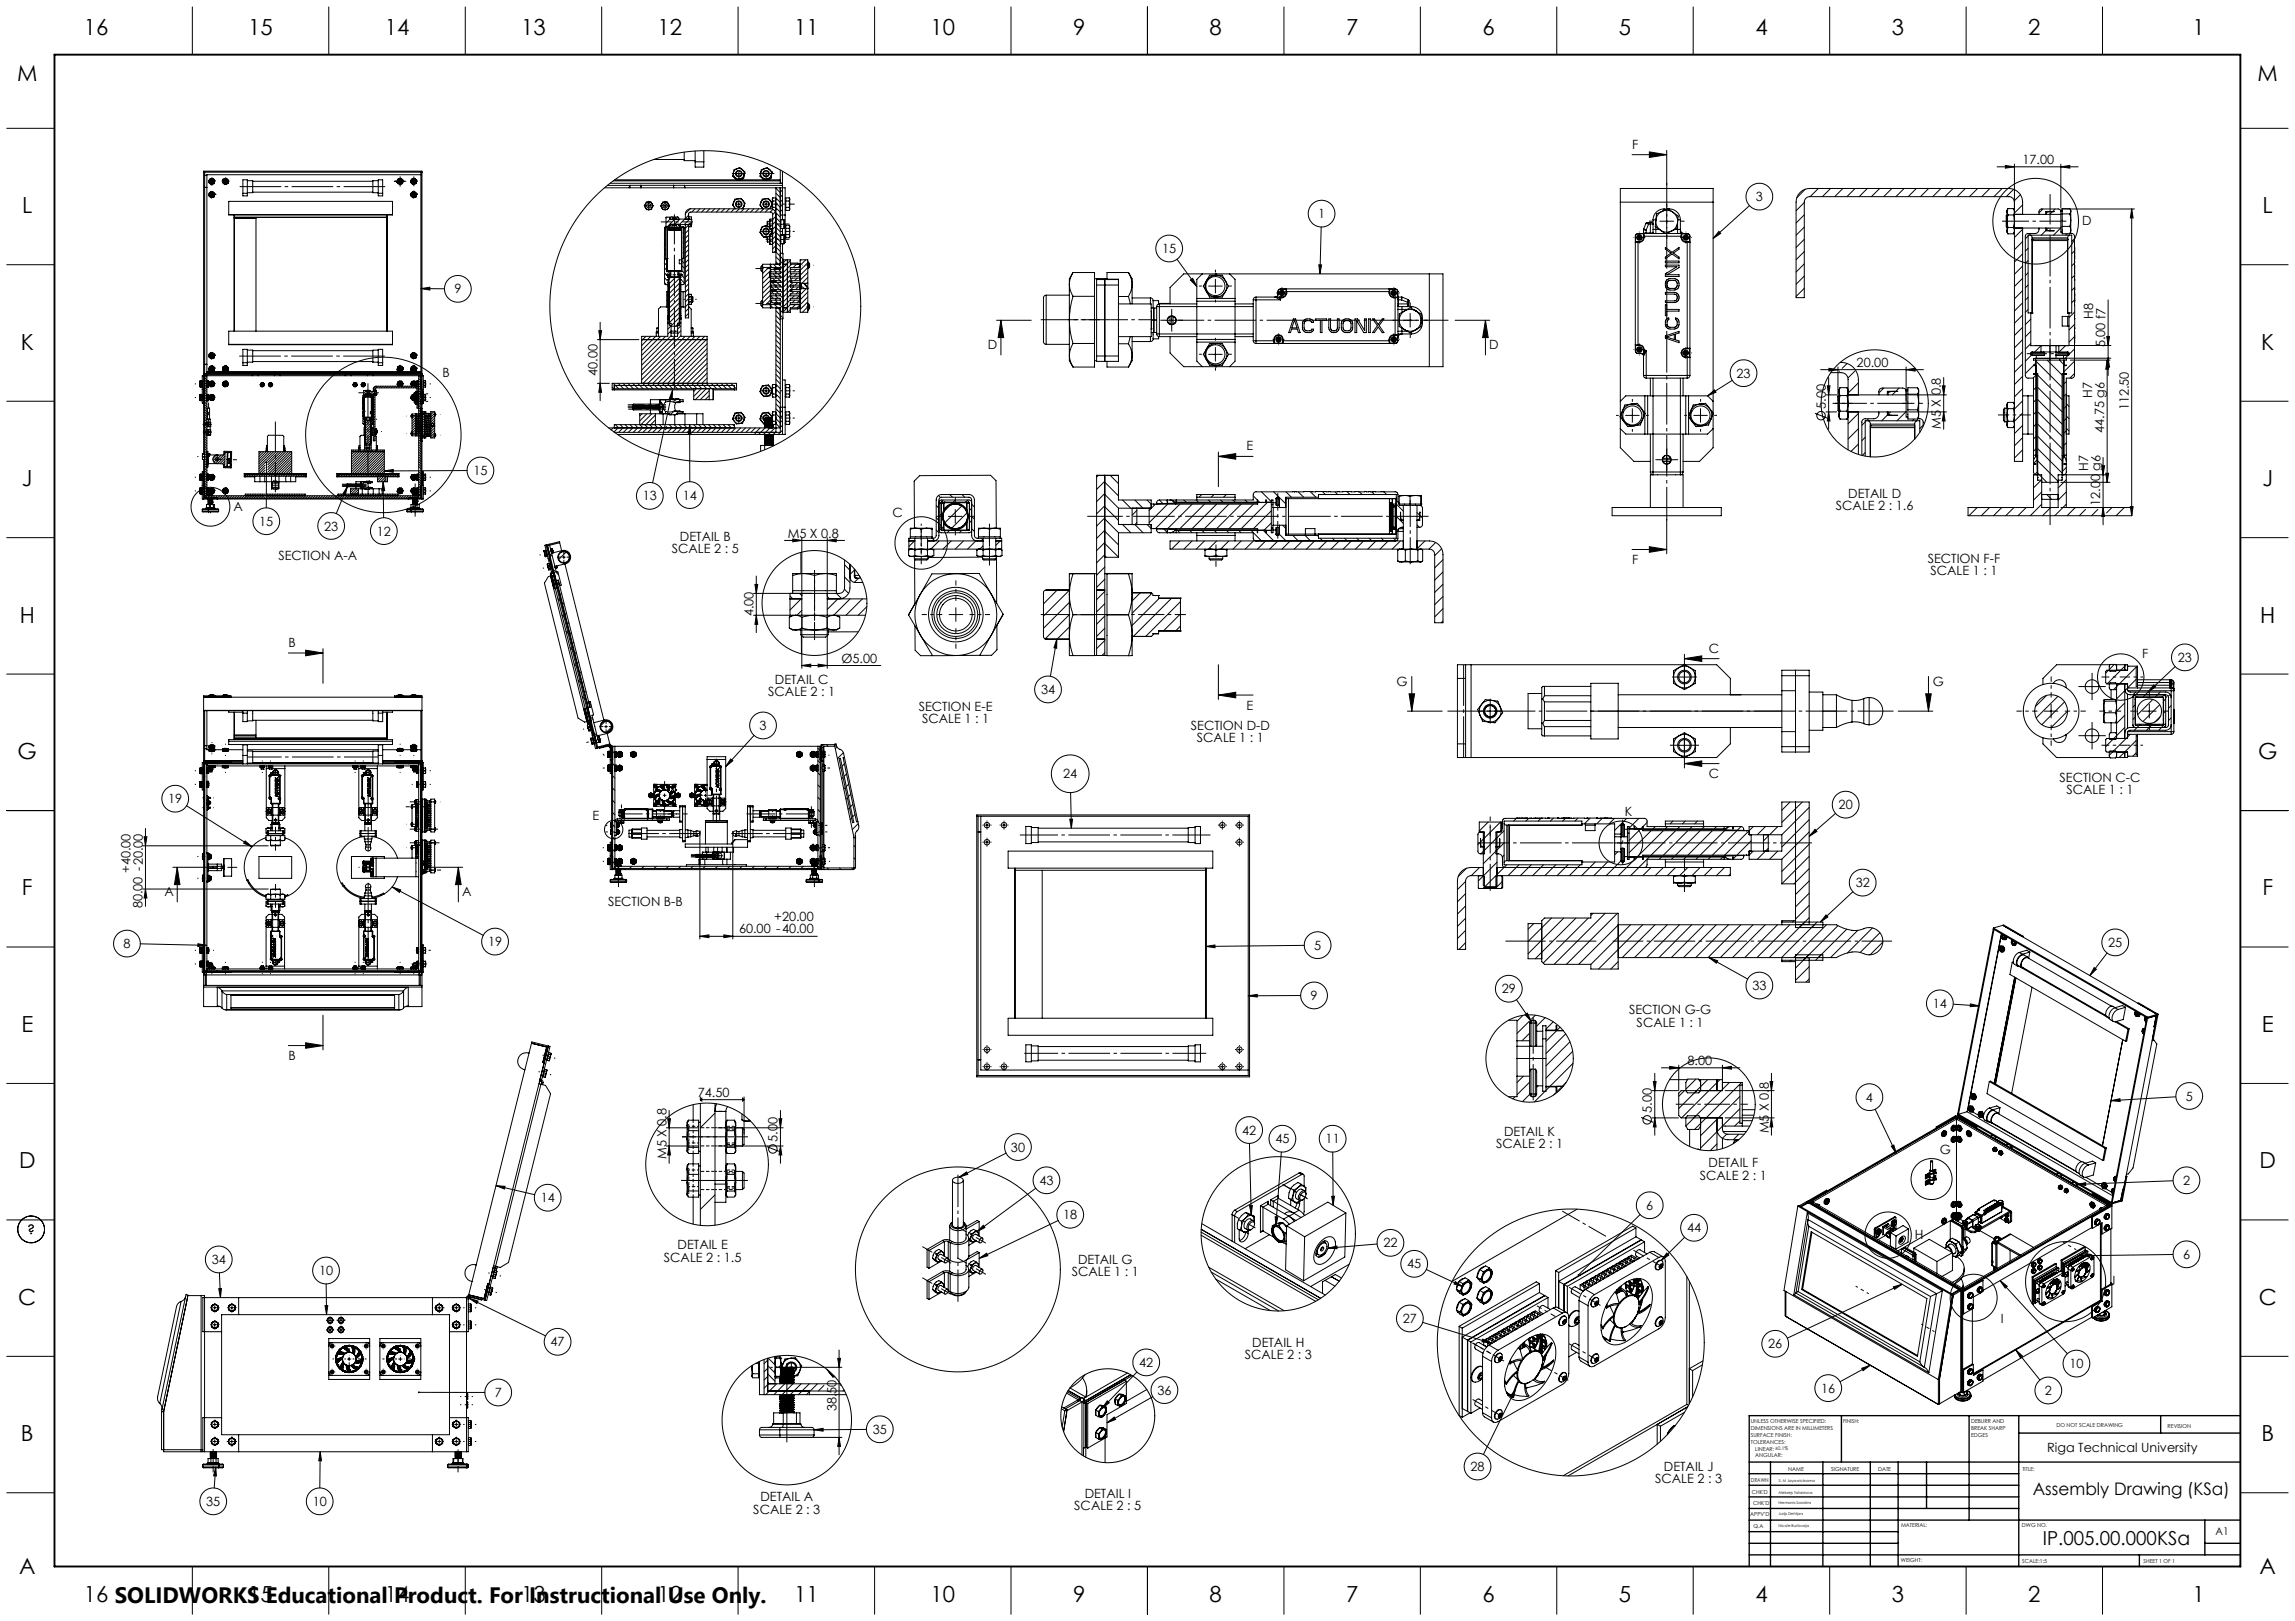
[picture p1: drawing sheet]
<svg xmlns="http://www.w3.org/2000/svg" width="841mm" height="594mm" viewBox="0 0 841 594" stroke-linecap="round" stroke-linejoin="round" font-family="sans-serif">
<defs><g id="words">
<g font-size="8.1">
<text x="30.7" y="13">16</text>
<text x="91" y="13">15</text>
<text x="141" y="13">14</text>
<text x="191" y="13">13</text>
<text x="241" y="13">12</text>
<text x="291" y="13">11</text>
<text x="341" y="13">10</text>
<text x="393.2" y="13">9</text>
<text x="443.2" y="13">8</text>
<text x="493.2" y="13">7</text>
<text x="543.2" y="13">6</text>
<text x="593.2" y="13">5</text>
<text x="643.2" y="13">4</text>
<text x="693.2" y="13">3</text>
<text x="743.2" y="13">2</text>
<text x="803.5" y="13">1</text>
<text x="6.3" y="29.6">M</text>
<text x="827.3" y="29.6">M</text>
<text x="8.1" y="78.1">L</text>
<text x="829.1" y="78.1">L</text>
<text x="7.6" y="128.1">K</text>
<text x="828.6" y="128.1">K</text>
<text x="8" y="178.1">J</text>
<text x="829" y="178.1">J</text>
<text x="7.2" y="228.1">H</text>
<text x="828.2" y="228.1">H</text>
<text x="6.5" y="278.1">G</text>
<text x="827.5" y="278.1">G</text>
<text x="8" y="328.1">F</text>
<text x="829" y="328.1">F</text>
<text x="7.8" y="378.1">E</text>
<text x="828.8" y="378.1">E</text>
<text x="7" y="428.1">D</text>
<text x="828" y="428.1">D</text>
<text x="6.7" y="478.1">C</text>
<text x="827.7" y="478.1">C</text>
<text x="7.7" y="528.1">B</text>
<text x="828.7" y="528.1">B</text>
<text x="7" y="576.6">A</text>
<text x="828" y="576.6">A</text>
<text x="30.7" y="587">16 SOLIDWORKS Educational Product. For Instructional Use Only.</text>
<text x="91" y="587">15</text>
<text x="141" y="587">14</text>
<text x="191" y="587">13</text>
<text x="241" y="587">12</text>
<text x="291" y="587">11</text>
<text x="341" y="587">10</text>
<text x="393.2" y="587">9</text>
<text x="443.2" y="587">8</text>
<text x="493.2" y="587">7</text>
<text x="543.2" y="587">6</text>
<text x="593.2" y="587">5</text>
<text x="643.2" y="587">4</text>
<text x="693.2" y="587">3</text>
<text x="743.2" y="587">2</text>
<text x="803.5" y="587">1</text>
</g>
<text font-size="7.1" x="748.6" y="566">IP.005.00.000KSa</text>
<text font-size="6.3" x="744.9" y="548">Assembly Drawing (KSa)</text>
<g font-size="4.7">
<text x="598.1" y="54.5">F</text>
<text x="741.2" y="60.1">17.00</text>
<text x="643.4" y="73.7">3</text>
<text x="483" y="80">1</text>
<text x="763" y="82.4">D</text>
<text x="425.9" y="92.7">15</text>
<text x="166.5" y="107.5">9</text>
<text x="767" y="116.9" transform="rotate(-90 767 116.9)">H8</text>
<text x="361.9" y="127.9">D</text>
<text x="545.7" y="127.9">D</text>
<text x="771.5" y="127.3" transform="rotate(-90 771.5 127.3)">5.00 f7</text>
<text x="218.9" y="137.8" transform="rotate(-90 218.9 137.8)">40.00</text>
<text x="680.4" y="134.4">20.00</text>
<text x="162.1" y="138.1">B</text>
<text x="636.3" y="138.4">23</text>
<text x="669.1" y="149.7" transform="rotate(-90 669.1 149.7)">5.00</text>
<text x="766.7" y="145.8" transform="rotate(-90 766.7 145.8)">H7</text>
<text x="780.2" y="150.3" transform="rotate(-90 780.2 150.3)">112.50</text>
<text x="711.3" y="157.2" transform="rotate(-90 711.3 157.2)">M5 X 0.8</text>
<text x="771.1" y="158.7" transform="rotate(-90 771.1 158.7)">44.75 g6</text>
<text x="456.7" y="165.1">E</text>
<text x="765.2" y="172.4" transform="rotate(-90 765.2 172.4)">H7</text>
<text x="769.7" y="172.4" transform="rotate(-90 769.7 172.4)">g6</text>
<text x="173.5" y="174.1">15</text>
<text x="235.6" y="183.4">13</text>
<text x="250.2" y="183.1">14</text>
<text x="677.3" y="182.5">DETAIL D</text>
<text x="769.6" y="185.3" transform="rotate(-90 769.6 185.3)">12.00</text>
<text x="85.6" y="187.2">A</text>
<text x="327.1" y="189.5">C</text>
<text x="672.8" y="187">SCALE 2 : 1.6</text>
<text x="95" y="192.7">15</text>
<text x="118.8" y="194.4">23</text>
<text x="138.1" y="196.3">12</text>
<text x="288.6" y="197">M5 X 0.8</text>
<text x="246.2" y="202.8">SCALE 2 : 5</text>
<text x="249.2" y="198.3">DETAIL B</text>
<text x="102" y="205.4">SECTION A-A</text>
<text x="598.1" y="206.7">F</text>
<text x="706.4" y="206.2">SECTION F-F</text>
<text x="707.4" y="210.7">SCALE 1 : 1</text>
<text x="276.2" y="225.8" transform="rotate(-90 276.2 225.8)">4.00</text>
<text x="105.7" y="237.1">B</text>
<text x="626.2" y="239.2">C</text>
<text x="308.4" y="242.9">Ø5.00</text>
<text x="785" y="241.3">F</text>
<text x="798.1" y="242.6">23</text>
<text x="284" y="250.6">DETAIL C</text>
<text x="511.7" y="251.4">G</text>
<text x="708.3" y="251.4">G</text>
<text x="281.5" y="255.2">SCALE 2 : 1</text>
<text x="381.5" y="254.3">34</text>
<text x="336.7" y="260.5">SECTION E-E</text>
<text x="456.7" y="260.1">E</text>
<text x="278.3" y="267.5">3</text>
<text x="337.9" y="265">SCALE 1 : 1</text>
<text x="436.4" y="267.4">SECTION D-D</text>
<text x="438.6" y="272">SCALE 1 : 1</text>
<text x="389.6" y="285.2">24</text>
<text x="626.2" y="285.2">C</text>
<text x="754.8" y="286.4">SECTION C-C</text>
<text x="757.3" y="290.9">SCALE 1 : 1</text>
<text x="61.6" y="294.3">19</text>
<text x="595.4" y="298.8">K</text>
<text x="673.8" y="296.5">20</text>
<text x="217.1" y="300.6">E</text>
<text x="47.8" y="320" transform="rotate(-90 47.8 320)">+40.00</text>
<text x="60.3" y="328.3">A</text>
<text x="169.3" y="328.3">A</text>
<text x="680" y="325.1">32</text>
<text x="52.3" y="332.9" transform="rotate(-90 52.3 332.9)">80.00 -20.00</text>
<text x="222.8" y="331.9">SECTION B-B</text>
<text x="283.7" y="337.5">+20.00</text>
<text x="45.2" y="347.4">8</text>
<text x="178.8" y="346.7">19</text>
<text x="270.8" y="342">60.00 -40.00</text>
<text x="772.6" y="347">25</text>
<text x="481.6" y="348">5</text>
<text x="550.3" y="364">29</text>
<text x="642.2" y="362.8">33</text>
<text x="480.3" y="366.4">9</text>
<text x="597" y="371.7">SECTION G-G</text>
<text x="708.3" y="369.3">14</text>
<text x="599.8" y="376.3">SCALE 1 : 1</text>
<text x="105.7" y="388.5">B</text>
<text x="618.4" y="390.3">8.00</text>
<text x="255.7" y="401.9">74.50</text>
<text x="605.3" y="407.8" transform="rotate(-90 605.3 407.8)">5.00</text>
<text x="683.8" y="403.7">4</text>
<text x="801" y="403.3">5</text>
<text x="284.9" y="418.4" transform="rotate(-90 284.9 418.4)">5.00</text>
<text x="455.2" y="415.8">42</text>
<text x="467.4" y="418.9">45</text>
<text x="485.8" y="418.9">11</text>
<text x="551.2" y="416.2">DETAIL K</text>
<text x="648.1" y="415.3" transform="rotate(-90 648.1 415.3)">M5 X 0.8</text>
<text x="244.2" y="424.8" transform="rotate(-90 244.2 424.8)">M5 X 0.8</text>
<text x="370.5" y="422">30</text>
<text x="548.3" y="420.7">SCALE 2 : 1</text>
<text x="710.9" y="422.9">G</text>
<text x="626.1" y="427.7">DETAIL F</text>
<text x="380.9" y="434.2">43</text>
<text x="622.9" y="432.3">SCALE 2 : 1</text>
<text x="800" y="434.2">2</text>
<text x="198.1" y="440.6">14</text>
<text x="603.3" y="443.3">6</text>
<text x="389.6" y="446.8">18</text>
<text x="10" y="452.2">?</text>
<text x="618.2" y="451.6">44</text>
<text x="701.7" y="454.1">H</text>
<text x="248.3" y="457.8">DETAIL E</text>
<text x="507" y="457.1">22</text>
<text x="800" y="461.3">6</text>
<text x="77.6" y="463.2">34</text>
<text x="116.9" y="467.3">10</text>
<text x="243.3" y="462.3">SCALE 2 : 1.5</text>
<text x="392.8" y="467.7">SCALE 1 : 1</text>
<text x="395.1" y="463.1">DETAIL G</text>
<text x="515.7" y="464.8">45</text>
<text x="773" y="471">J</text>
<text x="514.1" y="484.8">27</text>
<text x="733.2" y="485">I</text>
<text x="201.8" y="493.4">47</text>
<text x="458.9" y="493.6">DETAIL H</text>
<text x="648" y="494.1">26</text>
<text x="417.5" y="500.9">42</text>
<text x="456.2" y="498.2">SCALE 2 : 3</text>
<text x="758.3" y="501.3">10</text>
<text x="181.3" y="511.9">7</text>
<text x="424.1" y="511.1">36</text>
<text x="667.4" y="510.3">16</text>
<text x="749.3" y="511.2">2</text>
<text x="306.5" y="517.2" transform="rotate(-90 306.5 517.2)">38.50</text>
<text x="319.8" y="525.4">35</text>
<text x="750.2" y="532">Riga Technical University</text>
<text x="538.9" y="539.1">28</text>
<text x="609.7" y="539.1">DETAIL J</text>
<text x="606.5" y="543.6">SCALE 2 : 3</text>
<text x="75.6" y="551.8">35</text>
<text x="114.6" y="551.8">10</text>
<text x="278.7" y="550.2">DETAIL A</text>
<text x="397.5" y="548.8">DETAIL I</text>
<text x="276.1" y="554.7">SCALE 2 : 3</text>
<text x="393.7" y="553.3">SCALE 2 : 5</text>
</g>
<text font-size="3.9" x="811.9" y="562.5">A1</text>
<g font-size="2">
<text x="641.6" y="521.6">UNLESS OTHERWISE SPECIFIED:</text>
<text x="675.4" y="521.6">FINISH:</text>
<text x="722.3" y="521.5">DEBURR AND</text>
<text x="641.6" y="524.1">DIMENSIONS ARE IN MILLIMETERS</text>
<text x="641.6" y="526.6">SURFACE FINISH:</text>
<text x="722.3" y="524">BREAK SHARP</text>
<text x="722.3" y="526.5">EDGES</text>
<text x="753.6" y="523">DO NOT SCALE DRAWING</text>
<text x="794.3" y="523.2">REVISION</text>
<text x="641.6" y="529.1">TOLERANCES:</text>
<text x="643.2" y="531.6">LINEAR:</text>
<text x="643.2" y="534.1">ANGULAR:</text>
<text x="655.3" y="539">NAME</text>
<text x="671" y="538.9">SIGNATURE</text>
<text x="688.2" y="538.9">DATE</text>
<text x="741.1" y="538.9">TITLE:</text>
<text x="641.6" y="543.1">DRAWN</text>
<text x="641.9" y="547.3">CHK'D</text>
<text x="642.5" y="551.3">CHK'D</text>
<text x="641.4" y="555.5">APPV'D</text>
<text x="642.5" y="560">Q.A</text>
<text x="696.6" y="559.5">MATERIAL:</text>
<text x="741" y="559.5">DWG NO.</text>
<text x="696.6" y="572.5">WEIGHT:</text>
<text x="741.1" y="572.6">SCALE:1:5</text>
<text x="785.5" y="572.6">SHEET 1 OF 1</text>
</g>
<text font-size="1.8" x="650.5" y="531.5">±0.1%</text>
<g font-size="1.4">
<text x="651.8" y="542.9">S. M Jayawickrama</text>
<text x="651.7" y="551.2">Hermanis Sorokins</text>
<text x="651.8" y="547.6">Aleksejs Tatarinovs</text>
<text x="651.8" y="555.3">Jurijs Dehtjars</text>
<text x="651.8" y="559.5">Nicole Burtovaja</text>
</g>
</g></defs>
<g fill="none" stroke="#000" stroke-width=".37">
<path d="M70.5 2.5v17.5M120.5 2.5v17.5M170.5 2.5v17.5M220.5 2.5v17.5M270.5 2.5v17.5M320.5 2.5v17.5M370.5 2.5v17.5M420.5 2.5v17.5M470.5 2.5v17.5M520.5 2.5v17.5M570.5 2.5v17.5M620.5 2.5v17.5"/>
<path d="M670.5 2.5v17.5M720.5 2.5v17.5M770.5 2.5v17.5M2.5 47h17.5M239.5 58.4h11.2M250.7 55.8v3.1h4M254.7 55.3v4M254.7 59.3h3.2M254.7 59.3v1.9h3.2v-1.9M257.9 55.2v4.1M598.1 56.7h12.7M604.4 55.7l6.4 1-6.4 1z"/>
<path d="M610.8 55.1v12.7M821 47h17.5M74.6 63.1h80M75 63.1v73.8M75 68.7h.8M75 64.2h.8M76.3 66.4h2.5M76.5 66.8l.9 .9M76.5 66.8l.5 .3M76.5 71.6l.9 .9M76.5 71.6l.5 .4M76.6 66.2l.4 .9"/>
<path d="M76.6 71.1l.4 .9M76.6 66.2l-.1 .6M76.6 71.1l-.1 .5M77 67.1l1 .2M77 72l1 .2M77 67.1l.4 .4M77 72l.4 .4M77.3 65.5l-.7 .7M77.3 65.5l1 .2M77.3 65.5l-.6 .2-.1 .5M77.3 65.5l.5-.2 .5 .4M77.3 70.3l-.7 .8"/>
<path d="M77.3 70.3l1 .2M77.3 70.3l-.6 .2-.1 .6M77.3 70.3l.5-.1 .5 .3M77.4 67.5v.2M77.4 72.4v.1M78 67.3l-.6 .2M78 72.2l-.6 .2M78.3 65.7l.3 .9M78.3 65.7l.4 .4M78.3 70.5l.3 .9M78.3 70.5l.4 .4M78.5 67.3l-1.1 .4"/>
<path d="M78.5 67.2l-.5 .1M78.5 72.1l-1.1 .4M78.5 72l-.5 .2M78.5 67.2v.1M78.5 72v.1M78.6 66.6l-.6 .7M78.6 66.6l-.1 .6M78.6 71.4l-.6 .8M78.6 71.4l-.1 .6M78.7 66.1l-.2 1.2M78.7 70.9l-.2 1.2M78.7 66.1l-.1 .5"/>
<path d="M78.7 70.9l-.1 .5M81.5 66.8l.9 .9M81.5 66.8l.5 .3M81.6 66.2l.4 .9M81.6 66.2l-.1 .6M82 67.1l.9 .2M82 67.1l.4 .4M82.3 65.5l-.7 .7M82.3 65.5l1 .2M82.3 65.5l-.6 .2-.1 .5M82.3 65.5l.5-.2 .5 .4M82.4 67.5v.2"/>
<path d="M82.9 67.3l-.5 .2M83.3 65.7l.3 .9M83.3 65.7l.4 .4M83.5 67.3l-1.1 .4M83.5 67.2l-.6 .1M83.5 67.2v.1M83.6 66.6l-.7 .7M83.6 66.6l-.1 .6M83.7 66.1l-.2 1.2M83.7 66.1l-.1 .5M83.8 73.8h60v5h-60zM83.8 78.6h60"/>
<path d="M85.8 78.8v42.5M85.8 79.6h56M85.8 79.7h56M85.8 79.9h8M89 70.8v-4.9h1.6v4.9M89 70.8v1h1.6v-1M89 70.8h1.6M90.6 66.2h2v4.4h-2M92.6 66.4h44M92.6 70.4h44M93.8 79.7v41.6M138.6 70.8v-4.9h1.6v4.9"/>
<path d="M138.6 66.2h-2v4.4h2M138.6 70.8v1h1.6v-1M138.6 70.8h1.6M141.8 78.8v42.5M144.6 66.4h4.1M145.5 66.8l.9 .9M145.5 66.8l.5 .3M145.6 66.2l.4 .9M145.6 66.2l-.1 .6M146 67.1l.9 .2M146 67.1l.4 .4M146.3 65.5l-.7 .7"/>
<path d="M146.3 65.5l1 .2M146.3 65.5l-.6 .2-.1 .5M146.3 65.5l.5-.2 .5 .4M146.4 67.5v.2M146.6 66.4h.1M146.9 67.3l-.5 .2M147.3 65.7l.3 .9M147.3 65.7l.4 .4M147.5 67.3l-1.1 .4M147.5 67.2l-.6 .1M147.5 67.2v.1M147.6 66.6l-.7 .7"/>
<path d="M147.6 66.6l-.1 .6M147.7 66.1l-.2 1.2M147.7 66.1l-.1 .5M150.5 71.6l.9 .9M150.5 71.6l.5 .4M150.5 66.8l.9 .9M150.5 66.8l.5 .3M150.6 71.1l.4 .9M150.6 66.2l.4 .9M150.6 71.1l-.1 .5M150.6 66.2l-.1 .6M151 72l.9 .2"/>
<path d="M151 67.1l.9 .2M151 72l.4 .4M151 67.1l.4 .4M151.3 70.3l-.7 .8M151.3 70.3l1 .2M151.3 70.3l-.6 .2-.1 .6M151.3 70.3l.5-.1 .5 .3M151.3 65.5l-.7 .7M151.3 65.5l1 .2M151.3 65.5l-.6 .2-.1 .5M151.3 65.5l.5-.2 .5 .4M151.4 67.5v.2"/>
<path d="M151.4 72.4v.1M151.9 72.2l-.5 .2M151.9 67.3l-.5 .2M152.3 70.5l.3 .9M152.3 70.5l.4 .4M152.3 65.7l.3 .9M152.3 65.7l.4 .4M152.5 72.1l-1.1 .4M152.5 72l-.6 .2M152.5 67.3l-1.1 .4M152.5 67.2l-.6 .1M152.5 67.2v.1"/>
<path d="M152.5 72v.1M152.6 71.4l-.7 .8M152.6 71.4l-.1 .6M152.6 66.6l-.7 .7M152.6 66.6l-.1 .6M152.7 70.9l-.2 1.2M152.7 66.1l-.2 1.2M152.7 70.9l-.1 .5M152.7 66.1l-.1 .5M154.2 64h-78.4v72.4h78.4M154.2 63.1v73.8M221.5 68.8h66.2v20h-.3"/>
<path d="M222.6 67.9h8.2M223.6 67.2h63.1M224.7 66.3h61.2M225.2 65.9h44.8M230.8 68.2l-.3 .6M230.8 68.8v-.9h20v.9M234.8 67.9v.9M234.8 68.3h.1M234.8 67.9h.1M234.9 67.9v.9M236.5 74.7l-.2 .8 .2 .7M236.5 74.7l-.4 .8 .4 .7"/>
<path d="M236.5 76.2l1.3 .6M236.5 76.2l.5 .6h.8M236.7 75.4h2M237.7 74l1.2 .7M237.7 74h.8l.4 .7M237.7 74l-.7 .2-.5 .5M237.7 74h-.8l-.4 .7M237.7 74.4v2M238.9 74.7l.1 1.4M238.9 74.7l.5 .7-.4 .7M239 76.1l-1.2 .7M239 76.1l-.4 .7h-.8"/>
<path d="M242.5 74.7l-.2 .8 .2 .7M242.5 74.7l-.4 .8 .4 .7M242.5 76.2l.5 .6h.8M242.5 76.2l1.3 .6M242.7 75.4h2M243.7 74l-.7 .2-.5 .5M243.7 74l1.2 .7M243.7 74h.8l.4 .7M243.7 74h-.8l-.4 .7M243.7 74.4v2M244.5 79.6l-.4 .4M244.9 74.7l.1 1.4"/>
<path d="M244.9 74.7l.5 .7-.4 .7M245 76.1l-.5 .5-.7 .2M245 76.1l-.4 .7h-.8M245.5 79.9l.4-.4h2.5l.3 .3v.7h-3.2v-.8l-1.4-.1 .1 3.5M246.3 79.5l1 1M246.5 79.9h.1M246.5 79.9h1.2v.6M246.8 67.9v.9M246.9 67.9v.9M247.2 79.9l.4 .1v.5M248.1 79.5l.6 .6M250.8 68.2l.3 .6"/>
<path d="M250.8 67.9h35.9M252.3 78.9l-1.2 1.2M252.3 79.7l.1-.2h.9l.1 .9M252.9 76.5l-1.8 1.8M254.7 76.5l-1.2 1.2M256.5 76.5l-1.2 1.2M258.3 76.5l-1.2 1.2M260.1 76.5l-1.2 1.2M261.9 76.5l-1.2 1.2M263.7 76.5l-1.2 1.2M265.5 76.5l-1.2 1.2M267.3 76.5l-1.2 1.2"/>
<path d="M268.5 64.4l1.8 1.7M268.5 64.4l.9 .7M268.7 63.3l.2 1 .5 .8M268.7 63.3l-.2 1.1M268.9 74l-.2 .8 .4 1.3M268.9 74l-.5 1.1 .7 1M269.1 76.5l-1.2 1.2M269.1 76.1l.5 .4M269.1 76.1l.4 .4M269.4 65.1a1.91 1.91 0 0 0 2 .4M269.4 65.1l.9 .8M269.7 74.8h2"/>
<path d="M270.1 61.8l-.7 .4-.7 1.1M270.1 61.8a1.88 1.88 0 0 1 1.9 .4M270.1 61.8l-1.1 .4-.3 1.1M270.1 61.8l1-.3 .9 .7M270.3 65.9v.2M270.5 72.8l1.1-.1 .7 .9M270.5 72.8l.8 .1 1 .7M270.5 72.8l-1 .4-.6 .8M270.5 72.8l-1.2 .2-.4 1M270.7 73.8v2M270.9 76.5l-1.2 1.2M271 65.9h9"/>
<path d="M271.4 65.5l-1.1 .4M272 62.2a1.82 1.82 0 0 1 .7 1.8M272 62.2l.9 .8M272.3 73.6l.7 .9-.4 1.1M272.3 73.6l.4 .7-.1 1.3M272.5 65.4l-2.2 .7M272.5 65.2l-1.1 .3M272.5 65.2v.2M272.6 75.6l-.8 .9M272.6 75.6l-.4 .9M272.7 76.5l-1.2 1.2M272.7 64l-.3 .7-1 .8"/>
<path d="M272.7 64l-.2 1.2M272.9 63l-.4 2.4M272.9 63l-.2 1M274.5 76.5l-1.2 1.2M276.3 76.5l-1.2 1.2M278.1 76.5l-1.2 1.2M278.6 64.4l1.7 1.7M278.6 64.4l.8 .7M278.8 63.3a1.82 1.82 0 0 0 .6 1.8M278.8 63.3l-.2 1.1M278.9 74a1.97 1.97 0 0 0 .3 2.1M278.9 74l-.5 1.1 .8 1"/>
<path d="M279.2 76.1l.4 .4M279.2 76.1l.3 .4M279.4 65.1a1.84 1.84 0 0 0 2 .4M279.4 65.1l.9 .8M279.7 74.8h2M279.9 76.5l-1.2 1.2M280.1 61.8l-1.1 .8-.2 .7M280.1 61.8a1.91 1.91 0 0 1 1.9 .4M280.1 61.8l-1.1 .4-.2 1.1M280.1 61.8l1.1-.3 .8 .7M280.3 65.9v.2M280.5 72.8l-1 .4-.6 .8"/>
<path d="M280.5 72.8l.7 .1 1.1 .7M280.5 72.8l-1.2 .2-.4 1M280.5 72.8l1.1-.1 .7 .9M280.7 73.8v2M281.1 65.9h4.8M281.4 65.5l-1.1 .4M281.7 76.5l-1.2 1.2M282 62.2l.6 .8 .1 1M282 62.2l.9 .8M282.3 73.6l.4 1-.1 1M282.3 73.6l.6 .8M282.5 65.4l-2.2 .7"/>
<path d="M282.5 65.2l-1.1 .3M282.5 65.2v.2M282.6 75.6l-.8 .9M282.6 75.6l-.4 .9M282.7 64a1.85 1.85 0 0 1-1.3 1.5M282.7 64l-.2 1.2M282.9 63l-.4 2.4M282.9 63l-.2 1M282.9 74.7l-.3 .9M283 74.8v1.7M283 74.8l.2 1.2M283 73.1l.2 .6"/>
<path d="M283 73.1v1.7M283 73.7v2.2M283 76.5v.1M283.2 73.7l-.2 1.1M283.2 72.5l-.2 .6M283.2 76l-.2 .5M283.2 76h1M283.2 73.7h1M283.2 72.5h1M283.2 76.7l-.9 1M283.8 77.1h.4M284.1 77.6l-1 1"/>
<path d="M284.2 76v1.1M284.2 73.7v2.3M284.2 72.5v1.2M284.2 72.5l.1 .3M284.3 78.5a1.99 1.99 0 0 0-2-2h-29.2a1.93 1.93 0 0 0-2 2v1.8M284.3 79.8l1.6 1.6M284.3 78l1.6 1.6M284.3 76.2l1.6 1.6M284.3 74.4l1.6 1.6M284.3 72.6l1.6 1.6M284.3 70.8l1.6 1.6M284.3 69l1.6 1.6"/>
<path d="M284.3 79.2l-1.2 1.2M284.3 76.8l-.1 .3M284.3 68.8v28M285.9 78.8h1.8M285.9 62.3v4.9M285.9 68.8v28h-3.5M286.7 69.6l-.8 .8M286.7 71.4l-.8 .8M286.7 73.2l-.8 .8M286.7 75l-.8 .8M286.7 76.8l-.8 .8M286.7 78.6l-.2 .2"/>
<path d="M286.7 62.8v17.7M287.7 72.8h.2M287.7 76.8h.2M287.9 76h1.3M287.9 73.7h1.3M289.2 73.7l.2 1.1M289.2 72.5l.2 .6M289.2 72.5h-1.3v4.6h1.3M289.2 76l.2 .5M289.4 73.1l-.2 .6M289.4 74.8l-.2 1.2M289.4 74.8v1.7"/>
<path d="M289.4 76.5l-.2 .6M289.4 73.1v1.7M593.8 74.1v-5h34v5M593.8 74.1v78.4M593.8 74.1h34M609.1 77.4a4 4 0 0 0-2.3 3.3M609.1 77.4a3.9 3.9 0 0 1 4 .4M609.1 77.4l-2.1 1-.2 2.3M609.1 77.4l2.1-.9 1.9 1.3M609.8 76.6a4 4 0 0 0-4 4M609.8 76.6v.5M609.8 76.6h1.2"/>
<path d="M610.8 78.6v5M611.4 76.6h.4M611.8 76.6a4 4 0 0 1 4 4M611.8 76.6v.3M613.1 77.8a4.1 4.1 0 0 1 1.7 3.7M613.1 77.8l1.9 1.4-.2 2.3M627.8 74.1v77.3M641.1 75.3l-13.3 12.1M661.2 78.7l-3 3M661.2 74.2l-3 3M661.6 69.3l-3.2 3.2M666.3 69.1l-3 3"/>
<path d="M670.8 69.1l-3 3M675.3 69.1l-3 3M679.8 69.1l-3 3M684.3 69.1l-3 3M688.8 69.1l-3 3M693.3 69.1l-3 3M697.8 69.1l-3 3M702.2 69.1l-3 3M706.8 69.1l-3 3M711.2 69.1l-3 3M715.7 69.1l-3 3M720.2 69.1l-3 3"/>
<path d="M724.7 69.1l-3 3M729.2 69.1l-3 3M731.8 61.1h29.7M733.7 69.1l-3 3M734.9 60.6l3.3 .5-3.3 .5zM735.5 77.6l.3 1.2M735.5 77.6v3.5M735.5 78.7l-.3 .3v4.1l.3 .3M735.8 78.8l-.3 2.3M735.8 76.4l-.3 1.2M735.8 78.8h2M735.8 76.4h2"/>
<path d="M737.8 78.8l.4 2.3M737.8 76.4l.4 1.2M737.8 76.4l.4 .7M737.9 69.4l-2.7 2.7M738.2 74.1a2.05 2.05 0 0 0-2-2h-73a2.05 2.05 0 0 0-2 2v35h-3v-35a5 5 0 0 1 5-5h73a5.1 5.1 0 0 1 5 5v4.5M738.2 77.6l-.4 1.2M738.2 77.6v3.5M738.2 77.1v.5M738.2 78.6h17M738.2 60.1v17M740.4 71.4l-2.3 2.2M741.2 75.1l-3 3"/>
<path d="M748.6 76.6l-1.4 1.4M749.7 78.6v-1.1h3l-2.8 .4v.7M753.1 76.6l-2 2M755.2 77.6a.96 .96 0 0 0-1-1h-6a.96 .96 0 0 0-1 1v1M755.2 61.1l3.3-.5v1zM755.2 76.6h27M755.2 60.1v16M755.7 77.1h-.5v8h.5M755.7 78.4h2.8M758.5 78.4l.3 2.3M758.6 76.7l.2 .7M758.8 77.4l-.3 1"/>
<path d="M758.8 77.4v3.3M758.8 77.4l-.3-.9h-2.8v9.1h2.8M781.2 76.6l.5 3.3h-1zM781.2 76.6v112.4M2.5 97h17.5M243.5 98.2l.8 .8M243.5 96.4l.8 .8M243.5 94.6l.8 .8M243.5 91l.4 .4M243.5 89.2l.4 .4M243.5 86.7h.1M243.5 86.8h.1"/>
<path d="M243.5 98.1h.1M243.5 87.7h.1M243.5 87.1h.1M243.5 96.8h.1M243.5 98.5h.1M243.5 95.7h.1M243.5 95.1h.1M243.5 93.5h.1M243.5 93.2h.1M243.5 93h.1M243.5 92h.1M243.5 91.7h.1"/>
<path d="M243.5 91.1h.1M243.5 90h.1M243.5 89.4h.1M243.5 88.9h.1M243.5 88h.1M243.5 87.4h.1M243.5 86.5h.1M243.5 85.5h.1M243.5 85.2h.1M243.5 92.8l.4 .4M243.5 87.4l.4 .4M243.5 85.6l.4 .5"/>
<path d="M243.5 83.8l.4 .5M244.1 81.8l1.4-1.5 8 .2-.2 1.8h-7.8l1.1 1.1M244.3 94.7h.2M244.3 94.7v4.8h1.5v1.9M244.3 94.7h-.4v-11.3h6.4v11.3h-.4M244.4 83.4h.1M244.5 83.4h.1M244.5 94.7h.1M244.5 83.4v16.1M244.5 99.5h5.2M244.5 84.3h5.2M244.5 99.1h5.2"/>
<path d="M244.8 99.5l.9 1M245.1 84h.4M245.1 84.1l.4 .1M245.1 84.1h.4M245.1 84v.1M245.3 83.9h.1M245.3 83.9l-.8 .1M245.3 83.8h.2M245.5 82.5l-.6 .6M245.5 83.9v.1M245.5 84.1v.1M245.5 83.9l-.4 .1"/>
<path d="M245.5 83.7h.2M245.5 83.7l-.2 .2M245.5 83.9h3.4M245.5 83.5v.2M245.5 84v.1M245.5 84h3.4M245.5 84.2h3.4M245.5 84.1h3.4M245.7 83.7v.2M245.7 83.7h3M245.7 83.5v.2M246.5 82.7h1.2"/>
<path d="M246.5 82.7h.1M247.2 82.2l.4 .4M247.3 80.3l-2.8 2.8 .3 .3M247.6 82.6l-.4 .1M247.6 82.2v.4M247.7 82.7l.7 .7M247.7 82.2v.5M248.4 99.5l.9 1M248.4 99.5v1.9M248.7 83.5l.2 .1M248.7 83.5l.3 .1M248.7 83.7h.2"/>
<path d="M248.7 83.7v.2M248.7 83.5h.1M248.7 83.5h-3.4v.4M248.7 83.5v.2M248.9 83.9l.4 .1M248.9 84h.4M248.9 83.9v.1M248.9 84.1v.1M248.9 84.1h.4M248.9 83.7l.8 .2M248.9 83.5l.1 .1M248.9 83.5v.2"/>
<path d="M248.9 84v.1M249 83h.3M249 83.6v.3M249.1 80.3l-2 2M249.3 83.1l-.5-.3-.1-.6h-3.2l-.2 .9h-1.5l-.3 .3v20.6l.3 .3h.9v11.3M249.3 83.1h1.1l.3 .3v20.6l-.2 .3h-1M249.3 84.1l-.4 .1M249.3 83v.1M249.3 82.3v.7M249.3 84v.1M249.7 94.7h.2M249.7 83.4h.1"/>
<path d="M249.7 94.7h.1M249.7 83.4v16.1M249.9 95.2h-1v1.5h1M249.9 99.2l.8 .8M249.9 97.4l.8 .8M249.9 95.6l.8 .8M249.9 94.7v4.8h-1.5M249.9 83.1l.3 .3M250.3 94.3l.4 .3M250.3 92.5l.4 .3M250.3 90.7l.4 .3M250.3 88.9l.4 .3"/>
<path d="M250.3 87.1l.4 .4M250.3 85.3l.4 .4M250.3 83.5l.4 .4M250.9 80.3l-2 2v.6M251.1 82.3v34.2h1.2v-34.2M252.3 82.9l.1 .2h.9l.1-.2M252.3 82.3h.1M252.3 80.3h.1M252.3 80.3v-2l.7-.6h29.6l.5 .8v14h1.2M252.3 82.5l-1.2 1.2M252.3 84.3l-1.2 1.2M252.3 86.1l-1.2 1.2"/>
<path d="M252.3 87.9l-1.2 1.2M252.3 89.7l-1.2 1.2M252.3 91.5l-1.2 1.2M252.3 93.3l-1.2 1.2M252.3 95.1l-1.2 1.2M252.3 96.9l-1.2 1.2M252.3 98.6l-1.2 1.2M252.3 80.1l.4 .4M252.3 80.3h1.1M252.3 82.3l1-.2 .1 .8M252.6 82.1l.8 .8M252.7 80.3l-2 2"/>
<path d="M253.5 81.3l-1 1M278.9 84.1l-.5 1 .8 .9M278.9 84.1a1.89 1.89 0 0 0 .3 1.9M279.2 86l.7 1 1.1-.2M279.2 86l.8 .7 1 .1M279.3 97.3a1.54 1.54 0 0 0 0 2.2M279.3 97.3v2.2M279.3 99.5h.2M279.3 97.3h.2M279.5 98h2.8M279.5 98v13.6M279.7 84.8h2"/>
<path d="M279.9 98l-.4 .4M280.5 82.8l.6 .1M280.5 82.8a1.95 1.95 0 0 0-1.6 1.3M280.5 82.8l-1.2 .2-.4 1.1M280.7 83.8v2M281 86.8l.3-.1zM281.1 82.8h-.6M281.3 86.7v2M281.3 81.1v2M281.3 86.7h.7h-.2M281.3 88.7h.7M281.3 81.1h.7"/>
<path d="M281.3 83.1h.7M281.7 98l-2.2 2.2M281.8 83.1l.2 .2-.1-.2M282 86.3l-.6 .4M282 87.4l.2 1M282 87.4v1.6M282 86.2l.2 .3M282 86.2v1.2M282 86.2l.2-.3h.8v.6M282 89l.2 .5M282 81.9l.2 .9M282 81.9v1.5"/>
<path d="M282 80.6l.2 .4M282 80.6v1.3M282 80.6l.2-.3h.8v.7M282 83.4l.2 .5M282.1 86l-.1 .2M282.1 80.4l-.1 .2M282.2 88.4h.8M282.2 86.5l-.2 .9M282.2 86.5h.8M282.2 88.4l-.2 .6M282.2 89.5h.8M282.2 82.8h.8"/>
<path d="M282.2 81l-.2 .9M282.2 81h.8M282.2 82.8l-.2 .6M282.2 83.9h.8M282.3 99.8h-.3v.8h.3M282.3 96.8h-2.8v1.2M282.3 96.8v1.2M282.3 98.7h.1M282.3 99.6h.1M282.3 96.8h.1M282.3 98h.1M282.3 99.2l-2.8 2.8"/>
<path d="M282.3 98v13.6M282.4 99.6h3.5v.7h-3.5M282.4 99.4l.2 .2M282.4 97.6l.4 .4M282.4 98h3.5v.7h-3.5M282.4 96.8v1.2M282.4 98.7v.9M282.6 85.6l-.2 .3zM282.9 84.4l-.4-.5 .2 .7-.1 1M282.9 84.7l-.3 .9M282.9 83.9l.1 2M283 83.9v.9"/>
<path d="M283 86.5v1.9M283 88.4v1.1M283 81v1.8M283 82.8v1.1M283 84.8v1.2M283 84.8l.1 .7M283 89.4v.1M283.1 86v.1M283.1 80.4v.1M283.1 84.2l-.1 .6M283.1 89.3v.1M283.1 83.7v.1"/>
<path d="M283.4 96.8l1.2 1.2M283.5 98.7l.9 .9M284.2 98v.7M284.3 98v.7M284.3 95.9l2.6 2.6M284.3 94.1l2.6 2.6M284.3 92.4l2.6 2.5M284.3 90.6l1.6 1.5M284.3 88.8l1.6 1.5M284.3 87l1.6 1.5M284.3 85.2l1.6 1.5M284.3 83.4l1.6 1.5"/>
<path d="M284.3 81.6l1.6 1.5M284.3 81l-1.2 1.2M284.3 82.8l-1.2 1.2M284.3 84.6l-1.2 1.2M284.3 86.4l-1.2 1.2M284.3 91.8l-.7 .7M284.3 88.2l-1.2 1.2M284.3 90l-1.2 1.2M284.3 99.6v.7M285.3 98.7l1.6 1.6M285.9 89.3l1.3 .1M285.9 80.5h1.3"/>
<path d="M285.9 83.7h1.3M285.9 92.8h1v24h-1M286.1 86.1v3.3M286.1 87.8h1.1M286.1 82.2h1.1M286.6 92.8l.3 .3M286.7 83.7v2.4M286.7 89.4v3.4M286.9 95.2h1.6v19.2h-1.6M286.9 96.8h1.6M287.2 86.1l.2 .9M287.2 80.5l.2 .8"/>
<path d="M287.2 86.1h-1.3M287.2 87.8l.2 .7M287.2 86.1h.2M287.2 82.2l.2 .8M287.4 88.5l-.2 .9M287.4 87l-.2 .8M287.4 87v1.5M287.4 86.1h-.2M287.4 86.1v.9M287.4 83l-.2 .7M287.4 81.3l-.2 .9M287.4 81.3v1.7"/>
<path d="M287.4 80.5h-.2M287.4 80.5v.8M287.4 80.5h-1.3v3.2M287.7 82.8h.2M287.7 86.8h.2M287.9 86h1.3M287.9 83.7h1.3M288.1 95.2l-1.2 1.2M288.5 96.6l-1.6 1.6M288.5 98.4l-1.6 1.6M289.2 83.7l.2 1.1M289.2 82.5l.2 .6"/>
<path d="M289.2 82.5h-1.3v4.6h1.3M289.2 86l.2 .6M289.4 86.6l-.2 .5M289.4 83.1l-.2 .6M289.4 83.1v1.7M289.4 84.8l-.2 1.2M289.4 84.8v1.8M289.6 96.4h2.8v.4M289.6 95.5l-1 1M290 98.7l-1.4 1.4M290.1 96.8l-1.5 1.5M291.8 98.7l-.9 .9"/>
<path d="M291.9 96.8l-1.2 1.2M292.4 98h.1M292.4 96.6h.8M293.1 98.7h.1M293.1 99.6h.1M293.1 96.8h.1M293.1 98h.1M293.1 99.6h-3.5v.7h3.5M293.1 99.2l-.4 .4M293.1 97.4l-.6 .6M293.1 98h-3.5v.7h3.5M293.1 96.8v1.2"/>
<path d="M293.1 98.7v.9M293.1 96.8h-3.5v-1.6h-1v19.2h1v-1.6h3.5M293.5 95.2l-.3 .3M295.3 95.2l-2.1 2.1M296 96.3l-2.8 2.8M296 98.1l-2.8 2.8M296 99.9l-2.8 2.8M296 96.1h.2M296 98.3h.2M296.2 96.1a1.54 1.54 0 0 1 0 2.2M296.2 96.1v2.2M393.2 99.9l-1.3 2.3v2"/>
<path d="M393.2 99.9a8.2 8.2 0 0 0-1.3 4.3M393.2 99.9h7.9v34.6h-7.9M393.2 99.9h.1M413.5 99.9l.9 2 .5 2.3M413.5 99.9l1.4 2.3v2M413.5 99.9h-7.8v2.4M431.3 95l7.3 10M483.3 97l1 .1-.6 3.3zM484.2 83.2l-.5 17.2M599.3 86.6h.1M599.3 86.6v42M599.4 86.6v2"/>
<path d="M599.8 87.1a1.01 1.01 0 0 0 1 1 1.01 1.01 0 0 0 1-1M599.8 87.1h.3M599.8 87.1a1.01 1.01 0 0 1 1-1 1.01 1.01 0 0 1 1 1M600.1 87.1a.69 .69 0 0 0 .7 .7 .69 .69 0 0 0 .7-.7M600.1 87.1a.69 .69 0 0 1 .7-.7 .69 .69 0 0 1 .7 .7M600.2 86.9h.4v-.4h.3v.4h.4v.3h-.4v.4h-.3v-.4h-.4zM600.3 88.6l-1 .1 1 .1M600.3 88.6v.2M600.3 85.6a.96 .96 0 0 0-1 1M600.3 85.6v.1M600.3 85.7l-.7 .2-.2 .7M600.3 88.8h.5"/>
<path d="M600.3 88.8v37.6M600.3 85.6h18M600.3 88.6h.5M600.3 85.7h2M600.8 88.6v.2M601.5 87.1h.3M602.3 86.6h.2M602.3 87.1a1.51 1.51 0 0 1-1.5 1.5M602.3 87.1h.2M602.3 85.4l.2 .2M602.3 85.4h.9M602.3 84.3h.9"/>
<path d="M602.3 84.3v1.1M602.3 86.6v.5M602.3 83.9l.9 .4M602.3 83.9v.4M602.5 87.1a1.69 1.69 0 0 1-1.7 1.7M602.5 85.6l-.2 1M602.5 85.6v1M602.5 86.6h13.6M602.5 86.6v.5M603.1 81.9l1 .2M603.1 81.9l-.8 2M603.2 85.4v.2"/>
<path d="M603.2 84.3v1.1M603.2 85.4h1.6M603.4 81.6l-.2 .3M604.1 81.6l-.7 .1M604.1 81.6l-1 .3M604.1 81.6v.5M604.1 82.1h.7M604.1 82.1l-.9 2.2M604.1 81.6h.7M604.8 81.6v.5M604.8 85.4h.9M604.8 81.6h.1a.48 .48 0 0 1 .5 0 .48 .48 0 0 1 .2 .5h-.8"/>
<path d="M604.8 85.4v.2M604.8 82.1v3.3M605.5 85.5l-.2 .1M605.5 85.5v.1M605.7 85.4l-.2 .1M605.8 84.1h1M605.8 80.6l-.1 4.8M605.8 80.6h1M606.8 80.7a4 4 0 0 0 1.6 3.6M606.8 80.7l-.2 2.3 1.8 1.3M606.8 84.1v1.5M606.8 84.1h1.3"/>
<path d="M606.8 83.1v1M608.3 81.1h5M608.4 84.3a4 4 0 0 0 4 .4M608.4 84.3l1.8 1.3M610.3 95.7h5v.6h-5zM610.3 90.7l2.4 1.8 2.6-1.8v.6l-2.1 1.4 2.1 1.5v.7l-2.6-1.8-2.4 1.8v-.7l2-1.5-2-1.4zM610.3 97.1h5v1l-4.4 2.6h4.4v.6h-5v-.9l4.2-2.7h-4.2zM612.4 84.7l-1.9 .9M613.8 84.1h1M614.8 81.5a4 4 0 0 1-2.4 3.2M614.8 81.5l-.3 2.3-2.1 .9M614.8 84.1v1.5"/>
<path d="M614.8 84.1h1M614.8 80.6h1M614.8 81.6v2.5M615.8 84.1v1.3l1 .2M615.8 84.1a1.51 1.51 0 0 0 1.5 1.5M615.8 80.6v3.5M616.1 87.1a1.69 1.69 0 0 0 1.6 1.7M616.1 86.6v-1l.2 1M616.1 86.6h.2M616.1 87.1h.2M616.1 86.6v.5M616.2 85.7h2.1"/>
<path d="M616.3 87.1a1.51 1.51 0 0 0 1.4 1.5M616.3 86.6v.5M616.8 87.1a1.01 1.01 0 0 0 1 1 1.01 1.01 0 0 0 1-1M616.8 87.1h.3M616.8 87.1a1.01 1.01 0 0 1 1-1 1.01 1.01 0 0 1 1 1M617.1 87.1a.69 .69 0 0 0 .7 .7 .69 .69 0 0 0 .7-.7M617.1 87.1a.69 .69 0 0 1 .7-.7 .69 .69 0 0 1 .7 .7M617.2 86.9h.4v-.4h.3v.4h.4v.3h-.4v.4h-.3v-.4h-.4zM617.7 88.6v.2M617.7 88.8h.6M617.7 88.6h.6M618.3 88.6l1 .1-1 .1"/>
<path d="M618.3 88.6v.2M618.3 85.6v.1M618.3 85.6a.96 .96 0 0 1 1 1M618.3 85.7l.6 .2 .3 .7M618.3 88.8v38.8M618.5 87.1h.3M619.2 86.6h.1M619.2 86.6v2M619.3 86.6v51M629.9 84.8l.7 .7-2.8 1.9zM661.2 96.7l-3 3M661.2 92.2l-3 3"/>
<path d="M661.2 87.7l-3 3M661.2 83.2l-3 3M735.5 81.1l.3 2.3M735.5 81.1v3.4M735.5 84.5l.3 1.2M735.8 83.4l-.3 1.1M735.8 83.4h2M735.8 85.7h2M737.8 83.4l.4 1.1M738.2 81.1l-.4 2.3M738.2 84.5l-.4 1.2M738.2 81.1v3.4"/>
<path d="M738.2 84.5v.6M738.2 83.6h16.9l-2.6 2.6M738.2 85.1l-.4 .6M741.2 83.6v85.5h-3v-84M741.2 97.5l-3 3M741.2 93l-3 3M741.2 88.5l-3 3M741.2 84l-3 3M743.2 100l-1 1M743.2 95.5l-1 1M743.2 91l-1 1M743.2 86.5l-1 1"/>
<path d="M744.1 86.2l.4 .2 .2 .8M744.1 85.6l-.6 .6M744.7 87.7h.1M744.7 87.2h13M744.7 87.2v27.5M744.7 87.7h13M744.7 88.2h13M747.2 83.6a1.61 1.61 0 0 1-1.5 2h-2.5a1.02 1.02 0 0 0-1 1v51a1.02 1.02 0 0 0 1 1h2v28.2M749.7 84.5l-1.7 1.7M749.7 83.6v1h3M749.9 83.6v.7M749.9 84.3l1 .3"/>
<path d="M750.6 83.6l-.7 .7M752.7 84.6h.1M755.6 85.1l.1 .1M755.7 83h2.8M757.5 85.6l-.5 .6M757.7 87.7h.1M757.7 87.2v27.5M758.3 86.2l-.5 .4-.1 .6M758.5 83l.3 1.3M758.5 85.6h.7a1.02 1.02 0 0 1 1 1l.1 4.4M758.8 80.7l-.3 2.3M758.8 80.7v3.6"/>
<path d="M758.8 84.3l-.3 1.3M758.8 84.3v.8l-.3 .5M760.2 96.4l-1 1M760.2 92l-1 .9M760.2 87.5l-1 1M760.2 90.7v4.2M760.2 92.7h.1M760.3 94.5v8.2M760.3 91.6v2.3M760.3 97.7v2.3M821 97h17.5M154.2 105.8l3.3-.5v1z"/>
<path d="M154.2 105.8h8.7M219.9 118.1v28.7M243.5 103.6l.7 .7M243.5 101.8l1.6 1.6M243.5 100l.8 .8M244.3 100.8l.2 .2M244.3 100.8l.2 .1M244.3 100.6v.2M244.5 101l.4 .4M244.5 100.5l-.2 .1M244.5 100.6h-.2M244.5 100.5v.1"/>
<path d="M244.5 100.9v.1M244.5 101h.6M244.5 100.5h1.3M244.5 100.6v.3M244.5 100.9h1M244.5 100.6h1M244.7 115.6h.1M244.7 116.5v1.6l.4 .4M244.7 115.6v.9M244.7 116.9h.3M244.7 111.6l-.4 .4M244.7 110.2l.3 .3"/>
<path d="M244.7 108.4l.3 .3M244.7 117.4l.6 .5M244.7 108l-.4 .4M244.7 109.8l-.4 .4M244.7 113.8l.3 .3M244.7 112l.3 .3M244.7 106.6l.3 .3M244.7 104.8l.3 .3M244.7 112.5h-2.6l-.8 .8v10M244.7 106.9h-.4v5.6M244.7 115.6h.3M245 115.8l.2 .3"/>
<path d="M245 115.6v.2M245 102.4l-.3 .1h.4M245 101.7v13.9M245 116.9h.1M245.1 103.6l-.4 .1h.6v15.5l.6 .1M245.1 118.5l-.4 .3M245.1 101.4h.7M245.1 115.7l-.4 .8M245.1 101.4h-.4v.3h4.8v-.3h-.4M245.1 101v.4M245.1 115.7h.1M245.1 103.7v12"/>
<path d="M245.2 115.7h.1M245.2 115.7l.1 2.8M245.3 118.8h.1M245.4 118.8l-.1 .1M245.4 101.4v.3M245.4 100.5l.1 .1M245.5 100.9l-.4 .1M245.5 100.6v.3M245.7 101.7l-.6 .6M245.8 101.4h2.6M245.9 119.3h.1M245.9 119.5h2.4"/>
<path d="M247.5 101.7l-2.2 2.2M248.3 119.3h.1M248.4 101.4h.7M248.4 100.5h1.3M248.7 118.5l-.4 .3M248.7 100.9l.4 .1M248.7 100.6v.3M248.7 100.9h1M248.7 100.6h1M248.8 100.5l-.1 .1M248.8 101.4v.3M248.9 118.8v.1"/>
<path d="M248.9 118.8h.1M248.9 115.7h.2M248.9 116.4l-4.2 4.2M248.9 103.9l-3.6 3.5M248.9 105.6l-3.6 3.6M248.9 107.4l-3.6 3.6M248.9 109.2l-3.6 3.6M248.9 111l-3.6 3.6M248.9 112.8l-3.6 3.6M248.9 114.6l-3.6 3.6M248.9 118.2l-1.3 1.3M249 118l.3 .4"/>
<path d="M249 116.3l.5 .5M249.1 115.7l-.1 2.8M249.1 115.7h.1M249.1 115.7v-12l.4-.1-.6 .1v15.5l-.5 .1M249.1 115.7l.4 .8M249.1 101v.4M249.1 101h.6M249.2 101.7h.1M249.2 101.8l-3.9 3.8M249.2 115.6v.2M249.2 102.4l.3 .1h-.3M249.2 116.9h.3"/>
<path d="M249.2 114.7l.3 .3M249.2 112.9l.3 .3M249.2 111.1l.3 .3M249.2 109.3l.3 .3M249.2 107.5l.3 .3M249.2 105.7l.3 .3M249.2 103.9l.4 .4M249.2 102.1l1.5 1.5M249.2 115.6h.3M249.2 101.7v13.9M249.2 116.9h.1M249.5 115.6v.9"/>
<path d="M249.5 116.5v1.6l-.4 .4M249.5 119.4l-1.2 1.2M249.5 112.5h.8M249.5 104.3v11.3M249.5 106.9h.8M249.7 100.5l.2 .1M249.7 100.5v.1M249.7 100.6h.2M249.7 100.9v.1M249.7 100.6v.3M249.8 101l.9 .8M249.9 100.8l-.2 .2"/>
<path d="M249.9 100.8l-.2 .1M249.9 100.6v.2M250.3 112.5h.8M250.3 106.9h.8M250.3 106.9v5.6M252.3 104l-1.2 1.2M252.3 105.8l-1.2 1.2M252.3 107.6l-1.2 1.2M252.3 113l-1.2 1.2M252.3 114.8l-1.2 1.2M252.3 100.4l-1.2 1.2M252.3 102.2l-1.2 1.2"/>
<path d="M252.3 109.4l-1.2 1.2M252.3 111.2l-1.2 1.2M252.3 111.3l.2 .2M252.3 112.5l1 .8v10M252.5 110.6v.9M252.5 108.8v1.8M252.5 107.8v1M252.5 107.8l-.2 .3M252.5 110.6h.8M252.5 111.5h.8M252.5 108.8h.8M252.5 107.8h.8"/>
<path d="M253.3 110.6l.1 .5M253.3 108.8l.1 .9M253.3 107.8l.1 .5M253.4 109.7l-.1 .9M253.4 109.7v1.4M253.4 108.3v1.4M253.4 111.1l-.1 .4M253.4 108.7h.4M253.4 110.7h.4M253.4 108.3l-.1 .5M253.8 108.7v2M279.3 110.1a1.54 1.54 0 0 0 0 2.3"/>
<path d="M279.3 110.1v2.3M279.3 112.4h.2M279.3 110.1h.2M279.5 111.6v1.2h2.8M279.5 111.6h2.8M282 101.1h.3M282 101.3l-2.5 2.5M282.2 100.7h.1M282.2 100.7l-.2 .1M282.3 100.7l-.3 .1M282.3 100.9h-.3v.8h.3M282.3 101.6h.1"/>
<path d="M282.3 111.6v1.2M282.3 111.6h.1M282.3 112.8h.1M282.3 110.9h.1M282.3 108.4h.1M282.3 109.3h.1M282.3 103.5h.1M282.3 104.5h.1M282.3 106.1h.1M282.3 105.2h.1M282.3 101.9h.1M282.3 102.9h.1"/>
<path d="M282.3 100.3h.1M282.3 101.2h.1M282.3 107.7h.1M282.3 106.8h.1M282.3 106.4l-2.8 2.8M282.3 108.2l-2.8 2.8M282.3 101v.1M282.3 102.8l-2.8 2.8M282.3 104.6l-2.8 2.8M282.4 106.2l.2 .5M282.4 104.8v.4M282.4 103.4l.1 .1"/>
<path d="M282.4 104.5v.3M282.4 103.4v.1M282.4 110l-1.8 1.6M282.4 106.1h3.5v.7h-3.5M282.4 112.8h3.5v45.6h-60.7M282.4 112l.8 .8M282.4 110.2l.8 .7M282.4 108.4l1 .9M282.4 101.2h.1M282.4 110.9h3.5v.7h-3.5M282.4 104.8l.1 .4M282.4 100.3v.9"/>
<path d="M282.4 101.9v1M282.4 103.5v1M282.4 105.2v1M282.4 106.8v.9M282.4 108.4v.9M282.4 110v.9M282.4 111.6v1.2M282.4 101.2h3.5v.7h-3.5M282.4 104.5h3.5v.7h-3.5M282.4 107.7h3.5v.7h-3.5M282.4 109.3h3.5v.7h-3.5M282.4 102.9h3.5"/>
<path d="M282.5 104.5l-.1 .3M282.5 106.1l-.1 .1M282.6 103l-.2 .4M282.6 103h1.5v.5M282.6 106.8l.9 .9M282.8 105.2l.9 .9M283 103.5l.9 1M283.1 101.9l1 1M283.3 100.3l1 .9M283.8 111.6l3.1 3.1M284.1 110l.9 .9M284.1 106.1v.6h-1.5"/>
<path d="M284.1 106.4h.2M284.1 103.2h.2M284.1 104.5v.7M284.2 110.9v.7M284.2 108.4l1 .9M284.3 110.9v.7M284.3 119.3l1.6 1.6M284.3 117.5l1.6 1.6M284.3 115.7l1.6 1.6M284.3 113.9l2.6 2.5M284.3 106.1l.1 .7 .9 .9M284.3 101.2v.7"/>
<path d="M284.3 102.9v.6M284.3 104.5v.7M284.3 107.7v.7M284.3 109.3v.7M284.3 112.8v45.6M284.6 105.2l.9 .9M284.8 103.5l.9 1M284.9 101.9l1 1M285.1 100.3l1.8 1.8M285.6 111.6l1.3 1.3M285.8 110l1.1 1.1M285.9 108.3l1 1"/>
<path d="M285.9 106.5l1 1M285.9 104.7l1 1M285.9 102.9l1 1M285.9 102.9v.6h-3.5M286.7 116.8v42.4M286.9 112.8h1.6l-1.6 1.6M288.5 100.2l-1.6 1.6M288.5 102l-1.6 1.6M288.5 105.6l-1.6 1.6M288.5 107.4l-1.6 1.6M288.5 111l-1.6 1.6M288.5 109.2l-1.6 1.6"/>
<path d="M288.5 105.8h.1M288.6 103.8l-1.7 1.6M289.6 106.3l-1 1M289.6 109.9l-1 1M289.6 113.5l-1 .9M289.6 108.1l-1 1M289.6 102.9h.1M289.6 106.7h.1M289.6 111.6h3.5M289.6 111.6l-1 1.1M289.7 102.9l.8 .6-1.9 2M289.7 102.9v.6"/>
<path d="M289.7 104.5v.7M290.2 100.3l-1.6 1.6M290.4 101.9l-1.8 1.8M290.5 106.1l-.8 .6M290.7 104.5v.7l-1 .9v.6M290.9 106.8l-1 .9M291.1 108.4l-1 .9M291.3 110l-1 .9M291.4 111.6l-1.2 1.2M292 100.3l-1 .9M292.1 101.9l-.9 1M292.3 103.5l-.9 1"/>
<path d="M292.4 111.6h.1M292.4 112.8v.4h-2.8M292.4 113h.8M292.5 105.2l-.9 .9M292.7 106.8l-1 .9M292.9 108.4l-1 .9M293.1 110l-1 .9M293.1 111.6h.1M293.1 112.8h.1M293.1 110h.1M293.1 110.9h.1M293.1 108.4h.1"/>
<path d="M293.1 109.3h.1M293.1 103.5h.1M293.1 104.5h.1M293.1 101.9h.1M293.1 102.9h.1M293.1 106.1h.1M293.1 105.2h.1M293.1 107.7h.1M293.1 106.8h.1M293.1 100.3h.1M293.1 101.2h.1M293.1 106.1h-3.5v.7h3.5"/>
<path d="M293.1 101l-.3 .2M293.1 102.8l-.1 .1M293.1 111.8l-1.1 1M293.1 104.5h-3.5v.7h3.5M293.1 100.3v.9M293.1 101.9v1M293.1 103.5v1M293.1 105.2v.9M293.1 106.8v.9M293.1 108.4v.9M293.1 110v.9M293.1 111.6v1.2"/>
<path d="M293.1 101.2h-3.5v.7h3.5M293.1 102.9h-3.5v.6h3.5M293.1 107.7h-3.5v.7h3.5M293.1 109.3h-3.5v.7h3.5M293.1 110.9h-3.5v.7M293.2 103.8h2.8M293.2 105.8h2.8M293.4 104.6v.4M293.4 103.8v2M293.6 104.9l1.4 .9M293.6 104.9v.9l-.4 .4M293.6 103.8v1.1"/>
<path d="M294.5 103.8l1.5 1.9M294.9 103.8l1.1 1.5M295.5 105.8l-2.3 2.2M295.9 105.6v.2M296 105.3v.4M296 103.8v1.5M296 101.7l-2.2 2.1M296 103.4l-.4 .4M296 107l-2.8 2.8M296 108.8l-2.8 2.8M296 110.6l-2.8 2.8M296 112.4l-2 2"/>
<path d="M296 114.2l-.2 .2M296 111.3h.2M296 113.6h.2M296 103.8v-8.6h-2.8v19.2h2.8v-8.7M296.2 111.3a1.54 1.54 0 0 1 0 2.3M296.2 111.3v2.3M365.2 117.4h12.7M366.8 117.4l1 6.3h-2zM366.8 117.4v12.7M383.4 108.2a1.1 1.1 0 0 0-1 1.4v14.7a1.28 1.28 0 0 0 1 1.9M383.4 108.2v17.9M383.4 108.2h8.5"/>
<path d="M391.9 117.2v.6a29.4 29.4 0 0 0 1.3 8.1M391.9 104.2l.4 2.3 .9 2.1M391.9 104.2v13M391.9 117.2v13M393.2 108.6a29.4 29.4 0 0 0-1.3 8.6M393.2 108.6h7.9M401.1 102.2h.7M401.8 104.5h8.1M401.8 102.4h8.1M404.8 102.2h.9M404.8 102.3h5.1v30.1h-8.1v-30.3h3v30.3M409.9 111.4h12v12h-12"/>
<path d="M409.9 108.6h3.6M413.5 108.6l.7 2.8M414.9 104.2a9.4 9.4 0 0 1-1.4 4.4M414.9 104.2v7.2M414.9 109.2h6.7M421.6 109.2a.96 .96 0 0 1 1 1M421.6 109.2v2.2M421.9 114l.1 .2M421.9 112.9h.9M422 114.2v3.2M422 117.4v3.2M422 114.2l-.1 .1"/>
<path d="M422 117.4h.8M422.6 110.2v2.7M422.6 110.2h2v1.2M422.8 112.9l.1 .1M422.8 117.4h.1M422.8 112.9v4.5M422.8 117.4v4.5M422.9 117.4v4.4h1M422.9 117.4h1M423.9 112.9h-1v4.5M423.9 112.4h1M423.9 112.4v10"/>
<path d="M424.6 111.2h4.2M424.9 111.4v1M424.9 111.4a.96 .96 0 0 0-1 1M424.9 111.4h13.7M424.9 112.4h34.3M424.9 112.4v10M426.9 117.4h5M428.8 118.7l1.1 .1M428.8 116a1.49 1.49 0 0 0-1 1.4 1.49 1.49 0 0 0 1 1.3M428.8 116v2.7M429.4 114.9v5M429.9 116h-1.1"/>
<path d="M429.9 116l.7 .5v-.3M429.9 116l.4 .2M429.9 116v2.8M430.6 118.5v-.2l-.7 .5M430.8 116.7v1.4M436.2 102.6l.9-.6 1.5 3zM438.6 110.4v14M438.6 109.4v1M438.6 110.4h14M438.6 109.4h14M440.6 100.4l-2 2v7M442.1 106.8a4 4 0 0 0 3.5 2.1"/>
<path d="M442.1 106.8l1.2 2.1h2.3M442.1 102.9a4 4 0 0 0 0 3.9M442.1 102.9l-1.2 2 1.2 1.9M442.9 104.8h5M445.4 100.4h.4M445.4 102.3v5M445.6 100.9a4.2 4.2 0 0 0-3.5 2M445.6 100.9h-2.3l-1.2 2M445.6 100.9h2.3l1.2 2M445.6 100.9a4.2 4.2 0 0 1 3.5 2M449.1 106.8l-1.2 2.1h-2.3M449.1 106.8a4 4 0 0 1-3.5 2.1"/>
<path d="M449.1 102.9a4 4 0 0 1 0 3.9M449.1 102.9l1.1 2-1.1 1.9M450.6 100.4l2 2v7M452.6 110.4v14M452.6 109.4v1M452.6 111.4h6.6M459.2 109.9h1.1M459.2 109.9v15M460.3 108.9v1M460.3 108.9a1.02 1.02 0 0 0-1.1 1M460.3 109.9h9M460.3 108.9h7"/>
<path d="M460.3 109.9v15M467.3 108.9l2 1M467.3 108.9l1.6 .2M467.3 108.9h1.6M468.3 107.9a1.02 1.02 0 0 1-1 1M468.3 107.9h.1M468.3 106.8h.1M468.3 106.8v1.1M468.3 107.9v.4l-.6 .6M468.9 109.1l.4 .8M468.9 109.1h.4M468.9 108.9h.4"/>
<path d="M468.9 108.9v.2M469.2 107.2h.4v-.4h.3v.4h.4v.3h-.4v.4h-.3v-.4h-.4zM469.3 108.9v.2M469.3 105.9v.1M469.3 105.9a.96 .96 0 0 0-1 .9M469.3 106l-.7 .2-.3 .6M469.3 108.9h.5M469.3 109.1v.8M469.3 109.1h.5M469.3 105.9h41.9M469.3 106h2M469.8 108.9v.2"/>
<path d="M469.8 106.7a.71 .71 0 0 1 .7 .7 .71 .71 0 0 1-.7 .7M469.8 106.4v.3M469.8 106.4a1.01 1.01 0 0 1 1 1 1.01 1.01 0 0 1-1 1M469.8 108.1v.3M469.8 106.7a.71 .71 0 0 0-.7 .7 .71 .71 0 0 0 .7 .7M469.8 106.4a1.01 1.01 0 0 0-1 1 1.01 1.01 0 0 0 1 1M471.3 106.8l.1-.9 .1 .9M471.3 106.8h.2M471.3 107.4h.2M471.3 107.4a1.51 1.51 0 0 1-1.5 1.5M471.3 106.8v.6M471.5 107.4a1.69 1.69 0 0 1-1.7 1.7"/>
<path d="M471.5 106.8v.6M471.5 106.8h37.6M473.9 116.9h.9l1.6 5h-.6l-.4-1.3h-2.1l-.4 1.3h-.6zM474.3 117.3l1 2.8h-1.9zM478 117.2l.9-.3a1.87 1.87 0 0 1 2.4 1.2h-.6a1.58 1.58 0 0 0-1.6-.6 1.58 1.58 0 0 0-1.2 1.1v1.5a1.08 1.08 0 0 0 1 1.1l1.4-.1 .4-.5h.6a2.12 2.12 0 0 1-2.2 1.3 2.12 2.12 0 0 1-1.8-1.8 2.84 2.84 0 0 1 .7-2.9zM482.1 116.9h4v.5h-1.7v4.5h-.6v-4.5h-1.7zM486.9 116.9h.7v3.2a1.26 1.26 0 0 0 1.2 1.2 1.26 1.26 0 0 0 1.3-1.2v-3.2h.6v3.2a1.89 1.89 0 0 1-1.9 1.8 1.89 1.89 0 0 1-1.9-1.8zM491.8 117.6a2.2 2.2 0 0 1 2.3-.7 2.2 2.2 0 0 1 1.6 1.7 2.87 2.87 0 0 1-.7 3 2.16 2.16 0 0 1-3.5-1.5v-1.5zM492.5 117.8l.7-.3a1.48 1.48 0 0 1 1.8 .6 3.3 3.3 0 0 1-.2 2.8l-.8 .3a1.46 1.46 0 0 1-1.7-.6 3.2 3.2 0 0 1 .2-2.8zM496.5 116.9h1l2.6 4.2v-4.2h.6v5h-1l-2.5-4.4v4.4h-.7zM501.5 116.9h.6v5h-.6zM503 116.9h.6l1.5 2 1.4-2h.7l-1.8 2.4 1.8 2.6h-.7l-1.4-2.1-1.5 2.1h-.6l1.8-2.6z"/>
<path d="M509.1 107.4a1.69 1.69 0 0 0 1.7 1.7M509.1 106.8v-.9l.2 .9M509.1 106.8h.2M509.1 107.4h.2M509.1 106.8v.6M509.2 106h2M509.3 107.4a1.45 1.45 0 0 0 1.5 1.5M509.3 106.8v.6M510.2 107.2h.4v-.4h.3v.4h.4v.3h-.4v.4h-.3v-.4h-.4zM510.8 108.9v.2M510.8 106.7a.71 .71 0 0 1 .7 .7 .71 .71 0 0 1-.7 .7M510.8 106.4v.3"/>
<path d="M510.8 106.4a1.01 1.01 0 0 1 1 1 1.01 1.01 0 0 1-1 1M510.8 108.1v.3M510.8 106.7a.71 .71 0 0 0-.8 .7 .71 .71 0 0 0 .8 .7M510.8 106.4a1.01 1.01 0 0 0-1 1 1.01 1.01 0 0 0 1 1M510.8 108.9h.4M510.8 109.1h.4M511.2 109.1h1.1M511.2 108.9l1.1 .2M511.2 108.9v.2M511.2 105.9a.97 .97 0 0 1 1.1 .9M511.2 106l.6 .1 .4 .7M511.2 105.9v.1"/>
<path d="M511.2 109.1v13.6M512.2 106.8h.1M512.2 106.8v2.1M512.3 113.4h1.5M512.3 111.9v.2M512.3 111.4h.1M512.3 109.9h.1M512.3 106.8v18.1M512.3 112.1l.1 .2M512.3 112.1h.1M512.4 112.3l4.9 .1M512.4 111.4v.9"/>
<path d="M512.4 108.9l-.1 .2M512.4 108.9v1M512.4 111.4h3.4M512.4 109.9h1.2M512.4 108.9h1.2M512.4 109.9v1.5M512.8 117.3l-.1 2.4 2 1.1M512.8 117.3a4.1 4.1 0 0 0 1.9 3.5M513.6 108.9v1M513.6 108.9h.3M513.6 109.9l2.2 .8M513.8 112.4v1"/>
<path d="M513.8 113.4v1.1M513.8 113.4h1.9M513.9 108.9l-.3 1M513.9 108.9l2 .8M514.2 117.4h5.1M514.8 113.9l-2 1.1v2.3M514.8 113.9a4.1 4.1 0 0 0-2 3.4M514.8 113.9l2-1.2 2 1.2M514.8 113.9a4.1 4.1 0 0 1 4 0M515.8 110.7h.5M515.8 111.4h.5M515.8 111.4v.4a.35 .35 0 0 0 .1 .4 .35 .35 0 0 0 .4-.1 .35 .35 0 0 0 0-.5v-.2"/>
<path d="M515.8 110.7v.7M515.9 109.8l.3 .2M515.9 109.7l.4 .5M515.9 109.7l-.1 1M516.2 110l.1 .1M516.3 110.2v.6M516.3 110.2v.5M516.3 110.7v.7M516.7 114.9v5M517.3 112.4a4.1 4.1 0 0 1 4 4M517.3 112.4v.6M518.2 113.5l1.2 .8"/>
<path d="M518.8 113.9a4.1 4.1 0 0 1 2 3.5M518.8 113.9l2 1.2v2.3M520.8 117.4a4 4 0 0 1-2.1 3.5M520.8 117.4l-.1 2.3-2 1.2M520.8 116.4h.5M520.8 118.3h.5M521.3 118.3a4.1 4.1 0 0 1-4 4.1M521.3 116.4v1.9M523.8 100.4h5v34h-5M523.8 100.4h-90l-5 5v6M523.8 100.4v34M533.2 117.4h12.7"/>
<path d="M544.3 117.4l1.1 6.3h-2.1zM544.3 117.4v12.7M610.3 111.7h.5v1.7h4.5v.6h-4.5v1.7h-.5zM610.3 107.1h3.3a1.87 1.87 0 0 1 1.7 1.9 1.87 1.87 0 0 1-1.7 1.9h-3.3v-.6h3.3a1.27 1.27 0 0 0 1-1.3 1.27 1.27 0 0 0-1-1.2h-3.3zM610.6 117l.9-.5v.6l-.5 .4-.1 1.4a1.09 1.09 0 0 0 1.1 1h1.6a1.09 1.09 0 0 0 1-1l-.1-1.4-.5-.4v-.6a2.11 2.11 0 0 1 1.3 2.2 2.11 2.11 0 0 1-1.7 1.9 2.73 2.73 0 0 1-3-.8l-.3-.9zM611 102.4a3.1 3.1 0 0 1 4.2 .9l.1 .5a1.89 1.89 0 0 1-1.7 2.5 2.84 2.84 0 0 1-3-.7l-.3-1a2.16 2.16 0 0 1 .7-2.2zM611.2 103.1a2.98 2.98 0 0 1 3.1 0l.3 .7a1.48 1.48 0 0 1-.6 1.8 3.1 3.1 0 0 1-2.8-.2l-.3-.8zM661.2 105.6l-3 3M661.2 101.2l-3 3M741.2 119.9l-3 3M741.2 102l-3 3M741.2 115.5l-3 3"/>
<path d="M741.2 111l-3 3M741.2 106.5l-3 3M743.2 113.4l-1 1M743.2 109l-1 1M743.2 104.5l-1 1M744.2 114.7h.5M744.2 116.9l-2 2M744.2 114.7h-1v-28.5h16v28.5h-1M744.2 114.7v12h3.7M744.7 114.7h.1M757.7 114.7h.5M757.7 116h-2v3.5h2"/>
<path d="M757.7 114.7h.1M757.7 116v3.5M757.7 116h.5M757.7 119.5h.5M758.2 114.7v12h-3.7M760.2 102.1v4.2M760.2 109.2h.1M760.2 110.2h.1M760.2 102.4h.1M760.2 106h.1M760.2 108.8h.1M760.2 107.9h.1"/>
<path d="M760.2 108.4h.1M760.2 116.5v4.1M760.2 116.6h.1M760.2 106.2h.1M760.2 102.2h.1M760.2 108.1h.1M760.2 109.6h.1M760.3 107.8v2.5M760.3 105.8v11M760.3 118.8l-2.1 2.1M760.3 114.3l-2.1 2.1M760.3 110l-1.1 .9"/>
<path d="M760.3 105.3l-1.1 1.1M760.3 100.9l-1.1 1M772.5 109.9v27.7M73.3 139.9v.9M73.3 139.9l.1 .4M73.4 139.6l-.1 .3M73.4 139.6h.6v2.2h-.6M74 139.7h.1M74.6 137.3h80M74.6 136.9h80M75 137.7v44.8h79.2v-22.8h-3.2v-.6M75 137.8l-.4 .4"/>
<path d="M75 138.7l-.4 .4M75 139.6l-.4 .4M75 139.3l.8 .8M75 138.4l.8 .8M75 133.5h.8M75.2 137.7l.6 .6M75.8 137.7v44M75.8 136.2h1.5M75.9 139.5v.6M75.9 139.5l-.1 .2M75.9 139.5h.5M76.4 139.5v.3"/>
<path d="M76.4 139.8v.9M76.4 139.8v.3M76.5 135.5l.9 .8M76.5 135.5l.5 .3M76.5 130.6l.9 .9M76.5 130.6l.5 .4M76.6 134.9l.4 .9M76.6 130.1l.4 .9M76.6 134.9l-.1 .6M76.6 130.1l-.1 .5M77 135.8l1 .2M77 131l1 .2"/>
<path d="M77 135.8l.4 .4M77 131l.4 .4M77.3 134.2l-.7 .7M77.3 134.2l1 .2M77.3 134.2l-.6 .2-.1 .5M77.3 134.2l.5-.2 .5 .4M77.3 129.3l-.7 .8M77.3 129.3l1 .2M77.3 129.3l-.6 .2-.1 .6M77.3 129.3l.5-.1 .5 .3M77.4 131.4v.1M77.4 136.2v.1"/>
<path d="M77.5 139.7l-.8 .6M77.5 139.7l.9 .4M77.5 139.7l-.6 .1-.2 .5M77.5 139.7l.6-.1 .3 .5M77.8 136.2h4.5M78 136l-.6 .2M78 131.2l-.6 .2M78.3 134.4l.3 .9M78.3 134.4l.4 .4M78.3 129.5l.3 .9M78.3 129.5l.4 .4M78.5 136l-1.1 .3"/>
<path d="M78.5 135.8l-.5 .2M78.5 131.1l-1.1 .4M78.5 131l-.5 .2M78.5 131v.1M78.5 135.8v.2M78.6 135.3l-.6 .7M78.6 135.3l-.1 .5M78.6 130.4l-.6 .8M78.6 130.4l-.1 .6M78.7 134.8l-.2 1.2M78.7 129.9l-.2 1.2M78.7 134.8l-.1 .5"/>
<path d="M78.7 129.9l-.1 .5M81.5 135.5l.9 .8M81.5 135.5l.5 .3M81.6 134.9l.4 .9M81.6 134.9l-.1 .6M82 135.8l.9 .2M82 135.8l.4 .4M82.3 134.2l-.7 .7M82.3 134.2l1 .2M82.3 134.2l-.6 .2-.1 .5M82.3 134.2l.5-.2 .5 .4M82.4 136.2v.1"/>
<path d="M82.5 139.7l-.8 .6M82.5 139.7l.9 .4M82.5 139.7l-.6 .1-.2 .5M82.5 139.7l.5-.1 .4 .5M82.8 136.2h63.5M82.9 136l-.5 .2M83.3 134.4l.3 .9M83.3 134.4l.4 .4M83.5 136l-1.1 .3M83.5 135.8l-.6 .2M83.5 135.8v.2M83.6 135.3l-.7 .7"/>
<path d="M83.6 135.3l-.1 .5M83.7 134.8l-.2 1.2M83.7 134.8l-.1 .5M83.8 121.3h60v5h-60zM83.8 126.2h60M89 132.9v-4.9h1.6v4.9M89 132.9v1h1.6v-1M89 132.9h1.6M90.6 128.3h2v4.4h-2M92.6 137.4l-.2 .3M92.6 137.2v.5M92.6 132.5h44"/>
<path d="M92.6 128.5h44M94.6 137.2v.5M94.6 137.4h.1M100.6 137.2v.5zM102.6 137.4l.1 .3M102.6 137.2v.5M126.6 137.4l-.1 .3M126.6 137.2v.5M128.7 137.2v.5M128.7 137.4h.1M134.7 137.2v.5zM136.7 137.4l.1 .3"/>
<path d="M136.7 137.2v.5M138.6 132.9v-4.9h1.6v4.9M138.6 128.3h-2v4.4h2M138.6 132.9v1h1.6v-1M138.6 132.9h1.6M145.5 135.5l.9 .8M145.5 135.5l.5 .3M145.6 134.9l.4 .9M145.6 134.9l-.1 .6M146 135.8l.9 .2M146 135.8l.4 .4M146.3 134.2l-.7 .7"/>
<path d="M146.3 134.2l1 .2M146.3 134.2l-.6 .2-.1 .5M146.3 134.2l.5-.2 .5 .4M146.4 136.2v.1M146.5 139.7l.6-.1 .3 .5M146.5 139.7l.9 .4M146.5 139.7l-.8 .6M146.5 139.7l-.6 .1-.2 .5M146.8 136.2h4.5M146.9 136l-.5 .2M147.3 134.4l.3 .9M147.3 134.4l.4 .4"/>
<path d="M147.5 136l-1.1 .3M147.5 135.8l-.6 .2M147.5 135.8v.2M147.6 135.3l-.7 .7M147.6 135.3l-.1 .5M147.7 134.8l-.2 1.2M147.7 134.8l-.1 .5M150.5 130.6l.9 .9M150.5 130.6l.5 .4M150.5 135.5l.9 .8M150.5 135.5l.5 .3M150.6 130.1l.4 .9"/>
<path d="M150.6 134.9l.4 .9M150.6 130.1l-.1 .5M150.6 134.9l-.1 .6M151 131l.9 .2M151 135.8l.9 .2M151 131l.4 .4M151 135.8l.4 .4M151.3 129.3l-.7 .8M151.3 129.3l1 .2M151.3 129.3l-.6 .2-.1 .6M151.3 129.3l.5-.1 .5 .3M151.3 134.2l-.7 .7"/>
<path d="M151.3 134.2l1 .2M151.3 134.2l-.6 .2-.1 .5M151.3 134.2l.5-.2 .5 .4M151.4 131.4v.1M151.4 136.2v.1M151.5 139.7l-.8 .6M151.5 139.7l.9 .4M151.5 139.7l-.6 .1-.2 .5M151.5 139.7l.5-.1 .4 .5M151.8 136.2h2.4M151.9 131.2l-.5 .2M151.9 136l-.5 .2"/>
<path d="M152.3 129.5l.3 .9M152.3 129.5l.4 .4M152.3 134.4l.3 .9M152.3 134.4l.4 .4M152.5 131.1l-1.1 .4M152.5 131l-.6 .2M152.5 136l-1.1 .3M152.5 135.8l-.6 .2M152.5 131v.1M152.5 135.8v.2M152.6 130.4l-.7 .8M152.6 130.4l-.1 .6"/>
<path d="M152.6 135.3l-.7 .7M152.6 135.3l-.1 .5M152.7 129.9l-.2 1.2M152.7 134.8l-.2 1.2M152.7 129.9l-.1 .5M152.7 134.8l-.1 .5M152.8 139.8l.1 .3M152.8 139.8v.9M152.9 139.5l-.1 .3M152.9 139.5h.4M153.3 139.5v.6M153.3 139.5l.1 .2"/>
<path d="M153.4 137.7v14M153.4 139.6l.8 .8M153.4 138.7l.8 .8M153.4 137.8l.8 .8M154.2 137.7v14h-3.2v.6M154.6 138.1l-.4 .4M154.6 139l-.4 .4M154.6 139.9l-.4 .4M155.1 139.7h.1M155.9 139.5l.1 .3M155.9 139.5h-.7v2.3h.7M156 139.8l-.1 .3"/>
<path d="M156 139.8v.9M218.9 124.5h15.2M219.4 121.2h1.1l-.6 3.3zM235.1 124.5h24M236.7 123.3l-1.6 1.5M238.5 123.3l-3.4 3.3M240.3 123.3l-5.2 5.1M240.5 122.1h.8M240.7 120.2h.6zM240.7 120.3v1.4M240.7 121.5h.6M241.3 121.7h-.8v1.6"/>
<path d="M242.1 123.3l-7 6.9M243.9 123.3l-8.8 8.7M245.9 122h2.4M245.9 121.3h2.4M245.9 121.2l-1.2 1.2M245.9 123l-10.8 10.8M247.5 123.3l-12.4 12.3M247.6 121.3l-.7 .8M249.5 121.2l-1.2 1.2M249.5 123l-14.4 14.4M251.1 123.3l-16 15.9M252.9 123.3l-17.2 17.2"/>
<path d="M253.3 120.2l.6 .1zM253.3 121.7h.8v1.6M253.3 122.1h.8M253.3 121.5h.6M253.9 120.3v1.4M254.7 123.3l-17.2 17.2M256.5 123.3l-17.2 17.2M258.2 123.3l-17.1 17.2M259.1 127.8l-12.6 12.7M259.1 129.6l-10.9 10.9M259.1 131.4l-9.1 9.1M259.1 133.2l-7.3 7.3"/>
<path d="M259.1 135l-5.5 5.5M259.1 136.8l-3.7 3.7M259.1 124.2l-16.2 16.3M259.1 126l-14.4 14.5M259.1 138.6l-1.9 1.9M284.3 139l1.6 1.6M284.3 137.2l1.6 1.6M284.3 135.4l1.6 1.6M284.3 133.6l1.6 1.6M284.3 131.9l1.6 1.5M284.3 130.1l1.6 1.5M284.3 128.3l1.6 1.6"/>
<path d="M284.3 126.5l1.6 1.6M284.3 124.7l1.6 1.6M284.3 122.9l1.6 1.6M284.3 121.1l1.6 1.6M286.7 139.2h1v20h-61.4M383.4 126.2h8.5M391.9 130.2l.5 2.7 .8 1.6M391.9 130.2v2l1.3 2.3M393.2 125.9l-1.1 2.6-.2 1.7M393.2 125.9h7.9M401.1 132.2h.7M401.8 130.5h8.1"/>
<path d="M409.9 126h3.6M413.5 126l.8 1.5 .6 2.7M414.2 123.4l-.7 2.6M414.9 123.4v6.8M414.9 130.2l-.2 1.6-1.2 2.7h-7.8v-2.1M414.9 130.2v2l-1.3 2.2M414.9 125.2h6.7M421.6 123.4v1.7M421.9 120.5h.1M421.9 120.5l.1 .1M421.9 121.9h.9M422 120.6l-.1 .1"/>
<path d="M422.6 124.2a.96 .96 0 0 1-1 1M422.6 121.9v2.2M422.9 121.8l-.1 .1M423.9 122.4h1M423.9 122.4a.96 .96 0 0 0 1 1M424.6 123.3v.8l-2 .1M424.9 122.4v1M424.9 123.4h13.7M424.9 122.4h34.3M428.8 123.4v6l5 5h90M438.6 124.4v1M438.6 124.4h14"/>
<path d="M438.6 125.4v7l2 2M438.6 125.4h14M442.1 127.9a4 4 0 0 0 0 4M442.1 131.9a4 4 0 0 0 3.5 2M442.1 127.9l-1.2 2 1.2 2M442.1 131.9l1.2 2h2.3M442.9 129.9h5M445.4 134.4h.4M445.4 127.3v5M445.6 125.9a4 4 0 0 0-3.5 2M445.6 125.9h-2.3l-1.2 2M445.6 125.9h2.3l1.2 2"/>
<path d="M445.6 125.9a4 4 0 0 1 3.5 2M449.1 127.9a4 4 0 0 1 0 4M449.1 131.9a4 4 0 0 1-3.5 2M449.1 131.9l-1.2 2h-2.3M449.1 127.9l1.1 2-1.1 2M452.6 124.4v1M452.6 123.4h6.6M452.6 125.4v7l-2 2M459.2 124.9h1.1M459.2 124.9a1.02 1.02 0 0 0 1.1 1M460.3 124.9v1M460.3 125.9h50.9"/>
<path d="M460.3 124.9h6.5M466.8 124.4a1.71 1.71 0 0 1 1.7-1.7 1.71 1.71 0 0 1 1.7 1.7M466.8 124.9v1l.2-.1v-.9M466.8 124.9h.2M466.8 124.4h.2M466.8 124.4v.5M467 125.8h3M467 124.4a1.5 1.5 0 0 1 1.5-1.5 1.5 1.5 0 0 1 1.5 1.5M467 124.4v.5M468.3 123.8h.4v.4h.4v.3h-.4v.4h-.4v-.4h-.3v-.3h.3zM468.5 123.7a.69 .69 0 0 0-.7 .7 .69 .69 0 0 0 .7 .7M468.5 125.1v.3"/>
<path d="M468.5 123.4a1.01 1.01 0 0 0-1 1 1.01 1.01 0 0 0 1 1M468.5 123.4v.3M468.5 123.7a.69 .69 0 0 1 .7 .7 .69 .69 0 0 1-.7 .7M468.5 123.4a1.01 1.01 0 0 1 1 1 1.01 1.01 0 0 1-1 1M470 124.9l.1 1 .1-1M470 124.9h.2M470 124.4h.2M470 124.4v.5M470.2 124.9h38.9M470.2 124.4v.5M509.1 124.9v1l.2-1M509.1 124.9h.2"/>
<path d="M509.1 124.4h.2M509.1 124.4v.5M509.2 125.8h2M509.3 124.4v.5M510.6 123.8h.3v.4h.4v.3h-.4v.4h-.3v-.4h-.4v-.3h.4zM510.8 122.7a1.69 1.69 0 0 0-1.7 1.7M510.8 122.9a1.45 1.45 0 0 0-1.5 1.5M510.8 122.7v.2M510.8 123.7a.69 .69 0 0 0-.8 .7 .69 .69 0 0 0 .8 .7M510.8 125.1v.3M510.8 123.4a1.01 1.01 0 0 0-1 1 1.01 1.01 0 0 0 1 1M510.8 123.4v.3"/>
<path d="M510.8 123.7a.69 .69 0 0 1 .7 .7 .69 .69 0 0 1-.7 .7M510.8 123.4a1.01 1.01 0 0 1 1 1 1.01 1.01 0 0 1-1 1M510.8 122.7h.4M510.8 122.9h.4M511.2 122.7h1.1l-1.1 .2M511.2 122.7v.2M511.2 125.8v.1M512.2 124.9l-.4 .7-.6 .2M512.2 124.9h.1M512.2 122.8v2.1M512.3 124.9a.97 .97 0 0 1-1.1 1M512.3 121.4h1.5"/>
<path d="M513.8 121.4v1M513.8 122.4h-1.4l-.1 1M513.8 122.4a1.45 1.45 0 0 0-1.5 1.5M513.8 122.4h3.5M513.8 120.3v1.1M513.8 121.4h1.9M514.7 120.8a3.9 3.9 0 0 0 4 .1M514.7 120.8l2 1.2 2-1.1M517.3 121.7v.7M519.4 120.5l-1.3 .7M599.3 128.6h.1M599.3 128.6a.96 .96 0 0 0 1 1"/>
<path d="M599.4 128.6l.2 .6 .7 .3M599.4 126.5v2.1M599.8 128.1a1.01 1.01 0 0 0 1 1 1.01 1.01 0 0 0 1-1M599.8 128.1h.3M599.8 128.1a1.01 1.01 0 0 1 1-1 1.01 1.01 0 0 1 1 1M600.1 128.1a.69 .69 0 0 0 .7 .7 .69 .69 0 0 0 .7-.7M600.1 128.1a.69 .69 0 0 1 .7-.7 .69 .69 0 0 1 .7 .7M600.3 126.4h-1l1 .2M600.3 126.4v.2M600.3 129.5v.1M600.3 126.4h.5M600.3 126.6h.5"/>
<path d="M600.3 129.5h1M600.3 129.6h1M600.6 127.5h.3v.4h.4v.3h-.4v.4h-.3v-.4h-.4v-.3h.4zM600.8 126.4a1.69 1.69 0 0 1 1.7 1.7M600.8 126.4v.2M600.8 126.6a1.45 1.45 0 0 1 1.5 1.5M601.3 129.6a.96 .96 0 0 1 1 1M601.3 129.5v.1M601.3 129.5l1 .6M601.5 128.1h.3M602.3 137.6h.9M602.3 137.6a.96 .96 0 0 0 .9 1"/>
<path d="M602.3 128.6v.3M602.3 128.6h.2M602.3 128.9l.2 .1M602.3 128.1h.2M602.3 128.9v1.7M602.3 128.1v.5M602.3 130.6v7M602.5 129l-.2 1.6M602.5 128.6v.4M602.5 128.6h.7M602.5 128.1v.5M603.2 128.6l-.7 .4"/>
<path d="M603.2 128.6l-.9 2M603.2 137.6v1M603.2 128.6v9M603.2 137.6h15.1M603.2 138.6h15.1M604.8 138.6v6.5M605.8 138.6v34.4M610.3 123.1l5-1.7v.6l-1.3 .4v2.1l1.3 .4v.7l-5-1.7zM610.7 123.5l2.9-1v1.9zM615.8 138.6v34.4M616.8 129.3a1.01 1.01 0 0 0 1 1 1.01 1.01 0 0 0 1-1M616.8 129.3h.3"/>
<path d="M616.8 129.3a1.01 1.01 0 0 1 1-1 1.01 1.01 0 0 1 1 1M616.8 138.6v6.5M617.1 129.3a.69 .69 0 0 0 .7 .7 .69 .69 0 0 0 .7-.7M617.1 129.3a.69 .69 0 0 1 .7-.7 .69 .69 0 0 1 .7 .7M617.6 128.8h.3v.4h.4v.3h-.4v.4h-.3v-.4h-.4v-.3h.4zM617.7 127.6a1.69 1.69 0 0 0-1.6 1.7 1.69 1.69 0 0 0 1.6 1.7M617.7 127.8a1.5 1.5 0 0 0-1.4 1.5 1.5 1.5 0 0 0 1.4 1.5M617.7 130.8v.2M617.7 127.6v.2M617.7 127.6h.6M617.7 131h.6M617.7 130.8h.6"/>
<path d="M617.7 127.8h.6M618.3 137.6v1M618.3 130.8l1 .1-1 .1M618.3 137.6h1M618.3 127.6h1l-1 .2M618.3 130.8v.2M618.3 127.6v.2M618.3 131v6.6M618.5 129.3h.3M619.2 127.8v3M619.3 137.6a.96 .96 0 0 1-1 1M634.8 139.4l-9 5.7"/>
<path d="M667.2 135.5h37.6M670.1 138.4v18.9M670.2 135l3.3 .5-3.3 .5zM670.9 136.6h3.9a2.47 2.47 0 0 1 2.4 2.5v3.7M673.5 134.5v12.3M674.1 136l-.1 .1M674.3 132.8a6.3 6.3 0 0 1 6.7 6.3v5.6M676.9 133.2l-1.8 1.8M679.7 136l-2.5 2.5M698.5 135.5l3.3-.5v1zM698.5 134.5v12.3M712.3 138.4v18.9"/>
<path d="M741.2 133.4l-3 3M741.2 128.9l-3 3M741.2 124.5l-3 3M741.2 137.9l-3 3M744.2 129.8l.5 .5M744.2 129.8l.5 .2M744.2 125.9l-2 2M744.2 121.4l-2 2M744.2 129.5v.3M744.4 130.2l-2.2 2.2M744.7 129l-.5 .5M744.7 129.2l-.5 .3"/>
<path d="M744.7 130v.3M744.7 129v.2M744.7 129.2v.8M744.7 129.2h4.5M744.7 130.3h1.5M744.7 129h3.2M744.7 130h4.5M745.2 134h.9M745.2 133.9l-3 3M745.7 126.6h27.8M745.7 131.3h27.8M746 137.1l-.8-.1h1.5v38.9l1.5 .2"/>
<path d="M746 133.8v.2M746 137v.1M746 137.6l-1 1M746 133.1l-.7 .7M746 133.8l-.8 .2M746 132v1.8M746 137.1v29.7M746.1 136.8l.2 30.2M746.1 132.4l9.5 9.5M746.1 132v5M746.2 131.4h7.2M746.2 131.4h-1v.6h12v-.6h-1"/>
<path d="M746.2 130.3v1.1M746.7 137.5l8.9 8.9M747.9 126.7h3.3M747.9 129h5.5M747.9 126.7v2.3M747.9 126.7l-2.3 2.3M748.7 129l.5 .2M749.2 130l-.5 .3h-2.5M749.2 129.2v.8M750.2 132l5.4 5.4M751.2 126.7v5.3M751.2 126.7h2.2"/>
<path d="M753.4 131.4h2.8M753.4 130.2l2.8 .1M753.4 126.7h1.1M753.4 129h1.1M753.4 129v.2M753.4 130v.2M753.4 129.2h4.3M753.4 126.7v2.3M753.4 129.2v.8M753.4 130.2v1.2M753.4 130h4.3M754.5 126.7v2.3"/>
<path d="M754.5 129h3.2M754.7 132l1.6 1.6M754.8 131.4v.6M756.1 137v30M756.2 130.3v1.1M756.2 130.3h1.5M756.3 132v5M756.4 133.8v.2M756.4 137v.1M756.4 133.8l.8 .2h-.9M756.4 132v1.8M756.4 137.1v29.7"/>
<path d="M756.4 137.1l.8-.1h-1.6v38M756.9 126.7l-2.3 2.3M757.2 139.9l-.8 .7M757.7 129l.5 .5M757.7 129.2l.5 .3M757.7 129v.2M757.7 130v.2M757.7 129.2v.8M757.8 130.2l-1.1 1.2M758.2 129.8l-.5 .5M758.2 129.8l-.5 .2M758.2 129.5v.3"/>
<path d="M758.7 132h14.5M760.2 121.4v4.2M760.2 123.5h.1M760.2 136.9l-1.7 1.7M760.2 132.4l-3.9 3.9M760.2 127.9l-2 2M760.2 120.3h.1M760.2 120.5h.1M760.3 124.1l-.1 13.5a1.02 1.02 0 0 1-1 1h-2v28.2M760.3 120v2.9M760.3 123.3l-2.1 2.1M772 123.3h1l-.5 3.3z"/>
<path d="M772.2 132l.5 3.3h-1zM772.2 132v44.7M772.5 131.3l.5 3.2h-1zM2.5 147h17.5M73.3 144.9v.9M73.3 145.8v.8M73.3 146.6v.2M73.3 140.8v.8M73.3 141.6l.1 .2M73.3 141.6v.2M73.3 145.8l.1 .6M73.3 144.9l.1 .3"/>
<path d="M73.3 140.8l.1 .6M73.3 144.6v.3M73.4 145.2l-.1 .6M73.4 146.4l-.1 .2M73.4 144.5l-.1 .4M73.4 144.5h.6v2.3l-.7-.2M73.4 140.3l-.1 .5M73.4 141.4l-.1 .2M73.4 146.4h.6M73.4 145.2h.6M73.4 144.5l-.1 .1M73.4 141.4h.6"/>
<path d="M73.4 140.3h.6M74 146.7h.1M74 141.7h.1M74 144.7h.1M74.1 142.7h.9M74.6 158.3v.2M74.6 158.3v.3M74.6 158.1v.2M74.6 158.6v.1M74.6 158.6h.1M74.6 155.5v.2M74.6 155.5v.3"/>
<path d="M74.6 155.3v.2M74.6 155.8v.1M74.6 158.1h.1M74.6 155.3h.1M74.6 158.5v.1M74.6 158v.1M74.6 155.7v.1M74.6 155.2v.1M74.6 155.9v2.1M74.6 158.7v7.5M74.6 147.7h-.5v-10h81l-.2 10M74.6 158.1h.3"/>
<path d="M74.6 155.2h.3M74.6 158.7h.3M74.6 158.5h.3M74.6 158h.3M74.6 155.7h.3M74.6 155.9h.3M74.6 155.3h.3M74.9 158.5v.2M74.9 158.1v.4M74.9 158.7h.1M74.9 158.5h.1M74.9 158.1h.1"/>
<path d="M74.9 158h.1M74.9 155.7v.2M74.9 155.3v.4M74.9 155.9h.1M74.9 155.7h.1M74.9 155.3h.1M74.9 155.2h.1M74.9 158v.1M74.9 155.2v.1M74.9 155.2v.7M74.9 158v.7M74.9 158.7l.1 .1"/>
<path d="M74.9 155.9l.1 .1M75 158.8h.1M75 157.9h.1M75 156h.1M75 155.1h.1M75 157.9v.9M75 155.1v.9M75 157.9l-.1 .1M75 155.1l-.1 .1M75 140.5l-.4 .4M75 141.4l-.4 .4M75 142.3l-.4 .4"/>
<path d="M75 159.9l.8 .9M75 159.1l.8 .7M75 158.1l.8 .9M75 157.3l.8 .8M75 156.3l.8 .9M75 155.5l.8 .8M75 154.5l.8 .9M75 153.7l.8 .8M75 152.8l.8 .8M75 151.9l.8 .8M75 151l.8 .8M75 150.1l.8 .8"/>
<path d="M75 149.2l.8 .8M75 148.3l.8 .8M75 147.4l.8 .8M75 146.5l.8 .8M75 145.6l.8 .8M75 144.7l.8 .8M75 143.8l.8 .8M75 142.9l.8 .8M75 142l.8 .8M75 141.1l.8 .8M75 140.2l.8 .8M75.8 159.4l1.2 .1z"/>
<path d="M75.8 146.7l.1 .2M75.8 141.7l.1 .1M75.8 154.8h.2M75.8 157.5h.2M75.8 159.2h.2M75.8 156.3h.2M75.8 153.6l1.2 .1zM75.9 144.5v.6M75.9 145.1v1.2M75.9 146.3v.6M75.9 140.1v1.2M75.9 141.3v.5"/>
<path d="M75.9 145.1h.5M75.9 144.5l-.1 .2M75.9 144.5h.5M75.9 146.3h.5M75.9 146.9h.5M75.9 140.1h.5M75.9 141.3h.5M75.9 141.8h.5M76 153.6v-4h.8v4M76 157.5h.2M76 159.2h.2M76 154.8h.2"/>
<path d="M76 156.3h.2M76 154.8v1.5M76 157.5v1.7M76 158h.3M76 158.7l.1 .1M76 156h.1M76.1 158v.4M76.1 158.4v.4M76.1 155.2v.4M76.1 155.6v.4M76.1 155.2h.2M76.1 155.6h.2"/>
<path d="M76.1 158.4h.2M76.1 158.8h.2M76.1 157.9l-.1 .1M76.1 156h.2M76.2 154.8v.3M76.2 156v.3M76.2 157.5v.4M76.2 158.8v.4M76.2 154.8h.2M76.2 157.5h.2M76.2 159.2h.2M76.2 156.3h.2"/>
<path d="M76.3 158v.2M76.3 158.4v.2M76.3 157.9v.1M76.3 155.2v.2M76.3 155.6v.2M76.3 155.1h.1M76.3 155.1l-.2 .1M76.3 158.2v.4M76.3 158.6v.2M76.3 158.7v.1M76.3 158.6v.1M76.3 155.4v.4"/>
<path d="M76.3 155.8v.2M76.3 155.1v.3M76.3 158.1h.7v.5h-.7M76.3 155.4h.7v.3h-.7M76.3 158.2v.2M76.3 155.4v.2M76.3 155.1v.1M76.4 146.3v.2M76.4 145.1v.6M76.4 144.5v.3M76.4 141.3v.3M76.4 140.1v.6"/>
<path d="M76.4 157.5h.8v1.7h-.8M76.4 154.8h.8v1.5h-.8M76.4 154.8v.6M76.4 155.7v.6M76.4 157.5v.6M76.4 158.6v.6M76.4 145.7v.6M76.4 145.7v.8M76.4 144.8v.9M76.4 146.5v.4M76.4 140.7v.6M76.4 140.7v.9"/>
<path d="M76.4 141.6v.2M76.4 145.1v1.1M76.4 140.2v1M76.4 144.8v.3M76.5 140.9l.3 .4M76.5 145.9l.3 .4M76.7 140.3l.1 1M76.7 140.3l-.2 .4M76.7 145.3l.1 1M76.7 145.3l-.2 .4M76.8 141.3l1 .4M76.8 141.3l.4 .4h.6"/>
<path d="M76.8 146.3l1 .4M76.8 146.3l.4 .4h.6M77 153.7v1.1M77 156.3v1.2M77 159.2v.2M77.1 140.7h1M77.1 145.7h1M77.5 144.7l-.8 .6M77.5 144.7l.9 .4M77.5 144.7l.6-.1 .3 .5M77.5 144.7l-.6 .1-.2 .5M77.6 140.2v1"/>
<path d="M77.6 145.2v1M78.4 140.1l.4 .4-.3 .6M78.4 140.1l.1 1M78.4 145.1l.1 1M78.4 145.1l.4 .4-.3 .6M78.5 141.1l-.7 .6M78.5 141.1l-.2 .5-.5 .1M78.5 146.1l-.7 .6M78.5 146.1l-.2 .5-.5 .1M81.7 140.3l-.2 .5 .3 .5M81.7 140.3l.1 1M81.8 141.3l1 .4"/>
<path d="M81.8 141.3l.4 .4h.6M82.1 140.7h1M82.6 140.2v1M83.4 140.1l.1 1M83.4 140.1l.3 .4-.2 .6M83.5 141.1l-.7 .6M83.5 141.1l-.2 .5-.5 .1M95.5 140.6v.8M95.5 140.6l-.2 .4 .2 .4M95.5 141.4l.6 .3M95.5 141.4l.2 .3h.4M95.6 141h1"/>
<path d="M96.1 140.3h.4l.2 .3M96.1 140.3l.6 .3M96.1 140.3l-.6 .3M96.1 140.3h-.4l-.2 .3M96.1 140.5v1M96.7 140.6v.7M96.7 140.6l.2 .4-.2 .3M96.7 141.3l-.6 .4M96.7 141.3l-.1 .4h-.5M98.5 140.6l-.2 .4 .2 .4M98.5 140.6v.8M98.5 141.4l.2 .3h.4"/>
<path d="M98.5 141.4l.6 .3M98.6 141h1M99.1 140.3l-.6 .3M99.1 140.3h-.4l-.2 .3M99.1 140.3h.4l.2 .3M99.1 140.3l.6 .3M99.1 140.5v1M99.7 141.3l-.6 .4M99.7 141.3l-.1 .4h-.5M99.7 140.6v.7M99.7 140.6l.2 .4-.2 .3M129.5 141.4l.6 .3"/>
<path d="M129.5 140.6v.8M129.5 140.6l-.2 .4 .2 .4M129.5 141.4l.2 .3h.4M129.6 141h1M130.1 140.3l.6 .3M130.1 140.3l-.6 .3M130.1 140.3h-.4l-.2 .3M130.1 140.5v1M130.7 140.6v.7M130.7 140.6l.2 .4-.2 .3M130.7 141.3l-.6 .4M132.5 141.4l.2 .3h.4"/>
<path d="M132.5 141.4l.6 .3M132.5 140.6v.8M132.5 140.6l-.2 .4 .2 .4M132.6 141h1M133 152.5h.1M133 152.3h.1M133 151.7h.1M133 151.1h.1M133 150.8h.1M133 150.1h.1M133 149.9h.1M133 149.7h.1"/>
<path d="M133 149.3h.1M133 149.1h.1M133 148.8h.1M133 148.3h.1M133 148h.1M133 147.7h.1M133 147.3h.1M133 147.1h.1M133 147h.1M133 146.9h.1M133 146.6h.1M133 146.5h.1"/>
<path d="M133 146h.1M133 145.9h.1M133 145.8h.1M133 150.6l.4 .4M133 148.8l.2 .2M133 147.9l.2 .2M133 155.1l.3 .3M133 154.2l.8 .8M133 153.3l.4 .4M133 152.4l.4 .4M133 151.5l.4 .4M133 149.7l.2 .2"/>
<path d="M133 147l.2 .2M133 146.1l.2 .2M133 145.2l.2 .2M133.1 140.3l-.6 .3M133.1 140.3l.6 .3M133.1 140.3h-.4l-.2 .3M133.1 140.5v1M133.3 143.1v1.7M133.3 143.1h.7v.4M133.3 143.1h.1M133.4 153.7l.1 .1M133.4 150.7h.1"/>
<path d="M133.4 153.7h.1M133.4 159.5v-2.8h.2v2.8h-1.3l-.4 .4v5M133.4 150.7v2.4h.8v.9M133.4 153.6v.1M133.4 150.7h-.2v-5.8h3.2v5.8h-.2M133.5 153.8l.2 .2M133.5 143.1l-.2 .2M133.5 153.5l-.1 .1M133.5 153.6h-.1M133.5 153.7v.1M133.5 144.9h.1M133.5 150.7h.1"/>
<path d="M133.5 144.9v8.2M133.5 153.5v.2M133.5 145h2.6M133.5 145.2h2.6M133.5 153h2.6M133.5 145.4h2.6M133.5 152.9h2.6M133.6 155.1h.1M133.6 155.1h.3v7.8M133.6 159.3l.2 .1M133.6 158.4l.2 .1M133.6 157.5l.2 .1"/>
<path d="M133.6 156.6l.2 .1M133.6 155.7l.2 .2M133.6 159.1l-.2 .2M133.6 157.3l-.2 .2M133.6 158.2l-.2 .2M133.7 153.1l.4 .4-.6 .1M133.7 140.6v.7M133.7 140.6l.2 .4-.2 .3M133.7 141.3l-.6 .4M133.8 154.5h.1M133.8 154.1v.4M133.8 155.1v6"/>
<path d="M133.8 154h.4M133.8 145.3h.2M133.8 145.3l.2 .1M133.8 154l-.2 .1h2.4l-.2-.1M133.8 145.3h.1M133.8 154.1v7M133.9 145.2h.1M133.9 143.1h.1M133.9 145v.2M133.9 153.5l.1 .2M133.9 154v.1M134 153.7l-.2 .3"/>
<path d="M134 153.7l-.5 .1M134 143.2l1.5-.2 .1 .5M134 144.3l-.1 .5-.9 .2v10.2l.6 .2v5.7M134 144.5l-.3 .3M134 145.3v.1M134 145.1h.1M134 145.1l-.1 .1M134 145v.1M134 145.3h.1M134 143.4l-.7 .8M134 144.4l.5 .5M134 144.3l3.9 .1"/>
<path d="M134 145.3h1.7M134 145.4h1.7M134.1 145.1v.1M134.1 145v.1M134.1 154.1l-.3 .3M134.1 145.1h1.5M134.2 154h1.3M134.4 143l.5 .4-1.4 1.4 .2 .1M134.5 143.2h.1M134.5 144.6h.1M134.5 143.2h.6v.3M134.9 143.2l.2 .3"/>
<path d="M135 154.1l-1.1 1.1M135.1 144.6h-.2M135.1 144.3v.3M135.1 144.6l.3 .3M135.1 144.3v.3h-.6M135.3 143l.3 .3M135.5 154h.3M135.5 153.1v.9M135.5 153.1l.4 .4M135.5 153.5h.6M135.6 145l.1 .1M135.6 144.3l.2 .5 .8 .2v10.2l-.6 .2"/>
<path d="M135.6 145.1h.1M135.6 145.1v.1M135.6 145v.1M135.6 153.6h.1M135.6 153.7l.1 .1M135.6 153.6v.1M135.6 153.7h.5M135.7 153.8l.1 .2M135.7 154v.1M135.7 145.3h.2M135.7 145.3v.1M135.7 145.1l.1 .1"/>
<path d="M135.7 145.1h.1M135.7 145.3h.1M135.7 157.9l-1.8 1.8M135.7 159.7l-1.8 1.8M135.7 156.1l-1.8 1.8M135.7 155.2l-1.8 1.8M135.7 157l-1.8 1.8M135.7 158.8l-1.8 1.8M135.7 144.8h.2M135.7 145.1v.1M135.8 155.1v6M135.8 154.1h.1"/>
<path d="M135.8 143.4l-1 1 .3 .2M135.8 154.2l-1.9 1.9M135.9 154.1v7M135.9 159.7l.1 .2M135.9 158.8l.1 .2M135.9 157.9l.1 .2M135.9 157l.1 .2M135.9 156.1l.1 .2M135.9 155.2l.2 .2M135.9 154.3l.7 .8M135.9 154.5h-.1M135.9 145.2l-.2 .1"/>
<path d="M135.9 145.2v.1M135.9 145.3l-.2 .1M135.9 144.8h.1M135.9 144.4v.4M135.9 145.3h.1M136 155.1h-.3v7.8M136 159.5h.4M136 155.1h.1M136 155.4v5.7M136 156.7h.4M136.1 153.5l.1 .1M136.1 150.7h.1"/>
<path d="M136.1 144.9h.1M136.1 153.7v.1M136.1 144.9v8.2M136.1 153.5v.2M136.2 153.7l.4 .5M136.2 153.7l-.1 .1M136.2 150.9h-.5v.7h.5M136.2 152.9l.4 .4M136.2 151.1l.4 .4M136.2 152l.4 .4M136.2 150.7v2.4h-.7M136.2 153.6v.1"/>
<path d="M136.2 144.8l.1 .1M136.4 156.7h.4M136.4 156.7v2.8M136.4 149.5l.2 .2M136.4 145l.2 .2M136.4 150.4l.2 .2M136.4 148.6l.2 .2M136.4 147.7l.2 .2M136.4 146.8l.2 .2M136.4 145.9l.2 .2M136.7 143.4l-1 1v.3M136.8 144.4v17.1h.6v-17.1"/>
<path d="M137.4 144.7h.6M137.4 144.4h.1M137.4 143.4h.1M137.4 158.9l-.6 .6h-.4M137.4 159.5l.5 .4v5M137.4 155.3l-.6 .6M137.4 156.2l-.6 .6M137.4 157.1l-.6 .6M137.4 158l-.6 .6M137.4 159.8l-.6 .6M137.4 144.5l-.6 .6M137.4 145.4l-.6 .6"/>
<path d="M137.4 146.3l-.6 .6M137.4 147.2l-.6 .6M137.4 148.1l-.6 .6M137.4 149l-.6 .6M137.4 152.6l-.6 .6M137.4 154.4l-.6 .6M137.4 142.7l-.6 .6M137.4 151.7l-.6 .6M137.4 153.5l-.6 .6M137.4 149.9l-.6 .6M137.4 150.8l-.6 .6M137.4 143.3l.2 .1-1 1"/>
<path d="M137.4 158.9l.1 .2M137.4 158.8l.1 .3M137.4 143.1h.6v1.6M137.4 143.4l.1 .1M137.5 158.6l-.1 .2M137.5 157.6v1M137.5 157.2v.4M137.5 158.6h.4M137.5 157.2l-.1 .1M137.5 159.1h.4M137.5 157.6h.4M137.5 157.2h.4"/>
<path d="M137.5 144.3l-.1 .1M137.5 144.3l.4 .4M137.7 141.5l-.9 .9M137.9 158.6l.1 .2M137.9 157.6l.1 .5M137.9 157.2l.1 .2M137.9 144.3l.1 .1M137.9 143.4l-3.9 .1M137.9 143.4l.1 .1M138 158.1l-.1 .5M138 158.1v.7M138 157.4v.7"/>
<path d="M138 158.8l-.1 .3M138 144.4h.1M138 158.6h.1M138 157.6h.1M138 157.4l-.1 .2M138 143.4l-.1 .1M138 143.9l-.5 .5M138.1 157.6v1M138.6 141.5l-.6 .6M139.5 141.5l-.6 .6M140.4 141.5l-.6 .6M141.3 141.5l-.6 .6"/>
<path d="M142.2 141.5l-.6 .6M143.1 141.5l-.6 .6M144 141.5l-.6 .6M144.9 141.5l-.6 .6M145.7 140.3l.1 1M145.7 140.3l-.2 .5 .3 .5M145.8 141.5l-.6 .6M145.8 141.3l.3 .2M145.8 141.3l.2 .2M146.1 140.7h1M146.6 140.2v1M146.7 141.5l-.6 .6"/>
<path d="M147.4 140.1l.4 .4-.3 .6M147.4 140.1l.1 1M147.5 141.1l-.4 .4M147.5 141.1l-.1 .4M147.6 141.5l-.6 .6M148.5 141.5l-.6 .6M149.4 141.5l-.6 .6M150.3 141.5l-.6 .6M150.7 140.3l.1 1M150.7 140.3l-.2 .5 .3 .5M150.7 145.3l-.2 .5 .3 .5M150.7 145.3l.1 1"/>
<path d="M150.8 141.3l.3 .2M150.8 146.3l.4 .4h.5M150.8 146.3l.9 .4M150.8 141.3l.2 .2M150.9 151.9l-.2 .2 .2 1M150.9 158.3l-.2 .3 .2 .8M150.9 151.9v1.2M150.9 158.3v1.1M150.9 153.1h.1M150.9 151.9h.1M150.9 159.4h.1M150.9 158.3h.1"/>
<path d="M151 152.3v6.8M151 152.3h3.2v.3h-1.7M151.1 140.7h1M151.1 145.7h1M151.2 141.5l-.6 .6M151.2 152.3l-.2 .2M151.5 144.7h.3M151.5 144.7l-.8 .6M151.5 144.7l-.6 .1-.2 .5M151.6 140.2v1M151.6 145.2v1M151.8 144.7l.1 .1"/>
<path d="M151.8 144.7h-.3M151.9 146.6l-.2 .1M151.9 146.6v1M151.9 143.8v1M151.9 143.8l-.1 .9M151.9 147.6h.4M151.9 143.8h.4M151.9 144.8l.4 .1M152.1 141.5l-.6 .6M152.1 144.8l.2 .1M152.1 152.3l-1.1 1.1M152.3 153.7h.1"/>
<path d="M152.3 153.6h.1M152.3 153.9l-1.3 1.3M152.3 146.4l-.4 .2M152.3 147l.1 .5M152.3 147v.7M152.3 146.4l.1 .1M152.3 146.4v.6M152.3 147.7l.1 .4M152.3 147.7v.2M152.3 146.3v.1M152.3 144.2l.1 .5M152.3 144.2v.7"/>
<path d="M152.3 143.6l.1 .1M152.3 143.6v.6M152.3 144.9l.1 .3M152.3 143.6h.5M152.3 144.9v.3M152.3 143.5v.1M152.3 147.9v.1M152.3 146.6l-.6 .1M152.3 153.5v.1M152.3 153.5h.1M152.3 146.6h-.1M152.3 148l.1 .1"/>
<path d="M152.3 145.2h.1M152.4 154.1l-.1-.9 .1 .9M152.4 145.2h.4M152.4 147.5h.4M152.4 146.5l-.1 .5M152.4 146.5h.4M152.4 147.5l-.1 .2M152.4 148.1h.4M152.4 144.7h.4M152.4 143.7l-.1 .5M152.4 143.7h.4M152.4 144.7l-.1 .2"/>
<path d="M152.4 140.1l.1 1M152.4 140.1l.3 .4M152.4 159.1l.5 .6M152.4 152.3h.3M152.4 153.8h-.1M152.4 159.1h.1M152.4 159.7h.1M152.4 158.3h.1M152.4 158.7h.1M152.4 157.5h.1M152.4 157.9h.1M152.4 155.5h.1"/>
<path d="M152.4 156.3h.1M152.4 155.9h.1M152.4 152.6h.1M152.4 153.1h.1M152.4 154.2h.1M152.4 154.7h.1M152.4 151.7h.1M152.4 152.3h.1M152.4 153.4h.1M152.4 153.9h.1M152.4 157.1h.1M152.4 156.7h.1"/>
<path d="M152.4 151.7l.1 8M152.4 152.9l-1.4 1.4M152.4 154.7l-1.4 1.4M152.4 157.4l-1.4 1.4M152.4 155.6l-1.4 1.4M152.4 156.5l-1.4 1.4M152.4 158.3l-.8 .8M152.5 156.4v.2M152.5 155.7v.2M152.5 155h.1M152.5 155.5v.2M152.5 156.4v.1"/>
<path d="M152.5 153.1h1.7v.3h-1.7M152.5 153.9h1.7v.3h-1.7M152.5 155.5h1.7v.4h-1.7M152.5 156.3h1.7v.4h-1.7M152.5 157.1h1.7v.4M152.5 157.9h1.7v.4h-1.7M152.5 158.7h1.7v.4h-3.2M152.5 158.4l.4 .3M152.5 157.5l.4 .4M152.5 153l.1 .1M152.5 156.5v.1M152.5 154.7h1.7"/>
<path d="M152.5 157.5h1.7M152.5 156.3v.1M152.5 154.8v.2zM152.5 141.1l-.3 .4M152.5 141.1l-.1 .4M152.5 146.1h.1M152.5 156.7l.5 .4M152.6 155.9l.5 .4M152.7 140.6l-.2 .5M152.7 145.5l-.2-.3v.9M152.7 145.7l-.2 .4M152.7 145.2v1"/>
<path d="M152.7 155l.5 .5M152.7 146.2h.1M152.8 146.2v.3M152.8 147.5v.6M152.8 146.2l-.5 .2M152.8 143.7v1M152.8 144.7v.5M152.8 146.5v.5M152.8 145.2v.5M152.8 145.7v.6M152.8 140.7v.9M152.8 140.7l.1 .6"/>
<path d="M152.8 140.2v1M152.8 146.3h.1M152.8 145.7v.3M152.8 141.6h.1M152.8 145.2h.1M152.8 145.4v.3M152.8 147v.5M152.8 143.6v.1M152.8 142.5l-.3-.4h-14.8l-.3 .3v1M152.8 154.2l.5 .5M152.8 145.1v.1M152.8 142.5v7h.6"/>
<path d="M152.9 140.1l-.1 .6M152.9 141.6l-.5 .5M152.9 140.1h.4M152.9 141.3h.4M152.9 141.3l-.1 .3M152.9 153.4l.5 .5M153 151.7l.6 .6M153 152.6l.4 .8M153.1 141.8h.2M153.2 159.1l1.5 1.5M153.3 158.3l.4 .4M153.3 154.8h.1"/>
<path d="M153.3 156.6h.1M153.3 141.3v.5M153.3 140.1v1.2M153.3 154.8v.2M153.3 155.5v.4M153.3 156.3v.3M153.3 142.1l-.5 .5M153.3 156.5h.1M153.3 154.9h.1M153.4 152.5h.1M153.4 158.9v.2zM153.4 157.5l.4 .4"/>
<path d="M153.4 152.3v.2zM153.4 158.7v.2M153.4 142.5a.97 .97 0 0 0-1-1h-14.6a1.02 1.02 0 0 0-1 1v.9M153.4 152.3v.3M153.4 153.9v.3M153.4 154.7v.3M153.4 155.5v.4M153.4 156.3v.4l.5 .4M153.4 157.1v.4M153.4 157.9v.4M153.4 158.7v.4M153.4 159.7v22.8"/>
<path d="M153.4 142.9l-.6 .6M153.4 143.8l-.6 .6M153.4 151.2l1.3 1.3M153.4 150.3l1.3 1.3M153.4 149.4l1.3 1.3M153.4 148.5l.8 .9M153.4 147.7l.8 .7M153.4 146.7l.8 .9M153.4 145.9l.8 .7M153.4 144.9l.8 .9M153.4 144.1l.8 .7M153.4 143.2l.8 .8"/>
<path d="M153.4 142.3l.8 .7M153.4 141.4l.8 .8M153.4 140.5l.8 .8M153.4 144.7l-.6 .6M153.4 146.5l-.6 .6M153.4 148.3l-.6 .6M153.4 149.2l-.3 .3M153.4 145.6l-.6 .6M153.4 147.4l-.6 .7M153.4 141.7l-.1 .1M153.5 155.9l.5 .4M153.6 155l.5 .5"/>
<path d="M153.7 154.2l.5 .5M153.8 153.4l.9 .9M153.9 152.6l.8 .8M154.1 159.1l.6 .6h.8M154.2 158.3l.5 .5M154.2 149.7h.5v12h-.5M154.2 154.7v.3h-1.7M154.2 157.4l.5 .5M154.2 156.5l.5 .5M154.2 155.6l.5 .5M154.2 154.7l.5 .5M154.2 146.3h.7"/>
<path d="M154.2 147.9h.7M154.2 143.5h.7M154.2 145.1h.1M154.2 142.7h.9M154.3 146.3h.1M154.3 143.5h.1M154.3 147.2h.6M154.3 146.4h.6M154.3 144.3h.6M154.3 145.2h.6M154.3 143.5h.6M154.6 149.7l.1 .1"/>
<path d="M154.6 143.5v-80.8h-80v92.5M154.6 145.2v1.1M154.6 147.9v1.8M154.6 140.8l-.4 .4M154.6 141.7l-.4 .4M154.6 142.6l-.1 .1M154.7 150.9h1.3v.8h1.8M154.7 151.7h.8M154.9 146.4v.3M154.9 143.5v.5M154.9 143.5h.1M154.9 147.2v.4"/>
<path d="M154.9 144.3v.5M154.9 147.6v.3M154.9 146.7v.5M154.9 146.7v.9M154.9 146.3v.1M154.9 146.3v.4M154.9 144.8v.4M154.9 144v.3M154.9 144v.8M155.1 146.7h.1M155.1 141.7h.1M155.1 144.7h.1"/>
<path d="M155.2 145.1h.7M155.2 146.3h.7M155.2 140.1h.7M155.2 141.3h.7M155.3 150.9l-.6 .6M155.5 150.9v9.6M155.5 151.6l-.8 .8M155.5 157l-.8 .8M155.5 156.2h.1M155.5 150.9v9.6l.5-.5M155.5 155.2l-.8 .8M155.9 140.1l.1 .6"/>
<path d="M155.9 145.1l.1 .6M155.9 144.5l.1 .3M155.9 144.5h-.7v2.4h.7M155.9 141.3l.1 .3M155.9 146.3l.1 .2M156 140.7l-.1 .6M156 140.7v.9M156 141.6l-.1 .2M156 146.5l-.1 .4M156 144.8l-.1 .3M156 144.8v.9M156 145.7l-.1 .6"/>
<path d="M156 145.7v.8M156 151.5h1.4v.2M156 155.5v.4h1.8M156 155.5l-1.3 1.4M156 157.3l-1.3 1.4M156 156.4l-.5 .5M156 158.2l-1.3 1.4M156 151.1l-.5 .4M156 155.5h1.8M156.1 159.1l-1.4 1.4h1.3v-.8h1.8M156.1 155v-.3l.4 .3M156.2 152.6l-1.5 1.6"/>
<path d="M156.3 151.7l-1.6 1.6M156.4 153.4l-1.7 1.7M156.4 154.2l-.9 .9M156.5 155l-.4 .9M156.6 155.5l-.5 1.1 .4-.3M156.7 156.7l-.5 .4M156.8 157.5l-.5 .4M156.9 158.3l-.5 .4M157 159.1l-.6 .6M157.2 152.6l-.5 .5M157.2 151.7l-.6 .6M157.2 153.4l-.4 .5"/>
<path d="M157.3 154.2l-.5 .5M157.4 155l-.4 .5M157.4 159.1h.1M157.4 159.7l-1.4 .2M157.4 152.3h.1M157.4 151.6h.5M157.4 159.8h.5M157.5 155.9l-.4 .4M157.6 156.7l-.5 .4M157.7 157.5l-.5 .4M157.8 158.3l-.5 .4M157.8 159.7h.1"/>
<path d="M157.8 158.3h.1M157.8 158.7h.1M157.8 157.5h.1M157.8 157.9h.1M157.8 152.6h.1M157.8 153.1h.1M157.8 155h.1M157.8 155.5h.1M157.8 154.2h.1M157.8 154.7h.1M157.8 156.3h.1M157.8 155.9h.1"/>
<path d="M157.8 157.1h.1M157.8 156.7h.1M157.8 153.4h.1M157.8 153.9h.1M157.8 151.7h.1M157.8 152.3h.1M157.8 152.3h-1.8v.3h1.8M157.8 153.1h-1.8v.3h1.8M157.8 153.9h-1.8v.3h1.8M157.8 154.7h-1.8v.3h1.8M157.8 156.3h-1.8v.4h1.8M157.8 157.1h-1.8v.4h1.8"/>
<path d="M157.8 157.9h-1.8v.4h1.8M157.8 158.7h-1.8v.4h1.8M157.8 152l-.3 .3M157.8 153.8l-.1 .1M157.8 152.9l-.2 .2M157.8 159.2l-.5 .5M157.8 151.7v.6M157.8 152.6v.5M157.8 153.4v.5M157.8 154.2v.5M157.8 155v.5M157.8 155.9v.4"/>
<path d="M157.8 156.7v.4M157.8 157.5v.4M157.8 158.3v.4M157.8 159.1v.6M157.9 155.2h1.4M157.9 156.2h1.4M158 155.6v.2M158 150.9l-.1 .1M158 155.2v1M158.1 155.7l.6 .5M158.1 155.7l-.2 .7M158.1 155.2v.5"/>
<path d="M158.5 155.2l.8 .9M158.7 155.2l.6 .8M158.9 150.9l-1 1M159 156.2l-1.1 1.1M159.2 156.1v.1M159.3 156v.1M159.3 155.2v.8M159.3 157.7l-1.5 1.4M159.3 155.2v-4.3h-1.4v9.6h1.4v-4.4M159.3 154.1l-1.1 1.1M159.3 151.4l-1.4 1.4M159.3 153.2l-1.4 1.4"/>
<path d="M159.3 152.3l-1.4 1.4M159.3 155l-.2 .2M159.3 156.8l-1.4 1.4M159.3 158.6l-1.4 1.4M159.3 159.5l-1 1M159.3 151.3h.1M159.3 152.5h.1M159.3 158.9h.1M159.3 151.3l.3 .3-.3 .9M159.3 158.9l.3 .3-.3 .8M159.3 151.3v1.2M159.3 159.5v.5"/>
<path d="M159.3 158.9v.6M218.9 140.5h4.4M219.9 140.5l.6 3.2h-1.1zM224.3 141.9l.8 .8M224.7 156.8l-.7 .7M224.7 140.5l2 1.9M225.1 142.9h29.1M225.1 156.8v-1.2h44v1.2M225.1 142.9v-1.7h44v1.7M225.1 142.9h-.8v-2.4h45.6v2.4h-.8M225.1 142.4h44M225.5 155.6l1.2 1.2"/>
<path d="M226.5 156.8l-1.5 1.5M226.5 140.5l2 1.9M227.3 155.6l1.2 1.2M228.3 156.8l-1.6 1.6M228.3 140.5l2 1.9M229.1 155.6l1.2 1.2M230.1 156.8l-1.6 1.6M230.1 140.5l2 1.9M230.9 155.6l1.2 1.2M231.9 156.8l-1.6 1.6M231.9 140.5l2 1.9M231.9 150l.1 .1"/>
<path d="M231.9 149.5h.1M231.9 149h.1M231.9 148.4h.1M232 150h.1M232 148.9h.1M232 148.4h.1M232 149.4v.1M232 149.5h.1M232 149.8h.1M232 148.7h.1M232 148.2h.1M232.1 149.8l-.1 .2"/>
<path d="M232.1 149.3l-.1 .2M232.1 148.7l-.1 .2M232.1 148.2l-.1 .2M232.1 149.8l-.1 .1M232.1 149.3l-.1 .1M232.1 148.7l-.1 .1M232.1 148.2l-.1 .1M232.1 150.1h-.1M232.1 150.2h.1M232.1 149.5l-.1 .1M232.1 149.6h.1M232.1 149h-.1"/>
<path d="M232.1 149.1h.1M232.1 148.4l-.1 .1M232.1 148.5h.1M232.1 149.2l-.1 .1M232.2 149.7v.5h9.3M232.2 149.2l-.2 .2 .2 .3M232.2 148.6l-.2 .3 .2 .2M232.2 149.7h9.3M232.2 149.1h9.3M232.2 148.6h9.3M232.7 155.6l1.2 1.2M233.7 156.8l-1.6 1.6"/>
<path d="M233.7 140.5l2 1.9M235.1 140.5v-17.2h9.6v-4.8h1.2v4.8h2.4v-4.8h1.2v4.8h9.6v17.2M235.3 151.6l-.9 .9M235.5 156.8l-1.6 1.6M235.5 140.5l2 1.9M236.3 155.6l1.2 1.2M237.1 151.6l-2.7 2.7M237.2 156.8l-1.5 1.6M237.3 140.5l2 1.9M238.1 155.6l1.2 1.2M238.3 148.6h.1M238.3 149.1v.1"/>
<path d="M238.3 149.7h.1M238.3 150.2v1.4M238.9 151.6l-4 4M239 156.8l-1.5 1.6M239 140.5l2.1 1.9M239.9 155.6l1.2 1.2M240.2 151.6h2.8M240.2 151.6h-5.8v4l1.3 1.2M240.2 152.1l-3.5 3.5M240.2 153.9l-1.7 1.7M240.2 151.6v4M240.8 156.8l-1.5 1.6"/>
<path d="M240.8 140.5l2.1 1.9M241.5 148.2v2.4l.4 .5M241.5 148.3h.2M241.6 148.1h-9.4l-.2 .2 .2 .3M241.7 155.6l1.2 1.2M241.7 148.3l.4 1M241.7 148.3l.1 2.3M241.8 150.6l.7 .5M241.8 150.6v.5M241.8 146.5v1.1M241.8 151v.6M241.8 151.1l.5 .3"/>
<path d="M241.8 151.1v.5h3.4M241.8 146.5v1M242.1 147.4l-.6 .8M242.1 147.4l.3 .1a2.96 2.96 0 0 1 .1 3.8l-.2 .1M242.1 149.3l.9 .1M242.1 149.3l-.3 1.3M242.1 147.4l.3 .3M242.4 147.7l.5 1.2M242.4 147.7l-.7 .6M242.5 151.1l-.2 .3M242.6 156.8l-1.5 1.6M242.6 140.5l2.1 1.9"/>
<path d="M242.9 148.9l-.8 .4M242.9 148.9l.1 .5M243 151.6h2.3M243 149.4l-.5 1.7M243 151.6v4M243.9 147.3l1.7-.2 1.6 .4M243.9 147.3a2.61 2.61 0 0 0 0 3.5M243.9 146.5v.8M243.9 150.8v.8M244 146.5l-.1 .1M244.1 156.2l.6 .6M244.4 156.8l-.6 .7"/>
<path d="M244.4 140.5l2.1 1.9M244.9 151.8l1.1 .2M245 151.9l.5 .1M245.2 151.6l.8 .4M245.2 151.6h.1M245.3 155.6l1.2 1.2M245.5 146.5h-7.2v1.6M245.5 151.9l-.1 .1M246 152h.9M246.2 146.2l-.8 .3M246.2 146.2l-.7 .3M246.2 146.2h.3"/>
<path d="M246.2 156.8l-1.5 1.6M246.2 140.5l2 1.9M246.5 142.9l-.2 3.3-1-.2zM246.5 142.9l-7.4 34M246.5 146.2h1.1M246.5 146.2v.3h1.2v-.3M246.9 152l1.4-.4-.7 .4M247 150.6l-1.3 1.3M247.1 155.6l1.1 1.2M247.2 150.6l-1.6 .4-1.7-.2M247.2 150.6l1.8 .4 1.3-.2v.8h-2.2l-1.2 .4M247.2 150.6h1.9l.6 .3"/>
<path d="M247.3 152v3.6M247.6 146.5l-.9 .8M247.6 147.5a2.93 2.93 0 0 0 0 3.1M247.7 146.2h.1M247.7 146.2h.6M247.9 146.2l-.2 .2M248 156.8l-1.5 1.6M248 140.5l2 1.9M248.2 151.6h2.8M248.3 146.2h.1M248.4 146.2l.7 .3M248.5 146.2l.6 .3"/>
<path d="M248.5 150.9l-.9 1M248.8 155.6l1.2 1.2M249.1 146.5h1.2v.7l-1.3-.1-1.8 .4M249.4 146.5l-.6 .6M249.7 147.1l-.6 .4h-1.9M249.8 156.8l-1.6 1.6M249.8 140.5l2 1.9M250.3 150.9l-.6 .7M250.6 155.6l1.2 1.2M251 151.6h4.3M251 151.6v4M251.6 156.8l-1.6 1.6"/>
<path d="M251.6 140.5l2 1.9M252.2 158l-.4 .4M252.7 155.6l.5 3.3h-1zM252.7 155.6l.1 20.9M253.2 156.4l.4 .4M253.4 156.8l-.2 .2M253.4 140.5l2 1.9M254.2 155.6l1.2 1.2M254.2 142.4v4.1h7.2v-4.1M255.2 142.4l-1 1.1M255.2 156.8l-1.6 1.6M255.2 140.5l2 1.9"/>
<path d="M255.3 151.6h2.3v4M255.3 151.6v4M256 155.6l1.2 1.2M257 142.4l-2.8 2.9M257 156.8l-1.6 1.6M257 140.5l2 1.9M257.8 155.6l1.2 1.2M258.8 156.8l-1.6 1.6M258.8 142.4l-4 4.1M258.8 140.5l2 1.9M259.1 140.3l-.1 .2M259.6 155.6l1.2 1.2"/>
<path d="M259.9 143.2l-3.3 3.3M259.9 145l-1.5 1.5M259.9 142.4v4.1M260.6 156.8l-1.6 1.6M260.6 140.5l2 1.9M261.3 142.4v4.1M261.4 142.9h7.7M261.4 155.6l1.2 1.2M262.4 156.8l-1.6 1.6M262.4 140.5l2 1.9M263.2 155.6l1.2 1.2M264.2 156.8l-1.6 1.6"/>
<path d="M264.2 140.5l2 1.9M265 155.6l1.2 1.2M266 156.8l-1.6 1.6M266 140.5l2 1.9M266.8 155.6l1.2 1.2M267.8 156.8l-1.6 1.6M267.8 140.5l2.1 2.1M268.6 155.6l.5 .6M268.9 152.5l-.5 1 .7 .9M268.9 152.5l-.2 1 .4 .9M269.1 154.4a2 2 0 0 0 1.9 .8M269.1 154.4l.7 1 1.2-.2"/>
<path d="M269.6 156.8l-1.6 1.6M269.6 140.5l.3 .3M269.7 153.2h2M270.5 151.2a1.95 1.95 0 0 0-1.6 1.3M270.5 151.2l-1.2 .2-.4 1.1M270.5 151.2l1 .2 .8 .6M270.5 151.2l1.1-.1 .7 .9M270.7 152.2v2M271.4 156.8l-1.6 1.6M272.3 152l.7 .9-.4 1.1M272.3 152l.4 .7-.1 1.3M272.6 154l-.6 .8-1 .4"/>
<path d="M272.6 154l-.5 1-1.1 .2M273.2 156.8l-1.6 1.6M275 156.8l-1.6 1.6M276.7 158.4v.8M276.8 156.8l-1.6 1.6M278.6 156.8l-1.9 1.9M278.9 142.4a1.89 1.89 0 0 0 .3 2M278.9 142.4l-.5 1.1 .8 .9M278.9 152.5l-.5 1 .8 .9M278.9 152.5a1.89 1.89 0 0 0 .3 1.9M279.2 144.4l.7 .9 1.1-.1M279.2 144.4l1 .8h.8"/>
<path d="M279.2 154.4l1 .7M279.2 154.4l.7 1 .3-.1M279.7 153.2h2a.97 .97 0 0 0-1.5-.8 .97 .97 0 0 0 .1 1.7M279.7 143.2h2M280.1 153.7l.4 .2 2.5-.2-2.9 .5M280.1 154.2l.4 .2M280.1 155.3l.4 .1M280.1 159.7l.4 .2M280.1 156.7l.1 .1M280.1 153.7h.1M280.1 154.2h.1M280.1 154.7h.1"/>
<path d="M280.1 155.2v.1M280.1 155.7h.1M280.1 156.2h.1M280.1 156.7h.1M280.1 159.2h.1M280.1 159.7h.1M280.3 153.3l.2 .2M280.4 156.8l-2.4 2.4M280.5 153.5l-.4 .2M280.5 154.5l-.4 .2M280.5 155.5l-.4 .2M280.5 160l-.4 .2 .8-.1"/>
<path d="M280.5 141.2l1.1-.1 .7 .9M280.5 141.2l.7 .1 1.1 .7M280.5 141.2l-1 .4-.6 .8M280.5 141.2l-1.2 .2-.4 1M280.5 151.2a1.95 1.95 0 0 0-1.6 1.3M280.5 151.2l-1.2 .2-.4 1.1M280.5 151.2l1.1-.1 .7 .9M280.5 151.2l1 .2 .8 .6M280.5 154.5l2.5-.3zM280.7 142.2v2M280.7 152.2v2M280.9 159.7h-.8"/>
<path d="M280.9 156.7h-.8M280.9 156.2h-.8M280.9 155.6l-.8 .1M280.9 155.6l2.3-.1-2.3 .1M280.9 155.1l-.8 .2M280.9 155.1l2.1-.1zM280.9 154.7h-.8M280.9 154.2h-.8M280.9 153.7h-.8M280.9 153.6l-.8 .1M280.9 154.1l-.7 .1M280.9 154.6l-.8 .1"/>
<path d="M280.9 155.1l-.7 .1M280.9 156.1l-.7 .1M280.9 156.6l-.8 .1M280.9 159.6l-.8 .1M280.9 153.6v.1M280.9 154.1v.1M280.9 154.6v.1M280.9 155.1h.1M280.9 155.6h.1M280.9 156.1v.1M280.9 156.6v.1M280.9 159.6v.1"/>
<path d="M281.1 153.3h-.7M281.1 153.2h1.7M281.1 153.2l-.8 .1M281.1 153.2v.1M281.9 153.6h-1M281.9 153.6h1M281.9 153.2a1.21 1.21 0 0 0-1.8-1 1.21 1.21 0 0 0 0 2.1M282.2 156.8l-2.4 2.4M282.3 142l.6 .8M282.3 142l.4 1-.1 1M282.3 152l.6 .8M282.3 152l.4 1.2"/>
<path d="M282.4 156.8h.7M282.6 144l-.7 .8-.9 .4M282.6 144l-.5 1.1-1.1 .1M282.8 159.2l-2.3 .2-.4-.2M282.8 153.2l-1.7 .1M282.8 153.2l-2.3 .2M282.8 153.2h.1M282.9 153.3l-2.4 .2M282.9 143.2l-.3 .8M282.9 153.1v.1M282.9 154.1l-2 .1M282.9 153.4l-1 .2"/>
<path d="M282.9 154l-2 .1M283 153.6l-2.1 .1M283 154.7l-2.5 .2-.4-.1M283 156.2l-2.5 .2-.4-.2M283 156.2l.3 .2M283 154.7l-2.9 .5M283 156.2l-2.9 .5M283 155.2l-2.5 .2M283 155.2l-2.5 .3M283 155.2h.1M283 155.2l.1 .1M283 154.7v.1"/>
<path d="M283 151.5l.2 .6M283 153.2l.2 1.2M283 151.5v1.7M283 153.2v1.7M283 154.9l.2 .6M283 154.9v.3M283 141.5l.2 .6M283 141.5v1.7M283 143.2l.2 1.2M283 143.2v1.7M283 144.9l.2 .6M283 152.1v2.2"/>
<path d="M283 142.1v2.2M283 154.5l-2.1 .2M283 154.5l-2.1 .1M283 155.2l.2 .3M283 154.7h.1M283.2 152.1l-.2 1.1M283.2 150.9l-.2 .6M283.2 142.1l-.2 1.1M283.2 140.9l-.2 .6M283.2 155.5h1M283.2 144.4h1M283.2 150.9h1"/>
<path d="M283.2 145.5h1M283.2 142.1h1M283.2 152.1h1M283.2 154.4h1M283.2 154.4l-.2 .5M283.2 144.4l-.2 .5M283.2 140.9h1M283.3 155.5l-2.8 .4-.4-.2M283.3 155.9l-2.4 .2M283.3 159.9l-2.4 .2M283.3 159.5l-2.8 .4M283.3 156.5l-1.8 .3"/>
<path d="M283.3 156l-.3 .2M283.3 159.9l-.3-.2-2.5 .3M283.3 159.4l-.3-.2-2.9 .5M283.3 156l-.3-.3-2.9 .5M283.3 160l-2.4 .2M283.3 159.5l-2.4 .2M283.3 156.5l-2.4 .2M283.3 156l-2.4 .2M283.3 156.4l-2.4 .2M283.3 159.4l-2.4 .2M283.3 156.4v.1M283.3 159.4v.1"/>
<path d="M283.3 159.9v.1M284 156.8l-2.4 2.4M284.2 150.9v1.2M284.2 152.1v2.3M284.2 154.4v1.1M284.2 142.1v2.3M284.2 140.9v1.2M284.2 144.4v1.1M284.2 155.5l.1-.3 1.6 1.6h-62.8M284.2 150.9l.1 .3M284.2 140.9l.1 .3M284.3 158.2l-.9 1"/>
<path d="M284.3 153.4l1.6 1.6M284.3 151.6l1.6 1.6M284.3 149.8l1.6 1.6M284.3 148l1.6 1.6M284.3 146.2l1.6 1.6M284.3 144.4l1.6 1.6M284.3 142.6l1.6 1.6M284.3 140.8l1.6 1.6M284.3 145.2l-.1 .3M285.9 149.2h1.8M286.2 149.2l-.3 .3M286.7 150.5l-.8 .8"/>
<path d="M286.7 152.3l-.8 .8M286.7 154.1l-.8 .8M286.7 155.9l-.8 .7M286.7 157.6l-1.5 1.6M287.7 155.2h.2M287.7 145.2h.2M287.7 151.2h.2M287.7 141.2h.2M287.9 144.4h1.3M287.9 142.1h1.3M287.9 152.1h1.3M287.9 154.4h1.3"/>
<path d="M289.2 152.1l.2 1.1M289.2 150.9l.2 .6M289.2 142.1l.2 1.1M289.2 140.9l.2 .6M289.2 150.9h-1.3v4.6h1.3M289.2 140.9h-1.3v4.6h1.3M289.2 154.4l.2 .5M289.2 144.4l.2 .5M289.4 151.5v1.7M289.4 151.5l-.2 .6M289.4 153.2l-.2 1.2M289.4 153.2v1.7"/>
<path d="M289.4 154.9l-.2 .6M289.4 141.5v1.7M289.4 141.5l-.2 .6M289.4 143.2l-.2 1.2M289.4 143.2v1.7M289.4 144.9l-.2 .6M593.8 157.1l2 2h7M593.8 152.8v11.3l5 5h6M594.6 150.5a3.9 3.9 0 0 0 .5 4M594.6 150.5l-.9 2.2 1.4 1.8M595.1 154.5a3.9 3.9 0 0 0 3.7 1.5M595.1 154.5l1.4 1.8 2.3-.3"/>
<path d="M595.7 152.2h5M597.7 148.1a4.1 4.1 0 0 0-3.1 2.4M597.7 148.1a4.1 4.1 0 0 1 3.8 1.5M597.7 148.1l-2.2 .3-.9 2.1M597.7 148.1l2.3-.3 1.5 1.8M598.2 149.7v5M601.5 149.6a4 4 0 0 1 .4 4M601.5 149.6l1.3 1.9-.9 2.1M601.9 153.6a3.8 3.8 0 0 1-3.1 2.4M601.9 153.6l-.8 2.1-2.3 .3M602.8 159.1h1M602.8 145.1h1"/>
<path d="M602.8 145.1h-7l-2 2M602.8 145.1v6.3M602.8 151.7v7.4M603.8 159.1h13.9M603.8 145.1h13.9M603.8 145.1v14M604.8 159.1v13.9M616.8 159.1v13.9M617.7 159.1h1.1M617.7 145.1h1.1M617.7 145.1v14M618.8 145.1h7"/>
<path d="M618.8 145.1v7.4M618.8 152.8v6.3M619.6 150.5a4 4 0 0 0 .5 4M619.6 150.5l-.9 2.2 1.4 1.8M620.1 154.5a3.9 3.9 0 0 0 3.7 1.5M620.1 154.5l1.4 1.8 2.3-.3M620.7 152.2h5M622.7 148.1a4 4 0 0 0-3.1 2.4M622.7 148.1a4 4 0 0 1 3.7 1.5M622.7 148.1l-2.2 .3-.9 2.1M622.7 148.1l2.3-.3 1.4 1.8M623.1 149.7v5"/>
<path d="M625.8 145.1l2.5-2.2 .5 .8zM625.8 145.1l2 2M626.4 149.6a3.9 3.9 0 0 1 .6 4M626.4 149.6l1.4 1.9-.8 2.1M627 153.6a4 4 0 0 1-3.2 2.4M627 153.6l-.9 2.1-2.3 .3M627.8 157.1l-2 2h-7M627.8 151.7v12.4l-5 5h-6M665.1 151.4l4.4 1.8M669.1 144.7h4M669.1 150.9h4M669.6 141.4h1l-.5 3.3z"/>
<path d="M670.1 150.9l.5 3.4h-1zM673.9 147.8l.4 2.9M673.9 147.8v4.3M673.9 152.1l.4 1.5M673.9 143.5l.4 1.4M673.9 143.5v4.3M673.9 152.1v.7l.4 .8M673.9 144.9a4.4 4.4 0 0 0-.4 3.1v2.4l.4 .3M674.3 144.9l-.4 2.9M674.3 150.7l-.4 1.4M674.3 142.1l-.4 1.4M674.3 142.1l-.4 .7v.7"/>
<path d="M674.3 150.7h2.5M674.3 144.9h2.5M674.3 142.1h2.5M674.3 153.6h2.5M676.8 144.9l.4 2.9M676.8 150.7l.4 1.4M676.8 142.1l.4 1.4M676.8 142.1l.4 .7M677.2 147.8l-.4 2.9M677.2 152.1l-.4 1.5M677.2 143.5l-.4 1.4M677.2 143.5v4.3"/>
<path d="M677.2 147.8v4.3M677.2 152.1v.7M677.2 142.8v.7M677.2 144.7h21.3M677.2 152.8l-.4 .8M677.2 150.9h21.3M677.2 152.8v12M681 157.1l-3.8 3.8M681 151.5l-3.8 3.8M681 140.3l-3.8 3.7M681 150.9v15.6M683.5 154.6l-1.2 1.3"/>
<path d="M684.6 154.2l.7 .6 .1 .6M684.7 153.5l-.8 .7M685.4 156.1h.1M685.4 156.7h16.2M685.4 155.4h16.2M685.4 155.4v12M685.4 156.1h16.3M688.5 150.9a2.02 2.02 0 0 1-1.9 2.6h-3.1a1.21 1.21 0 0 0-1.2 1.2v12.2M690.3 142.2l-1.8 1.8M691.6 150.9v1.3h3.8h-2.3l-1.2-.4M691.6 144.7v-1.3h3.8h-2.3l-1.2 .4v.9M691.6 152.1l-2.1 2.1"/>
<path d="M691.9 150.9v.9M692.8 150.9l-.9 .9M695.9 142.2l-2.5 2.5M698.4 150.9l-3.3 3.3M698.5 143.4a1.21 1.21 0 0 0-1.2-1.2h-7.5a1.21 1.21 0 0 0-1.3 1.2v1.3M699 152.8l.1 .2M699.1 142.8h-.6v10h.6M699.1 150.2h3.5M699.1 144.5h3.5M699.5 144.7h13.8M699.5 150.9h13.8M701.4 153.6l-.6 .6"/>
<path d="M701.6 155.4v5.5M702.4 154.2l-.6 .5-.2 .7M702.6 144.5l.5 2.8M702.6 150.2l.5 1.7M702.7 153.5h.8a1.21 1.21 0 0 1 1.2 1.2v1.4M702.8 142.3l.3 1M703.1 147.3l-.5 2.9M703.1 147.3v4.6M703.1 143.3l-.5 1.2M703.1 143.3v4M703.1 151.9l-.5 1.7M703.1 143.3l-.5-1.2h-3.5v11.5h3.5"/>
<path d="M703.1 151.9v.9l-.5 .8M703.5 158.4v-4.2h-20v12.9M704.7 155.8l-1.2 1.2M711.8 141.4h1l-.5 3.3zM712.3 150.9l.5 3.4h-1zM734.6 149.6v5M734.6 149.6a3.6 3.6 0 0 0-.4 3.1v1.4l.4 .5M734.6 154.6h.9M734.6 149.6h.9M735.5 152.1l.3 2.3M735.5 152.1v3.4M735.5 155.5l.3 1.2"/>
<path d="M735.5 148.6l.3 1.1M735.5 148.6v3.5M735.8 149.7l-.3 2.4M735.8 154.4l-.3 1.1M735.8 147.5l-.3 1.1M735.8 156.7h2M735.8 147.5h2M735.8 149.7h2M735.8 154.4h2M737.8 149.7a7.1 7.1 0 0 1 0 4.7M737.8 154.4l.4 1.1-.4 1.2M737.8 147.5l.4 1.1-.4 1.1"/>
<path d="M737.8 147.5l.4 .6M738.2 156.1l-.4 .6M741.2 159.1h2M741.2 145.1h2M741.2 155.9l-3 3M741.2 151.4l-3 3M741.2 142.4l-3 3M741.2 146.9l-3 3M743.2 145.1h2M743.2 159.1h2M743.2 145.1v14M746 155.5l-.8 .8"/>
<path d="M746 151.1l-.8 .8M746 146.6l-.8 .8M746 142.1l-.8 .8M746.7 159.9l8.9 9M746.7 155.4l8.9 9M746.7 150.9l8.9 9M746.7 146.4l8.9 9M746.7 142l8.9 8.9M757.2 145.1h1v14h-1M757.2 147.9l1 1M757.2 156.9l1 1M757.2 152.4l1 1"/>
<path d="M757.2 157.8l-.8 .8M757.2 153.3l-.8 .8M757.2 148.8l-.8 .8M757.2 144.3l-.8 .9M821 147h17.5M73.3 179.1v.9M73.3 174.1v.9M73.3 175v.8M73.3 175.8l.1 .2M73.3 175.8v.2M73.3 179.1l.1 .4M73.3 175l.1 .6"/>
<path d="M73.3 174.1l.1 .3M73.4 179.5l-.1 .5M73.4 178.7l-.1 .4M73.4 178.7h.6v2.3l-.7-.2M73.4 174.4l-.1 .6M73.4 175.6l-.1 .2M73.4 173.7l-.1 .4M73.4 173.7h.6v2.3h-.6M73.4 179.5h.6M73.4 175.6h.6M73.4 174.4h.6M74 178.9h.1"/>
<path d="M74 175.9h.1M74 173.9h.1M74.1 177.9h.9l.8 .8M74.2 167l.1 .5M74.2 167v1M74.2 166.3v.7M74.2 168l.1 .4M74.2 166.3l.7-.1v2.2h-.6M74.2 166.3l.1 .1M74.3 167.5l-.1 .5M74.3 166.4l-.1 .6M74.3 166.4h.6"/>
<path d="M74.3 167.5h.6M74.6 168.4v14.5M74.6 172.9h-.5v10h81v-10h-.5M74.9 166.3h.1M74.9 168.3h.1M75 178.2l-.4 .4M75 179.1l-.4 .4M75 180l-.4 .4M75 179.7l.8 .8M75 178.8l.8 .8M75 177l.8 .8M75 176.1l.8 .8"/>
<path d="M75 175.2l.8 .8M75 174.3l.8 .8M75 173.4l.8 .8M75 172.5l.8 .8M75 171.6l.8 .8M75 170.7l.8 .8M75 169.8l.8 .8M75 168.9l.8 .8M75 168l.8 .8M75 167.1l.8 .9M75 166.2l.8 .8M75 165.3l.8 .9"/>
<path d="M75 164.4l.8 .8M75 163.5l.8 .9M75 162.7l.8 .7M75 161.7l.8 .9M75 160.9l.8 .7M75.8 178.9h.1M75.8 165.5h.4v5.6h-.4l.4-.4M75.8 178.9h.6M75.8 175.9l.1 .1M75.9 179.9v1M75.9 178.9v1M75.9 174.3v1.2"/>
<path d="M75.9 173.7v.6M75.9 175.5v.5M75.9 173.7l-.1 .2M75.9 178.9h.5M75.9 179.9h.5M75.9 173.7h.5M75.9 174.3h.5M75.9 175.5h.5M75.9 176h.5M76 165.5l-.2 .2M76.2 166.3l.1 .2M76.2 166.5l.2 .2"/>
<path d="M76.2 166.2l-.4 .4M76.2 167.1l-.4 .4M76.2 168l-.4 .4M76.2 168.9l-.4 .4M76.2 169.8l-.4 .4M76.2 166.3h.1M76.3 166.5v.1M76.3 166.5h.5M76.3 166.2l-.1 .1M76.3 166.2h.5M76.3 166.2l-.1 .3M76.4 179.9v.5"/>
<path d="M76.4 178.9v.5M76.4 178.9h.1M76.4 173.7v.3M76.4 175.5v.2M76.4 174.3v.6M76.4 169.9l-.2 .2M76.4 166.7v3.2M76.4 169.9h3.2M76.4 166.7h3.2M76.4 179.4v1M76.4 174.9v.6M76.4 174.9v.8"/>
<path d="M76.4 174v.9M76.4 175.7v.3M76.4 179.3l.1 1.1M76.4 174.3v1.1M76.4 179.4v.5M76.4 174v.3M76.5 175.1l.3 .4M76.7 179.5l-.1 .4M76.7 179.5l-.2 .4h.4M76.7 174.5l-.2 .4M76.7 174.5l.1 1M76.8 166.2l.1 .1"/>
<path d="M76.8 166.5v.2M76.8 166.2l.1 .4M76.8 175.5l1 .4M76.8 175.5l.4 .5 .6-.1M76.8 166.3h.1M76.9 166.3l-.1 .2M76.9 166.3v.4M76.9 179.9h-.4M76.9 179.9h.8M76.9 179.9h.1M77 179.9a.6 .6 0 0 1 .9-.5 .6 .6 0 0 1-.1 1M77.1 174.9h1"/>
<path d="M77.5 178.9l.6-.1 .3 .5M77.5 178.9l.9 .4M77.5 178.9l-.8 .6M77.5 178.9l-.6 .1-.2 .5M77.5 173.9l-.8 .6M77.5 173.9l.9 .4M77.5 173.9l.6-.1 .3 .5M77.5 173.9l-.6 .1-.2 .5M77.6 174.4v1M77.6 179.4v1M77.7 179.9h-.8M77.7 179.9l-1.2 .1 1.3-.1"/>
<path d="M77.8 179.9h.1M77.8 179.9l-.1 .3h-1.2M77.8 179.9l-.4 .2M78.1 179.9h-1a.49 .49 0 0 1 .7-.4 .49 .49 0 0 1 .1 .8M78.4 179.3l.4 .4-.3 .6M78.4 179.3l.1 1M78.4 174.3l.4 .4-.3 .6M78.4 174.3l.1 1M78.5 175.3l-.7 .6M78.5 175.3l-.2 .5-.5 .1M79.1 168.7l-.7 .7M79.1 168.3h1"/>
<path d="M79.3 166.8l-1.2 1.2M79.6 169.9l2.2 .1 .2 1.4h2.7l.1-.8M79.6 167.8v1M79.8 168.9l-.8 .8M80.2 166.7l-2.1 2.1M81.1 166.8l-1.1 1M81.7 179.5l-.2 .6 .3 .4M81.7 179.5l.1 1M82.1 179.9h1M82.3 170.8l-.3 .5M82.4 169.9l-.4 .4M82.4 168.1l-1.8 1.8"/>
<path d="M82.4 169l-.9 1M82.4 165.4l-.3 .3M82.4 167.2l-2.7 2.7M82.5 178.9l.5-.1 .4 .5M82.5 178.9l.9 .4M82.5 178.9l-.8 .6M82.5 178.9l-.6 .1-.2 .5M82.5 166.2l-2.3 2.4M82.6 179.4v1M83.1 171l-.4 .4M83.3 165.4l-.4 .4M83.3 166h.2l-.1 4.8h-.3z"/>
<path d="M83.4 170.7l-.1 .1M83.4 179.3l.3 .4-.2 .6M83.4 179.3l.1 1M83.4 169.8l-.2 .2M83.4 168.9l-.2 .2M83.4 169.2l.5 .5M83.4 168l-.2 .2M83.4 168.3l.6 .6M83.4 168.1h.6v1.6h-.6zM83.5 167l-.2 .2M83.5 166.1l-.2 .2M84 171l-.4 .4"/>
<path d="M84.1 168.2l-.1 .1M84.2 165.4l-.4 .4M84.2 169l-.2 .2M84.2 168.9h.2M84.4 169.9l.4 .7M84.4 169.7v.2M84.4 169.2v.5M84.4 168.9v.3M84.4 168.7v.2M84.4 168v.2M84.4 168.7h-.2l.2 .5M84.4 168.2v.5"/>
<path d="M84.4 168.2h-.4v1.5h.4M84.4 168l.1-2.2h-2l-.2 5.2h2l.1-1.1M84.7 170.3l-.4 .3M84.7 171.2l-.2 .2M84.8 167.5l-.4 .4M84.8 167.2l.1-1.8h-2.8l-.2 1.3h-2.2a1.59 1.59 0 0 0-1.7 1.6 1.59 1.59 0 0 0 1.6 1.6M84.8 167.2l-.4 .8M84.8 167.2v3.4M84.9 165.6l-.4 .4M84.9 166.5l-.4 .5M89.5 174.4l.3 .3M89.5 173.5l.4 .4"/>
<path d="M89.5 173.5v1.2h.4M89.5 173.5h22.8v1.2h-.4M89.9 174.7h3.4M89.9 174.7v-.8h22v.8M89.9 174.5h22M90.1 173.9l-.2 .2M90.4 173.5l.4 .4M91 173.9l-.6 .6M91.3 173.5l.4 .4M91.9 173.9l-.6 .6M92.2 173.5l.4 .4M92.7 173.9l-.6 .6"/>
<path d="M93.1 173.5l.4 .4M93.3 174.5v2h1.9M93.7 173.9l-.6 .6M94 173.5l.4 .4M94.5 173.9l-.6 .6M94.9 173.5l.3 .4M94.9 173.5v-8h12v8M95.2 174.5v2M95.2 176.5h1.8M95.5 173.9l-.6 .6M95.7 173.5l.5 .4M95.8 165.5l-.9 .9"/>
<path d="M96.3 173.9l-.6 .6M96.7 165.5l-1.8 1.8M96.7 173.5l.3 .4M97 176.5h2.5M97 174.5v2M97.1 174.1l-.4 .4M97.1 173.2l-.3 .3M97.1 172.3l-1.3 1.2M97.1 171.3l-2.1 2.2M97.2 169.5l-2.3 2.3M97.2 170.4l-2.3 2.3M97.5 165.4h.3z"/>
<path d="M97.6 164.3h.4M97.6 169.5v16.6M97.7 164.9l-.2 .1M97.7 163.4v.7M97.7 164h.3M97.8 165.4h.1M98 165h-.5M98 163.4h-.3M98 164.9l-.4 .1M98 164.1h-.4v1.4l-2.7 2.7M98.1 173.9v.1M98.5 165.5l-3.6 3.6"/>
<path d="M98.5 173.5l.3 .4M99.1 173.9l-.6 .6M99.3 173.5l.5 .4M99.4 165.5l-4.5 4.5M99.5 176.5h.4M99.5 174.5v4.6h.7M99.5 176.5h.5M99.6 176.5h.1M99.6 177.8v1l2.6-.2-.1-.8M99.6 177.8v-1l2.6 .2-.1 .8M99.6 177.8h2.5M99.6 176.5v2.6"/>
<path d="M99.8 178.6l-.2 .1M99.9 173.9l-.6 .6M100 176.5h.1M100.1 176.4l-.5 .5M100.2 179.1l.9 .2 .6-.2M100.3 176.4h.1M100.3 176.4l-.3 .1M100.3 165.5l-5.4 5.4M100.3 173.5l.3 .4M100.3 176.4h.3M100.3 176.4l-.4 .1M100.6 176.4h.1"/>
<path d="M100.6 176.4h.6M100.6 178.6l-.4 .5M100.9 173.9l-.6 .6M100.9 176.5l-.5 .5M101.1 173.5l.4 .4M101.2 165.5l-4 3.9M101.2 176.4h.2M101.4 176.4l.8 .1M101.4 176.4l.4 .1M101.5 176.4l.3 .1M101.6 178.6l-.7 .6M101.7 173.9l-.6 .6"/>
<path d="M101.8 176.5h.4M101.8 176.5l-.5 .5M102.1 165.5l-4 4M102.1 173.5l.3 .4M102.1 176.5h.1M102.2 176.5l-.1 2.6h-.4M102.2 178.9l-.2 .2M102.2 176.5h2.5M102.2 174.5v2M102.6 173.9l-.6 .6M102.9 165.5l-4.8 4.8M102.9 173.5l.4 .4"/>
<path d="M103.5 173.9l-.6 .6M103.9 165.5l-5.8 5.7M103.9 165h.5M103.9 165.4h.3M104 163.4h.3v.7M104 164.1h.1M104 164.9l.4 .1M104 164.1h.4v1.4M104 164.1v.2h.4M104 164h.3M104 163.4h.3M104.2 165.4h.2z"/>
<path d="M104.2 165.4l-.2 .1v-5.6l-.4-.4h-5.2l-.4 .4v5.6M104.3 164.9l.1 .1M104.4 173.9l-.6 .6M104.7 176.5h1.8M104.7 165.5l-6.6 6.6M104.7 173.5l.4 .4M105.3 173.9l-.6 .6v2M105.6 173.5l.4 .4M105.7 165.5l-7.6 7.6M106.2 173.9l-.6 .6M106.5 165.5l-7.9 8M106.5 173.5l.4 .4"/>
<path d="M106.9 167l-6.6 6.5M106.9 172.4l-1.2 1.1M106.9 166l-7.5 7.5M106.9 167.8l-5.7 5.7M106.9 168.8l-4.8 4.7M106.9 169.6l-3.9 3.9M106.9 170.6l-3 2.9 .3 .4M106.9 171.4l-2.1 2.1M106.9 173.2l-.3 .3M107.1 173.9l-.6 .6v2M107.4 173.5l.4 .4M108 173.9l-.6 .6"/>
<path d="M108.3 173.5l.4 .4M108.4 174.7h3.5M108.9 173.9l-.5 .6v2h-1.9M109.2 173.5l.4 .4M109.8 173.9l-.6 .6M110.1 173.5l.4 .4M110.7 173.9l-.6 .6M111 173.5l.4 .4M111.6 173.9l-.6 .6M111.9 174.4l.3 .3M111.9 173.5l.4 .4M123.4 174.2l.4 .4"/>
<path d="M123.6 173.5l1 1M123.8 174.7h14.6M123.8 174.7v-.8h22v.8M123.8 174.7h-.4v-1.2h22.8v1.2h-.4M123.8 174.5h22M124.5 173.5l1 1M125.4 173.5l1 1M126.3 173.5l1 1M127.2 173.5l1 1M127.2 177.7h.1M127.2 178.2v.1M127.2 178h.1"/>
<path d="M127.2 177.9v.1M127.2 177.8h.1M127.2 177.5l4.8 .1M127.2 177.4v.1M127.3 178.2h.1M127.3 177.9h.1M127.3 177.4h.1M127.2 178.3h.1M127.2 177.8l4.8 .1M127.2 177.9h.1M127.2 177.6h.1M127.3 178.3h-.1"/>
<path d="M127.3 178.2h-.1M127.3 178h-.1M127.3 177.9h-.1M127.3 177.7h-.1M127.3 177.4l-.1 .1M127.3 177.4h-.1M127.3 178.4h4.7M127.3 178l4.7 .1M127.3 178.2l-.8 3.3-.9-.4zM127.3 178.2l-4.1 10M127.4 178.1v.3M127.4 177.3v.8"/>
<path d="M128.1 173.5l1 1M128.8 173.5v-8.6h4.8v-2.4h.6v2.4h1.2v-2.4h.6v2.4h4.8v8.6M128.8 165.5h12M128.9 179.1l-.5 .4M129 173.5l1 1M129.6 164.9l-.8 .8M129.8 179.1l-1.4 1.3M129.9 173.5l1 1M130.4 177.6h.1M130.4 177.9h.1M130.4 178.1h.1M130.4 178.4v.7"/>
<path d="M130.5 164.9l-1.7 1.7M130.7 179.1l-2 2M130.8 173.5l1 1M131.3 179.1h1.5M131.3 179.1v2M131.3 179.3l-1.7 1.8M131.3 179.1h-2.9l.1 2 .6 .6M131.4 164.9l-2.6 2.6M131.5 164.3h.4M131.6 163.4v.7M131.6 164h.3M131.7 173.5l1 1"/>
<path d="M131.9 163.4h-.3M131.9 164.1h-.4v.8M132 177.4l.2 1.5M132 178.1l-4.8 .1M132 177.4h.1M132 177.3l-4.8 .1M132.1 177.4l.2 .5M132.1 177.4v1.2M132.1 178.6l.3 .4M132.1 178.6l.4 .2M132.2 176.5v.6M132.2 178.8v.3h1.6"/>
<path d="M132.3 177l-.3 .4M132.3 177.9l.5 .1M132.3 177.9l-.2 .7M132.3 177l.2 .1M132.3 164.9l-3.5 3.5M132.3 177h.1M132.3 177l.5 .8-.3 1.2M132.4 179h.1M132.5 177.1l.2 .6M132.5 177.1l-.4 .3M132.5 178.8l-.1 .2M132.6 173.5l1 1"/>
<path d="M132.7 177.7l-.4 .2M132.7 177.7l.1 .3M132.8 179.1h1.1M132.8 178l-.3 .8M132.8 179.1v2M133.2 176.9l1.7 .2M133.2 176.9a1.28 1.28 0 0 0 0 1.8M133.2 176.6v.3M133.2 178.7v.4M133.2 164.9l-4.4 4.4M133.5 173.5l1 1M133.6 161.5l.2 1"/>
<path d="M133.6 161.1v.4M133.6 162l.3 .2M133.6 161.1h.2M133.6 160.2l.2 .1M133.6 161.7h.1M133.7 179.2h.2M133.7 178.7l-.3 .4M133.7 161.2l.1 .1M133.7 179.2l.3 .1M133.8 161.1v.1M133.8 161.1l-.2 .4M133.8 162.5l-.2 .2"/>
<path d="M133.8 161.1h.1M133.8 179.1l.4 .2M133.8 179.1h.1M133.8 161.1l.1 1.4M133.9 162.9h.1M133.9 162.7h.1M133.9 162.9h.3M133.9 179.2l.2 .1M134.1 179.3h.1M134.2 164.3h1.2M134.2 163l-.6 .6M134.2 163.9l-.6 .6"/>
<path d="M134.2 164.8l-5.4 5.4M134.2 164h1.2M134.2 163h1.2M134.2 179.3h.5M134.3 176.4l-.5 .4M134.3 176.4l-.4 .1M134.3 176.4l-3.9 .1v.8M134.3 176.4h.2M134.4 173.5l1 1M134.5 176.4h.6M134.7 179.3h.3M134.8 178.6l-.7 .6"/>
<path d="M134.9 178.6l-1.7 .1M134.9 178.6l1.5 .1M134.9 178.6l1.2 .1M134.9 179.3v1.8M135 164.9l-6.2 6.2M135 176.5l-.4 .4M135 164l-.3 .3M135.1 177.1l-.2 .4 .2 1.1M135.1 176.4h.3M135.1 176.4h.1M135.2 176.4l-.1 .1M135.3 173.5l1 1"/>
<path d="M135.4 179.1h1.4M135.4 179.1l-.4 .2M135.4 176.4h.1M135.4 176.4l.4 .1M135.4 176.4l1 .1v.4l-1.5 .2M135.4 162.9h.3M135.5 178.7l-.5 .5M135.7 162.7h.1M135.7 161.1h.1M135.7 162.9h.1M135.7 162.4l-.7 .6M135.7 160.6l-1.8 1.8"/>
<path d="M135.7 161.5l-1.5 1.5M135.7 162.3l.2 .2M135.8 161.1l-.1 1.4M135.8 161.4l.2 .3M135.8 161.1h.1M135.8 161.1l.2 .4M135.9 161.1v.1M135.9 161.1h.1M135.9 160.6l.1 .2M135.9 176.5l-.3 .3M136 161.1v.4M136 161.5l-.2 1"/>
<path d="M136 163.9l-.6 .6M136 164.8l-7.2 7.2M136 163l-.6 .6M136.1 176.8l-1.2 .3M136.2 173.5l1 1M136.4 178.7v.4l-1.7 .2M136.4 178.7l-.3 .4M136.8 179.1v2M136.8 164.9l-8 8M136.8 179.1h2.1M137.1 173.5l1 1M137.4 160.7l-.6 .6"/>
<path d="M137.7 164.9l-8.6 8.6M137.9 163.4h.3v.7M137.9 164.1h.4v.8M137.9 164.3h.4M137.9 163.4h.3M137.9 164h.3M138 173.5l1 1M138.4 174.5v2h3.6v-2M138.6 164.9l-8.6 8.6M138.9 174.5l-.5 .5M138.9 173.5l1 1M138.9 179.1h1.2v2"/>
<path d="M138.9 179.1v2M139.5 164.9l-8.6 8.6M139.8 174.5l-1.4 1.4M139.8 173.5l1 1M140.4 164.9l-8.6 8.6M140.4 176.5l.6 3.3h-1.1zM140.4 176.5l.2 13.2M140.7 174.5l-2.1 2M140.7 173.5l1 1M140.8 172.6l3.3-.6v1.1zM140.8 165.4l-8.1 8.1M140.8 166.3l-7.2 7.2"/>
<path d="M140.8 169l-4.5 4.5M140.8 170.8l-2.7 2.7M140.8 169.9l-3.6 3.6M140.8 171.7l-1.8 1.8M140.8 167.2l-6.3 6.3M140.8 168.1l-5.4 5.4M140.8 172.5l-.9 1M140.8 173.5h.1M141.2 174.9l-1.6 1.6M141.2 175.7l-.8 .8M141.2 174.5v2M141.6 173.5l1 1"/>
<path d="M141.9 174.5v2M142 174.7h3.8M142.5 173.5l.9 1M143.4 173.5l1 1M144.3 173.5l.9 1M145.1 173.5l1.1 1.1M145.7 179.5l-.2 .6 .3 .4M145.7 179.5l.1 1M146 173.5l.2 .2M146.1 179.9h1M146.5 178.9l-.8 .6M146.5 178.9l-.6 .1-.2 .5"/>
<path d="M146.5 178.9l.9 .4M146.5 178.9l.6-.1 .3 .5M146.6 179.4v1M147.4 179.3l.4 .4-.3 .6M147.4 179.3l.1 1M150.7 174.5l.1 1M150.7 174.5l-.2 .5 .3 .5M150.7 179.5l-.2 .6 .3 .4M150.7 179.5l.1 1M150.8 175.5l.4 .5 .5-.1M150.8 175.5l.9 .4M151.1 179.9l.3 .4"/>
<path d="M151.1 174.9h1M151.3 179.6l.3-.2 .5 .5h-1zM151.4 179.9l.1 .1M151.5 173.9l.5-.1 .4 .5M151.5 173.9l.9 .4M151.5 173.9l-.8 .6M151.5 173.9l-.6 .1-.2 .5M151.5 178.9l-.8 .6M151.5 178.9l-.6 .1-.2 .5M151.5 178.9l.5-.1 .4 .5M151.5 178.9l.9 .4M151.6 174.4v1"/>
<path d="M151.6 179.4v1M151.8 179.9h-.4M151.8 179.9h.9M151.8 179.9h.1M152.2 179.9a.6 .6 0 0 0-.9-.5 .6 .6 0 0 0 0 1M152.4 174.3l.3 .4M152.4 174.3l.1 1M152.4 179.3l.3 .4M152.4 179.3l.2 .6M152.5 175.3l-.8 .6M152.5 175.3l-.2 .5-.6 .1M152.7 179.9h-.9"/>
<path d="M152.7 179.9l-1.2 .1M152.7 174.8l-.2 .5M152.7 179.8v.1M152.8 179l.1 .3M152.8 179.9l.1 .6M152.8 179v.9M152.8 179.9v.9M152.8 174l.1 .3M152.8 174v.9M152.8 174.9l.1 .6M152.8 174.9v.8M152.8 175.7l.1 .3"/>
<path d="M152.8 179.3l-.1 1.1M152.8 174.3v1.1M152.9 179.3l-.1 .6M152.9 178.7l-.1 .3M152.9 174.3l-.1 .6M152.9 173.7l-.1 .3M152.9 179.3h.4M152.9 178.7h.4M152.9 173.7h.4M152.9 174.3h.4M152.9 175.5h.4M152.9 176h.4"/>
<path d="M152.9 175.5l-.1 .2M153.3 178.7v.6M153.3 179.3v1.2M153.3 174.3v1.2M153.3 173.7v.6M153.3 175.5v.5M153.3 178.7l.1 .2M153.3 173.7l.1 .2M153.4 179.1l.8 .7 .4-.4M153.4 180l.8 .8M153.4 178.2l.8 .8M153.4 177.3l.8 .8"/>
<path d="M153.4 176.4l.8 .8M153.4 175.5l.8 .8M153.4 174.6l.8 .8M153.4 173.7l.8 .8M153.4 172.8l.8 .8M153.4 171l.8 .8M153.4 170.1l.8 .8M153.4 169.2l.8 .8M153.4 168.3l.8 .8M153.4 167.4l.8 .8M153.4 166.5l.8 .8M153.4 165.6l.8 .8"/>
<path d="M153.4 164.7l.8 .8M153.4 163.8l.8 .8M153.4 162.9l.8 .8M153.4 162l.8 .8M153.4 161.1l.8 .8M153.4 160.2l1.3 1.3M153.4 175.9l-.1 .1M154.2 177.9h.9M154.3 177.9l-.1 .1M154.6 161.7v21.2M154.6 178.5l-.4 .4M155.1 178.9h.1"/>
<path d="M155.1 175.9h.1M155.1 173.9h.1M155.2 179.3h.7M155.2 174.3h.7M155.2 175.5h.7M155.9 179.3l.1 .6M155.9 178.7l.1 .3M155.9 174.3l.1 .6M155.9 173.7l.1 .3M155.9 173.7h-.7v2.3h.7M155.9 178.7h-.7v2.3h.7M155.9 175.5l.1 .2"/>
<path d="M156 179v.9M156 179l-.1 .3M156 179.9l-.1 .6M156 179.9v.9M156 174v.9M156 174l-.1 .3M156 174.9l-.1 .6M156 174.9v.8M156 175.7l-.1 .3M159.3 160.4l-.1 .1M159.3 160h.1M171.1 172.4l-30.3 .2"/>
<path d="M280.1 160.8l.4 .1M280.1 161.2l.4 .3M280.1 161.7l.4 .3M280.1 162.2l.4 .3M280.1 162.7l.4 .2M280.1 163.2h.2M280.1 163.2h.1M280.1 160.2h.1M280.1 160.7v.1M280.1 161.2h.1M280.1 161.7h.1M280.1 162.2h.1"/>
<path d="M280.1 162.7h.1M280.2 163.2v1.6M280.5 162l2.5-.3 .3 .3M280.5 161l-.4 .2M280.5 161.5l-.4 .2M280.5 162l-.4 .2M280.5 162.5l-.4 .2M280.5 160.9v.1M280.5 161.9v.1M280.5 162.9v.1M280.5 160.9l2.5-.2zM280.5 163l-.3 .2"/>
<path d="M280.9 163.2h-.6M280.9 162.7h-.8M280.9 162.2h-.8M280.9 161.7h-.8M280.9 161.1l-.8 .1M280.9 160.6l-.8 .2M280.9 160.2h-.8M280.9 160.6l-.8 .1M280.9 161.1l-.7 .1M280.9 161.6l-.8 .1M280.9 162.1l-.7 .1M280.9 162.6l-.8 .1"/>
<path d="M280.9 163.1l-.7 .1M280.9 160.1v.1M280.9 160.6h.1M280.9 161.1h.1M280.9 161.6v.1M280.9 162.1v.1M280.9 162.6v.1M280.9 163.1v.1M283 162.2l-2.5 .2M283 162.7l-2.5 .2M283 162.2l-2.5 .3M283 162.7l-2.4 .3"/>
<path d="M283 160.2l-2.5 .2-.4-.1M283 162.7l.3 .2M283 162.2l.3 .2M283 160.7l.3 .2M283 160.2l.3 .2M283 160.2l-2.9 .5M283 163.1l-2.7 .1M283 163.1l.4 .1M283 163.1l.1 .1M283.2 163.2v.3M283.3 161.9l-2.4 .2M283.3 163l-.2 .1"/>
<path d="M283.3 162.5l-.3 .2M283.3 162l-.3 .2M283.3 161.5l-2.8 .5M283.3 161l-2.8 .4M283.3 160.5l-.3 .2M283.3 160l-.3 .2M283.3 161.4l-.3-.2-2.5 .3M283.3 163l-2.4 .2M283.3 162.5l-2.4 .2M283.3 162l-2.4 .2M283.3 161.5l-2.4 .2M283.3 161l-2.4 .1"/>
<path d="M283.3 160.5l-2.4 .1M283.3 160.4l-2.4 .2M283.3 160.9l-2.4 .2M283.3 161.4l-2.4 .2M283.3 162.4l-2.4 .2M283.3 162.9l-2.4 .2M283.3 160.4v.1M283.3 160.9v.1M283.3 161.4v.1M283.3 162.4v.1M283.3 162.9v.1M283.8 163.2h-5.1v2.2"/>
<path d="M401.8 174.2h8.1M402.5 174.2l-.7 .6M404.8 174.2v36M404.8 176.7l5.1 5M404.8 176.3l-3 3M406.9 174.2l3 3M446.5 167.2l6.3-1v2.1zM446.5 167.2h12.7M446.5 165.7v12.7M604.8 173h1M604.8 173a1.02 1.02 0 0 0 1 1M605.8 174h-1v12"/>
<path d="M605.8 174h10M605.8 173v1M605.8 173h10M608.3 168.5h5M609.4 168v1.1M609.4 168h2.8M609.4 169.1a1.51 1.51 0 0 0 1.4 .9 1.51 1.51 0 0 0 1.3-.9M609.4 169.1h2.7M609.6 167.5l-.2 .5M609.6 167.3h.3l-.5 .7M610.1 167h1.4M610.8 166v5"/>
<path d="M611.7 167.3l.5 .7M611.7 167.3l.4 .5M611.7 167.3h.2M612.2 168l-.1 1.1M615.8 174h1v12M615.8 173h1M615.8 173v1M616.8 173a1.02 1.02 0 0 1-1 1M681 162.7l-2.7 2.7M683.5 165.8l-1.1 1.1M683.5 160.2l-1.2 1.3M741.2 164.8l-3 3"/>
<path d="M741.2 160.4l-3 3M745.2 170.1v3.1l.4 .6 .6 .2M745.2 166.8v2.3M745.2 170v.1M745.2 169.1v.9M745.2 170h.8l-.8 .1M745.2 166.8h.8M745.5 174l-.3 .3M746 166.8v.5M746 164.5l-.8 .8M746 160l-.8 .8M746.3 167l-.8 1-.3 1.1"/>
<path d="M746.3 167h.4M746.3 167l.3 7M746.4 168.6l-1.2 1.2M746.5 173l-.8 .8M746.7 173.4l3.3 3.3M746.7 168.9l7.5 7.5M746.7 164.4l8.9 8.9M748.2 175.8l-3 3M748.2 176.7h6M754.5 174l-.3 .3M755.2 176.7h18M755.6 175v1l-1.4 .1"/>
<path d="M755.6 175h.1M755.6 167h.4M756 167l.8 1 .4 1.1M756 167l-.2 7M756.4 166.8v.5M756.4 166.8h.8M756.5 167.5l-.5 .5M757.2 170.1v3.1l-.5 .6-.5 .2M757.2 166.8v2.3M757.2 170v.1M757.2 170h-.8l.8 .1M757.2 166.8h.1"/>
<path d="M757.2 162.3l-.8 .8M757.2 171.3l-1.4 1.3M757.2 175.8l-3 3M757.2 169.1v.9M757.2 174v12M770.2 170.7h1l-.5 3.3zM770.7 167.6v24.7M771.7 173.4h1l-.5 3.3zM771.7 174h-17.5v12h-6v-12h-3v12h-24v3h60M2.5 197h17.5M73.3 180v.8M73.3 180.8v.2"/>
<path d="M73.3 180l.1 .6M73.4 180.6l-.1 .2M73.4 180.6h.6M74 180.9h.1M74.1 187.3l.3 .3h2M74.1 186.8h2.2M74.1 187.3h2.2M74.1 186.8v.5M75 180.9l-.4 .4M75 181.5l.2 .2M75 180.6l.8 .8M75.1 181.7l-.5 .5"/>
<path d="M75.6 186.1l-.4 .4M75.6 186.1h1.1M75.7 186.1v-1.2h2.9v1.2M75.8 180.9h.1M75.8 180.9h.6M75.9 180.9h-.1M75.9 180.9h.5M76 181.7l-1.2 1.2M76.3 184.9h.1M76.3 181.1h1.5M76.3 182.9l.2 .1M76.3 183.2l.2 .1"/>
<path d="M76.3 183.4l.2 .1M76.3 183.6l.2 .2M76.3 183.9l.2 .1M76.3 184.4l.2 .1M76.3 184.7h.2M76.3 181.4h.1M76.3 184.1h.1M76.3 184.9h.2M76.3 181.1h.1M76.3 181.6v.1M76.3 183.1v.1M76.3 183.4h.1"/>
<path d="M76.3 183.6h.1M76.3 183.9h.1M76.3 184.4h.1M76.3 184.6v.1M76.3 187.3l.1 .3M76.3 186.8h3.8M76.3 187.3h3.8M76.3 186.8v.5M76.4 180.9h.1M76.4 186.5h3.5l.2 .3M76.4 186.5h-2l-.3 .3M76.4 186.5l-.1 .3"/>
<path d="M76.4 181h.1M76.4 180.4v.5M76.4 180.8h.1M76.5 183h1.4M76.5 181l-.2 .1M76.5 183l-.2 .1M76.5 183.3l-.2 .1M76.5 183.5l-.2 .1M76.5 183.8l-.2 .1M76.5 184l-.2 .1M76.5 184.5l-.2 .1M76.5 183.8h.1"/>
<path d="M76.5 184h.1M76.5 184.8l-.2 .1M76.5 180.4h.4M76.5 180.1h.4M76.5 180.4h1.3M76.6 184.8h-.2M76.7 186.1h-1.1M76.7 186.1l-.1 .4M76.7 186.1h.1M76.7 186.1h1.9M76.7 186.1h2M76.7 184.9v1.2"/>
<path d="M76.9 184.8l-.4 .1M76.9 184.8h1h-1M76.9 184.6l-.6 .1M76.9 184.6l1-.1zM76.9 184.4h-.6M76.9 184.1h-.6M76.9 183.9h-.6M76.9 183.8h1zM76.9 183.6h-.6M76.9 183.6l1-.1zM76.9 183.4h-.6M76.9 183.1l-.6 .1"/>
<path d="M76.9 183.1l1-.1-1 .1M76.9 181.6l-.6 .1M76.9 181.4h-.6M76.9 181.1h-.6M76.9 181.1l1-.1zM76.9 180.9h-.5M76.9 180.8h1zM76.9 180.6l-.5 .1 .5-.1M76.9 180.3h1l-1 .1M76.9 180.8l-.5 .1M76.9 181.3l-.6 .1M76.9 181.6h-.6"/>
<path d="M76.9 183.1h-.6M76.9 183.3l-.6 .1M76.9 183.8l-.6 .1M76.9 184.3l-.6 .1M76.9 184.6h-.6M76.9 184.8l-.6 .1M76.9 180.1h.1M76.9 180.3v.1M76.9 180.6h.1M76.9 180.8v.1M76.9 181.1h.1M76.9 181.3v.1"/>
<path d="M76.9 181.6h.1M76.9 183.1h.1M76.9 183.3v.1M76.9 183.6h.1M76.9 183.8v.1M76.9 184.1h.1M76.9 184.3v.1M76.9 184.6h.1M76.9 184.8h.1M76.9 181.7l-1.2 1.2M77.4 180.1h-.5M77.4 180.1h.5"/>
<path d="M77.6 181.7h.2M77.7 182.9l-1.2 .1M77.8 184.1v.3M77.8 183.9v.2M77.8 183.2v.2M77.8 181.4v.2M77.8 181.1v.3M77.8 180.4v.2M77.8 181.4h-1.5M77.8 184.1l-1.5 .1M77.8 184.6l.1 .1M77.8 184.4l.1 .1"/>
<path d="M77.8 183.6l.1 .2M77.8 183.4l.1 .1M77.8 180.9l.1 .1M77.8 180.7l.1 .1M77.8 181.1l-1.5 .3M77.8 181.4l-1.5 .2M77.8 184.1l-1.5 .3M77.8 184.1h.1M77.8 183.9h.1M77.8 183.6h.1M77.8 180.6l-1.3 .2M77.8 180.9l-1.3 .1"/>
<path d="M77.8 181.6l-.6 .1M77.8 183.1l-1.3 .2M77.8 183.4l-1.3 .1M77.8 183.6l-1.3 .2M77.8 183.9l-1.3 .1M77.8 184.4l-1.3 .1M77.8 184.6l-1.3 .1M77.8 180.4l-1.4 .1M77.8 180.7l-1.3 .1M77.8 183.2l-1.3 .1M77.8 184.6l-1.3 .2M77.8 184.4h.1"/>
<path d="M77.8 181.6v.1M77.8 181.7l-1.2 1.2M77.8 184.8l-1.3 .1M77.8 184.8h.1M77.8 184.8l.1 .1M77.9 180.1h-1M77.9 180.1h.1M77.9 184.3l-1 .1M77.9 184l-1 .1M77.9 183.3l-1 .1M77.9 181.5l-1 .1M77.9 181.3l-1 .1"/>
<path d="M77.9 180.5l-1 .1M77.9 181.3h-1M77.9 183.3h-1M77.9 184.2l-1 .1M77.9 184.8h-.1M77.9 184.5l-.1 .1M77.9 183.8l-.1 .1M77.9 183.5l-.1 .1M77.9 183l-.1 .1M77.9 181l-.1 .1M77.9 180.8l-.1 .1M77.9 180.3l-.1 .1"/>
<path d="M77.9 180.3h-1.4h.4M77.9 180.3h.1M77.9 180.8h.1M77.9 181h.1M77.9 183h.1M77.9 183.5h.1M77.9 183.8h.1M77.9 184.5h.1M77.9 184.7v.1M78.2 184.9v1.2M78.5 180.3l-.7 .6M78.5 180.3l-.2 .5-.5 .1"/>
<path d="M78.6 186.1h.1M78.7 186.1l.4 .4M78.7 181.7l-1.2 1.2M79.6 181.7l-1.2 1.2M79.6 182.5v.4M79.6 182.6l-.3 .3M80.1 187.3l-.2 .3h-3.5M80.1 186.8v.5M80.5 181.7l-.8 .8M81.4 181.7l-.8 .8M81.8 180.5l1 .4M81.8 180.5l.4 .5 .6-.1"/>
<path d="M82.3 181.7l-.8 .8M83.2 181.7l-.8 .8M83.5 180.3l-.7 .6M83.5 180.3l-.2 .5-.5 .1M84.1 181.7l-.8 .8M85 181.7l-.8 .8M85.9 181.7l-.8 .8M86.8 181.7l-.8 .8M87.7 181.7l-.8 .8M88.6 181.7l-.8 .8M89.5 181.7l-.8 .8M89.9 181.7v-.6h22v.6"/>
<path d="M90.1 181.1l-.2 .2M91 181.1l-1.4 1.4M91.9 181.1l-1.4 1.4M92.8 181.1l-1.4 1.4M93.7 181.1l-1.4 1.4M94.6 181.1l-1.4 1.4M95.5 181.1l-1.4 1.4M96.3 181.1l-1.3 1.4M96.9 182.3l-.1 .2M97 181.4l-1.2 1.1M98.1 181.1l-.1 .2M99.1 181.1l-1.1 1.1"/>
<path d="M99.9 181.1l-1.3 1.4M100.9 181.1l-1.5 1.4M101.7 181.1l-1.4 1.4M102.7 181.1l-1.5 1.4M103.5 181.1l-1.4 1.4M104.5 181.1l-1.5 1.4M105.3 181.1l-1.4 1.4M106.2 181.1l-1.4 1.4M107.1 181.1l-1.4 1.4M108 181.1l-1.4 1.4M108.9 181.1l-1.4 1.4M109.8 181.1l-1.4 1.4"/>
<path d="M110.7 181.1l-1.4 1.4M111.6 181.1l-1.4 1.4M111.9 181.7l-.8 .8M112.8 181.7l-.8 .8M113.7 181.7l-.8 .8M114.6 181.7l-.8 .8M115.5 181.7l-.8 .8M116.4 181.7l-.8 .8M117.3 181.7l-.8 .8M118.2 181.7l-.8 .8M119.1 181.7l-.8 .8M120 181.7l-.8 .8"/>
<path d="M120.9 181.7l-.8 .8M121.8 181.7l-.8 .8M122.7 181.7l-.8 .8M123.6 181.7l-.8 .8M123.8 181.7v-.6h22v.6M124 181.1l.6 .6M124.5 181.7l-.8 .8M124.9 181.1l.5 .5M125.3 181.8l-.7 .7M126.7 181.1l.6 .6M127.2 181.7l-.8 .8M127.6 181.1l.6 .6"/>
<path d="M128.1 181.7l-.8 .8M129 181.7l-.8 .8M129.4 181.1l.6 .6M129.9 181.7l-.8 .8M130.3 181.1l.6 .6M130.8 181.7l-.8 .8M131.2 181.1l.6 .6M131.3 180.2l-.8 .9M131.7 181.7l-.8 .8M132.1 181.1l.6 .6M132.6 181.7l-.8 .8M133 181.1l.6 .6"/>
<path d="M133.5 181.7l-.8 .8M133.9 181.1l.6 .6M134.4 181.7l-.8 .8M134.8 181.1l.6 .6M135.3 181.7l-.8 .8M135.7 181.1l.6 .6M136.2 181.7l-.8 .8M136.6 181.1l.6 .6M137.1 181.7l-.8 .8M137.5 181.1l.6 .6M138 181.7l-.8 .8M138.4 181.1l.6 .6"/>
<path d="M138.9 181.7l-.8 .8M139.3 181.1l.6 .6M139.8 181.7l-.8 .8M140 182.3l-.1 .2M141 181.1l.6 .6M141.6 181.7l-.6 .5M142 181.1l.6 .6M142.5 181.7l-.9 .8M142.8 181.1l.6 .6M143.4 181.7l-.8 .8M143.8 181.1l.6 .6M144.3 181.7l-.9 .8"/>
<path d="M144.6 181.1l.6 .6M145.1 181.7l-.7 .8M145.6 181.1l.2 .3M145.8 180.5l1 .4M145.8 180.5l.4 .5 .6-.1M146 181.7l-.8 .8M146.9 181.7l-.7 .8M147.5 180.3l-.7 .6M147.5 180.3l-.2 .5-.5 .1M147.8 181.7l-.8 .8M148.7 181.7l-.7 .8M149.1 187.3l.3 .3h1.3"/>
<path d="M149.1 186.8h1.5M149.1 187.3h1.5M149.1 186.8v.5M149.6 182.5v.4M149.6 181.7l-.8 .8M150.5 181.7l-.9 .9M150.6 186.1l-.4 .4M150.6 186.1h.7M150.6 186.1h.1M150.6 187.3l.1 .3M150.6 186.1h.8M150.6 186.8h4.5"/>
<path d="M150.6 187.3h4.5M150.6 186.1v-1.2h3v1.2M150.6 186.8v.5M150.7 186.5h4.2l.2 .3M150.7 186.5h-1.3l-.3 .3M150.7 186.5l-.1 .3M150.8 180.5l.5 .4M151.3 184.9h.1M151.3 180.4l.2 .1M151.3 180.7l.2 .1M151.3 180.9l.2 .1M151.3 181.1l.2 .2"/>
<path d="M151.3 182.9h1.4M151.3 183.2l.2 .1M151.3 183.4l.2 .1M151.3 183.6l.2 .2M151.3 183.9l.2 .1M151.3 184.1l.2 .1M151.3 184.4l.2 .1M151.3 184.6l.2 .1M151.3 181.6l.1 .1M151.3 180.1v.1M151.3 180.4h.1M151.3 180.6v.1"/>
<path d="M151.3 180.9h.1M151.3 181.1h.1M151.3 181.4h.1M151.3 181.6h.1M151.3 183.1v.1M151.3 183.4h.1M151.3 183.6h.1M151.3 183.9h.1M151.3 184.1h.1M151.3 184.4h.1M151.3 184.6h.1M151.3 186.1l-.2 .4"/>
<path d="M151.3 186.1h2.4M151.4 186.1h-.1M151.4 186.1h2.2M151.4 184.9v1.2M151.4 181.7l-1.2 1.2M151.5 183.8h1.4M151.5 180l-.2 .1M151.5 180.5l-.2 .1M151.5 180.8l-.2 .1M151.5 181l-.2 .1M151.5 181.3l-.2 .1M151.5 183.3l-.2 .1"/>
<path d="M151.5 183.5l-.2 .1M151.5 183.8l-.2 .1M151.5 184l-.2 .1M151.5 184.3l-.2 .1M151.5 184.5l-.2 .1M151.5 183.8h.1M151.5 184h.1M151.5 184.2v.1M151.5 184.5h.1M151.5 184.7v.1M151.5 184.7l-.1 .1M151.7 184.8l-.3 .1"/>
<path d="M151.7 184.6h-.4M151.7 184.4h-.4M151.7 184.1h-.4M151.7 183.9h-.4M151.7 183.6h-.4M151.7 183.4h-.4M151.7 183.1l-.4 .1M151.7 181.6h-.4M151.7 181.4h-.4M151.7 181.1h-.4M151.7 180.9h-.4M151.7 180.6l-.4 .1"/>
<path d="M151.7 180.4h-.4M151.7 180.3h1l-1 .1M151.7 180.1l-.4 .1M151.7 180.1h1.1zM151.7 180.1h-.4M151.7 180.3l-.4 .1M151.7 180.6h-.4M151.7 180.8l-.4 .1M151.7 181.3l-.4 .1M151.7 183.1h-.4M151.7 183.3l-.4 .1M151.7 183.8l-.4 .1"/>
<path d="M151.7 184.3l-.4 .1M151.7 184.8h-.3M151.7 180.1h.1M151.7 180.3v.1M151.7 180.6h.1M151.7 180.8v.1M151.7 181.1h.1M151.7 181.3v.1M151.7 181.6h.1M151.7 183.1h.1M151.7 183.3v.1M151.7 183.6h.1"/>
<path d="M151.7 183.8v.1M151.7 184.1h.1M151.7 184.3v.1M151.7 184.6h.1M151.7 184.8h.1M152.3 181.7l-1.2 1.2M152.5 181.7h.3M152.7 184.6l-1.2 .1M152.7 183.9l-1.2 .1M152.7 184.1l-1.2 .2M152.7 180.4l-1 .2M152.8 180.9h.1"/>
<path d="M152.8 180.1l-1.5 .1M152.8 181.4h-1.5M152.8 184.6l.1 .1M152.8 184.1l.1 .1M152.8 183.9l.1 .1M152.8 183.4l.1 .1M152.8 183.2h.1M152.8 181.4l.1 .1M152.8 181.1l.1 .2M152.8 180.2l-1.5 .2M152.8 181.4l-1.5 .2M152.8 184.8l-1.4 .1"/>
<path d="M152.8 180.4l-1.3 .1M152.8 180.6l-1.3 .2M152.8 180.9l-1.3 .1M152.8 181.1l-1.3 .2M152.8 183.1l-1.3 .2M152.8 183.4l-1.3 .1M152.8 183.9l-1.3 .1M152.8 184.1l-1.3 .1M152.8 180.7l-1.3 .1M152.8 183.2l-1.3 .1M152.8 184.6l-1.3 .1M152.8 180.6h.1"/>
<path d="M152.8 184.8v.1M152.8 180.8l.1 .2M152.8 180.8v.1M152.8 180.8l-1.1 .1M152.8 180.5l-1.1 .1M152.8 180.8h-1.1M152.8 180.9l.1 .1M152.8 184.8h.1M152.8 184.8l.1 1.3M152.9 181l-1.2 .1M152.9 180.5h.4M152.9 180.5l-.1 .3"/>
<path d="M152.9 181h.4M152.9 181l-.1 .1M152.9 184.8h-1.2M152.9 184.5l-1.2 .1M152.9 184.3l-1.2 .1M152.9 184l-1.2 .1M152.9 183.8l-1.2 .1M152.9 183.5l-1.2 .1M152.9 183.3l-1.2 .1M152.9 183l-1.2 .1M152.9 181.5l-1.2 .1M152.9 181.3l-1.2 .1"/>
<path d="M152.9 181.3h-1.2M152.9 183.2l-1.2 .1M152.9 183.8h-1.2M152.9 184.2l-1.2 .1M152.9 184.7l-1.2 .1M152.9 184.8h-.1M152.9 184.5l-.1 .1M152.9 184.3l-1.4 .2M152.9 184l-.1 .1M152.9 183.8l-.1 .1M152.9 183.5l-1.4 .3M152.9 183.3l-.1 .1"/>
<path d="M152.9 183l-.1 .1M152.9 181.5l-.9 .2M152.9 181.3l-.1 .1M152.9 184.5h-1.4M152.9 183l-1.6 .1M152.9 183.8h.1M152.9 183.5h.1M152.9 181.3h.1M152.9 181.5h.1M152.9 183h.1M152.9 183.2v.1M152.9 184h.1"/>
<path d="M152.9 184.2v.1M152.9 184.5h.1M152.9 184.7v.1M153.2 181.7l-1.2 1.2M153.3 180.5v.5M153.4 182.4l-.5 .5M153.4 180.9l.8 .8h-79.2M153.4 180.9l-.1 .1M153.6 186.1h.1M153.7 186.1l.4 .4M154.6 180.3l-.4 .4M154.6 181.2l-.4 .4"/>
<path d="M154.6 182.1l-.8 .8M155.1 187.3l-.2 .3h-4.2M155.1 186.8v.5M155.1 180.9h.1M155.2 180.5h.7M155.9 180.5l.1 .3M156 180.8l-.1 .2M200.1 199.7l-.4 .1 2.4 9.7 .5-.1-1.2-4.8M200.1 199.7l2.5 9.9M200.6 200l1.2 4.5-.4 .1M200.6 200l.8-.2 2.5 9.9 .5-.2 1.3 4.9-.6 .2-.5-2M200.6 200l3.2 12.8 .8-.2"/>
<path d="M201.4 199.4l-.6 .5M205.1 198.9l-4.5 1.1M205.1 198.9l-.1-.4-4.9 1.2M205.1 198.9l.7 2.9M287.5 198h22M290.5 197.5l3.3 .5-3.3 .5zM293.8 197v28.5M303.1 198l3.3-.5v1zM303.1 197v28.5M333.1 198.2h2.1M333.1 197.7l.5 .5M333.6 193.9v3.3"/>
<path d="M333.6 196.7h8M335.1 198.2l-2 2.1M335.1 193.6l-.1-17.3 2-2 26-.1 2 1.9 .1 17.5M335.2 197.2v4M335.6 193.6l-2 .3M335.6 193.6l2 .3M335.6 193.6h4M335.6 193.6h-.5a1.19 1.19 0 0 0-1.5 .2v.1M337.6 193.9v2.8M339.6 193.6l-2 .3M339.6 193.6l2 .3M339.6 193.6h2v.3"/>
<path d="M339.9 198.2h20.4M339.9 197.2v4M341.6 193.9v3.3M341.6 197.2l.9 .9M342.1 198.2a1.99 1.99 0 0 0 2-2v-13a1.02 1.02 0 0 1 1-1h10a1.02 1.02 0 0 1 1 1v13a2.05 2.05 0 0 0 2 2M343.1 185.2l1 1M343.1 189.7l1 1M343.1 194.2l1 1M343.9 181.6l.7 .7M344.1 194.2a.96 .96 0 0 0 1 1h10a.96 .96 0 0 0 1-1M344.1 184.2a.96 .96 0 0 1 1-1h10a.96 .96 0 0 1 1 1M344.1 198.2l-3 3"/>
<path d="M344.9 193.9l.5 .5zM344.9 184.5h.1M344.9 193.9h.1M344.9 188.4l-.8 .9M344.9 193l-.8 .7M344.9 184.1h10.2l.1 10.2h-10.3zM344.9 184.2l.5-.2-.5 .5zM344.9 193.9h.9M344.9 184.5h.9M345.3 189.2l.5 2.2M345.3 189.2h.2M345.5 189.2a4.6 4.6 0 0 1 4.6-4.6 4.6 4.6 0 0 1 4.6 4.6"/>
<path d="M345.5 189.2a4.6 4.6 0 0 0 4.6 4.6 4.6 4.6 0 0 0 4.6-4.6M345.6 183.2l-1.5 1.6M345.8 191.4a4.8 4.8 0 0 0 8.5 .2M345.8 187l-.5 2.2M345.8 184.5h.1M345.8 193.9h.1M345.8 193.9l.5 .5M345.8 191.4v2.5M345.9 193.9l.1 .3M345.9 184.5l-.1 2.5M346 194.2l.4 .2M346 184.2l-.1 .3"/>
<path d="M346 194.2h8.3M346 184.2h8.3M346.3 184l-.5 .5M346.4 184l-.4 .2M347.6 189.2h5M347.9 194.4l-.8 .8M348 181.2l1 1M348.2 185.2l-2.2 2.1M348.6 198.2l-3 3M350.1 184.7a4.5 4.5 0 0 1 4.4 4.5 4.5 4.5 0 0 1-4.4 4.5M350.1 184.7a4.5 4.5 0 0 0-4.5 4.5 4.5 4.5 0 0 0 4.5 4.5M350.1 184.7a4.5 4.5 0 0 1 4.5 4.5 4.5 4.5 0 0 1-4.5 4.5"/>
<path d="M350.1 193.7h.1M350.1 184.7h.1M350.1 186.7v5M350.1 183.2l-.8 .8M352.4 194.4l-.8 .8M352.4 185.4l-6.1 6.2M352.5 181.2l1 1M353.1 198.2l-3 3M354 184l.3 .2M354.1 184l.2 .3M354.3 194.2l-.3 .2M354.3 194.1v.1"/>
<path d="M354.3 184.2v.1M354.3 186.8a4.8 4.8 0 0 0-8.5 .2M354.3 186.8v.2M354.3 194.1h.1M354.3 184.3h.1M354.3 184.3v2.5M354.3 191.6v2.5M354.3 187l.5 2.2M354.3 191.4v.2M354.3 194.1l-.2 .3M354.3 194.1h.7M354.3 184.3h.7"/>
<path d="M354.3 184.3v2.7M354.3 191.4v2.7M354.4 188l-5.6 5.5M354.6 183.2l-.8 .8M354.7 189.2h.1M354.8 189.2l-.5 2.2M355 184.3l.2 .2M355 184.3l-.2-.3 .4 .5M355.2 193.9l-.2 .2M355.2 193.9l-.1 .4-.3 .1 .2-.3M355.2 184.5v9.4M356.1 190.7l-.8 .8"/>
<path d="M356.1 186.2l-.8 .8M356.1 184.8l1 1M356.1 189.3l1 .9M356.1 193.7l1 1.1M357.6 198.2l-3 3M358.6 193.9v3.3M358.6 196.7h8M359.6 197.2l.7 .7M360.3 197.2v4M360.6 193.6l-2 .3M360.6 193.6l2 .3M360.6 193.6h4"/>
<path d="M360.6 193.6h-2v.3M362.6 193.9v2.8M364.6 193.6l-2 .3M364.6 193.6l2 .3M364.6 193.6h2v.3M364.9 198.2h2.2M364.9 198.1l.1 .1M364.9 197.2v4M366.5 198.2l-1.6 1.6M366.6 193.9v3.3M404.8 181.2l5.1 5M404.8 185.7l5.1 5"/>
<path d="M404.8 190.2l5.1 5M404.8 194.7l5.1 5M404.8 199.2l5.1 4.9M404.8 198.8l-3 3M404.8 194.3l-3 3M404.8 189.8l-3 3M404.8 185.3l-3 3M404.8 180.8l-3 3M409.9 186.2h12v-3h-12v-9h-8.1v36M409.9 186.2v6h12v3h-12M409.9 195.2v9h-5.1M411.4 183.2l3 3"/>
<path d="M411.4 192.2l3 3M415 186.2v6M415.9 183.2l3 3M416.6 192.2v-6h4.5v6M416.6 187l-1.7 1.8M416.6 191.5l-.7 .7 3 3M420.3 183.2l1.6 1.6h1M420.4 192.2l1.5 1.5 1-.1M421.7 192.2l.2 .1M421.9 186.1l-.2 .1M422.9 193.7h38v1.5l-.2-.8M422.9 184.7v.1"/>
<path d="M422.9 193.6v.1M423.4 184.7l-2.3 2.3M423.9 193.8a1.12 1.12 0 0 0 1 1.4h2.8M423.9 193.7v.1M423.9 184.6v.1M423.9 193.8l6.9 .3M424.9 183.2a1.05 1.05 0 0 0-1 1.4M424.9 183.2l1.3 1.3M424.9 183.2h2.8M426.5 193.9l1.2 1.2M427.7 195.2h.1M427.7 183.2h.1"/>
<path d="M427.7 183.2v.8l.1-.8M427.7 195.2v-.8l.1 .8M427.8 183.2h1M427.8 195.2h1M427.9 184.7l-6.8 6.8M428.8 183.2l1 .3 1 .9M428.8 195.2h2.2M428.8 183.2h2.2M429.5 183.3l1 1.1M430.6 194.4h.4M430.6 184h.4M430.8 194.1l-1 .9-1 .2"/>
<path d="M430.8 193.7v.4M430.8 184.4v.3M430.8 184.4l-6.9 .2M430.8 194.1h30.1M430.8 184.3h30.1M431 195.2h28.2v2a1.02 1.02 0 0 0 1.1 1M431 184h29.7M431 183.2v.8M431 194.4v.8M431 194.4h29.7M431.6 194.4l.8 .8M432.4 198.2l-3 3"/>
<path d="M432.4 184.7l-9 9M433.8 183.2l.8 .8M436 194.4l.8 .8M436.8 198.2l-3 3M436.9 184.7l-9 9M438.3 183.2l.8 .8M438.6 182.2v1M438.6 196.2v2M438.6 182.2v-1h14v1M438.6 195.2v1M438.6 182.2h14M438.6 196.2h14"/>
<path d="M440.4 181.2l-1 1M440.5 194.4l.8 .8M441.4 198.2l-3 3M441.4 184.7l-9 9M442.8 183.2l.8 .8M444.9 181.2l-1 1M445 194.4l.8 .8M445.8 198.2l-3 3M445.8 184.7l-8.9 9M447.3 183.2l.8 .8M449.4 181.2l-1 1M449.5 194.4l.8 .8"/>
<path d="M450.3 198.2l-3 3M450.3 184.7l-8.9 9M451.8 183.2l.8 .8M452.6 182.2v1M452.6 196.2v2M452.6 195.2v1M454 194.4l.8 .8M454.8 198.2l-3 3M454.8 184.7l-8.9 9M456.3 183.2l.8 .8M458.5 194.4l3.8 3.8M459.2 181.7l1.6 1.5"/>
<path d="M459.3 198.2l-3 3M459.3 184.7l-8.9 9M460.7 194.4h.2M460.7 184h.2M460.7 183.2l.2 1.5h-38M460.7 183.2v.8M460.9 183.3l.7 .8M460.9 184.1h5M460.9 194.3h5M462.2 180.2l3.7 3.6M462.9 194.3l3.9 3.9M463.8 198.2l-3 3"/>
<path d="M463.9 194.4h.1M463.9 184h.1M463.9 194.3v.9l.1-.8M464 184l-.1-.8v.9M464 184h1.9M464 194.4h1.9M464.4 184.1l-9.5 9.6M465.9 194.3v.1M465.9 184.9h.6M465.9 187.2l-6.5 6.5M465.9 191.7l-2.7 2.6M465.9 193.5h.6"/>
<path d="M466.5 194.2v-1.7h4.7v3.7h12M466.5 184.2v-1h-.6v11.1M466.5 194.2v1h-.6v-.8M466.5 194.2h1.1M466.5 184.2h1.1M466.6 186v6.5M466.7 180.2l4.5 4.4M467.3 194.2l.3 .3M467.6 195.7l.5 .5M467.6 184.2v.8l.2 .1M467.6 182.7h.2M467.6 195.7h.2"/>
<path d="M467.6 182.7v1.5M467.6 194.2v1.5M467.8 193.3l-.2 .2v.7M467.8 195.7l.3 .5M467.8 193.3h.8M467.8 185.1h.8M467.8 195.7h.8M467.8 182.7h.8M467.8 182.7v2.4M467.8 193.3v2.4M468.1 182.2l-.5 .5M468.1 182.2l-.3 .5"/>
<path d="M468.1 182.2h.2M468.1 196.2h.2M468.3 198.2l-3 3M468.3 182.2l.6 .5M468.3 182.2l.3 .5M468.6 193.3l.3 .2M468.6 195.7l-.3 .5M468.6 195.7h.2M468.6 182.7h.2M468.6 182.7v2.4M468.6 193.3v2.4M468.8 195.8l2.5 2.4"/>
<path d="M468.9 195.7l-.6 .5M468.9 185l-.3 .1M468.9 182.7v3.3M468.9 192.5v3.2M470 192.5l1.2 1.1M471.2 195.7h40.4M471.2 182.7h40.4M471.2 182.7v13M471.2 180.2l2 2M472.2 182.7v13M472.8 198.2l-3 3M473.7 196.2l2.1 2"/>
<path d="M474.3 180.1h.1M475.7 180.2l2 2M477.3 198.2l-3 3M478.3 196.2l1.9 2M478.4 196.2v-2.5h3.5v2.5M480.1 180.1l2.1 2.1M481.8 198.2l-3 3M482.7 196.2l.5 .4M483.2 182.2h-12v3.8h-4.7v-1.8M483.2 195.7v.5M483.2 182.2v.5M483.2 182.7h.1"/>
<path d="M483.2 182.2v-1h28.5v16h-28.5v-1M483.2 195.7h.1M483.2 195.7h28.4M483.2 182.7h28.4M483.7 197.2l1.1 1M484.6 180.1l1.1 1.1M486.3 198.2l-3.1 3M488.2 197.2l1 1M489.2 180.2l1 1M490.7 198.2l-2.9 3M492.7 197.2l1 1M493.6 180.1l1.1 1.1"/>
<path d="M495.2 198.2l-3 3M497.2 197.2l1 1M498.2 180.2l1 1M499.7 198.2l-3 3M501.7 197.2l1 1M502.7 180.2l1 1M503 180.2l4.2-.1 .9 1.1M503.3 180.1l-43 .1a1.02 1.02 0 0 0-1.1 1v2h-28.2M504.2 198.2l-3 3M506.2 197.2l1 1M506.8 180.1l4.4 .1a.97 .97 0 0 1 1.1 1v2.8l.5 .8M508.7 198.2l-3 3"/>
<path d="M509.2 182.7v13M509.4 193.7l.3 1M509.4 193.7h.3M509.4 185.2h.3M509.4 185.2v8.5M509.7 193.7v1M509.7 184.2l-.3 1M509.7 184.2v1M509.7 184.2h.3M509.7 185.2v8.5M509.7 193.7h.3M509.7 194.7h.3"/>
<path d="M509.7 185.2h.3M510 193.7v1M510 193.7h.3M510 185.2h.3M510 184.2l.3 1M510 184.2v1M510 185.2v8.5M510.2 182.7v1.5M510.2 194.7v1M510.3 193.7l-.3 1M510.3 193.2h.5M510.3 185.7h.5"/>
<path d="M510.3 184.7l.5 .5M510.3 184.7h.1M510.3 185.2v8.5M510.3 184.7h1.1v8.5M510.3 182.7v2M510.3 194v1.7M510.3 194h.6M510.4 184.7v.4M510.7 197.2l.9 .9M510.8 193.2v.5M510.8 193.7l-.5 .5M510.8 185.2v.5"/>
<path d="M510.8 193.7h.3l-.2 .3M510.8 193.2h.6M510.8 185.2h.6M510.8 185.7v7.5M510.8 185.7h.6M511.4 193.2l-.4 .5M511.4 193.2l-.5 .8M511.5 182.7v13M511.6 195.7h.1M511.6 195.7l.1 .2M511.6 182.7h.1M511.7 182.5l-.1 .2"/>
<path d="M511.7 184.7l2.5 2.6M511.7 189.2l2.5 2.6M511.7 193.7l.6 .6M511.8 180.4l.3 .3M512.3 194.6l.1 .1M512.4 184.2h.1M512.4 194v.7M512.4 184.2v.3M512.4 184.2h.3M512.4 194.7h1.8M512.6 193.7h1.6M512.7 184.7h8.1"/>
<path d="M513.2 198.2l-3 3M513.2 187.7h.1M513.3 189.5l.3 1h.6M513.3 187.7l-.1 3h1M514.2 193.2a1.59 1.59 0 0 0-1.9 1.5v2.5a.97 .97 0 0 1-1.1 1M514.2 198.2h-85.4v3h84M514.2 185.2v16M514.7 181.6l2 .3M514.7 181.6h4M514.7 181.6l-2 .3M514.7 181.6h-1.9l-.1 .3M516.7 181.9v2.8"/>
<path d="M518.7 181.6l-2 .3M518.7 181.6l2 .3M518.7 181.6h2.1M519.3 198.2h4.5a5 5 0 0 1 5 5v25h-3.1v-25a1.99 1.99 0 0 0-1.9-2h-3M519.3 187.8l1 1M519.3 192.3l.8 .9M519.3 185.2v16M520.3 185.2a1.02 1.02 0 0 1 1 1v6a.96 .96 0 0 1-1 1h-1M520.3 187.7h.1M520.3 188.9l1 .9M520.3 189.5l-.3 1h-.7M520.3 187.7v3h-1"/>
<path d="M520.7 181.9v2.8M520.8 181.6v3.6h-8l-.1-3.3M520.8 181.6l-.1 .3M520.8 184.7h.1M522.2 198.2l-2.9 2.9M526.1 198.8l-2.4 2.4M590.8 186h40v3h-40zM610.8 190.2v12.7M724.5 186l-3 3M729.1 186l-3 3M733.5 186l-3 3M738 186l-3 3"/>
<path d="M742.5 186l-3 3M748.2 182.9h6M748.2 181.2h6M748.2 180.3l-3 3M748.2 184.8l-4.2 4.2M750 181.2l1.8 1.8M751.5 186l-3 3M755.2 186h26M757.2 180.3l-3 3M757.2 184.7l-4.2 4.3M760.5 186l-3 3M764.3 186.6l-2.3 2.4"/>
<path d="M768.8 186.6l-2.4 2.4M770.7 186l.5 3.3h-1zM773.9 186l-2 2M778.4 186l-3 3M780.7 185.7h1l-.5 3.3zM821 197h17.5M199.4 201.9v.2M199.4 202.1l.1 .4M199.4 202.1l.2 .9M199.4 201.8v.3M199.4 201.8l.6-.2 .2 .7M199.4 201.8v.1"/>
<path d="M199.5 202.5l.1 .5M199.6 203l.2 .8M199.6 203l.2 .5M199.8 203.8l.1 .2zM199.8 203.5v.3M200 201.8h.1M200.2 202.3l.2 1.1M200.2 202.3l-.7 .2M200.4 203.4l-.6 .1M200.4 203.4l.2 .5-.6 .1M200.5 203.7h.1M200.6 207l.2 .3"/>
<path d="M200.6 207l.2 .9M200.6 206.7v.3M200.6 206.7l.6-.2 .2 .6M200.6 206.7h.1M200.7 200.1l-.4 .3M200.8 207.3v.6M200.8 207.9l.2 .8M200.8 207.9l.2 .5M201 208.7l.1 .1zM201 208.4v.3M201.3 202.8l1.1 1.1M201.3 206.6v.1"/>
<path d="M201.4 207.1l.2 1.1M201.4 207.1l-.6 .2M201.4 204.6l-.5 .1M201.5 203.7l-.3 .3M201.6 208.2l-.6 .2M201.6 208.2l.2 .5-.6 .2M201.7 211.1l13.3 53.3M201.7 211.1l-.8 .2-1.4 2.4 12.3 49.5 2.4 1.4 .8-.2M201.8 201.4l.1 .2M201.8 201.3v.1M201.8 208.6h-.1M201.8 211l-.1 .1"/>
<path d="M201.9 201.6l.3 1.1 .5-.1-.1-.6M202.1 202.7l3.9-1a2.49 2.49 0 0 1 3 1.9 2.49 2.49 0 0 1-1.8 3l-3.9 1M202.3 210.9l-.1 .1M202.3 210.9l.6-.1 13.3 53.4-.6 .1M202.3 210.9l13.3 53.4M202.4 201.1v.2M202.4 201.5l.2 .5M202.4 201.5l-.5 .1M202.4 201.3v.2M202.4 201.3l.2 .7M202.4 201.3l-.1-.2-.5 .3M202.4 211.8l-.3 .3"/>
<path d="M202.5 201.6l.1 .1M202.6 202l.1 .6M202.6 201.7l.2 .9M202.8 208.7l1.9 2M202.9 213.4l.8 .8M203.3 215.4l-.3 .3M203.3 210.9l-.3 .3M203.4 207.5l.2 .7M203.5 208.1v.1M203.6 208.2h.1M203.9 207.4l.1 .3M204 207.4v.2"/>
<path d="M204 207.7v.4M204 208.1l-.4 .1M204.2 214.5l-.3 .3M204.4 219.3l.8 .9M204.4 215.3l-.4 .1-1.4-5.4-.5 .4 1.3 5.2-.4 .1M204.4 215.3l-1.3-5.2a.76 .76 0 0 0-.8-.4 .76 .76 0 0 0-.6 .8l1.3 5.2M204.4 215.3l11 44.1M204.6 212.6l-.6 .2 11.6 46.5 .6-.1M204.6 212.6l11.6 46.6M204.9 213.8l-.5 .5M205.8 217.4l-.5 .5M206.1 204.2h1"/>
<path d="M206.6 203.7v1M207 206.7l14.3 57.2M207.4 202.3l-2.6 2.7M276.2 217.4h21.3M276.6 214.2h1.1l-.6 3.2zM277.1 211.1v20.7M289.5 218.4l1 1.1M289.5 219.5h4.3M289.5 217.4v8.1M290.5 210.9v6.5M290.5 216.5h16M293 217.4l.8 .9"/>
<path d="M293.5 202.4v7.8M293.5 219.5l-4 4M294.5 210.2l-4 .7M294.5 210.2l4 .7M294.5 210.2h8M294.5 210.2h-4v.7M298.5 210.9v5.6M302.5 210.2l-4 .7M302.5 210.2l4 .7M302.5 210.2h4v.7M303.1 218.6l.9 .9M303.1 219.5h14.5"/>
<path d="M306.5 210.9v6.5l1.9 2M307 219.5l-3.9 3.8M309.4 215.9l1.6 1.5M309.5 205.2v10.3a1.99 1.99 0 0 1-2 1.9h-16.8M309.5 207l2 2M309.5 211.4l2 2.1M311.5 206.8v8.7a4 4 0 0 1-4 4M311.5 211.4a2.05 2.05 0 0 0 2 2.1h2.7M311.5 219.5l-6 6M313.1 208.5l.1 3.1 .5 .3h1.7M313.1 210.8l.4 .8 .6 .3a1.02 1.02 0 0 1-1-1.1zM313.1 208.9l-1.6 1.6"/>
<path d="M313.2 210.8h1.6M313.2 208.7v2.1M314.6 211.9l-1.5 1.5M315 211.2l.3 .4M316 219.5l-6 6M333 203.5l1.1 .4M333 201.6v1.9M333.6 201.2l-.6 .4M334.1 201.2h-1v-4h8.4a1.21 1.21 0 0 0 1.5-.8l.1-13.2a1.99 1.99 0 0 1 2-2h10a2.05 2.05 0 0 1 2 2v13a1.02 1.02 0 0 0 1 1h9v4h-1.1M334.1 203.9h3.5M334.1 201.2l-1.1 .4M334.1 201.2l1.1 .4"/>
<path d="M334.1 201.2h3.5M335.1 204.8h5M335.1 204.8a3.9 3.9 0 0 0 2.9 .4h1.6l.5-.4M335.1 203.9v.9M335.1 204.9l.1 16.4M335.2 203.5l2.4 .4M335.2 203.5l-1.1 .4M335.2 201.6v1.9M337.2 217.8a15.1 15.1 0 0 0 .1 15M337.2 217.8l-4.2 7.5 4.3 7.5M337.6 201.2l-2.4 .4M337.6 201.2l2.3 .4"/>
<path d="M337.6 203.9h3.4M337.6 201.2h3.4M339.9 203.5l-2.3 .4M339.9 203.5l1.1 .4M339.9 201.6v1.9M340.1 203.9v.9M341 201.2h18.1M341 201.2l-1.1 .4M341 201.2l1.2 .4M341.6 201.2l.6 .4M342.2 203.5l-1.2 .4M342.2 201.6v1.9"/>
<path d="M350.1 210.2a15 15 0 0 0-12.9 7.6M350.1 210.2a14.9 14.9 0 0 1 13.1 7.4M350.1 210.2l-8.6 .1-4.3 7.5M350.1 210.2l8.7-.1 4.4 7.5M358 203.5l1.1 .4M358 201.6v1.9M358.6 201.2l-.6 .4M359.1 203.9h3.5M359.1 201.2l-1.1 .4M359.1 201.2l1.2 .4M359.1 201.2h3.5M360.1 204.8h5"/>
<path d="M360.1 204.8l.4 .4h4.1l.5-.4M360.1 203.9v.9M360.1 204.1l-20 .2M360.3 203.5l2.3 .4M360.3 203.5l-1.2 .4M360.3 200l-1.2 1.2M360.3 201.6v1.9M362.6 201.2l-2.3 .4M362.6 201.2l2.3 .4M362.6 203.9h3.4M362.6 201.2h3.4M363.2 217.6a15 15 0 0 1 .1 15"/>
<path d="M363.2 217.6l4.4 7.5-4.3 7.5M364.9 203.5l-2.3 .4M364.9 203.5l1.1 .4M364.9 201.6v1.9M365.1 203.9v.9M365.2 203.9v17.2M366 201.2l-1.1 .4M366 201.2l1.2 .4M366.6 201.2l.6 .4M367.2 203.5l-1.2 .4M367.2 201.6v1.9M383.4 216.2l-.7 .3-.3 .6v16.3l.3 .6 .7 .2"/>
<path d="M383.4 216.2h.1M383.4 216.2h8.5M387.4 216.2l-5 5.1M391.9 217.8l.5 4.8 .8 2.7M391.9 217.8v15M391.9 210.2h1.3M391.9 210.2v7.6M391.9 210.2h9.2v30M391.9 216.3l-9.5 9.5M393.2 210.2l-1.1 4.7-.2 2.9M401.8 210.2v30M401.8 216.2h3"/>
<path d="M401.8 210.2h-8.6M401.8 216.1h3M404.8 210.2v30M404.8 216.7l-3 3M404.8 207.8l-3 3M404.8 203.3l-3 3M404.8 203.7l.6 .5M404.8 212.3l-3 3M404.8 210.2l8.7 .1M413.5 210.3l.8 2.7 .6 4.8M414.9 217.8l-.2 2.9-1.2 4.6M414.9 217.8v15"/>
<path d="M414.9 210.2l-1.4 .1M414.9 210.2v7.6M414.9 210.2l-9.2-.1v30.2h7.8M414.9 217.2h6.7M417.9 217.2l-3 3M421.6 217.2l.3 .1M421.6 217.2l.6 .2 .4 .8h2M421.6 217.2h.1M422.1 217.4l-7.2 7.3M424.6 218.2h.1M424.6 218.2v1h8M424.9 219.2l-10 10"/>
<path d="M429.3 219.2l-14 14M432.6 219.2h.1M432.6 219.2v12M441.6 201.6l2-.4 2 .4M441.6 203.5l2 .4M441.6 203.5v.4h2M441.6 201.2v.4M441.6 201.6v1.9M443.1 204.8h5M443.1 204.8a2.62 2.62 0 0 0 2.5 .4 2.75 2.75 0 0 0 2.5-.4M443.1 203.9v.9M443.6 203.9h4"/>
<path d="M445.6 203.5l-2 .4M445.6 203.5l2 .4M445.6 201.6l2-.4 2 .4M445.6 201.6v1.9M448.1 203.9v.9M449.6 203.5l-2 .4M449.6 203.5v.4h-2M449.6 201.2v.4M449.6 201.6v1.9M512.2 205.6l1.4 .3M512.2 201.6v4M512.2 205.6l.2 .1"/>
<path d="M512.4 205.7l1.2 .2M512.4 201.4l-.2 .2M512.8 201.2h.8M512.8 201.2l-.4 .2M513.6 201.2l-1.4 .4M513.6 201.2l1.4 .4M513.6 201.2h3.7M513.6 205.9h3.7M515 205.6l-1.4 .3M515 205.6l2.3 .3M515 201.6v4M517.3 201.2l-2.3 .4"/>
<path d="M517.3 201.2l2.3 .4M517.3 205.9h3.2M517.3 201.2h3.2M519.6 205.6l-2.3 .3M519.6 205.6l.9 .3M519.6 201.6v4M520.5 201.2l-.9 .4M520.5 201.2l.8 .4v4l-.8 .3M520.5 201.2h.3M520.8 201.2l.3 .2M521.1 205.7l-.6 .2M528.3 201.1l-2.6 2.5"/>
<path d="M528.8 218.6l-3.1 3M528.8 214.1l-3.1 3M528.8 209.6l-3.1 3M528.8 205.1l-3.1 3M598.1 201.4h12.7M604.4 200.3l6.4 1.1-6.4 1zM105.7 239.3h12.7M112 238.3l6.4 1-6.4 1zM118.4 237.7v12.7M205.9 225.3l.8 .8M206.7 221l-.5 .5M207.4 231.3l.8 .8"/>
<path d="M207.6 224.6l-.5 .5M208.5 228.2l-.5 .5M208.9 237.3l.8 .8M209.4 231.8l-.5 .5M210.3 235.4l-.5 .5M211.2 239l-.5 .5M276.2 225.5h15.3M277.1 225.5l.6 3.3h-1.1zM289.2 230.1l2.3 .8M289.2 230.1l1.3 .8h1M289.2 226.2v3.9M290.5 225.5l-1.3 .7"/>
<path d="M291.5 230.9h7M291.5 225.5l-2.3 .7M291.5 225.5l2.4 .7M291.5 225.5h7M293.5 232.6h10M293.5 232.6l.9 .9h8.2l.9-.9M293.5 230.9v1.7M293.7 232.8v6.8M293.8 223.7l-1.8 1.8M293.8 226.5v18.4M293.9 230.1l4.6 .8M293.9 230.1l-2.4 .8"/>
<path d="M293.9 226.2v3.9M298.5 225.5l-4.6 .7M298.5 225.5l4.6 .7M298.5 230.9l4.6-.8 2.3 .8M298.5 230.9h6.9M298.5 225.5h6.9M303.1 226.2v18.7M303.5 230.9v1.7M305.4 225.5l-2.3 .7M305.4 225.5l2.3 .7M305.4 225.5h11.7M306.5 225.5l1.2 .7"/>
<path d="M307.7 230.1l-2.3 .8M307.7 230.1l-1.2 .8h-1.1M307.7 226.2v3.9M314.5 231.5l-11 .1M317.6 222.3l-3.1 3.2M333 225.3h.1M335.2 221.3l-2.2 4M335.3 229.3l.1 9 2 2h4.3M337.3 232.8a15 15 0 0 0 13.1 7.4M337.3 232.8l4.4 7.5M347.8 225.2h5M350.3 222.7v5"/>
<path d="M363.3 232.6a15 15 0 0 1-12.9 7.6M363.3 232.6l-4.2 7.5-8.7 .1M367.6 225.1l-2.3 4.1v8.9l-1.9 2-4.3 .1M383 234.2h.4M383.4 234.2h.1M383.4 234.2h8.5M387.3 234.2l-.1 3.4-1-.2zM387.3 234.2l-2.4 13.6M391.9 232.8v.5a22.5 22.5 0 0 0 1.3 6.9M391.9 232.8v7.4h1.3M391.9 220.8l-9.5 9.5M391.9 225.2l-8.9 8.9"/>
<path d="M391.9 229.8l-4.5 4.4M393.2 225.3a22.4 22.4 0 0 0-1.3 7.5M393.2 225.3h7.9M401.8 234.2h3M401.8 234.3h3M404.8 234.7l-3 3M404.8 230.2l-3 3M404.8 225.7l-3 3M404.8 221.2l-3 3M404.8 239.2l-1 1M405.7 225.3h7.8M413.5 225.3l.9 3.5 .5 4"/>
<path d="M414.9 232.8a24.5 24.5 0 0 1-1.4 7.5M414.9 232.8v7.4l-1.4 .1M414.9 233.2h6.7M421.6 233.2h.1M422.6 232.2l-.3 .7-.7 .3M422.6 232.2h.1M432.6 231.2h.1M432.6 229.4l-1.8 1.8M432.6 220.5l-12.8 12.7M432.6 225l-6.3 6.2M432.6 231.2h-8v1h-2M528.8 227.5l-.7 .7"/>
<path d="M528.8 223.1l-3.1 3M617.3 239.8v12.7M2.5 247h17.5M74.6 255.5h80M76.6 254.9v.1M77 254.7h.5M77 254.7h1M77 254.7l-.4 .2M77.5 254.7v.3M77.5 254.7h.5M78 254.7l.6 .1M78.6 254.8h.1"/>
<path d="M78.6 254.9h.1M82.1 254.7h.4M82.1 254.7h.9M82.1 254.7l-.5 .3M82.1 254.7l-.5 .2M82.5 254.7h.5M82.5 254.7v.3M83 254.7l.6 .1M83.6 254.8h.1M83.6 254.8v.2M83.6 254.9v.1M84.6 255.5v-.5h-10l.2 101.8"/>
<path d="M144.6 255.5v-.5h10l-.1 101.8M145.6 254.9v.1M146 254.7h.5M146 254.7h1M146 254.7l-.4 .2M146.5 254.7h.5M146.5 254.7v.3M147 254.7l.6 .1M147.6 254.8h.1M147.6 254.8v.2M147.6 254.9v.1M150.6 254.9v.1"/>
<path d="M151.1 254.7h.4M151.1 254.7h.9M151.1 254.7l-.5 .2M151.5 254.7h.5M151.5 254.7v.3M152 254.7l.6 .1M152.6 254.8h.1M152.6 254.8v.2M152.6 254.9v.1M153.2 255h.6M210.4 243.3l.8 .8M211.9 249.2l.8 .8"/>
<path d="M212.1 242.6l-.5 .5M213 246.2l-.5 .5M213.4 255.2l.8 .8M213.9 249.8l-.5 .5M214.7 253.4l-.5 .5M215.4 259.4l1.3 5.2-.1 .6-.6 .2M215.4 259.4l-.3 .1 1.3 5.2-.5 .3M215.4 259.4l3.2 12.8 .8-.2M215.7 257l-.5 .5M215.8 257.7l.8 .8M216.2 259.2l-.8 .2M216.2 259.2l-.5-2 .6-.1 1.2 4.9-.6 .1 2.5 9.9"/>
<path d="M293.8 243.9l3.3-.5v1zM293.8 243.9h29M299.8 243.4l3.3 .5-3.3 .5zM350.4 240.2l-8.7 .1M359 240.2h.1M401.8 240.2h.1M404.8 240.2h.1M405.7 240.2h-12.5M446.5 254.7l6.3-1v2zM446.5 254.7h12.7M446.5 243.6v12.7M516.4 254.2h2l-1.1 6.4z"/>
<path d="M517.3 247.9v12.7M534.1 248.6h3M537.1 243.6h2M537.1 243.6h-3v34h3M537.1 243.6v34M539.1 243.6v34M539.1 243.6h77.9M542.9 258.2a4.2 4.2 0 0 0-.5 3.9M542.9 258.2l-1.4 1.8 .9 2.1M546.1 258.1v5M546.6 256.6a4.2 4.2 0 0 0-3.7 1.6M546.6 256.6a4 4 0 0 1 3.2 2.5"/>
<path d="M546.6 256.6l2.3 .3 .9 2.2M546.6 256.6l-2.3-.3-1.4 1.9M549.8 259.1a3.9 3.9 0 0 1-.6 3.9M549.8 259.1l.9 2.1-1.5 1.8M565 254.1h-5v12.9h5M565.3 256.1l.7 1.1M565.3 256.1l-.3 .2M566 254.9h17M566 251.5v3.4M566 257.2v6.8M566 257.2h17M566 254.9l-.7 1.2"/>
<path d="M583 250.4h10v20.4h-10zM583 251.5h-17.7l-.3 .4v17.4l.3 .4h17.7M593 254.6h60M613.3 248.1a4 4 0 0 0 1.9 3.5M613.3 248.1v2.3l1.9 1.2M614.8 248.1h5M615.2 251.6a4.1 4.1 0 0 0 4.1 0M615.2 244.6a4 4 0 0 0-1.9 3.5M615.2 244.6a4.1 4.1 0 0 1 4.1 0M615.2 244.6l2.1-1.1 2 1.1M615.2 244.6l-1.9 1.2v2.3M615.2 251.6l2.1 1.1 2-1.1"/>
<path d="M617.3 241.4l6.3-1.1v2.1zM617.3 241.4h12.7M617.5 243.6h11.6l5 5v6M619.3 244.6a4 4 0 0 1 1.9 3.5M619.3 244.6l1.9 1.2v2.3M621.2 248.1a4 4 0 0 1-1.9 3.5M621.2 248.1v2.3l-1.9 1.2M653 253.1v15M653 253.1v-7.5h10v30h-10v-7.5M653 253.1h5M653 247.6h10M658 245.6v30"/>
<path d="M663 253.6h5v14h-5M668 254.6h5M673 254.6v6M673 254.6a15.4 15.4 0 0 0 5.7 2M678.7 256.6v8M683 256a8.5 8.5 0 0 1-4.3 .6M683 256v9.2M685 255.6a5 5 0 0 1 5 5 5 5 0 0 1-5 5M685 255.6l-2 .4M685 255.6v10M705.7 254.2h2l-1 6.4zM706.7 247.9v12.7"/>
<path d="M750 254.8l-4.2 4.1M751.6 258.1v5M752.4 250.4a2.5 2.5 0 0 1 3-1.2 2.5 2.5 0 0 1 1.7 2.8M754.1 255.2l-7.9 7.9M756.6 257.2l-8.4 8.3M764.1 251.6h5M766.6 249.1v5M770.9 259.1l.4 2.1M770.9 259.1v3.9M770.9 256.6l.4 .3M770.9 256.6v2.5M770.9 256.6l.4-.3h4l.3 .3-.3 .3"/>
<path d="M770.9 256.6h.1M771.3 256.9l-.4 2.2M771.3 256.9h4M772.7 245.6l-1.1 1.1M773.2 243.6h-19.6l-5 5v2.3M773.6 252.7v3.6M774.8 243.5l-1.9 1.8M775.3 256.9l.3 2-.3 2.3M775.3 243.6h.3M775.6 243.6h4v2h-7.5l-.5 .5v4l.5 .5h7.5v2a.96 .96 0 0 0 1 1h13a1.99 1.99 0 0 1 2 2M775.6 252.1l-.3 .6h-2l-.4-.6v-1.5l.3-.4h2.1l.3 .4v20l-.3 .4h-2.1l-.3-.4v-1.5l.4-.6h2l.3 .6M775.6 243.6v2l-.3 .4h-2.1l-.3-.4v-1.5l.4-.6h2l.3 .6"/>
<path d="M778.6 253.1h.1M778.6 253.1l-3 3M778.6 257.6l-3 3M778.6 243.6v2M778.6 250.6v20M778.7 252.8l-.1-.2a1.99 1.99 0 0 0 2 2l13.6 .2 .4 .8v10a1.02 1.02 0 0 1-1 1h-13a2.05 2.05 0 0 0-2 2M778.7 252.9l-.1 .2M779.1 243.6l-6.9 7M779.6 251.1v1M779.6 252.1l-.9 .9M779.6 254.3v12.6M779.6 244.1h3.7v.5"/>
<path d="M779.6 252.1h16M779.7 253.1h15.9M781.6 255.4h.1M782.4 254.6l-.6 .3-.2 .5M782.4 258.3l-.8 .8M782.4 259.1h.1M782.4 256.4h.1M782.5 257.5l-.1 .1M782.5 255.5h10.2v9.9h-10.2zM782.5 256.2h.1M782.6 254.6l-.5 .2-.5 .8v10a1.02 1.02 0 0 0 1 1M782.6 253.6l-1 1"/>
<path d="M782.8 248.9l-3.2 3.2M783.1 244.1l-8.6 8.6M783.1 255.4v.1M783.3 244.6v7M783.3 244.6h-.5v7h.5M783.3 251.6v.5M783.3 249.1h12.3M783.3 251.1h11.7M783.3 250.1h11.7M787.1 253.6l-1.8 1.8M787.6 258.1v5M788.9 256.3l-5.6 5.6"/>
<path d="M789.2 251l.7 .7-2.7 1.9zM791.4 258.3l-6.1 6.1M791.6 253.6l-1.8 1.8M792.3 255.4v.1M792.5 255.4l-10 .1v10.2h10.2l.1-10M792.5 255.4l.3 .3M792.6 255.4l-.1 .1M792.6 254.6a1.02 1.02 0 0 1 1 1v10a.96 .96 0 0 1-1 1M792.7 259.1h.1M792.7 256.4h.1M792.7 257.5l.1 .1M792.7 255.7h.1"/>
<path d="M792.7 256.2h.1M792.8 254.6l.7 .3 .1 .5M793.6 255.4h.1M793.6 256.1l-.8 .8M795 251.1v1M795 251.1h.1M795 250.1v-1l.1 1M795 250.1h.1M795 250.1v1M795.1 251.1v1M795.1 251.5l.1 .1M795.1 250.1v1"/>
<path d="M795.1 249.3h.5M795.2 249.6v2M795.2 249.6l-.1 .1M795.2 251.6h.3M795.2 249.6h.3M795.3 254.5l-.8 .7M795.5 249.6v2M795.5 249.6h.1a1.39 1.39 0 0 1 .2 1.7l-.3 .3M795.6 252.1a.76 .76 0 0 1 .9 1h-.9M795.6 252.1v1M795.6 252.1h.8M795.6 249.3l.5 .1 .3 .7"/>
<path d="M795.6 249.1v.2M795.6 249.1a1.02 1.02 0 0 1 1 1M795.6 258.5l-1 1.1M795.6 253.1v15M795.8 250.6h.6M795.9 252.1l.6 .2M796.4 252.1l.1 .2M796.4 252.1h.1M796.4 252.1l.2 .2M796.4 250.6v1.5M796.4 250.6h.2M796.4 250.1h.2"/>
<path d="M796.4 250.1v.5M796.5 252.3h.1M796.5 252.3l.1 .5M796.6 250.6v1.7M796.6 250.1v.5M796.6 252.3v15.8M797.1 244.3l-9.9 9.3M821 247h17.5M74.6 278.9h10v.6M74.6 260.4h80M74.6 278.8h14.4M74.6 278.9h14.4"/>
<path d="M74.6 260.3h80M75 274.3h.8M75 273.2h.8M75 260.4v18.4M75.8 260.4v14.3h.7M75.8 279.9v75.9M76.5 273.9l.2 .1M76.5 275.1l.2 .1M76.6 273.9l.7 .2 1.3-.2M76.6 275.1l.6 .2 1.4-.1M76.6 278.9h.1M76.6 273.9h-.1"/>
<path d="M76.6 275.1h-.1M76.7 273.6l.6 .1M76.7 273.6l-.1 .3M76.7 274.8l.6 .1M76.7 274.8l-.1 .3M76.7 274.4l-.2 .7M76.7 273.1v.1M76.7 273.2l-.2 .7M76.7 273.2v.4M76.7 274.4v.4M76.7 274.4h.1M77.1 273.9h1.1"/>
<path d="M77.1 275.1h1.1M77.2 275.1l.9 .1zM77.2 273.9l.9 .1zM77.3 273.7l-.7 .2M77.3 273.7h1M77.3 273l-.6 .2M77.3 273l.5 .1M77.3 273l1 .1M77.3 273l-.6 .1M77.3 274.9l-.7 .2M77.3 274.9h1M77.3 274.2l-.6 .2"/>
<path d="M77.3 274.2l.5 .1M77.3 274.2l1 .1M77.8 273.5l-.5 .2M77.8 274.7l-.5 .2M77.8 273.1h.5M77.8 273.5l.5 .2M77.8 273.1v.4M77.8 274.3v.4M77.8 274.3h.5M77.8 274.7l.5 .2M78.3 273.1l.4 .2v.4M78.3 273.7h.4"/>
<path d="M78.3 273.7l.3 .2M78.3 273.1l.3 .1M78.3 274.3l.4 .2v.4M78.3 274.9h.4M78.3 274.9l.3 .3M78.3 274.3l.3 .1M78.5 275.2h.1M78.6 275.2h.1M78.6 274h-.1M78.6 273.9v.1M78.6 278.9h.1M78.7 273.7l-.1 .2"/>
<path d="M78.7 274.9l-.1 .3M78.7 274.7h2.8M79.6 279.5v.4M81.5 275.1l.2 .1M81.6 275.1l.6 .2 1.4-.1M81.6 274.4h.1M81.6 278.9h.1M81.6 274.4l-.1 .7M81.6 275.1h-.1M81.7 274.4h.1M81.7 274.8l.6 .1M81.7 274.8l-.1 .3"/>
<path d="M81.7 274.4v.4M82.1 275.1v.1M82.1 275.1l1 .1zM82.3 274.9l-.7 .2M82.3 274.9h1M82.3 274.2l-.6 .2M82.3 274.2l.5 .1M82.3 274.2l1 .1M82.8 274.7l-.5 .2M82.8 274.3h.5M82.8 274.7l.5 .2M82.8 274.3v.4"/>
<path d="M83.2 275.1l-.8-.2-.2 .3M83.3 274.3l.4 .2v.4M83.3 274.9h.4M83.3 274.9l.3 .3M83.3 274.3l.3 .1M83.6 275.2h-.1M83.6 278.9h.1M83.7 274.9l-.1 .3M83.7 274.7h5.3M83.8 271h60v1.8h-60zM83.8 260.4v.6h5.2M83.8 271.6h60"/>
<path d="M85.8 270.4h56M85.8 270.7h56M85.8 269.7h8M85.8 269.3h8M85.8 261v10M89 261.3v3.1h1.6v-3.1M89 276.8v3.1h1.6v-3.1M89 279.5h-14.9v9.9h.5M89 279.9h-14v75.9h79.2v-75.9h-14M89 261.3h1.6M89 260.4v.9M89 276.8v-3.9h1.6v3.9"/>
<path d="M89 276.8h1.6M90.6 275.2h2v4.4h-2M90.6 279.9h48M90.6 260.4v.9M90.6 274.7h48M92.6 260.4v3.8h-2M92.6 279.5h44M92.6 263.9h44M92.6 279.4h44M92.6 275.4h44M93.8 263.9v6.5M94.6 279.4v.1"/>
<path d="M100.6 279.4h.1M102.6 279.4v.1M103.5 279.4v.1M103.6 279.4v.1M126.6 279.4v.1M128.7 279.4v.1M134.7 279.4h.1M136.6 260.4v3.8h2M138.6 261.3v3.1h1.6v-3.1M138.6 276.8v3.1h1.6v-3.1M138.6 275.2h-2v4.4h2M138.6 261.3h1.6"/>
<path d="M138.6 276.8v-3.9h1.6v3.9M138.6 260.4v.9M138.6 276.8h1.6M140.2 279.5h14.9v9.9h-.5M140.2 278.8h14.4M140.2 260.4v.9M140.2 274.7h5.3M140.2 278.9h14.4M141.8 261v10M143.8 260.4v.6h-3.6M145.5 275.1l.1 .1M145.6 275.1l.6 .2 1.4-.1"/>
<path d="M145.6 274.4h.1M145.6 275.2h.1M145.6 278.9h.1M145.6 274.4l-.1 .7M145.6 275.1h-.1M145.7 274.8l.6 .1M145.7 274.8l-.1 .3M145.7 274.4v.4M145.7 274.4h.1M146 275.1h1.2M146.1 275.1l1 .1zM146.3 274.9l-.7 .2"/>
<path d="M146.3 274.9h1M146.3 274.2l-.6 .2M146.3 274.2l.5 .1M146.3 274.2l1 .1M146.8 274.7l-.5 .2M146.8 274.3h.5M146.8 274.7l.5 .2M146.8 274.3v.4M147.3 274.3l.4 .2v.4M147.3 274.9h.4M147.3 274.9l.3 .3M147.3 274.3l.3 .1"/>
<path d="M147.5 275.2h.1M147.6 275.2h.1M147.6 278.9h.1M147.7 274.9l-.1 .3M147.7 274.7h2.8M149.6 279.5v.4M150.5 275.1l.2 .1M150.5 273.9l.2 .1M150.6 278.9h.1M150.6 275.1l.6 .2 1.4-.1M150.6 274.4h.1M150.6 273.9l.7 .2 1.3-.2"/>
<path d="M150.6 273.2h.1M150.6 274.4l-.1 .7M150.6 275.1h-.1M150.6 273.2l-.1 .7M150.6 273.9h-.1M150.7 274.4h.1M150.7 273.1v.1M150.7 274.8l.6 .1M150.7 274.8l-.1 .3M150.7 273.6l.6 .1M150.7 273.6l-.1 .3M150.7 273.2v.4"/>
<path d="M150.7 274.4v.4M151.1 275.1h1.1M151.1 273.9h1.1M151.1 275.1l1 .1zM151.1 273.9l1 .1zM151.3 274.9l-.7 .2M151.3 274.9h1M151.3 274.2l-.6 .2M151.3 274.2l.5 .1M151.3 274.2l1 .1M151.3 273.7l-.7 .2M151.3 273.7h1"/>
<path d="M151.3 273l-.6 .2M151.3 273l.5 .1M151.3 273l1 .1M151.3 273l-.6 .1M151.8 274.7l-.5 .2M151.8 273.5l-.5 .2M151.8 273.1h.5M151.8 274.3h.5M151.8 274.7l.5 .2M151.8 273.1v.4M151.8 274.3v.4M151.8 273.5l.5 .2"/>
<path d="M152.3 274.3l.4 .2v.4M152.3 274.9h.4M152.3 274.9l.3 .3M152.3 274.3l.3 .1M152.3 273.1l.4 .2v.4M152.3 273.7h.4M152.3 273.7l.3 .2M152.3 273.1l.3 .1M152.5 275.2h.1M152.6 273.9l-.1 .1M152.6 278.9h.1M152.7 274.9l-.1 .3"/>
<path d="M152.7 273.7l-.1 .2M152.7 274.7h1.5M153.4 279.9v75.9M154.2 260.4v18.4M154.6 278.9h-10v.6M214.8 261.2l.9 .8M215 262.1l-.4 .4M215.1 264.4h-.1M215.3 265.7v.3M215.3 266l.1 .3M215.3 266l.2 .9M215.3 265.6v.4"/>
<path d="M215.3 265.6l.6-.1 .2 .6M215.3 265.6v.1M215.4 266.3l.1 .6M215.5 266.9l.2 .7M215.5 266.9l.2 .5M215.6 264.3h-.1M215.7 267.6l.1 .2M215.7 267.4v.2M215.9 265l-.2-.1-1.4-5.3-.3 .1 1.3 5.4 .7 .3M215.9 261.2l-.4 .3M216 265.4l1 4.1M216 265.6h-.1"/>
<path d="M216.1 266.1l.3 1.2M216.1 266.1l-.7 .2M216.2 262.6l1.1 1.1M216.3 264.5l-.5 .1 .1 .4M216.4 267.3l.1 .4-.7 .2-.1-.3M216.4 267.3l-.7 .1M216.5 265.2l1 4.2M216.5 270.9l.2 .2M216.5 270.9l.2 .8M216.5 270.5v.4M216.5 270.5l.6-.2 .2 .7M216.5 270.5h.1"/>
<path d="M216.5 267.5l-.1 .1M216.7 271.1v.6M216.7 271.7l.2 .8M216.7 271.7l.3 .6M216.7 264.9l-.5 .5M216.9 272.5l.1 .2M217 272.3l-.1 .2M217 269.5l1.2 4.8 .5-.1M217.3 270.5h-.1M217.3 271l.3 1.1M217.3 271l-.6 .1M217.5 269.4l.4-.1 1.1 4.4 4.4-1.1"/>
<path d="M217.5 269.4l1.2 4.8M217.5 269.4l-.5 .1M217.6 272.1l-.6 .2M217.6 272.1l.1 .5-.6 .1M217.6 264.8l3.9-1a2.51 2.51 0 0 1 3 1.9 2.51 2.51 0 0 1-1.8 3l-3.9 1M217.7 268.6l1.1 1.1M217.7 272.4h-.1M218.6 272l-.4 .3M218.9 270h.1M219 270.3l.3 1.1M219.3 271.4l.2 .7M219.4 272v.1"/>
<path d="M219.5 272.1h.1M219.5 270.2l.2 .5M219.5 269.8v.1M219.5 270.2l-.5 .1M219.5 269.9v.3M219.5 269.9l.2 .8M219.5 269.9h-.5v.4M219.6 270.3l.4 1M219.7 270.7l.3 .9M219.7 270.7l.1 .5M219.8 271.2l.2 .4M219.8 271.2l-.5 .2"/>
<path d="M220 271.6v.4M220 271.3l-.1 .1M220 272l-.5 .1M221.6 266.3h1M221.8 264.3l-1.7 1.7M222.1 265.8v1M222.1 273l-.6 .5M222.5 268.7l.9 3.9M222.8 276.5l.1 .5M222.8 276.5v.8M222.8 275.6v.9M222.8 277.3l.1 .3"/>
<path d="M222.8 275.6l.1 .3M222.9 275.9l-.1 .6M222.9 275.3l-.1 .3M222.9 277l-.1 .3M222.9 275.3h.6v.8M222.9 277h.2M222.9 275.9h.6M223.1 276.3v.6M223.1 276.9v.3M223.1 276.9v.4M223.1 277.3h.1M223.1 276.3v.2"/>
<path d="M223.1 276.5h.7M223.1 277.2h.7M223.1 276.1v.2M223.1 276.5v.4M223.1 277.2v.1M223.1 276.1h.6M223.1 277.4h.6M223.2 273.5h77.8M223.2 273.3v.2M223.4 273.5h-.2M223.4 272.6l.2 .4M223.4 273.3l-3.7 .9v-.2"/>
<path d="M223.5 277.5h.1M223.5 275.4h.1M223.5 277.4v.2h-.6M223.6 273a.45 .45 0 0 1 .5 .3 .45 .45 0 0 1-.3 .6 .45 .45 0 0 1-.6-.4M223.6 273l-4.9 1.2M223.6 277.4v6h.5M223.6 278.4h.9M223.7 272.9l-.1 3.2M223.7 273.9h.1M223.7 276.1l.1 .4M223.7 277.4h.1M223.7 276.1v1.3"/>
<path d="M223.7 277.4l.1 .2M223.8 276.5v.7M223.8 277.2l-.1 .1M223.8 275.9l.1 .1M223.8 275.9v1.7M223.8 275.9l-.1 .2M223.9 277.5l-.1 .1M223.9 277.5h.2M223.9 273.8v3.7M223.9 274.2h.2M224.1 266.5l-1.8 1.7M224.1 273.5v28"/>
<path d="M224.5 275.4l.8 .7 .1-.6M224.5 273.5v44.7h76v-44.7M224.5 275l-.4 .4M224.5 279.9l.8 .8M225.3 277.5h.1M225.3 273.5v44.7M225.4 276.8v.7M225.4 276.1v.7M225.4 277.5h.5M225.4 276.1h.5M225.4 277.5h.1M225.4 276.8h.5"/>
<path d="M225.4 275.5h.5M225.9 275.5l.1 .6M225.9 276.8l.1 .3M225.9 276.1l.1 .3M225.9 277.5h.1M225.9 276l-.5 .1M225.9 276h.1M226 276.4h.5v.7h-.5M226 275.5v.5M226 275.5h-.6M226 275.9v.5M226 276.4l-.1 .4"/>
<path d="M226 276.4v.7M226 277.1v.4M226 276v.4M226 275.5h-.1M226 277.1l-.1 .4M226 276l-.1 .1M226.1 275.9l.5-.3-.5 .8zM226.4 277.1l.2 .2zM226.6 277.3l.5 .3 .5-.3M226.6 277.3h1M226.6 275.6h1M226.6 275.6l.5-.3 .5 .3"/>
<path d="M226.6 276.5h1M227.1 275.9v1.1M227.6 275.6l.5 .9M227.6 275.6l.5 .3v.6M228.1 276.5l-.5 .8M228.1 276.5v.5l-.5 .3M231.1 276.5l.5 .8M231.1 276.5v.5l.5 .3M231.6 275.6h1M231.6 277.3h1M231.6 275.6l-.5 .9M231.6 277.3l.5 .3 .5-.3"/>
<path d="M231.6 275.6l.5-.3 .5 .3M231.6 275.6l-.5 .3v.6M231.6 276.5h1M232.1 275.9v1.1M232.6 275.6l.5 .9M232.6 275.6l.5 .3v.6M233.1 276.5l-.5 .8M233.1 276.5v.5l-.5 .3M259.1 278.3v-1h6.8v1M259.1 278.3v18l1 1h1.2M259.1 278.3h6.8M261 279.9h.2"/>
<path d="M261 279.9l-.2 .3M261 279.8v.1M261.1 279.8v.1M261.1 279.8h.1M261.1 279.8l-.1 .1M261.2 279.8v.1M261.2 279.9h.1M261.2 279.9l-.2 .4M261.2 279.8h.1M261.3 279.8v.1M261.3 279.8h.1M261.3 279.9v.7"/>
<path d="M261.4 279.8l-.1 .1M261.5 279.6h.2M261.5 279.6v.9M261.7 279.6l.3 .7M261.7 279.6v.5l.3 .2M262 279.7h1M262.2 279l-.5 .6M262.2 279h.8M262.2 279l-.4 .1-.1 .5M262.2 279l.4-.2 .4 .2M262.3 278.8l-.4 .1-.4 .7M262.3 278.8v.1"/>
<path d="M262.3 278.8h.3M262.5 279.2v1M262.7 278.9h.5l.3 .7M263 279l.3 .8M263 279l.3 .3v.5M263.3 279.8l-.4 .6M263.3 279.6h.2M263.3 279.8v.4M263.3 279.9v.4M263.5 279.6v.7M265.9 278.3v18l-1 1h-1.2M267.8 278.1l.7 .7-2.6 2.1z"/>
<path d="M276.3 269.5l-10.4 11.4M291.9 276.5l.5 .8M291.9 276.5v.5l.5 .3M292.4 277.3l.5 .3 .5-.3M292.4 277.3h1M292.4 275.6h1M292.4 275.6l-.5 .9M292.4 275.6l.5-.3 .5 .3M292.4 275.6l-.5 .3v.6M292.4 276.5h1M292.9 275.9v1.1M293.4 275.6l.5 .9"/>
<path d="M293.4 275.6l.5 .3v.6M293.9 276.5l-.5 .8M293.9 276.5v.5l-.5 .3M296.9 276.5l.5 .8M296.9 276.5v.5l.5 .3M297.4 275.6h1M297.4 277.3h1M297.4 275.6l-.5 .9M297.4 277.3l.5 .3 .5-.3M297.4 275.6l.5-.3 .5 .3M297.4 275.6l-.5 .3v.6M297.4 276.5h1"/>
<path d="M297.9 275.9v1.1M298.4 275.6l.5 .3v.5zM298.4 277.3l.2-.2zM299.1 276.4h-.6v.7h.6M299.1 275.5v.6M299.1 275.5h.5M299.1 275.9l-.1 .5M299.1 276.4l.1 .4M299.1 276.4v.7M299.1 277.5h.1M299.1 277.1v.4M299.1 276v.4"/>
<path d="M299.1 276h.1M299.1 275.5h.1M299.1 277.1l.1 .4M299.1 276l.1 .1M299.2 275.5l-.1 .6M299.2 276.8l-.1 .3M299.2 276.1l-.1 .3M299.2 276l.4 .1M299.2 277.5h.4M299.2 276.1h.4M299.2 277.5h.1M299.2 275.5h.4"/>
<path d="M299.2 276.8h.4M299.6 275.5l.1 .6M299.6 276.8v.7M299.6 276.1v.7M299.6 277.5h.1M299.7 278.7l.8 .8M299.7 274.2l.8 .8M299.7 273.5v44.7M300.5 278.4h.4M300.9 278.9h.6M300.9 274.9l-.4 .5M300.9 275.4l.6 .6"/>
<path d="M301.5 272.9h.4M301.5 272.9h-.6v28.6M301.5 277.2h.4M301.5 272.9h.1M301.5 276.1h.4M301.5 276.5h.4M301.5 277.4h.4M301.5 275.9h.7M301.5 275.3h.7M301.5 277.6h.7M301.9 273.5l-.4 .3v43.9l.4 .4M301.9 272.9a.96 .96 0 0 0-1 1"/>
<path d="M301.9 272.9h4v.6h-4M301.9 273.5v1.8M301.9 277.6v2.7M301.9 276.5l.1 .4M301.9 276.1l.1 .2M301.9 277.2l.1 .1M302 276.3l-.1 .2M302 276.3v.6M302 276.9l-.1 .3M302 276.9v.4M302 277.3h-.1M302 277.3h.1"/>
<path d="M302 277h.2M302.2 275.9l.1 .6M302.2 275.3l.1 .3M302.2 277l.1 .3M302.3 276.5l-.1 .5M302.3 276.5v.8M302.3 275.6v.9M302.3 275.6l-.1 .3M302.3 277.3l-.1 .3M302.8 272.9l.6 .6M305.8 272.7l.6-.1a2.73 2.73 0 0 0 2.1 2.3l.6 1.2 5.6 26.5-.2 1.2-.5 .7a2.04 2.04 0 0 0-.5 2.3l-.6 .2zM306.7 273.7l-.6 .6"/>
<path d="M307.5 278l.5-.1 4.9 23.5-.5 .1zM309.1 275.8l-2.2 2.2M309.4 279.9l-.8 .9M309.5 277.6l-.5 .1 4.9 23.5 .5-.1M515.8 260.6h12.7M534.1 272.6h3M537.1 277.6h2M539.1 277.6h77.9M542.4 262.1a4.1 4.1 0 0 0 3.1 2.5M542.4 262.1l.9 2.2 2.2 .3M543.6 260.6h5M549.2 263a4 4 0 0 1-3.7 1.6"/>
<path d="M549.2 263l-1.4 1.9-2.3-.3M565 264.9l.3 .2M565.3 265.1l.7 1.2M566 266.3v3.4M566 264h17M566 266.3h17M566 264l-.7 1.1M583 260.6h70M593 266.6h60M613.3 273.1a4.1 4.1 0 0 0 1.9 3.5M613.3 273.1v2.3l1.9 1.2M614.8 273.1h5"/>
<path d="M615.2 276.6a4.1 4.1 0 0 0 4.1 0M615.2 269.6a4.1 4.1 0 0 0-1.9 3.5M615.2 269.6a4.1 4.1 0 0 1 4.1 0M615.2 269.6l2.1-1.1 2 1.1M615.2 269.6l-1.9 1.2v2.3M615.2 276.6l2.1 1.1 2-1.1M617.3 279.8l6.3-1v2zM617.3 279.8h12.7M617.3 268.7v12.7M619.3 269.6a4.1 4.1 0 0 1 1.9 3.5M619.3 269.6l1.9 1.2v2.3M621.2 273.1a4.1 4.1 0 0 1-1.9 3.5"/>
<path d="M621.2 273.1v2.3l-1.9 1.2M634.1 266.6v6l-5 5h-11.6M653 268.1h5M653 273.6h10M668 266.6h5M668 260.6h5M673 260.6v6M678.7 264.6a16.3 16.3 0 0 0-5.7 2M678.7 264.6a8 8 0 0 1 4.3 .6M683 265.2l2 .4M695.6 260.6h12.7M748.6 270.4v2.2l5 5h19.6"/>
<path d="M749.1 260.6h5M757.1 269.2a2.51 2.51 0 0 1-1.7 2.8 2.51 2.51 0 0 1-3-1.2M757.6 260.6l-5.9 6M764.1 269.6h5M766.6 267.1v5M770.9 263l.4 1.9M770.9 263v.8a.74 .74 0 0 0 .4 1.1M771.3 261.2l-.4 1.8M771.3 261.2h4M771.3 264.9h4M773.6 264.9v3.6M774.5 275.2l-1.6 1.6"/>
<path d="M775.3 261.2l.3 1.7-.3 2M775.3 277.6h.3M775.6 264.6l-.3 .3M775.6 277.1l-.3 .6h-2l-.4-.6v-1.5l.3-.4h2.1l.3 .4v2M778.6 262.1l-3 3M778.6 266.6l-7 7M778.6 275.6v2M778.7 268.1v.2M779.6 269.1h16M779.7 268.1h15.9M780.6 269.1l-6.5 6.5M781.6 265.8l.4 .7 .4 .1"/>
<path d="M782.4 260.6h.1M782.4 262.8l-.8 .8M782.4 262.1h.1M782.4 263.6l.1 .2M782.8 271.3l-6.2 6.3M782.8 275.9l-1.2 1.2M783.3 269.6v7M783.3 276.6v.5h-3.7M783.3 269.6h-.5v7h.5M783.3 269.1v.5M783.9 265.8l-1.8 1.8M784 265.4l.6 .4"/>
<path d="M785.1 260.6h5M786.2 265.4l5 .2M788.4 265.8l-1.8 1.8M791.2 265.4v.4M791.7 262.5l-2.1 2.1M792.7 260.6h.1M792.7 262.1h.1M792.8 263.6l-.1 .2M793.6 265.8l-.2 .6-.6 .2M793.6 260.6l-.8 .8M793.6 265l-2.5 2.6M795.6 265.6a2.05 2.05 0 0 1-2 2h-13a.96 .96 0 0 0-1 1v2h-7.5l-.5 .4v4.2l.5 .4h7.5v2h-4"/>
<path d="M795.6 268.1v1M795.6 268.1h1M795.6 263.1l-1 .9M796.6 268.1a.96 .96 0 0 1-1 1M796.6 260.1v5M2.5 297h17.5M68.4 295.3l24 15M73.3 282.1l.1 .5M73.3 282.1v1M73.3 281.5v.6M73.3 283.1l.1 .4M73.3 281.5l.7-.1v2.1h-.6"/>
<path d="M73.3 287.1l.1 .5M73.3 287.1v1M73.3 286.4v.7M73.3 288.1l.1 .4M73.3 286.4h.7v2.1M73.3 281.5h.1M73.3 286.4l.1 .1M73.4 282.6l-.1 .5M73.4 281.5l-.1 .6M73.4 287.6l-.1 .5M73.4 286.5l-.1 .6M73.4 282.6h.6"/>
<path d="M73.4 281.5h.6M73.4 287.6h.6M73.4 286.5h.6M74 286.4h.1M74 283.4h.1M74 281.4h.1M74.1 288.5h-.7M74.6 292.7h.1M74.6 296.3h.1M74.6 292.2v.3M74.6 292.5v.2M74.6 292.1v.1"/>
<path d="M74.6 295.8v.3M74.6 296.1v.2M74.6 295.8h.1M74.6 292.5v.1M74.6 292.2v.1M74.6 296.1v.1M74.6 295.8v.1M74.6 292.3v.2M74.6 292.3h.1M74.6 292.6h.1M74.6 292.1h.1M74.6 292.6v.1"/>
<path d="M74.6 295.9v.2M74.6 295.9h.1M74.6 296.2h.1M74.6 295.7v.1M74.6 295.7h.1M74.6 296.2v.1M74.6 284.4h.4M75.8 281.4h.1M75.8 283.4h.1M75.8 291.6h.2v1.6M75.8 280.7h77.6M75.9 281.4v1.1"/>
<path d="M75.9 282.5v.9M75.9 286.4v1M75.9 287.4v1.1M75.9 286.4h.5M75.9 288.5h.5M75.9 283.4h.5M75.9 281.4h.5M75.9 294.2h1M75.9 287.4h.5M75.9 282.5h.5M76 293.2l.2 .2M76 293.2l-.2 .1 .4 .3"/>
<path d="M76 295.2v1.6h-.2M76.1 292.2v.5M76.1 292.7h-.1M76.1 295.8v.5M76.1 296.3l-.1 .1M76.1 292.8h.2M76.1 292.2h.2M76.1 292.7h.2M76.1 295.8h.2M76.1 296.3h.2M76.2 294.8l-.4 .3 .2 .1M76.2 295l-.2 .2"/>
<path d="M76.2 294.8l.2 .2M76.2 293.4h.2M76.2 293.4v.2M76.2 294.8v.2M76.2 295h.2M76.3 292.2v.2M76.3 291.9l-.3 .1 .1 .2M76.3 292.7h.1M76.3 291.9v.2M76.3 295.8v.2M76.3 295.5l-.3 .1 .1 .2M76.3 296.3v.1"/>
<path d="M76.3 295.5v.2M76.3 292h.1M76.3 295.6h.1M76.3 291.9v.1M76.3 292.1v.1M76.3 292.1v.3M76.3 292.4v.3M76.3 292v.1M76.3 295.7v.1M76.3 295.7v.3M76.3 296v.4M76.3 295.6v.1"/>
<path d="M76.3 296.4h.1M76.3 292.2h.7v.4h-.7M76.3 295.8h.7v.4h-.7M76.3 292.8h.1M76.3 296.4h-.2M76.3 292.7v.1M76.3 296v.3M76.4 281.4v.6M76.4 282.5v.5M76.4 281.4h.1M76.4 283.4h.1M76.4 286.4v.5"/>
<path d="M76.4 287.4v.6M76.4 286.4h.1M76.4 288.5h.1M76.4 293.4a.81 .81 0 0 1 .8 .8 .81 .81 0 0 1-.8 .8M76.4 293.4l-.2 .2M76.4 293.7v1M76.4 282v1M76.4 283v.4M76.4 286.9v1.1M76.4 288v.5M76.4 281.9l.1 .4M76.4 282v.5"/>
<path d="M76.4 286.9v.5M76.5 280.7h.4M76.5 280.7l.2 .6M76.5 282.3l.4 .3M76.5 281.2l.2 .1M76.5 282.3l-.1 .7M76.5 282.5l.4 .2M76.5 282.2l.4 .4M76.6 281.3l-.2 .1M76.6 280.7h-.1M76.6 282h1M76.7 281.3l-.3 .2"/>
<path d="M76.7 281.3h.8M76.8 281.3l-.4 .4M76.9 280.7h1.2M76.9 281.2l-.2 .1M76.9 282.7h.5M76.9 282.7h.1M76.9 281.2l.6 .1M76.9 280.7v.5M76.9 282.6h.1M77.1 281.4v1.1M77.3 281.4l.4 .2M77.5 281.3h.9"/>
<path d="M77.5 282.7h-.2M77.6 281.4l.3 .9-.5 .4M77.7 281.6l.1 .6-.4 .5M77.7 281.6v.5M77.7 282.1l-.4 .5h-.4M77.7 282.1l-.3 .4-.5 .1M77.8 282.4l.1-.5-.2-.5a.84 .84 0 0 1 0 1.2 .84 .84 0 0 1-1.2 0M78.1 281.2l-.6 .1M78.1 280.7h.7M78.1 280.7v.5M78.1 281.2l.3 .1M78.1 281.4h-1.3l-.3 .5"/>
<path d="M78.2 281.3l-.1 .1M78.6 280.7h.2M78.8 281.2l-.4 .1M78.8 280.7v.5M81.5 281.2l.2 .1M81.6 280.7h-.1M81.7 281.3h.8M81.9 280.7h1.1M81.9 281.2l-.2 .1M81.9 280.7h-.4v.5l.2 .1M81.9 280.7v.5M81.9 281.2l.6 .1"/>
<path d="M82.1 281.3v.1M82.5 281.3h.9M83 281.2l-.5 .1M83 280.7h.7M83 280.7v.5M83 281.2l.4 .1M83.1 281.3l-1 .1M83.6 280.7h.1M83.7 280.7h.1M83.7 281.2l-.3 .1M83.7 280.7v.5M95.3 281.2l.2 .1"/>
<path d="M95.3 281.2l.1 .1M95.3 280.7v.5M95.4 281.3h.1M95.4 280.7h-.1M95.5 280.7h.2M95.5 281.3h.6M95.5 280.7h-.2M95.7 280.7v1.2h.8M95.7 280.7h.8M96.1 281.3h.6M96.5 281.9h.1M96.5 280.7h.4"/>
<path d="M96.5 280.7v1.2M96.8 280.7h.1M96.9 281.2l-.2 .1M96.9 280.7v.5M97.5 297.3h.1M97.6 280.7v1M97.6 281.7v17.9l1 1.1h1.2M97.6 298.3l.4 .4h1.4M97.6 281.7h1.1M97.7 297.3l.4 .7M97.7 297.3v.4l.4 .3M98 297.3h1"/>
<path d="M98.1 296.6l-.4 .7M98.1 296.6l-.4 .2v.5M98.1 298h.8M98.1 296.6h.8M98.1 296.6l.4-.2 .4 .2M98.1 298l.4 .2 .4-.2M98.3 280.7h.4M98.3 281.2l.2 .1M98.3 280.7v.5M98.4 280.7h-.1M98.5 292.4h1M98.5 284.3h1"/>
<path d="M98.5 296.8v1M98.5 281.3h.6M98.7 284.6h.2M98.7 292.1h.2M98.7 284.2h.1M98.7 292.6l.2 .2M98.7 292.6h.1M98.7 280.7v1.2h.8M98.7 280.7h.8M98.7 284.5h.2M98.7 284.5v.1M98.7 292.2h.2"/>
<path d="M98.7 292.2h.1M98.7 292.6l.2 .1M98.7 284.2v8.4M98.8 284.3h.4M98.8 284.3h.1M98.8 284.3l.1-.3 .3 .3M98.8 292.4l.2 .3 .2-.3M98.8 292.4h.1M98.8 292.4l.2-.2 .2 .2M98.8 284.3h.3M98.8 292.4h.3M98.9 296.6l.4 .7"/>
<path d="M98.9 296.6l.4 .2v.5M98.9 284.5v.1M98.9 292.1v.1M98.9 283.9l-.2 .3M98.9 283.9v.1M98.9 284l-.2 .2M98.9 292.7v.1M98.9 292.1h.1M98.9 292.8h.2M98.9 292.7h.2M98.9 284.5h.1M98.9 283.9h3.6"/>
<path d="M98.9 284h.4M98.9 284.6v7.5M99 284.2v.2M99 292.1l.3 .3M99 284.5v.1M99 292.1v.1M99 292.3v.3M99 283.8v1M99 292v.9M99.1 292.8l.2 .1M99.1 292.7v.1M99.1 292.7l.2 .2"/>
<path d="M99.1 281.3h.6M99.1 284.3h.1M99.1 292.4h.1M99.3 297.3l-.4 .7M99.3 297.3v.4l-.4 .3M99.3 294.4h.2M99.3 292.6h.1M99.3 294.4l.2 .2M99.3 284v.2M99.3 284.2h.1M99.3 284.3h.1M99.3 284.3l-.3 .2"/>
<path d="M99.3 292.4h.1M99.3 292.6v.3M99.3 283.6l.2 .1M99.3 283.9h.1M99.3 283.9h.2M99.3 283.7h.2M99.3 283.6v.1M99.3 283.7v.2M99.3 284.2v.1M99.3 292.4v.2M99.3 292.9v1.5M99.3 284.3l-.3 .3"/>
<path d="M99.3 283.9v.3M99.3 283.9v.1M99.3 284.2h2.7M99.3 292.6h.2M99.4 298.7h.2M99.4 295.9h.2M99.4 295.9h-1.4l-.4 .4M99.4 295.9v2.8M99.4 283.2h.3M99.4 283.2l-.1 .4M99.5 283.2h.1M99.5 283.2h-.1"/>
<path d="M99.5 292.6h-.2M99.5 292.6l-.2 .3M99.5 294.4v.2M99.5 283.9h.1M99.5 283.7v.2M99.5 292.6v1.8M99.5 294.4h3M99.5 294.6h3M99.5 281.9h.1M99.5 280.7v1.2M99.5 281.7h4.9M99.6 283.2h.1"/>
<path d="M99.6 283.2h-.2M99.6 283.2h.2M99.6 298.7h2.8M99.6 295.9h2.8M99.6 295.9v2.8M99.7 283.2h.1M99.7 283.2l-.2 .5M99.7 280.7h.2M99.7 281.3h.1M99.7 280.7h-.2M99.8 298.7v2.8h-.2M99.8 283.2h.1"/>
<path d="M99.8 283.9h.1M99.8 283.2h.2h-.2M99.8 283.2v.7M99.8 294.6v1.3M99.8 280.7h.1M99.9 281.2l-.1 .1M99.9 281.2l-.2 .1M99.9 280.7v.5M100 283.7h.2M100 283h.1M100 283v.9M100 294.6v6.8"/>
<path d="M100 283.9h-.1M100.2 283.7v.2M100.2 283.3v.4M100.2 283.7h.2M100.3 283.4l.7 .4M100.3 282.6v.8M100.3 282.6l-.3 .5 .3 .3M100.3 283.4l.2 .4h.5M100.4 282.5l-.2 .3M100.5 283.1h1M100.8 282.1l-.7 .4-.1 .5M100.8 282.1v.2"/>
<path d="M100.8 282.1h.4M100.9 288.2h.6a.39 .39 0 0 1 .4 .4 .39 .39 0 0 1-.4 .4h-.6l.8-.2-.1-.4zM100.9 285l.5 .3 .5-.3-.4 .4 .4 .4-.5-.3-.5 .3 .4-.4zM100.9 286l1 .1zM100.9 286.3h1l-.9 .7 .9 .1h-1l.8-.7zM100.9 289.2l.1 .3 .9 .1h-.9l-.1 .4zM100.9 291.5l1-.4-.3 .2 .3 .7zM101 282.3l.7 .4M101 282.3h.5l.2 .4M101 282.3l-.7 .3M101 282.3h-.5l-.2 .3M101 282.6v1"/>
<path d="M101 291.5l.5-.1v.3zM101 290.2l.1 .6 .6-.1-.1-.5a.42 .42 0 0 1 .3 .4 .42 .42 0 0 1-.4 .4l-.6-.2zM101.1 287.4h.5l.1 .5-.6 .1zM101.1 287.4l-.1 .1M101.2 282.1l.6 .4 .2 .5M101.2 282.1v.2M101.6 283.7h.2M101.6 282.5l.1 .3M101.7 282.7v.7M101.7 283.4l-.7 .4M101.7 282.7l.2 .4-.2 .3M101.7 283.4l-.3 .4h-.4"/>
<path d="M101.8 283.7v.2M101.8 283.7h.2M101.8 283.3v.4M101.8 283h.2M101.9 292.7h1M101.9 284.3h1M102 283.7l.2 .2M102 283.7l.3 .2M102 283v.7M102 294.6v6.8M102 284.3l.4 .3M102 284.2h.1"/>
<path d="M102 284.3h.1M102 284.2v.1M102.1 284l-.1 .2M102.1 284v.2M102.1 284.3l.3 .2M102.1 284h.4M102.2 284.3h.1M102.2 284.3l.1-.3 .3 .3M102.2 284.3h.4M102.2 292.7h.1M102.2 292.7h.4M102.2 292.7l.2 .2 .2-.2"/>
<path d="M102.2 294.6v1.3M102.2 298.7v2.7M102.2 284.3h.3M102.2 292.7h.3M102.3 284.3h.2M102.3 292.7h.1M102.3 292.6v.2M102.4 298.7h.2M102.4 295.9h.2M102.4 292.4a.34 .34 0 0 0-.4 .3 .34 .34 0 0 0 .4 .3M102.4 284.5v.1M102.4 292.4a.3 .3 0 0 0-.3 .3 .3 .3 0 0 0 .3 .3"/>
<path d="M102.4 293h.1M102.4 292.4h.1M102.4 283.8v1M102.4 292.2v1M102.4 295.9v2.8M102.4 284.5h.1M102.4 284.2l-.1 .2M102.5 284.5h.1M102.5 284.5v.1M102.5 292.4h.1M102.5 293h.1M102.5 294.4h.2"/>
<path d="M102.5 294.4v.2M102.5 283.9l.2 .3M102.5 284l.2 .2M102.5 283.9v.1M102.5 284.6v7.8M102.5 292.7h.1M102.5 293v1.4M102.5 284.3h.1M102.6 295.9h1.4l.4 .4M102.6 295.9v2.8M102.7 297.3l.4 .7M102.7 297.3v.4l.4 .3"/>
<path d="M102.7 294.4l-.2 .2M102.7 284.2h.1M102.7 284.2v10.2M103 297.3h1M103.1 296.6l-.4 .7M103.1 296.6l-.4 .2v.5M103.1 296.6l.4-.2 .4 .2M103.1 296.6h.8M103.1 298h.8M103.1 298l.4 .2 .4-.2M103.5 296.8v1M103.9 296.6l.4 .2v.5"/>
<path d="M103.9 296.6l.4 .7M104.3 297.3l-.4 .7M104.3 297.3v.4l-.4 .3M104.4 280.7v1M104.4 281.7v17.9l-1 1.1h-1.2M104.4 298.3l-.4 .4h-1.4M129.3 281.2l.2 .1M129.4 280.7h-.1M129.5 281.3h.6M129.7 280.7v1.2h.8M129.7 280.7h.8M129.7 280.7h-.4l.2 .6"/>
<path d="M130.1 281.3h.6M130.5 281.2l-.4 .1M130.5 280.7h.4M130.5 280.7v.5M130.5 281.2l.2 .1M130.5 281.9h.1M130.5 281.3v.6M130.8 280.7h.1M130.9 281.2l-.2 .1M130.9 280.7v.5M131.5 280.7v1M131.5 281.7v17.9l1 1.1h1.2"/>
<path d="M131.5 298.3l.4 .4h1.4M131.5 281.7h1.2M131.6 297.3l.4 .7M131.6 297.3v.4l.4 .3M131.9 297.3h1M132 296.6l.4-.2 .4 .2M132 296.6h.8M132 296.6l-.4 .2v.5M132 296.6l-.4 .7M132 298h.8M132 298l.4 .2 .4-.2M132.3 281.2l.2 .1"/>
<path d="M132.3 280.7v.5M132.3 281.2l.1 .1M132.4 292.4h1M132.4 284.3h1M132.4 296.8v1M132.4 281.3h.1M132.4 280.7h-.1M132.5 281.3h.6M132.5 280.7h.2M132.5 280.7h-.2M132.6 292.2h.1M132.6 292.1h.2"/>
<path d="M132.6 284.6h.2M132.6 284.5h.1M132.6 292.6l.2 .2M132.6 292.6h.1M132.6 292.6l.2 .1M132.6 284.2h.1M132.6 284.2v8.4M132.6 292.2h.2M132.6 284.5h.2M132.7 292.4l.2 .3 .2-.3M132.7 292.4h.1M132.7 284.3h.1"/>
<path d="M132.7 284.3l.1-.3 .3 .3M132.7 292.4l.2-.2 .2 .2M132.7 284.3h.4M132.7 280.7h.8M132.7 281.2l-.2 .1M132.7 280.7v.5M132.7 281.2l.4 .1M132.7 281.3v.6h.8M132.8 292.4h.2M132.8 284.3h.2M132.8 292.1v.1M132.8 284.5v.1"/>
<path d="M132.8 292.7v.1M132.8 283.9v.1M132.8 283.9l-.2 .3M132.8 284l-.2 .2M132.8 296.6l.4 .7M132.8 296.6l.4 .2v.5M132.8 292.1h.1M132.8 284.6v7.5M132.8 292.8h.2M132.8 292.7h.2M132.8 284.5h.1M132.8 283.9h3.6"/>
<path d="M132.8 284h.4M132.9 284.2v.2M132.9 292.1l.3 .3M132.9 284.5v.1M132.9 292.1v.1M132.9 283.8v1M132.9 292v.9M132.9 292.3v.3M133 292.8l.2 .1M133 292.7v.1M133 292.7l.2 .2M133 292.4h.1"/>
<path d="M133 284.3h.1M133.1 281.3h.6M133.2 294.4h.2M133.2 292.6h.1M133.2 294.4l.2 .2M133.2 284v.2M133.2 284.2h.1M133.2 284.3h.1M133.2 284.3l-.3 .2M133.2 292.4h.1M133.2 292.6v.3M133.2 283.6l.2 .1"/>
<path d="M133.2 283.9h.1M133.2 283.9h.2M133.2 283.7h.2M133.2 283.6v.1M133.2 297.3l-.4 .7M133.2 297.3v.4l-.4 .3M133.2 283.7v.2M133.2 284.2v.1M133.2 292.4v.2M133.2 292.9v1.5M133.2 284.3l-.3 .3M133.2 283.9v.3"/>
<path d="M133.2 283.9v.1M133.2 284.2h2.8M133.2 292.6h.2M133.3 298.7h.2M133.3 295.9h.2M133.3 295.9h-1.4l-.4 .4M133.3 295.9v2.8M133.4 292.6h-.2M133.4 292.6l-.2 .3M133.4 294.4v.2M133.4 283.2h.2M133.4 283.9h.1"/>
<path d="M133.4 294.4h3M133.4 283.7v.2M133.4 292.6v1.8M133.4 294.6h3M133.4 283.2l-.2 .4M133.4 283.2h.1M133.5 283.2h.1M133.5 283.2h-.1M133.5 298.7h2.8M133.5 295.9h2.8M133.5 281.2l-.4 .1M133.5 280.7h.4"/>
<path d="M133.5 280.7v.5M133.5 295.9v2.8M133.5 281.2l.2 .1M133.5 281.9h.1M133.5 281.3v.6M133.5 281.7h4.8M133.6 283.2h.1M133.6 283.2l-.2 .5M133.7 283.2h.1M133.7 283.9h.2M133.7 283.9h.1M133.7 283.2v.7"/>
<path d="M133.7 294.6v1.3M133.7 298.7v5.7M133.8 283.9h.1M133.8 280.7h.1M133.9 283.7h.2M133.9 283h.1M133.9 283v.9M133.9 294.6v6.8M133.9 283.9h-.1M133.9 281.2l-.2 .1M133.9 280.7v.5M134.1 283.7v.2"/>
<path d="M134.1 283.3v.4M134.1 283.7h.2M134.2 282.6l-.2 .5 .2 .3M134.2 282.6v.8M134.2 283.4l.7 .4M134.2 283.4l.2 .4h.5M134.3 282.5l-.2 .3M134.4 283.1h1M134.7 282.1l-.7 .4-.1 .5M134.7 282.1v.2M134.7 282.1h.4M134.8 285l.5 .3 .5-.3-.4 .4 .4 .4-.5-.3-.5 .3 .4-.4z"/>
<path d="M134.8 286l1 .1zM134.8 286.3h1l-.9 .7 .9 .1h-1l.8-.7zM134.8 288.2l.8 .1 .1 .6-.9 .1 .9-.3zM134.8 289.2l.1 .3 .9 .1h-.9l-.1 .4zM134.8 291.5l1-.4-.3 .2 .3 .7zM134.9 282.3l-.7 .3M134.9 282.3h-.5l-.2 .3M134.9 282.3l.7 .4M134.9 282.3h.5l.2 .4M134.9 282.6v1M134.9 290.2l.1 .6 .6-.1-.1-.5 .3 .5a.55 .55 0 0 1-.5 .3 .55 .55 0 0 1-.5-.4zM135 290.3l-.1 .1"/>
<path d="M135 287.4l-.1 .1M135 287.4h.6v.5l-.6 .1zM135.1 282.1l.6 .3 .2 .6M135.1 282.1v.2M135.5 291.4l-.6 .1 .6 .2M135.5 283.7h.2M135.5 282.5l.2 .3M135.6 283.4l-.2 .4h-.5M135.6 283.4l-.7 .4M135.6 282.7v.7M135.6 282.7l.2 .4-.2 .3M135.7 283.7v.2"/>
<path d="M135.7 283.7h.2M135.7 283.3v.4M135.7 283h.2M135.8 292.7h1M135.8 284.3h1M135.9 283.7l.2 .2M135.9 283.7l.3 .2M135.9 283v.7M135.9 294.6v6.8M136 284.3l.3 .3M136 284.2h.1M136 284.3h.1"/>
<path d="M136 284.2v.1M136 284v.2M136 284.3l.3 .2M136 284h.4M136.1 292.7h.1M136.1 292.7h.4M136.1 292.7l.2 .2 .2-.2M136.1 284.3h.1M136.1 284.3l.1-.3 .3 .3M136.1 284.3h.4M136.1 294.6v1.3M136.1 298.7v5.7"/>
<path d="M136.2 292.7h.2M136.2 284.3h.2M136.2 292.7h.1M136.3 292.6h.1M136.3 292.8h.1M136.3 284.4h.1M136.3 298.7h.2M136.3 295.9h.2M136.3 292.4a.34 .34 0 0 0-.3 .3 .34 .34 0 0 0 .3 .3M136.3 293h.1M136.3 292.4a.3 .3 0 0 0-.3 .3 .3 .3 0 0 0 .3 .3M136.3 292.4h.1"/>
<path d="M136.3 284.5v.1M136.3 283.8v1M136.3 292.2v1M136.3 295.9v2.8M136.3 284.5h.1M136.4 294.4v.2M136.4 284.5h.2M136.4 284.5v.1M136.4 294.4h.2M136.4 293h.2h-.2M136.4 293h.1M136.4 292.4h.2h-.2"/>
<path d="M136.4 292.4h.1M136.4 283.9v.1M136.4 283.9l.2 .3M136.4 284l.2 .2M136.4 284.6v7.8M136.4 293v1.4M136.4 292.7h.1M136.4 284.3h.1M136.5 295.9h1.4l.4 .4M136.5 295.9v2.8M136.6 284.5h.1M136.6 284.2h.1"/>
<path d="M136.6 284.2v10.2M136.6 294.4l-.2 .2M136.6 297.3l.4 .7M136.6 297.3v.4l.4 .3M136.9 297.3h1M137 298h.8M137 296.6l-.4 .7M137 296.6h.8M137 296.6l-.4 .2v.5M137 296.6l.4-.2 .4 .2M137 298l.4 .2 .4-.2M137.4 296.8v1"/>
<path d="M137.8 296.6l.4 .7M137.8 296.6l.4 .2v.5M138.2 297.3l-.4 .7M138.2 297.3v.4l-.4 .3M138.3 280.7v1M138.3 281.7v17.9l-1 1.1h-1.2M138.3 298.3l-.4 .4h-1.4M138.3 297.3h.1M145.5 280.7l.2 .6M145.5 281.2l.1 .1M145.6 281.3h.1M145.6 280.7h-.1"/>
<path d="M145.7 280.7h.2M145.7 281.3h.8M145.7 280.7h-.2M145.9 280.7h1.2M145.9 281.2l-.2 .1M145.9 281.2l.6 .1M145.9 280.7v.5M146.1 281.3v.1M146.5 281.3h.9M147.1 281.2l-.6 .1M147.1 280.7h.7M147.1 280.7v.5"/>
<path d="M147.1 281.2l.3 .1M147.2 281.3l-1.1 .1M147.6 280.7h.2M147.8 281.2l-.4 .1M147.8 280.7v.5M150.5 281.2l.2 .1M150.6 280.7h-.1M150.7 281.3h.8M150.9 295.1l-.2 .2 .2 .9M150.9 280.7h1.1M150.9 281.2l-.2 .1M150.9 280.7h-.4v.5l.2 .1"/>
<path d="M150.9 295.1v1.1M150.9 296.2h.1M150.9 295.1h.1M150.9 280.7v.5M150.9 281.2l.6 .1M151 295.7v-.9h1.4v.9M151 295.7h1.4M151 295.7v6.3M151.1 281.3l1.3 .1M151.5 281.3h.9M151.5 281.4a.85 .85 0 0 0 0 1.2 .85 .85 0 0 0 1.2 0M151.5 281.4a.84 .84 0 0 0 0 1.2 .84 .84 0 0 0 1.2-.1"/>
<path d="M151.6 281.4l-.3 .4M151.6 281.4l-.3 .5 .4 .7M151.6 282h1M151.7 281.4l-.3 .4 .4 .7M151.7 282.6v.1M151.7 282.6l.5 .1M151.8 282.5h.1M151.9 281.4l-.4 .6 .3 .5M152 281.2l-.5 .1M152 280.7h.8M152 280.7v.5M152 281.2l.4 .1"/>
<path d="M152 282.7h.3M152.1 293.4v1M152.1 293.4h.4M152.1 294.4h.4M152.1 281.4v1.1M152.4 281.3h.2M152.4 296.3l1 .1M152.4 296.3h.1M152.4 295l1 .1M152.4 295h.1M152.4 295.6l1 .1M152.4 295.6h.1"/>
<path d="M152.5 297.6h.1M152.4 297.5h.1M152.5 297h.1M152.4 296.9h.1M152.4 299.5l1 .1M152.4 299.5h.1M152.5 298.2h.1M152.4 298.2h.1M152.4 298.9h.1M152.4 298.9l1 .1M152.4 295.9h1M152.4 295.3h1"/>
<path d="M152.4 295.6v6.4M152.4 281.4l.3 .4M152.5 293h.1M152.5 294.7h.1M152.5 294.2v.4M152.5 293.4v.5M152.5 293.4v.8M152.5 294.2v.5M152.5 293v.4M152.5 297.6h.9M152.5 297h.9M152.5 298.2l.9 .1"/>
<path d="M152.5 281.3l.3 .3M152.5 281.3l-.1 .1M152.5 294.6v.1M152.5 294.6l.9 .1M152.5 293h.9M152.5 293.9h.8M152.5 293.9v.3M152.6 281.3l.2 .2M152.6 281.3l.2 .1M152.6 280.7h.1M152.7 280.7h.1M152.7 282.3l-.5 .3-.4-.1"/>
<path d="M152.7 282.3l-.4 .3-.5-.1M152.7 282.3l-.5 .4M152.7 282.5l-.5 .2M152.7 282.2v.1M152.7 281.8h.1M152.7 282.5l-.1 .1M152.8 281.2l-.4 .1M152.8 281.2l-.2 .1M152.8 280.7v.5M152.8 286.9l.1 .5M152.8 286.9v1.1M152.8 288l.1 .5"/>
<path d="M152.8 282l.1 .5M152.8 283l.1 .4M152.8 282v1M152.8 281.4h.1M152.8 281.4v.6M152.8 281.9v1.1M152.9 286.4l-.1 .5M152.9 286.4h.4M152.9 288.5h.4M152.9 283.4h.4M152.9 281.4h.4M152.9 287.4h.4"/>
<path d="M152.9 287.4l-.1 .6M152.9 282.5h.4M152.9 281.4l-.1 .6M152.9 282.5l-.1 .5M153.3 294.7h.1M153.3 286.4v1M153.3 287.4v1.1M153.3 286.4h.1M153.3 288.5h.1M153.3 281.4v1.1M153.3 282.5v.9M153.3 281.4h.1"/>
<path d="M153.3 283.4h.1M153.3 293v1.7M153.4 295.9h.1M153.4 295.3v.2M153.4 295.3v.1M153.4 295.4v.1M153.4 296.1l-1 .2M153.4 294.8l-1 .2M153.4 297.4l-1 .1M153.4 296.8l-1 .1M153.4 299.4l-1 .1M153.4 298.1l-1 .1"/>
<path d="M153.4 298.7l-1 .2M153.4 295.5h-.9M154.2 284.4h.4M154.6 292.8h1.4v12.1h-1.4M154.7 292.8v12.1M155.1 286.4h.8M155.1 288.5h.8M155.1 283.4h.8M155.1 281.4h.8M155.2 287.4h.7M155.2 282.5h.7M155.2 281.4v2"/>
<path d="M155.2 286.4v2.1M155.5 293.4h.1M155.5 294.4h.1M155.5 292.8v12.1M155.9 286.4l.1 .5M155.9 281.4l.1 .6M155.9 287.4l.1 .6M155.9 282.5l.1 .5M156 286.9l-.1 .5M156 288l-.1 .5M156 286.9v1.1M156 282v1"/>
<path d="M156 282l-.1 .5M156 283l-.1 .4M156 293.5h1.4v.7h-1.4M156 294.8l1.9 .1-1.9 .3M156 296l1.9 .2-1.9 .3M156 295.3l1.9 .3M156 296.6l1.9 .2-1.9 .3M156 297.9l1.9 .2-1.9 .3M156 297.2l1.9 .3-1.9 .3M156 299.9l1.9 .2-1.9 .4M156 299.3l1.9 .2-1.9 .3M156 298.6l1.9 .2-1.9 .3"/>
<path d="M156 292.9h.1M156.1 292.9l.5 .6M156.1 294.2v.6l.5-.6M156.1 292.9v.6M157.4 293.5h.5M157.4 294.1h.5M157.9 295.6l-1.9 .3M157.9 293.9v-1.1h1.4v1.1M157.9 293.9v9.9M157.9 293.9h1.4M159.3 293.3h.1M159.3 294.4h.1"/>
<path d="M159.3 293.9v9.9M159.3 293.3l.3 .3-.3 .8M159.3 293.3v1.1M222.8 281.4l.1 .6M222.8 281.4v.9M222.8 280.6v.8M222.8 282.3l.1 .3M222.8 280.6l.1 .3M222.9 280.3l-.1 .3M222.9 280.9l-.1 .5M222.9 282l-.1 .3M222.9 280.3h.6v2.3h-.6"/>
<path d="M222.9 280.9h.6M222.9 282h.6M223.5 282.5h.1M223.5 280.5h.1M224.5 297.8l.8 .8M224.5 293.3l.8 .8M224.5 288.8l.8 .8M224.5 284.3l.8 .8M225.3 282.4l.1 .1M225.4 281.6v.9M225.4 280.5v1.1M225.4 281.6h.5"/>
<path d="M225.4 282.5h.5M225.4 280.5h.5M225.9 281.6l.1 .5M225.9 280.5l.1 .6M225.9 280.4l-.5 .1M225.9 280.4l.1 .1M226 281.1l-.1 .5M226 281.1v1M226 280.5v.6M226 282.1l-.1 .4M226 280.9v1.1M226 280.5h-.1"/>
<path d="M226.1 281.4l.5 .9M226.1 281.4v.6l.5 .3M226.6 282.3l.5 .3 .5-.3M226.6 282.3h1M226.6 280.6h1M226.6 280.6l-.5 .8M226.6 280.6l.5-.3 .5 .3M226.6 280.6l-.5 .3v.5M226.6 281.4h1M226.8 298.9l.8 .2M226.8 298.9h.8M226.8 297.7h.8"/>
<path d="M226.8 297.7v1.2M226.9 296.8v.7h.7M226.9 297.4h.9M227 297.5l-.2 .2M227.1 280.9v1.1M227.2 299.1v1M227.3 296.7l.4 .1M227.3 296.7h.8M227.3 296.7l-.4 .1M227.6 298.9v.2M227.6 297.5v.2M227.6 280.6l.5 .8"/>
<path d="M227.6 280.6l.5 .3v.5M227.6 297.7h.2M227.6 297.5h1M227.6 299.1h.2M227.6 297.7v1.2M227.6 298.9h.2M227.7 296.8v.6M227.8 299.2v.1M227.8 299.3h.1M227.8 297.4h.1M227.8 297.4v.1M227.8 297.3h.1"/>
<path d="M227.8 299.2h.1M227.8 299.3l.1 .1M227.8 297.5h.1M227.8 297.5v1.7M227.9 299.3v.1M227.9 297.3h.1M227.9 299.2v.2M227.9 299.2h.7M227.9 297.5v1.7M227.9 297.3v.2M227.9 297.3l-.1 .1M227.9 299.4h.7"/>
<path d="M227.9 297.3h.7M228.1 281.4l-.5 .9M228.1 281.4v.6l-.5 .3M228.1 296.7h.4M228.1 296.7l-.4 .1M228.2 299.4v.7M228.3 299.2h.1M228.3 297.5h.1M228.3 297.5v-.2l.1 .2M228.3 297.5v1.7M228.4 297.5v1.7M228.5 296.7v.6"/>
<path d="M228.6 299.2v.2M228.6 299.2h.1M228.6 297.5h.1M228.6 297.3v.2M228.6 297.3h.1M228.6 297.5v1.7M228.6 299.9l.1 .2 .1-.2M228.6 299.9h.2M228.6 296.8h.2M228.6 296.8h.1M228.6 299.3v.1M228.6 296.7h.1"/>
<path d="M228.6 297.2v.1M228.6 299.4h.1M228.7 296.7h.2M228.7 296.7l-.1 3.2M228.8 296.8h.1M228.8 296.5l-.1 .2M228.8 296.5l-.2 .2M228.8 296.5h.1M228.8 299.9h8.4M228.8 296.8v3.1M228.9 296.6l-.2 .1M228.9 296.6l.2 .1"/>
<path d="M228.9 296.7l-.2 .1M228.9 296.6v.1M228.9 296.7v.1M228.9 296.5h.3M228.9 296.5h.1M228.9 296.5h.4M228.9 296.7h.2M228.9 296.5v.2M229.1 296.7v.1M229.1 296.7h.1M229.2 296.5v.2M229.2 296.7h.1"/>
<path d="M229.2 296.7v.1M229.3 296.5v.2M229.3 296.5h-.1M229.3 296.5h7.5M229.3 296.7l-.5 .1M229.3 296.7h7.5M229.7 296.5h.1M229.8 296.5h.1M230 296.5h.1M230.4 296.5h.1M230.5 296.5h.1M230.6 296.5h.1"/>
<path d="M230.8 296.5h.1M230.9 296.5h.1M231.1 296.5h.1M231.6 296.5h.1M231.8 296.5h.1M232 296.5h.1M232.1 296.5h.1M232.2 296.5h.1M232.3 296.5h.1M232.4 296.5h.1M232.6 296.5h.1M232.7 296.5h.1"/>
<path d="M232.8 296.5h.1M232.9 296.5h.1M233 296.5h.1M233.1 296.5h.1M233.3 296.5h.1M233.4 296.5h.1M233.5 296.5h.1M233.6 296.5h.1M233.7 296.5h.1M233.9 296.5h.1M234.6 296.5h.1M234.8 296.5h.1"/>
<path d="M234.9 296.5h.1M235 296.5h.1M235.1 296.5h.1M235.3 296.5h.1M235.4 296.5h.1M235.5 296.5h.1M235.6 296.5h.1M235.8 296.5h.1M236.1 296.5h.1M236.3 296.5h.1M236.6 296.5h.1M236.8 296.7h.1"/>
<path d="M236.8 296.5v.2M236.8 296.8h.1M236.8 296.5h.3M236.8 296.8h.4M236.8 296.7v.1M236.8 296.5h.1M236.9 296.7v.1M236.9 296.7h.2M236.9 296.7h.1M237.1 296.6l-.2 .1M237.1 296.6h.2M237.1 296.6v.1"/>
<path d="M237.1 296.7v.1M237.1 296.5h.1M237.1 296.7h.2M237.1 296.5h1.9M237.1 296.5v.2M237.2 299.9v.2M237.2 299.9h.2M237.2 296.8h.2M237.2 296.8h.1M237.2 296.5l.4 .2M237.2 296.5h.1M237.2 296.8v3.1"/>
<path d="M237.3 296.5l.3 .2M237.3 296.7h.1M237.3 296.7v.1M237.3 296.5h.1M237.4 299.9l-.2 .2M237.4 296.8h.1M237.4 299.9h.2M237.4 296.8h.2M237.4 296.8v3.1M237.6 299.9l-.4 .2M237.6 299.9h1.4M237.6 296.7h1.4"/>
<path d="M237.6 296.8v3.1M237.7 291.5l.4 .7M237.7 291.5v.4l.4 .3M238 291.5h1M238.1 290.8h.8M238.1 290.8l-.4 .7M238.1 290.8l-.4 .2v.5M238.1 290.8l.4-.3 .4 .3M238.5 291v1M238.9 290.8l.4 .7M238.9 290.8l.4 .2v.5M238.9 292.1l-.4 .3-.4-.2"/>
<path d="M238.9 292.1l-.8 .1M239 296.5v.2M239 299.9v.2l.2-.2M239 296.7h.2M239 299.9h.2M239 296.5l.2 .2M239 296.7v3.2M239.2 297.1h6.9M239.2 299.5h1.4M239.2 299.3h1.4M239.2 296.7v3.2M239.2 297.3h1.4"/>
<path d="M239.3 291.5l-.4 .6M239.3 291.5v.4l-.4 .2M239.5 294.7l.2 .5 .6 .2M239.5 295.4h.1M239.5 287.4h.1M239.5 294.8h.1M239.5 288h.1M239.5 287.4v8M239.6 295.4h.1M239.6 287.4h.1M239.6 287.4v.4M239.6 295.1v.3"/>
<path d="M239.7 295.4h.5M239.7 287.4h.5M239.7 295.2v.2M239.7 291.3h.1M239.7 291.6h.1M239.7 287.4v.3M239.7 291v.3M239.7 291.6v.3M239.8 290.8h.1M239.8 291.1v.4M239.8 294.7h1M239.8 288.2h1"/>
<path d="M239.8 290.9v.1M239.8 291v.1M239.9 292.4v.2M239.9 291.8l-.1 .3M239.9 290.3v.2M239.9 287.4v.2M239.9 295.3v.1M240 290.4l-.1 .3M240 290.2l-.2 1.5M240 290.2h2M240 292.7l.8 1.3M240 292.7l.1 .2"/>
<path d="M240 290.2v.2M240 292.9h.1M240 291.7l.2 .4M240 287.4v.1M240 295.4h.1M240.1 292.9l.2 .3M240.1 288.1h.4v.3l-.2 .1zM240.1 294.5h.4v.3h-.4zM240.2 295.4h.1M240.2 292.4l-.2 .5M240.2 290l-.2 .2M240.2 293.2h.1"/>
<path d="M240.2 291.6h.1M240.2 287.4v.1M240.2 290v.1M240.2 291.6v.5M240.2 290h.1M240.2 292.1h.1M240.2 289.7h.1M240.2 292.4h.1M240.2 289.6v.1M240.2 292.4v.1M240.3 293.2h.1M240.3 291.6h.1"/>
<path d="M240.3 292.1h.1M240.3 290h.1M240.3 289.7h.1M240.3 295.4h.1M240.3 287.4h.1M240.3 289.5v.2M240.3 290v.1M240.3 291.6v.5M240.3 293.2v.2M240.3 287.4h6.4l.6 .3 .2 .5M240.3 287.4l-.6 .3-.2 .5M240.3 287.8v.9"/>
<path d="M240.3 294.1v1.1M240.3 289.4h.1M240.4 289.4l1.9 .5M240.4 293.6l.3 .3M240.4 291.6v.5M240.4 290h.1M240.4 289.4l-.1 .3M240.5 293.7h.1M240.5 289.2l1.9 .6M240.5 289.2l-.1 .2M240.5 289.4l-.1 .3M240.5 290h.1"/>
<path d="M240.6 299.7v.2M240.6 299.7v-3h2.7v3M240.6 299.7h.5M240.6 299.9h2.7M240.6 299.9v.2M240.6 289a3.8 3.8 0 0 0-.5 4.1 3.8 3.8 0 0 0 3.4 2.2M240.6 289a3.8 3.8 0 0 1 6.4 .9 3.8 3.8 0 0 1-3.5 5.4M240.7 290h.1M240.7 294h.1M240.7 288.8h.1M240.8 290h.1M240.8 291.6l-.1 .4"/>
<path d="M240.8 291.6h.1M240.8 289.4v.3M240.8 294v.1M240.8 289.7h.1M240.8 291.3h.1M240.8 288.8h.1M240.8 291.6v.3M240.9 288.8l-.3 .2M240.9 291.3h.1M240.9 291.6h.1M240.9 289.7h.1M240.9 290h.1"/>
<path d="M240.9 289.4v.3M241 291.6h.1M241 290h.1M240.9 299.9v.2M241 294h.1M241 288.6l-.1 .2M241 291.2v.1M241 291.6l-.1 .2M241 294v.3M241 291.3h.1M241 289.7h.1M241 294l.2 .5"/>
<path d="M241 291.6h.2M241 290h.2M241 289.5v.2M241 291.6v.1M241.1 299.2v.6h1.8v-.6M241.2 293.4l-.1 .3M241.2 291.2l-.2 .1M241.2 289.5l-.2 .2M241.2 291.6h.1M241.2 290h.1M241.2 288.5v.1M241.2 299.8v.1"/>
<path d="M241.3 299.1l.2 .1M241.3 299.1h.7M241.3 299.1l-.2 .1M241.3 291.1l.1 .2M241.3 290h.1M241.3 289.5l.1 .2M241.4 289.5l-.7-.1 .1 .3M241.4 288.4l-.1 .1M241.4 292.9h.1M241.4 293.2v.5M241.4 294v.5M241.4 293.2h.1"/>
<path d="M241.4 294.5h.1M241.4 290h.1M241.4 294h.1M241.4 293.7h.1M241.4 289.6v.1M241.4 291.1v.2M241.4 291.3h.1M241.4 289.7h.1M241.5 293.2h.1M241.5 293.7h.1M241.5 294h.1M241.5 294.5h.1"/>
<path d="M241.5 292.9h.1M241.5 291.3h.1M241.5 289.7h.1M241.5 290h.1M241.5 289.6v.1M241.5 291.1v.2M241.5 292.8v.1M241.5 293.2v.5M241.5 294v.5M241.5 291.5l-1.5 1.2M241.5 299.2v.6M241.5 291.1l-1.7 .8v-.2"/>
<path d="M241.5 291.1h.1M241.5 291.1l.2 1.1M241.6 293.2h.1M241.6 294h.1M241.6 290h.1M241.6 291.1l.2 1.1M241.6 292.9h.1M241.6 294.5h.1M241.6 292.6v.3M241.6 293.7h.1M241.6 289.7h.1M241.7 294.7l1.4 .5"/>
<path d="M241.7 288.2l-1.2 1M241.7 288.2l1.5 1.3M241.7 290.9l-1.9 .8M241.7 294.7l.5 .3M241.7 288.2l-.5 .4M241.7 293.2h.1M241.7 293.7h.1M241.7 290l.1 .1M241.7 289.7h.1M241.7 289.6v.1M241.7 290v.1M241.7 292.6v.3"/>
<path d="M241.7 293.2v.5M241.7 292.2h.1M241.7 292.3l-.9 1.7M241.8 292.2l-.1 .1M241.8 292.5l.1 .4M241.8 292.4l.9 .8M241.8 292.4l-.8 1.8-.2-.2M241.8 292.4l.8 .8M241.8 292.6l-.1 .3M241.9 292.9h.1M241.9 288h.2M241.9 288h.1"/>
<path d="M241.9 292.8v.1M241.9 294.8v.1M242 299.1l-.5 .1M242 299.1l.4 .1M242 299.1h.6M242 292.8l-.3 1.9M242.1 288.4h.1M242.1 290l-.2 .2M242.1 295h.1M242.1 290h.1M242.1 287.9v.1M242.1 290v.1"/>
<path d="M242.1 288h.1M242.2 288.4h.1M242.2 288h.1M242.2 287.9v.1M242.2 288.4v.1M242.3 289.9l-.6 1M242.3 288h.1M242.3 288.4h.1M242.3 288.4l.2 .3M242.3 287.9v.1M242.3 288.4v.2M242.4 289.8h.1"/>
<path d="M242.4 295l-.1 .1M242.4 299.2v.6M242.5 287.8l-.2 .2M242.5 295.1h.1M242.5 295v.1M242.5 295.1h.4M242.6 293.2h.1M242.6 288h.1M242.6 287.8h.1M242.6 287.8l1.1 1.7M242.6 287.8l.9 1.6M242.6 288.8h.1"/>
<path d="M242.6 299.1l.3 .1M242.6 299.1l-.2 .1M242.7 293.2h-.1M242.7 293.2v.1M242.7 293.3l.4 1.9M242.7 288.4l-.1 .4M242.7 288.8h.1M242.7 288.4h.1M242.7 287.8h.1M242.7 288.4v.4M242.7 295.1v.1M242.7 287.7v.1"/>
<path d="M242.7 299.8v.1M242.8 288.4h.1M242.8 293.3h1.2M242.8 293.3l.5 1.9h-.2M242.8 293.7h.1M242.8 288.8h.1M242.8 295.2h.1M242.9 294h.1M242.9 299.7h.4M242.9 293.7h.1M242.9 288.8h.1M242.9 288.4h.1"/>
<path d="M242.9 289.2h.1M242.9 294l.1 .5M242.9 289.2l.2 .2M242.9 287.7v.1M242.9 288.4v.4M242.9 293.4v.3M242.9 294v.3M242.9 294.3l.3 .7M243 299.9v.2M243.1 289.4h.4M243.1 293.4l-.2 .3M243.1 288.6l-.2 .2"/>
<path d="M243.1 287.7v.1M243.2 293.4l1 1.7M243.2 288.8h.1M243.2 293.7h.1M243.3 295.2h.1M243.3 299.7v.2M243.3 299.5h2.8M243.3 299.3h2.8M243.3 299.9v.2M243.3 297.3h2.8M243.4 294v.5M243.4 287.6l-.5 .2"/>
<path d="M243.4 294.8l-.2 .3M243.4 289.2l-.2 .2M243.4 294.8h.1M243.4 294.5h.1M243.4 294h.1M243.4 289.2v.2M243.4 294.1v.4M243.4 294.8v.4M243.4 289.2h.1M243.5 294.8h.1M243.5 294.5h.1M243.5 289.4l-1.1 .4"/>
<path d="M243.5 287.6v.1M243.5 294.3v.2M243.5 294.8v.5M243.6 294.8h.1M243.6 287.6l.4 .2M243.6 294.5h.1M243.6 294.8v.4M243.6 294.8l.2 .4M243.7 289.5l1.1 .4M243.8 287.6v.2M243.9 287.7v.1M243.9 294.9v.3"/>
<path d="M244 293.3l1.6 1.3M244 287.8h.2M244.1 287.7v.1M244.1 295.1v.1M244.2 287.8h-1.6M244.2 287.8l.3 1.4-.1 .5M244.2 293.3l1.6 1.1-.2 .2M244.2 287.7v.2M244.2 293.3v.1M244.2 295.1v.1M244.3 288h.1M244.3 287.7v.3"/>
<path d="M244.3 293.3v.2M244.3 295.1v.1M244.4 295.1h-.2M244.4 293.2l.1 .4M244.4 288.4l.1 .3M244.5 287.8l-.2 .2M244.5 295.1h.1M244.5 293.2l1.9 .7M244.6 293.2h.1M244.6 293.2l.2 .5M244.6 287.8l.2 .2M244.6 295v.1"/>
<path d="M244.7 295l-.3 .1M244.8 293.7h.1M244.8 288.4h.1M244.8 288.8h.1M244.8 289.7h.1M244.8 289.2h.1M244.8 288h.1M244.8 288.4v.4M244.8 289.2v.5M244.8 287.9v.1M244.8 293.3v.4M244.8 295v.1"/>
<path d="M244.9 293.7h.1M244.9 288.4h.1M244.9 288.8h.1M244.9 289.7h.1M244.9 289.2h.1M244.9 288h.1M244.9 287.9v.1M244.9 288.4v.4M244.9 289.2v.5M244.9 293.4v.3M244.9 294.9v.1M244.9 292.9h.1"/>
<path d="M245 290.1l.5 1M245 288l.1 .1M245 288l-.2 1.9M245 294l.1 .1M245 289.2h.1M245 288.4h.1M245 288.8h.1M245 288h.1M245 289.2l-.1 .4M245 294v.1M245 294.9l-.1 .1M245 294.9h-.1"/>
<path d="M245.1 292.6l-.9 .7M245.1 288h.1M245.1 293.5l-.1 .2M245.1 294.8v.1M245.1 294.8l-.1 .1M245.1 288.1l-.2 1.9M245.1 288.1l1.3 1M245.2 293.6l.2 .1M245.3 292.4l1.8 .1M245.3 292.4h.1M245.4 288.2l.4 .3M245.4 294.7l-.3 .1"/>
<path d="M245.4 293.7h.1M245.4 294h.1M245.4 292.4h.1M245.4 294l-.2 .2M245.4 292.4v.1M245.4 293.6v.1M245.4 294v.3M245.5 291.3h.1M245.5 291.3v.2M245.5 291.5l-.2 .9M245.5 291.5h.1M245.5 293.7h.1"/>
<path d="M245.5 294h.1M245.5 292.4h.1M245.5 290.8h.1M245.5 290.8v.3M245.5 292.4v.1M245.5 294v.4M245.6 290.8h.1M245.6 292.4h.1M245.6 292.1l-.3 .3M245.6 294h.1M245.6 292.4v.1M245.6 294v.4"/>
<path d="M245.6 294.6l-1.4 .5M245.6 294l.1 .5M245.6 292.4l.1 .1M245.6 290.8l.1 .2M245.6 290.8v.3M245.7 294.5h.1M245.7 292.1h.1M245.7 290.3h.1M245.9 292.1h.1M245.9 290.4l.1 .1M245.9 290.3h.1M245.9 288.5v.1"/>
<path d="M246 290.8l-.1 .1M246 288.7l.2 .2M246 290.2h.1M246 290h.1M246 294l-.1 .5M246 292.4l-.1 .2M246 292.4h.1M246 288.6v.1M246 290.3v.2M246 292v.1M246 292.4v.2M246 294h.1"/>
<path d="M246 290.5h.1M246.1 294h.1M246.1 292.4h.1M246.1 292.1h.1M246.1 290.5h.1M246.1 294l-.1 .3M246.1 289.9l.3 .5M246.1 299.3h.2M246.1 297.3h.2M246.1 299.3v.2M246.1 297.1v.2M246.1 297.1l.2 .2"/>
<path d="M246.1 290h-.1M246.1 297.3v2M246.1 290.1h.1M246.1 288.7l.1 .1M246.2 294h.1M246.2 292.4h.1M246.2 290l-.4 .3M246.2 292.1h.1M246.2 290.5h.1M246.2 290.2v.3M246.2 292v.1M246.2 292.4l-.1 .2"/>
<path d="M246.2 294l-.1 .2M246.2 288.9l.2 .2M246.2 292.4l.2 .1M246.2 288.8h.1M246.2 294.7h1M246.2 288.2h1M246.2 290.5v-.3l-.7 .4M246.2 292.4v.1M246.2 294v.1M246.3 299.3l-.2 .2M246.3 297.4h.4M246.3 299.2h.4"/>
<path d="M246.3 297.3v2M246.4 289.1l-.9 1.7M246.4 291.9l-.2 .2M246.4 290.4h.1M246.4 290.4l-.1 .1M246.5 289l-.1 .1M246.5 297.4h.1M246.5 297.4v1.7M246.5 293.7l-.1 .2M246.5 291.9l.2 .2M246.5 293.7h.1M246.5 288.1l.2-.1 .2 .4-.2 .1z"/>
<path d="M246.5 294.5h.4v.3h-.4zM246.7 292.1h.1M246.7 291.8v.3M246.7 293.4v.2M246.7 297.4h.1M246.7 299.1v.1M246.7 297.4v.2M246.7 298.9v.3M246.7 298.9h.1M246.7 297.6v.1M246.7 292.4h.1M246.7 292.4l-.2 .1"/>
<path d="M246.7 293.4l-.2 .3M246.7 287.8v.9M246.7 294.1v1.1M246.8 292.4h.1M246.8 292.1h.1M246.8 293.2h.1M246.8 295.4h.1M246.8 287.4h.1M246.8 291.7v.4M246.8 293.2v.2M246.9 295.4h.1M246.9 295.4h.4"/>
<path d="M246.9 287.4h.4M246.9 287.4v.1M246.9 291.7v.4M246.9 289.9l-1.4 1.4M246.9 289.9l.4 1.6M246.9 289.9l-.1-.1-1.3 1.3M247 292.9l.1-.2-.3 .5M247 290.2l.2 .5M247 291.6l-.1 .5M247.1 287.4v.1M247.1 295.4h.1M247.1 292.5l-2 .1"/>
<path d="M247.1 292.5l-.7 1.4M247.1 290.4l.1 .1M247.2 290.5h.1M247.2 292.4h.1M247.2 287.4v.2M247.2 292.4v.2M247.2 295.3v.1M247.2 290.9l.1 .6M247.2 290.8h.1M247.3 291.5l-1.9 .6M247.3 291.3h.1M247.3 291.6v.5"/>
<path d="M247.3 291.6h.1M247.3 287.4v.3M247.3 291v.3M247.3 291.6v.3M247.3 295.2v.2M247.3 295.4h.1M247.3 287.4h.1M247.4 295.4h.1M247.4 287.4h.1M247.4 287.4v.4M247.4 295.1v.3M247.5 294.7l-.2 .5-.4 .2h-6.6"/>
<path d="M247.5 289.3l.4 .1M247.5 295.4h.1M247.5 294.8h.1M247.5 287.4h.1M247.5 288h.1M247.5 289.4h.4M247.5 287.4v8M247.7 291.5v.4l.4 .2M247.7 291.5l.4 .6M247.9 289.4l-.4 .1M248 291.5h1M248.1 290.8h.8"/>
<path d="M248.1 292.1h.8M248.1 290.8l-.4 .7M248.1 292.1l.4 .3 .4-.3M248.1 290.8l-.4 .2v.5M248.1 290.8l.4-.3 .4 .3M248.5 291v1M248.9 290.8l.4 .7M248.9 290.8l.4 .2v.5M249.1 297.1h-2.4v2.4h2.4M249.1 295.7h2M249.3 291.5l-.4 .6M249.3 291.5v.4l-.4 .2"/>
<path d="M250.1 295.3v13.2h1v-13.2h-2v6h1M252.7 291.5l.4 .7M252.7 291.5v.4l.4 .3M253 291.5h1M253.1 290.8h.8M253.1 290.8l-.4 .7M253.1 290.8l.4-.3 .4 .3M253.1 290.8l-.4 .2v.5M253.5 291v1M253.9 292.1l-.4 .3-.4-.2M253.9 292.1l-.8 .1M253.9 290.8l.4 .7"/>
<path d="M253.9 290.8l.4 .2v.5M254.3 291.5l-.4 .6M254.3 291.5v.4l-.4 .2M254.5 294.7l.2 .5 .5 .2h3.9M254.5 287.4h.1M254.5 295.4h.1M254.5 294.8h.1M254.5 287.4v8M254.6 295.4h.1M254.6 294.9v.5M254.6 287.4h.1M254.6 287.4l-.1 .6"/>
<path d="M254.7 295.4h.5M254.7 287.4h.5M254.7 287.4v.3M254.7 295.2v.2M254.7 291.3h.1M254.7 291.6h.1M254.8 290.8h.1M254.8 291.1v.4M254.8 294.7h1M254.8 288.2h1M254.8 290.9l-.1 .4M254.8 292.4l.1 .2"/>
<path d="M254.9 291.8l-.1 .3M254.9 290.3l-.1 .2M254.9 287.4v.2M254.9 295.3v.1M255 290.4l-.1 .3M255 290.2l-.2 1.5M255 290.2h2M255 292.7l.8 1.3M255 292.7l.1 .2M255 290.2v.2M255 292.9h.1M255 291.7l.2 .4"/>
<path d="M255 287.4v.1M255 295.4h.1M255.1 292.9l.2 .3M255.1 288.1h.4v.3l-.2 .1zM255.1 294.5h.4v.3h-.4zM255.2 295.4h.1M255.2 292.4l-.2 .5M255.2 290l-.2 .2M255.2 293.2h.1M255.2 292.4v.1M255.2 287.4v.1M255.2 290v.1"/>
<path d="M255.2 290h.1M255.2 292.1h.1M255.2 289.7h.1M255.2 291.6v.5M255.2 293.2l.1 .2M255.3 293.2h.1M255.3 291.6h.1M255.3 290h.1M255.3 292.1h.1M255.3 289.7h.1M255.3 295.4h.1M255.3 287.4h.1"/>
<path d="M255.3 289.5v.2M255.3 290l-.1 .1M255.3 287.8v.9M255.3 294.1v1.1M255.3 289.4h.1M255.3 293.4l.1 .2M255.4 289.4l1.8 .5M255.4 291.6h.1M255.4 292.1h.1M255.4 290h.1M255.4 289.7h.1M255.4 291.6v.5"/>
<path d="M255.4 290h.2M255.4 289.4v.3M255.4 293.4v.2M255.4 293.6l.3 .3M255.4 293.7h.2M255.5 289.2l1.9 .6M255.5 289.2l-.1 .2M255.6 289.4l-.2 .3M255.6 290h.1M255.6 289a3.8 3.8 0 0 0-.5 4.1 3.8 3.8 0 0 0 3.4 2.2M255.7 290h.1M255.7 294h.1"/>
<path d="M255.7 288.8h.1M255.8 290h.1M255.8 291.6l-.1 .4M255.8 289.7l-.1-.3 .7 .3M255.8 291.6h.1M255.8 291.3h.1M255.8 289.7h.1M255.8 288.8h.1M255.8 289.4v.3M255.8 291.6v.3M255.8 294v.1M255.8 294l.1 .2"/>
<path d="M255.9 291.6h.1M255.9 290h.1M255.9 288.8l-.3 .2M255.9 291.3h.1M255.9 289.7h.1M255.9 288.7l-.1 .1M255.9 291.2v.1M255.9 291.6l-.1 .2M256 294h.1M256 291.6h.1M256 291.3h.1M256 289.7h.1"/>
<path d="M256 290h.1M256 294l.2 .5M256 291.6h.2M256 290h.2M256 288.6l-.1 .2M256 289.4v.3M256 291.2v.1M256 291.6v.1M256 294v.3M256.2 293.4l-.1 .3M256.2 291.2l-.2 .1M256.2 289.5l-.2 .2"/>
<path d="M256.2 291.6h.1M256.2 290h.1M256.3 291.1l.1 .2M256.3 290h.1M256.4 288.4l-.1 .1M256.4 292.9h.1M256.4 293.2v.5M256.4 294v.5M256.4 293.2h.1M256.4 294.5h.1M256.4 290h.1M256.4 294h.1"/>
<path d="M256.4 293.7h.1M256.4 291.3h.1M256.4 289.7h.1M256.4 289.6v.1M256.4 291.1v.2M256.5 293.7h.1M256.5 294.5h.1M256.5 291.3h.1M256.5 292.9h.1M256.5 289.7h.1M256.5 289.6v.1M256.5 291.1v.2"/>
<path d="M256.5 293.2v.5M256.5 294v.5M256.5 291.5l-1.5 1.2M256.5 293.2h.1M256.5 294h.1M256.5 290h.1M256.5 291.1l.3 1.1M256.5 291.1l-1.7 .8v-.2M256.5 291.1l.2 1.1M256.5 291.1h.1M256.5 292.7v.2M256.6 290.9l-1.8 .8"/>
<path d="M256.6 290.9h.1M256.6 294.7l1.5 .5M256.6 288.2l-1.1 1M256.6 288.2l1.6 1.3M256.6 294.7l.6 .3M256.6 288.2l-.4 .3M256.6 293.2h.1M256.6 292.9h.1M256.6 294.5h.1M256.6 290h.1M256.6 294h.1M256.6 293.7h.1"/>
<path d="M256.6 289.7h.1M256.6 289.6v.1M256.6 290v.1M256.6 292.6v.3M256.6 293.2v.5M256.6 294v.5M256.7 292.2h.1M256.7 293.7h.1M256.7 293.2h.1M256.7 289.7h.1M256.7 290l.1 .1M256.7 289.6v.1"/>
<path d="M256.7 290v.1M256.7 292.6v.3M256.7 293.2v.5M256.7 292.3l-.9 1.7M256.8 292.2l-.1 .1M256.8 292.4l.9 .8M256.8 292.4l-.8 1.8-.2-.2M256.8 292.5l.1 .4M256.8 292.6l-.1 .3M256.8 292.4h.1M256.9 292.9l-.3 1.8M256.9 292.9h.1"/>
<path d="M256.9 288h.2M256.9 288h.1M256.9 294.8v.1M257 288.4h.1M257.1 290l-.2 .2M257.1 294.8h.1M257.1 288.4h.1M257.1 290h.1M257.1 288h.1M257.1 287.9v.1M257.1 294.8v.2M257.2 288.4h.1"/>
<path d="M257.2 288h.1M257.2 287.9v.1M257.2 288.4v.1M257.2 289.9l-.6 1M257.3 288.4h.1M257.3 288h.1M257.3 287.9v.1M257.3 288.4v.2M257.3 295v.1M257.3 295.1h.6M257.3 288.4l.2 .3M257.4 289.8h.1"/>
<path d="M257.5 287.8l-.2 .2M257.6 288h.1M257.6 287.8h.1M257.6 287.8l1.1 1.7M257.6 287.8l-.2 .1 1.1 1.5M257.6 288.8h.1M257.7 293.2l.4 2M257.7 288.4l-.1 .4M257.7 288.8h.1M257.7 288.4h.1M257.7 288.4v.4M257.7 295.1v.1"/>
<path d="M257.7 287.7v.1M257.8 288.4h.1M257.8 288.8h.1M257.8 295.2h.1M257.8 287.7v.1M257.8 288.4v.4M257.8 293.3l.1 1 .4 .9h-.2M257.8 293.3h1.2M257.8 293.3l1.2 .1M257.8 293.7h.1M257.9 294h.1M257.9 287.7h.5"/>
<path d="M257.9 289.2l.6 .2M257.9 288.8h.1M257.9 288.4h.1M257.9 288.4v.4M257.9 293.4v.3M257.9 294v.2M257.9 294.3l.3 .7M257.9 293.7h.1M258 294v.5M258 288.4h.1M258 287.7v.1M258 288.4v.4"/>
<path d="M258 293.4v.3M258 294v.3M258 291.5h1M258.1 293.4l-.1 .3M258.1 288.6l-.1 .2M258.1 287.7v.1M258.2 293.4l.9 1.7M258.3 293.7h.1M258.3 288.8h.1M258.3 295.2h.1M258.4 294.8l-.1 .3M258.4 294v.5"/>
<path d="M258.4 289.2l-.1 .2M258.4 294.8h.1M258.4 294.5h.1M258.4 294h.1M258.4 287.6v.1M258.4 289.2v.2M258.4 294.1v.4M258.4 294.8v.4M258.4 289.2h.1M258.5 289.4l-1.1 .4M258.5 294.8h.1M258.5 294.5h.1"/>
<path d="M258.5 287.6v.1M258.5 291v1M258.5 294.3v.2M258.5 294.8v.5M258.6 287.6l.5 .2h-1.5M258.6 294.8h.1M258.6 294.5h.1M258.6 294.8l.2 .4M258.6 294.8v.4M258.8 287.6v.2M258.9 287.7v.1M258.9 294.9v.3"/>
<path d="M259 293.3v.1M259 293.4l.1 .1M259.1 287.4h-3.8l-.6 .3-.2 .5M259.1 287.7a3.8 3.8 0 0 0-3.5 1.3M259.1 295.2l-.6 .1M259.1 294.9l.4 .4h1.4M259.3 293.6l.1 .8M259.3 293.6l-.2 .4 .3 .4M259.4 294.4l.7 .3M259.4 294.4l.3 .3h.4M259.5 293.9h1M259.9 293.1l-.6 .5"/>
<path d="M259.9 293.1l.8 .3M259.9 293.1l-.4 .1-.2 .4M259.9 293.1l.5-.1 .3 .4M260 293.4v1M260.2 289.2l.2 .2M260.2 289.2h.1M260.2 280.8h.1M260.2 280.8v8.4M260.2 280.8v.4M260.2 288.8v.4M260.3 281.2h.1M260.3 288.8h.1"/>
<path d="M260.3 289.1h.1M260.3 289.1l.2-.2 .2 .2M260.3 289.1l.2 .2 .2-.2M260.3 280.9h.1M260.3 280.9h.4M260.3 280.9l.2 .2 .2-.2M260.4 289.1h.3M260.4 280.9h.3M260.4 288.7l-.1 .1M260.4 288.7v.1M260.4 281.2h.1M260.4 289.4h.1"/>
<path d="M260.4 280.6h.1M260.4 280.6l-.2 .2M260.4 289.1h.2M260.4 289.4h.2M260.4 280.9h.2M260.4 288.7h.1M260.4 281.2v7.5M260.5 289l.1 .2zM260.5 280.8l.1 .2zM260.5 288.7l.4 .4M260.5 288.8l.3 .3M260.5 288.7v.1"/>
<path d="M260.5 281.2h.1M260.6 289.4l.2 .2M260.6 289.4h.1M260.6 289.4l.2 .1M260.6 280.9h.1M260.7 293.4l.1 .8M260.7 293.4l.2 .4-.1 .4M260.7 289.1h.1M260.7 280.9h.1M260.8 294.2l-.7 .5M260.8 294.2l-.2 .4-.5 .1M260.8 291h.2"/>
<path d="M260.8 291l.2 .2M260.8 289.2v.1M260.8 289.2h.1M260.8 289.3h.1M260.8 280.8h.1M260.8 289.1h.1M260.8 280.9l-.3 .3M260.8 280.9h.1M260.8 289.3v.3M260.8 280.6h.1M260.8 280.6h.2M260.8 280.3h.2"/>
<path d="M260.8 280.3v.3M260.8 280.8v.1M260.8 289.1v.1M260.8 289.6v1.4M260.8 280.2l.2 .1M260.8 280.2v.1M260.9 289.3l-.1 .3M260.9 280.9l-.4 .3M260.9 289.2v.1M260.9 280.6v.2M260.9 280.6l-.1 .2M260.9 289.2h.1"/>
<path d="M260.9 280.8h2.7M260.9 280.8v.1M260.9 289.1v.1M260.9 295.3h.2M260.9 292.5h.2M260.9 292.5h-1.4l-.4 .4M260.9 292.5v2.8M261 289.2l-.1 .1M261 289.2l-.2 .4M261 291v.2M261 280.6h.1M261 291h3"/>
<path d="M261 280.3v.3M261 289.2v1.8M261 280.6h.3M261 291.2h3M261.1 295.3h2.8M261.1 292.5h2.8M261.1 292.5v2.8M261.3 298.1h.2M261.3 298.1l.2 .2M261.3 280.6h.2M261.3 280.6h.1M261.3 291.2v1.3"/>
<path d="M261.3 295.3v2.8M261.4 280.6h.1M261.5 298.3l-.2 2.4M261.5 298.3h2M261.5 298.1v.2M261.5 280.3h.2M261.5 280.6h.1M261.5 280.5v.1M261.5 298.1h2M261.5 291.2v6.9M261.7 280.3v.3M261.7 280.3h.3"/>
<path d="M261.7 280.1v.2M262 297.2h1M262 280.3l.9 .1M262 280.3l.5 .3 .4-.2M262.3 297.1v.2M262.3 297.3h.5M262.3 297.1h.5M262.3 296.9h.1M262.3 296.9v.2M262.4 296.9h.2M262.4 285.8l.1 .4 .9 .1h-.9l-.1 .3zM262.4 282.6l1 .1z"/>
<path d="M262.4 282.9h1l-.9 .7 .9 .1h-1l.9-.7zM262.4 281.6l.5 .4 .5-.4-.4 .4 .4 .5-.5-.4-.5 .4 .4-.5zM262.4 288.1l1-.3-.2 .2 .2 .6zM262.4 284.5l.1 .1M262.5 284.6h.8M262.5 288.2l.6-.2v.4zM262.5 296.9h.1M262.5 296.7v1M262.6 286.9l.1 .6 .5-.1v-.5M262.6 286.9h.1M262.7 286.9l-.3 .1 .2 .6 .7-.1 .1-.4-.2-.2M262.7 296.9l.1 .2"/>
<path d="M262.7 296.9h.1M262.7 296.9l.1 .1M262.8 297.1v.2M263.1 280.3h.2M263.2 284l-.7 .2 .1 .3 .6 .1M263.2 285.5l-.8 .1 .9-.1M263.2 286.9h.1M263.2 284v.1M263.2 284.1v.4M263.2 285.5h.1M263.2 284.5v.1M263.3 280.2l-.4 .2"/>
<path d="M263.3 280.3v.3M263.3 280.3h.2M263.3 284l-.7-.1-.2 .6M263.3 284l.1 .1M263.4 284.1v.4M263.4 285.4l-.1 .1M263.4 284.5l-.1 .1M263.4 285.2l-.1-.2-.9-.1 .8 .1v.5M263.4 285.2v.1M263.4 285.3v.1M263.5 298.3h.2v2.4M263.5 298.1h.2"/>
<path d="M263.5 298.1v.2M263.5 280.3l.2 .3M263.5 280.3l.3 .3M263.5 291.2v6.9M263.6 280.9l.3 .3M263.6 280.8v-.2v.2M263.6 280.8h.1M263.6 280.9h.1M263.6 280.8v.1M263.7 289.3l.2 .3 .2-.3M263.7 289.3h.1M263.7 289.3l.2-.2 .2 .2"/>
<path d="M263.7 280.9l.1 .2 .3-.2M263.7 280.9h.1M263.7 280.9h.4M263.7 298.1l-.2 .2M263.7 291.2v1.3M263.7 295.3v2.8M263.8 289.3h.3M263.8 280.9h.3M263.8 280.9h.2M263.8 289.3h.2M263.9 280.8v.2zM263.9 292.5h.2"/>
<path d="M263.9 295.3h.2M263.9 289a.35 .35 0 0 0-.3 .3 .35 .35 0 0 0 .3 .4M263.9 289.7h.1M263.9 289a.32 .32 0 0 0-.3 .3 .32 .32 0 0 0 .3 .4M263.9 289h.1M263.9 281.2h.1M263.9 292.5v2.8M264 291h.2M264 291v.2M264 289.7h.2M264 289.7h.1M264 281.2h.2h-.2"/>
<path d="M264 289h.2h-.2M264 289h.1M264 281.2h.1M264 280.6l.2 .2M264 280.6h.1M264 289.3l-.1 .1M264 280.9h.1M264 281.2v7.8M264 289.7v1.3M264 280.6h-3.6M264.1 289.3h.1M264.1 280.9h.1"/>
<path d="M264.1 292.5h1.4l.4 .4M264.1 292.5v2.8M264.2 289.7h.1M264.2 280.8h.1M264.2 280.8v10.2M264.2 291l-.2 .2M264.3 293.6l.1 .8M264.3 293.6l-.2 .4 .3 .4M264.4 294.4l.7 .3M264.4 294.4l.3 .3h.4M264.5 293.9h1M264.9 293.1l-.6 .5"/>
<path d="M264.9 293.1l.7 .3M264.9 293.1l-.5 .1-.1 .4M264.9 293.1l.5-.1 .2 .4M265 293.4v1M265.6 293.4l.1 .8M265.6 293.4l.3 .4-.2 .4M265.7 294.2l-.6 .5M265.7 294.2l-.1 .4-.5 .1M265.9 294.9l-.4 .4h-1.4M273.9 295.7h2M275 295.3v13.2h-1.1M275.9 297.1h2.4v2.4h-2.4"/>
<path d="M278.3 299.1l.1 .1M278.3 298.9l.1 .3M278.3 297.4h.4M278.4 297.4l-.1 .3M278.4 299.2h.3M278.6 299.1l-.1-1.7 .1 1.8M278.7 297.3h.2M278.7 299.3h.2M278.7 299.3l.2 .2M278.7 297.3v2M278.9 299.3v.2M278.9 297.1v.2"/>
<path d="M278.9 297.1l-.2 .2M278.9 297.1h6.9M278.9 299.5h2.8M278.9 299.3h2.8M278.9 297.3h2.8M278.9 297.3v2M281.7 299.7v.2M281.7 299.7v-3h2.8v3M281.7 299.7h.5M281.7 299.9h2.8M281.7 299.9v.2M282.1 299.9v.2"/>
<path d="M282.2 299.2v.6h1.8v-.6M282.3 299.8v.1M282.4 299.1l.2 .1M282.4 299.1h.7M282.4 299.1l-.2 .1M282.6 299.2v.6M283.1 299.1l-.5 .1M283.1 299.1l.5 .1M283.1 299.1h.7M283.6 299.2v.6M283.8 299.1l.2 .1M283.8 299.1l-.2 .1"/>
<path d="M283.9 299.8v.1M284 299.7h.5M284.1 299.9v.2M284.5 299.7v.2M284.5 299.5h1.3M284.5 299.3h1.3M284.5 299.9v.2M284.5 297.3h1.3M285.8 299.9l.2 .2v-.2M285.8 299.9h.2M285.8 296.7h.2M285.8 296.7v3.2"/>
<path d="M286 296.5v.2M286 296.5l-.2 .2M286 296.5h1.3M286 299.9h10.2M286 296.7h1.3M286 296.7v3.2M287.3 296.7h.1M287.3 296.5v.2M287.3 296.5h.1M287.3 296.5h.7M287.3 296.8h.7M287.3 296.7v.1"/>
<path d="M287.4 296.5v.2M287.4 296.7l-.1 .1M287.4 296.5h.6M287.5 296.7v.1M287.5 296.7h.2M287.5 296.7h.1M287.7 296.6l-.2 .1M287.7 296.6l.2 .1M287.7 296.7v.1M287.7 296.6v.1M287.7 296.7h.2M287.7 296.7h.1"/>
<path d="M287.9 296.7v.1M287.9 296.7h.1M288 296.5v.2M288 296.7h.1M288 296.7v.1M288 296.5h.1M288 296.5h7.8M288 296.7h7.8M288.4 296.5h.1M288.5 296.5h.1M288.6 296.5h.1M289 296.5h.1"/>
<path d="M289.1 296.5h.1M289.2 296.5h.1M289.4 296.5h.1M289.5 296.5h.1M289.6 296.5h.1M289.7 296.5h.1M289.8 296.5h.1M289.9 296.5h.1M290.1 296.5h.1M290.2 296.5h.1M290.4 296.5h.1M290.7 296.5h.1"/>
<path d="M290.9 296.5h.1M291.2 296.5h.1M291.4 296.5h.1M291.5 296.5h.1M291.6 296.5h.1M291.7 296.5h.1M291.8 296.5h.1M291.9 296.5h.1M292 296.5h.1M292.3 296.5h.1M292.4 296.5h.1M292.5 296.5h.1"/>
<path d="M292.6 296.5h.1M292.8 296.5h.1M292.9 296.5h.1M293.1 296.5h.1M293.3 296.5h.1M293.4 296.5h.1M293.9 296.5h.1M294.1 296.5h.1M294.3 296.5h.1M294.4 296.5h.1M294.6 296.5h.1M294.7 296.5h.1"/>
<path d="M295 296.5h.1M295.3 296.5h.1M295.4 296.5h.1M295.8 296.5v.2M295.8 296.7h.1M295.8 296.5h.1M295.8 296.5h.3M295.8 296.8h.4M295.8 296.7v.1M295.9 296.7v.1M295.9 296.7h.2M295.9 296.7h.1"/>
<path d="M296.1 296.7l.2 .1M296.1 296.6l-.2 .1M296.1 296.6l.2 .1M296.1 296.7v.1M296.1 296.6v.1M296.1 296.5h.1M296.1 296.7h.2M296.1 296.5v.2M296.2 299.9v.2l.2-.2M296.2 296.8h.2M296.2 299.9h.2M296.2 296.8h.1"/>
<path d="M296.2 296.5l.2 .2M296.2 296.5h.1M296.2 296.8v3.1M296.3 296.7l.1 .1M296.4 296.7h.1M296.4 298.9h.3M296.4 298h.3v.9M296.4 297.2l.3 .3M296.4 297.4l.3 .3M296.4 299.4h.1M296.4 297.3h.1M296.4 296.7v3.2"/>
<path d="M296.5 299.2v.2M296.5 299.4h.3M296.5 297.3h.1M296.5 297.4h.1M296.5 297.4h1.6M296.5 299.2h.3M296.5 296.8v.6M296.7 298.9v.2M296.7 299.1l-.3 .3M296.7 297.5v.2M296.7 297.7h.7M296.7 297.5h.7"/>
<path d="M296.7 299.1h.7M296.7 298.9h.7M296.8 299.1v1M296.9 281.4l.5 .9M296.9 281.4v.6l.5 .3M296.9 296.7l.4 .1M296.9 296.7h.8M296.9 296.7l-.4 .1M297.3 296.8v.6M297.4 298.9v.2M297.4 298.9h.8M297.4 297.7h.8"/>
<path d="M297.4 297.5v.2M297.4 282.3l.5 .3 .5-.3M297.4 282.3h1M297.4 280.6h1M297.4 280.6l-.5 .8M297.4 280.6l.5-.3 .5 .3M297.4 280.6l-.5 .3v.5M297.4 281.4h1M297.4 297.7v1.2M297.7 296.7h.4M297.7 296.7l-.4 .1M297.8 299.1v1"/>
<path d="M297.9 280.9v1.1M298 297.5l.2 .2M298.1 296.7v.8h-.7M298.1 297.4h.1M298.2 298.9l-.8 .2M298.2 297.7v1.2M298.4 280.6l.5 .8M298.4 280.6l.5 .3v.5M298.9 281.4l-.5 .9M298.9 281.4v.6l-.5 .3M299.1 281.1l.1 .5M299.1 281.1v1"/>
<path d="M299.1 280.5v.6M299.1 282.1l.1 .4M299.1 280.9v1.1M299.1 280.5h.1M299.2 281.6l-.1 .5M299.2 280.5l-.1 .6M299.2 280.4l-.1 .1M299.2 280.4l.4 .1M299.2 281.6h.4M299.2 282.5h.4M299.2 280.5h.4M299.6 281.6v.9"/>
<path d="M299.6 280.5v1.1M299.7 282.4l-.1 .1M299.7 296.7l.8 .8M299.7 292.2l.8 .8M299.7 287.7l.8 .8M299.7 283.2l.8 .8M301.5 282.6h.7M301.5 280.9h.7M301.5 282h.7M301.5 280.3h.7M301.9 282.6v26.9M302.2 280.9l.1 .5"/>
<path d="M302.2 280.3l.1 .3M302.2 282l.1 .3M302.3 281.4l-.1 .6M302.3 281.4v.9M302.3 280.6v.8M302.3 280.6l-.1 .3M302.3 282.3l-.1 .3M308.2 281.2l-.5 .5M308.9 284.9l-.5 .5M309.7 288.6l-.5 .5M310.2 283.6l-.8 .9M310.5 292.3l-.5 .5"/>
<path d="M311 287.4l-.9 .8M311.3 296l-.5 .5M311.7 291.1l-.8 .8M312 299.7l-.5 .6M312.5 294.8l-.8 .8M313.3 298.5l-.8 .8M357.9 298.6h100v96h-100zM357.9 299.1h100M358.4 299.1v95M359.4 299.1v93h98M392.3 290.4l.3 13.1M457.4 299.1v95"/>
<path d="M556 299.8l-4.4 .1a.96 .96 0 0 0-1 1v2.5a1.57 1.57 0 0 1-1.5 1.5M556.6 299.8h2.3M557.7 299.8v.1M559.5 299.8h8.2M559.8 299.9l-4.1-.1-1 1.1M560.2 299.9l-1 1M562.8 299.8h2.2M564.7 299.9l-1 1M567.1 299.9h4.2M567.2 299.8v.1M567.4 299.8v.1M569.2 299.8l-1.1 1.1"/>
<path d="M570.8 299.8h11M571 299.8v.1M571.2 299.8v.1M572.8 299.8h2.4M572.9 299.8v.1M573.1 299.8v.1M573.4 299.8v.1M573.7 299.9l-1.1 1M573.8 299.8v.1M574.2 299.8v.1M574.6 299.8v.1M575 299.8v.1"/>
<path d="M575.2 299.8v.1M578.2 299.8l-1.1 1.1M581.5 299.9h4.1M581.6 299.8v.1M582.7 299.8l-2.1 2.1M585 299.8h2.9M585.3 299.8v.1M585.5 299.8v.1M586.4 299.9h4.2M587.1 299.9l-2 2M588.5 299.8h.1M589.1 299.8l13.5 .1a.96 .96 0 0 1 1 1v2h28.2"/>
<path d="M591.6 299.9l-2 2M596.1 299.9l-4.4 4.4M600.6 299.9l-3.6 3.6M656 293.9l-3 3M658 293.9v46h10v-2h-15M660.5 293.9l-7.5 7.5M663 295.9l-10 10M672.6 298.1l-9.6 8.4M821 297h17.5M52.3 309.9h46M52.8 306.6h1l-.5 3.3zM53.3 303.6v28.5"/>
<path d="M63.4 317.8h12.7M64.9 317.8l1 6.4h-2zM64.9 317.8v12.7M74.2 313.1v.9M74.2 314v.8M74.2 314.8l.4 .2M74.2 314.8v.1M74.2 314l.1 .6M74.2 313.1l.1 .3M74.3 313.4l-.1 .6M74.3 314.6l-.1 .2M74.3 312.7l-.1 .4"/>
<path d="M74.3 314.6h.3M74.3 312.7h.3M74.3 313.4h.3M75.8 312.4h.4v.4M75.8 312.8h.4M76.2 316.4l.2 .2M76.2 318.1l.2 .1M76.2 314.8v.1M76.2 312.8v10.1M76.2 312.8h.1M76.3 312.7v.8M76.3 313.5v1.1"/>
<path d="M76.3 314.6v.4l.6-.2M76.3 314.6h.5M76.3 312.7h.5M76.3 313.5h.5M76.3 312.7v.1M76.4 317.5l-.2 .1M76.4 319l-.2 .3M76.4 318.2h5.3M76.4 316.6h3.2M76.4 316.6v.9M76.4 318.2v.8M76.4 319h3.2"/>
<path d="M76.4 317.5h5.3M76.8 312.7l.1 .4M76.8 313.5l.1 .6M76.8 314.6l.1 .2M76.8 312.7v.1M76.8 312.8l.1 .3M76.9 313.1v1M76.9 314.1l-.1 .5M76.9 314.1v.7M76.9 314.8l-.1 .1M76.9 314.5h.4M76.9 313.3h.4"/>
<path d="M76.9 313.1l-.1 .4M77.3 313.3v1.2M77.3 313.3v1.1M77.3 314.4v.1M78 317.5v.7M79.6 316.6h1.6v.9M79.6 316.6v.9M79.6 318.2v.8M79.7 317.5v.7M81.2 318.2v.8h-1.6M81.6 317.5l.5-.5-.4 .5M81.6 318.2l.5 .5-.4-.5"/>
<path d="M81.7 317.5v.7M82 317.2v-2.6h2.9v6.5h-2.9v-2.6M82.1 314.6v6.5M89.8 308.1l2.6 2.2-3.1-1.3zM94.9 313.9h12v8h-12zM97.5 307a11.4 11.4 0 0 0-7 15.6M97.5 307.8l.9 .2M97.5 307.8v-1.6h6.9v1.6M97.5 303.7v1.6h.5M97.9 306h6.1v-1.6h-6l-.1 1.8M97.9 305.4h6.1M98 304.4v1.6"/>
<path d="M98.4 308h2.5M98.4 303.4l.8 .3M98.4 303.4h1.4M98.4 303.4l-.9 .3M98.4 304.4v1.6M99.1 309.7l.2 .2M99.1 308v1.7M99.2 309.7h3.5M99.2 307.8l1.7 .2M99.2 307.8l-.8 .2M99.2 306.2v1.6M99.2 303.7v.7"/>
<path d="M99.4 309.9h2.8M99.4 302.1h.4M99.5 301.5l-.2 1.9M99.6 301.9h.5M99.8 302h2.4v2.4M99.8 302v2.4M99.8 303.6l-.6 .1M100 301.4h-.2l.2 .2M100 301.4v.2M100 301.6h2M100 301.4h2M100.1 301.8v.1"/>
<path d="M100.1 301.8h.9M100.1 301.6v.4M100.5 300.5h1M100.7 300.4v.3M100.7 300.7h.5M100.7 300.4h.5M100.8 300.3h.1M100.8 300.3l-.1 .1M100.8 300.2h.3M100.9 308h2.6M101 301.8v.1M101 302h.6"/>
<path d="M101 302h-.6M101 301.8h.9M101 301.9h.9M101 300v1M101 301.6v.4M101.2 300.3v.1M101.2 300.4v.3M101.6 302h.1M101.9 301.9h.1M101.9 301.6v.4M101.9 301.9h.3M102 301.4h.2"/>
<path d="M102 301.4v.2M102.2 301.5l.4 .6M102.2 303.4h1.3M102.2 301.4l-.2 .2M102.2 303.6l.5 .1M102.2 302.1h.3M102.6 302.1v1.3M102.7 307.8l-1.8 .2M102.7 307.8l.8 .2M102.7 303.7v.7M102.7 306.2v1.6M102.7 309.7l-.1 .2"/>
<path d="M102.7 308v1.7M103.5 303.4l-.8 .3M103.5 303.4l.9 .3M103.6 304.4v1.6M103.9 306v.2M104.4 307a11.4 11.4 0 0 1 7.9 10.2 11.4 11.4 0 0 1-6.7 11M104.4 307.8l-.9 .2M104.4 303.7v1.6h-.4M131.9 304.4h6v2h-6zM131.9 305.4h6M132.3 304.4v2M133 316.2h.2"/>
<path d="M133 318.9h.2M133 318.9h.1M133 319.3h.1M133 318.9v.4M133 315.8h.1M133 315.8v.4M133 319.4h.1M133 319.4l.2 .1M133 318.2h.1M133 317.7h.1M133 318.8h.1M133 316.2v2.7"/>
<path d="M133 319.3v.1M133.1 316.2h.1M133.1 316.2h-.1M133.1 318.9h.1M133.1 318.9v.4M133.1 315.8v.4M133.1 319.4l.1 .1M133.1 319.3h.1M133.1 315.8h.1M133.1 319.3v.1M133.2 315.7v.3M133.2 315.7h.1"/>
<path d="M133.2 319.1v.4M133.2 316.2h.1M133.2 318.9h.1M133.2 319.1h.1M133.2 315.6h.1M133.2 315.6l-.1 .2M133.2 315.6l-.2 .2M133.2 319.5h.1M133.2 319.5h3.2M133.2 316.2v2.7M133.2 315.6h3.2M133.2 319v.5"/>
<path d="M133.2 316h.1M133.2 319h.1M133.3 317.5v.5M133.3 317.5v.8M133.3 318.3v.4M133.3 317.1v.4M133.3 317.1l.6-.1v1.7h-.6M133.3 315.7v.3M133.3 316h.1M133.3 315.7h.1M133.3 319v.5M133.3 317.1h.1"/>
<path d="M133.3 315.6v.6M133.3 315.6v.2M133.3 319.4v.1M133.3 315.8v.4M133.3 319.1h.1M133.3 319.4h3.1M133.3 315.8h3.1M133.3 318v.3M133.3 318.9v.6M133.3 318.9h-.1M133.3 318.9v.5M133.3 318h.6"/>
<path d="M133.5 306.4v1h2.8v-1M133.5 306.5a11.4 11.4 0 0 0-8.4 17.2M133.7 308.4h2.4M133.7 308.4l.4 1.2M133.7 302h2.4M133.7 318.7l.2 .3 .3-.1M133.7 307.4v1M133.8 316.8h.1M133.8 316.8l-.1 .2M133.8 316.6h.1M133.8 316.6l.2 .3M133.9 301.4v.2"/>
<path d="M133.9 301.6h2M133.9 301.4h2M133.9 316.6l.1 .2M133.9 318.7h.1M133.9 316.5v.1M134 310.4a1 1 0 0 0 .9 1.4 1 1 0 0 0 .9-1.4M134 301.8h.1M134 301.8h.9M134 310.4h1.8M134 301.6v.4M134 317v1.7M134 317l.2-.1v.7"/>
<path d="M134 317.6h.2M134 318.1h.2M134 318.7l.2 .2M134 316.3v.1M134 316.4l-.1 .1M134 316.3l-.1 .2M134 316.8v.1M134 316.2l-.2 .4M134 316.2h.1M134 316.2v.1M134 317l-.7 .1M134 316.3h1.7"/>
<path d="M134 316.8h1.7M134 316.9h1.7M134 316.4h1.7M134 316.2h1.7M134.1 309.6h1.6M134.1 309.6l-.1 .8M134.2 318.1v.8M134.2 317.6h1.2M134.2 318.9h1.2M134.2 317.6v.5M134.2 318.1h1.2M134.3 302h.6"/>
<path d="M134.3 302h.1M134.3 316.4l-.1 .3h1.3l-.1-.3M134.4 316.4h.2M134.4 300.5h1M134.5 318.9v.3h.9M134.6 300.4v.3M134.6 300.7h.6M134.6 300.4h.6M134.7 300.3l-.1 .1M134.7 316.4h.1M134.8 300.2h.2M134.9 301.8v.1"/>
<path d="M134.9 302h.6M134.9 301.8h.9M134.9 316.4h.2M134.9 300v1M134.9 301.6v.4M135.1 300.3l.1 .1M135.2 300.4v.3M135.2 316.4h.1M135.4 317.6h.2M135.4 318.1v.8M135.4 318.1h.2M135.4 318.9v.3"/>
<path d="M135.4 317.6v.5M135.5 302h.1M135.6 317v.6M135.6 317l-.2-.1v.7M135.6 318.1v.6M135.6 318.7l-.2 .2M135.6 317h.3M135.6 318.7h.3M135.6 318.3h1.2M135.6 317.4h1.2M135.6 317.6v.5M135.7 309.6l.1 .8"/>
<path d="M135.7 316.3v.1M135.7 316.3l.1 .2M135.7 316.4l.1 .1M135.7 316.8v.1M135.7 316.2l.2 .4M135.7 316.2h.1M135.7 316.2v.1M135.7 316.7l-.1 .1M135.8 301.8v.1M135.8 301.6v.4M135.8 316.6h.1M135.8 316.6l-.1 .2"/>
<path d="M135.8 316.5v.1M135.9 316.8v.2M135.9 301.4v.2M135.9 301.4h.2l-.2 .2M135.9 315.2v.4M135.9 314.6l.1 .2M135.9 314.6v.6M135.9 319.6l.1 .2M135.9 319.6v.6M135.9 319.5v.1M135.9 314.6h.1M135.9 316.6l-.2 .3"/>
<path d="M135.9 318.7l-.5 .5M135.9 317v.4M135.9 318.3v.4M136 314.8l-.1 .4M136 319.8l-.1 .4M136 314.4h.5v1.2M136 319.8h.5M136 314.8h.5M136.1 308.4l-.4 1.2M136.1 307.4v1M136.3 306.6a11.4 11.4 0 0 1 9.4 7.9M136.4 315.6v.2"/>
<path d="M136.4 319.4h.2M136.4 315.6l.2 .2h-.2M136.4 319.4v.1M136.4 315.8v1.6M136.4 318.3v1.1M136.5 314.6h.1M136.6 319.4v.1M136.6 316.2h.1M136.6 316.3v.3M136.6 319.1v.4M136.6 319.4l-.2 .1M136.6 319.5l-.1 1.8h-.5"/>
<path d="M136.6 319.5l.2 1.8M136.6 318.3v1.1M136.6 314.8h.2M136.8 314.5h1M136.8 314.5l-.2 2.9M136.8 314.5v6.8M137.5 304.4v2M137.8 314.5h15.6h-.5M137.8 314.5v6.8M140.8 314.5v-.6h-12v8h12v-.6M150.9 310.1l-.2 .2 .2 .9M150.9 301.5l-.2 .2 .2 .9"/>
<path d="M150.9 310.1v1.1M150.9 301.5v1.1M150.9 311.2h.1M150.9 310.1h.1M150.9 302.6h.1M150.9 301.5h.1M151 302v.9h1.4M151 310.6v3.9M151 310.6h1.4M152.1 303.3v1M152.1 308.4v.9M152.1 309.3h.4"/>
<path d="M152.1 303.3h.4M152.1 304.3h.4M152.1 308.4h.4M152.3 302.9v.3M152.4 302v.9M152.4 302.9l-.1 .3M152.4 310v.6M152.4 300.2l1 .1M152.4 300.2h.1M152.4 301.5l1 .1M152.4 301.5h.1M152.5 302.2h.1"/>
<path d="M152.4 302.1h.1M152.5 302.8h.1M152.4 302.7h.1M152.4 300.8h.1M152.4 300.8l1 .1M152.5 310h.1M152.4 310h.1M152.5 310.7h.1M152.4 310.6h.1M152.4 311.2l1 .2M152.4 311.2h.1M152.4 312.5l1 .1"/>
<path d="M152.4 312.5h.1M152.4 311.9l1 .1M152.4 311.9h.1M152.4 313.2l1 .1M152.4 313.2h.1M152.4 313.9l1 .1M152.4 313.9h.1M152.4 311h1M152.4 310.4h1M152.4 302.4h1M152.4 301.8h1M152.4 310.6v10.7"/>
<path d="M152.5 308h.1M152.5 309.7h.1M152.5 309.2v.5M152.5 308.4v.4M152.5 308.4v.8M152.5 308v.4M152.5 303.5v.3M152.5 303.5v.8M152.5 304.3v.4M152.5 302l-.1 .1M152.5 302.2h.9M152.5 302.8l.9 .1"/>
<path d="M152.5 310l.9 .1M152.5 310.7h.9M152.5 303.1v.4M152.5 309.7h.9M152.5 308h.9M152.5 304.7h.9M152.5 303.1h.9M152.5 308.8h.8M152.5 303.8h.8M152.5 308.8v.4M152.5 303.8v.5M153.3 309.7h.1"/>
<path d="M153.3 303.1v1.6M153.3 308v1.7M153.4 310.7v.3M153.4 302.3h.1M153.4 301.8v.2zM153.4 310.4h.1M153.4 301.8h.1M153.4 310.9v.1M153.4 302.3v.1M153.4 309.9l-2.4-.1v.8M153.4 300.1l-1 .1M153.4 301.3l-1 .2"/>
<path d="M153.4 302.6l-1 .1M153.4 310.5l-1 .1M153.4 311.1l-1 .1M153.4 311.8l-1 .1M153.4 313l-1 .2M153.4 313.8l-1 .1M153.4 302h-2.4M153.4 300.7h-.9M153.4 312.4h-.9M154.6 315.3l.3 .3M154.6 318.5h.3M154.6 307.9h1.4v12"/>
<path d="M154.6 319h.3M154.6 320h.3M154.6 315.8h.3M154.6 316.8h.3M154.7 307.9v7.4M154.7 317.2v1.3M154.9 320v.2M154.9 318.5v.3M154.9 316.8v.2M154.9 319v.5M154.9 315.8v.5M154.9 315.3v.3"/>
<path d="M154.9 319.5v.5M154.9 318.8v.2M154.9 318.8v.7M154.9 319.5v.7M154.9 316.3v.5M154.9 315.6v.2M154.9 315.6v.7M154.9 316.3v.7M154.9 317l-.3 .2M154.9 317v.1M155.5 309.3h.1M155.5 318.3h.1"/>
<path d="M155.5 319.4h.1M155.5 303.3h.1M155.5 304.3h.1M155.5 308.4h.1M155.5 307.9v12M156 303.5h1.4v.8h-1.4M156 301.2l1.9 .2-1.9 .3M156 300.6l1.9 .2-1.9 .3M156 301.8l1.9 .2-1.9 .4M156 302.5l1.9 .2-1.9 .2M156 308.5h1.4v.7h-1.4M156 318.4h1.4v.9h-1.4"/>
<path d="M156 309.8l1.9 .1-1.9 .3M156 310.3l1.9 .2-1.9 .4M156 311l1.9 .2-1.9 .3M156 311.6l1.9 .2-1.9 .3M156 313.6l1.9 .2-1.9 .3M156 312.2l1.9 .3-1.9 .3M156 312.9l1.9 .2-1.9 .3M156 314.9l1.9 .2-1.9 .3M156 314.3l1.9 .2M156 316.8l1.9 .3-1.9 .3M156 316.2l1.9 .2-1.9 .3M156 315.6l1.9 .2-1.9 .3"/>
<path d="M156 317.5l1.9 .2-1.9 .1M156 317.9h.1M156 304.8h.1M156 307.9h.1M156.1 317.9l.5 .5M156.1 307.9l.5 .6M156.1 309.2v.6l.5-.6M156.1 317.9v.5M156.1 319.3v.5M156.1 304.3v.5M156.1 307.9v.6M156.1 319.8l-1.2 .1"/>
<path d="M156.6 319.3l-.5 .5M156.6 303.4l-.5-.5v.6M156.6 304.3l-.5 .5M156.6 303.4v.1M156.8 317.8h12.7M157.4 303.6h.5M157.4 304.2h.5M157.4 318.6h.5M157.4 319.2h.5M157.4 308.6h.5M157.4 309.2h.5M157.9 314.6l-1.9 .2"/>
<path d="M157.9 308.8v-.9h1.4v.9M157.9 318.9v1h1.4v-1M157.9 303.8v1.1h1.4v-1.1M157.9 308.8h1.4M157.9 318.9h1.4M157.9 308.8v10.1M157.9 303.8h1.4M159.3 303.3h.1M159.3 304.4h.1M159.3 318.3h.1M159.3 319.4h.1M159.3 308.3h.1"/>
<path d="M159.3 309.4h.1M159.3 308.8v10.1M159.3 303.3l.3 .3-.3 .8M159.3 318.3l.3 .3-.3 .8M159.3 308.3l.3 .3-.3 .8M159.3 303.3v1.1M159.3 318.3v1.1M159.3 308.3v1.1M168 317.8l1 6.4h-2.1zM168 317.8v12.7M222.8 310.6l.1 .6M222.8 310.6v.9"/>
<path d="M222.8 309.8v.8M222.8 311.5l.1 .3M222.8 315.7l.1 .5M222.8 315.7v.8M222.8 314.8v.9M222.8 316.5l.1 .3M222.8 309.8l.1 .3M222.8 314.8l.1 .3M222.9 310.1l-.1 .5M222.9 309.5l-.1 .3M222.9 311.2l-.1 .3M222.9 314.5l-.1 .3"/>
<path d="M222.9 315.1l-.1 .6M222.9 316.2l-.1 .3M222.9 311.2h.6M222.9 310.1h.6M222.9 315.1h.6M222.9 314.5h.6v2.3h-.6M222.9 316.2h.6M222.9 309.5h.6v2.3h-.6M223.5 309.7h.1M223.5 314.6h.1M223.5 316.6h.1M223.5 311.6h.1"/>
<path d="M223.6 313.6h.9M223.8 301.8l.1 .3M223.8 301.8v.8M223.8 302.6v.6M223.8 303.3h.1M223.8 304.2l.1 .3M223.8 304.2v.8M223.8 305v.6M223.8 305.6v.1M223.8 305.7h.1M223.8 302.6l.1 .5M223.8 305l.1 .5"/>
<path d="M223.9 302.1l-.1 .5M223.9 303.1l-.1 .1M223.9 301.5l-.1 .3M223.9 304.5l-.1 .5M223.9 305.5l-.1 .1M223.9 303.9l-.1 .3M223.9 301.5h.5v1.9h-.5M223.9 303.1h.5M223.9 305.5h.5M223.9 303.9h.5v1.9h-.5M223.9 302.1h.5M223.9 304.5h.5"/>
<path d="M224.1 308.6h-.5v10.1l77.8-.2M224.1 303.4v.5M224.1 305.8v12.9M224.4 303.3h.1M224.4 301.7h.1M224.4 304.1h.1M224.4 305.7h.1M224.5 315.8l.9 .9M224.5 315.4l-.4 .4M224.5 311.3l.8 .8M224.5 306.8l.8 .8M224.5 302.3l.8 .8"/>
<path d="M225.3 311.6l.1 .1M225.3 317.5h74.4M225.3 305.1h.6M225.4 310.8v.9M225.4 309.7v1.1M225.4 315.8v.9M225.4 314.7v1.1M225.4 310.8h.5M225.4 314.7h.5M225.4 315.8h.5M225.4 311.7h.5M225.4 316.7h.5"/>
<path d="M225.4 309.7h.5M225.8 317l.2 .1M225.8 317.2l.2 .1M225.8 318.7l.2 .1M225.8 319l.2 .1M225.8 319.2l.2 .1M225.8 319.5l.2 .1M225.8 319.7l.2 .1M225.8 320l.2 .1M225.8 317.5h.1M225.8 316.7v.1M225.8 316.9v.1"/>
<path d="M225.8 317.2h.1M225.8 318.7h.1M225.8 318.9v.1M225.8 319.2v.1M225.8 319.4v.1M225.8 319.7v.1M225.8 319.9v.1M225.8 316.7h.1M225.9 310.8l.1 .4M225.9 309.7l.1 .6M225.9 315.8l.1 .5M225.9 314.7l.1 .6"/>
<path d="M225.9 318.7h-.1M225.9 303.2l.5 .2M225.9 305.7h.1M225.9 303.3h.1M225.9 301.1v5h-.6M226 310.3l-.1 .5M226 310.3v.9M226 309.7v.6M226 311.6l-.1 .1M226 311.2v.4M226 309.7h-.6M226 315.3l-.1 .5"/>
<path d="M226 315.3v1M226 314.7v.6M226 316.6l-.1 .1M226 316.3v.3M226 314.7h-.6M226 310.1v1.1M226 315.1v.6M226 316.6h.1M226 316.5v.1M226 311.2l-.1 .5M226 309.7h-.1M226 316.3l-.1 .4"/>
<path d="M226 314.7h-.1M226 319.1h1.4M226 317.1l-.2 .1M226 317.4h-.2M226 318.8l-.2 .1M226 319.1l-.2 .1M226 319.3l-.2 .1M226 319.6l-.2 .1M226 319.9h-.2M226 319.6h.1M226 319.8v.1M226 304.5v1"/>
<path d="M226 305.5v.3h.4M226 303.9v.6M226 302.1v1M226 303.1l-.1 .1M226 301.5v.6M226 316l1.3-.1zM226 319.6l1.3-.1-1.3 .1M226 303.1h.4M226 301.5h.4M226 305.5h.4M226 303.9l-.1 .2M226 303.9h.4"/>
<path d="M226 301.5l-.1 .2M226 302.1h.4M226 304.5h.4M226 315.7v.5M226 315.7h1.2M226.1 315.1l.5-.3-.5 .9zM226.1 310.6l.5 .9M226.1 310.6v.6l.5 .3M226.2 318.7h-.4M226.3 300.7l-.4 .4M226.3 300.1a.97 .97 0 0 0-1 1h.6M226.3 300.1h19v.6h-19"/>
<path d="M226.3 300.1v.6M226.4 304.5v.5M226.4 305.5v.1M226.4 303.9v.3M226.4 302.1v.5M226.4 303.1v.1M226.4 301.5v.3M226.4 304.2v.8M226.4 305v.6M226.4 305.6h.1M226.4 301.8v.8M226.4 302.6v.6"/>
<path d="M226.4 303.2h.1M226.4 303.2v.1M226.4 304.4h.4M226.4 302h.4M226.4 303h.4M226.4 305.4h.4M226.4 305v.5M226.4 304.2v.3M226.4 302.6v.5M226.4 301.8v.3M226.5 315.7a.6 .6 0 0 1 .6-.7 .6 .6 0 0 1 .6 .5 .6 .6 0 0 1-.4 .7M226.6 314.8h1"/>
<path d="M226.6 314.8l.5-.3 .5 .3M226.6 309.8h1M226.6 311.5h1M226.6 309.8l-.5 .8M226.6 311.5l.5 .3 .5-.3M226.6 309.8l.5-.3 .5 .3M226.6 309.8l-.5 .3v.5M226.6 310.6h1M226.8 301.5l.3 .1M226.8 300.7h.6M226.8 301.5h.1M226.8 300.7v.8"/>
<path d="M226.8 300.7h.1M226.8 302v1M226.8 304.4v1M226.8 301.6h.3M226.8 318.7h-1M226.9 300.7h-.1M227 317.5l-1.2 1.2M227.1 301.6h.7M227.1 310.2v.9M227.1 315.2v1M227.2 315.7l-1.2 .1M227.2 315.7h.1"/>
<path d="M227.2 315.7h-1.2M227.2 319.7l-1.2 .1M227.2 319.7l-1.2 .2M227.3 318.7v.2M227.3 316.7h-1.5M227.3 319.2l.1 .1M227.3 317.2l.1 .1M227.3 317l.1 .1M227.3 316.7v.1M227.3 316.5l.1 .1M227.3 316.2l.1 .1M227.3 316l.1 .1"/>
<path d="M227.3 315.7l.1 .1M227.3 316.7l-1.5 .2M227.3 316.2l-1.3 .1 1.3-.1M227.3 316.4l-1.3 .2M227.3 317l-1.3 .1M227.3 317.2l-1.3 .1M227.3 317.5h.1M227.3 318.7l-1.3 .1M227.3 318.9l-1.3 .2M227.3 319.2l-1.3 .1M227.3 315.7l-1.3 .1M227.3 316.5l-1.3 .1"/>
<path d="M227.3 317.2l-1.3 .2M227.3 319.2l-1.3 .2M227.3 315.7h.1M227.3 319.6l.1 .2M227.3 319.9l-1.5 .1M227.3 319.8h.1M227.3 319.6l-1.5 .1M227.3 319.4l-1.5 .1M227.3 319.4h.1M227.3 319.1l-1.5 .1M227.3 319.1h.1M227.3 318.9l-1.5 .1"/>
<path d="M227.3 318.8v.1M227.3 317.4l-1.3 .1M227.3 317.1l-1.5 .1M227.3 317.1h.1M227.3 316.9l-1.5 .1M227.3 316.9h.1M227.3 316.6l-1.3 .1M227.3 316.6h.1M227.3 316.4h-1.3M227.3 316.4h.1M227.3 316.1l-1.3 .1M227.3 315.9h-1.3"/>
<path d="M227.3 315.9h.1M227.3 315.8l-1.3 .1M227.3 316.8l-1.5 .1M227.3 317.4h-1.5M227.3 318.8l-1.5 .1M227.3 319.3l-1.5 .1M227.3 319.8l-1.5 .1M227.3 319.3h.1M227.3 319.6h.1M227.3 316.3h.1M227.3 315.8h.1M227.3 316.1h.1"/>
<path d="M227.3 318.7h.1M227.3 315.8v.1M227.3 316.3v.1M227.3 316.8v.1M227.3 317.4h.1M227.3 319.3v.1M227.3 319.8v.1M227.4 301.5l.4 .1M227.4 300.7h.9M227.4 301.5l-.3 .1M227.4 300.7v.8M227.4 319.4v.2"/>
<path d="M227.4 317.4l-.1 .1M227.4 317.1l-.1 .1M227.4 316.1l-.1 .1M227.4 315.9h-.1M227.4 317.4h-.1M227.4 316.1h-.1M227.4 317.1h-.1M227.4 317.3l-.1 .1M227.4 319.9v.2M227.4 319.1l-.1 .1M227.4 316.8l-.1 .2M227.4 316.6l-.1 .1"/>
<path d="M227.4 316.4h-.1M227.4 315.8v.1M227.4 316.3v.1M227.4 316.6h.1M227.4 317.1h.1M227.4 317.3v.1M227.4 319.1h.1M227.4 319.3v.1M227.4 319.8v.1M227.6 314.8l.5 .9M227.6 316.5l-.2 .1M227.6 316.5l-.3 .2"/>
<path d="M227.6 314.8l.5 .3v.6M227.6 309.8l.5 .8M227.6 309.8l.5 .3v.5M227.6 315.7h-1a.49 .49 0 0 1 .7-.5 .49 .49 0 0 1 .1 .8M227.8 301.6h.7M228.1 315.7l-.5 .8M228.1 315.7v.5l-.5 .3M228.1 310.6l-.5 .9M228.1 310.6v.6l-.5 .3M228.3 301.5l-.5 .1M228.3 301.5l.2 .1M228.3 300.7h.3v.8"/>
<path d="M228.3 300.7v.8M228.5 301.6h.1M228.5 300.7h.1M228.6 301.6h-.1M228.6 301.5l-.1 .1M229.1 318.2v.5M231.1 315.7l.5 .8M231.1 315.7v.5l.5 .3M231.5 304.2h-1v2.6h1M231.5 305.5h.1M231.5 317.5l-.8 .7M231.6 307.1l3.5 .1"/>
<path d="M231.6 305.5l.1 .2M231.6 303.9l.1 .1M231.6 314.8h1M231.6 316.5h1M231.6 314.8l-.5 .9M231.6 316.5l.5 .3 .5-.3M231.6 314.8l.5-.3 .5 .3M231.6 314.8l-.5 .3v.6M231.6 315.7h1M231.7 305.2h3.4M231.7 304h3.4M231.7 305.7h3.4"/>
<path d="M231.7 306.9h3.4M231.7 304v1.2M231.7 305.7v1.2M231.7 306.9l-.1 .2M231.7 305.2l-.1 .3M232.1 315.2v1M232.6 314.8l.5 .9M232.6 314.8l.5 .3v.6M233.1 315.7l-.5 .8M233.1 315.7v.5l-.5 .3M235.1 303.4h2v4.1h-2zM235.1 303.8h-3.4l-.2 .2 .1 3.1"/>
<path d="M236 317.5l-.8 .7M237.1 304.3h12M237.1 306.7h12M240.5 317.5l-.8 .7M241.2 300.7h.8M241.2 301.1l.3 .1M241.2 300.7h.1M241.2 300.7v.4M241.5 301.4h1M241.5 301.2v.2M241.5 301.2h.9M242 301.1l-.5 .1"/>
<path d="M242 300.7h.7M242 301.1l.4 .1M242 300.7v.4M242.5 301.2v.2M242.7 301.1l-.3 .1M242.7 300.7h.1M242.7 300.7v.4M244.3 300.1v.6M245 317.5l-.8 .7M249.1 300.9h1M249.4 317.5l-.8 .7M250.1 304h-1v3h1"/>
<path d="M250.1 308.1h1M251.1 304.1h1v2.8h-1M251.5 317.5v-.6h22v.6M252.1 304.3h1M252.1 306.7h1M253.1 304.3l1.1 .4M253.1 305.5v1.2M253.1 304.3v1.2M253.1 305.5h1.1M253.9 317.5l-.7 .7M254.2 306.3l-1.1 .4M254.2 306.3l.9 .1"/>
<path d="M254.2 305.5v.8M254.2 304.7v.8M254.2 305.5h.9M255.1 304.5a1.01 1.01 0 0 1 1.4 .8 1.01 1.01 0 0 1-1 1.2M255.1 306.4l.4 .1M255.1 304.5l-.9 .2M255.1 305.5v.9M255.1 304.5v1M255.1 314.1h.1M255.1 314v.1M255.1 313.8h.1M255.1 313.7h.1"/>
<path d="M255.1 313.5l.1 .1M255.1 313.5h.1M255.1 313.4h.1M255.1 313.3h.1M255.1 313.2h.1M255.1 314h.1M255.2 314.1h6.1M255.2 313.9h.1M255.2 314.1h.1M255.2 313.6l.1 .1M255.2 313.8h.1M255.2 313.6h6.1"/>
<path d="M255.2 313.4h.1M255.2 313.5h.1M255.2 313.3h6.1M255.2 313.1h.1M255.2 313.3h.1M255.2 313.9v.1M255.2 314h.1M255.2 314h-.1M255.2 313.7h.1M255.2 313.1v.1M255.2 313.2h.1M255.2 313.2h-.1"/>
<path d="M255.2 313.7v.1M255.2 313.4v.1M255.2 313.9l.1 .2M255.2 313.6l.1 .2M255.2 313.4l.1 .1M255.2 313.1l.1 .2M255.3 313.9v.1M255.3 313.7h.1M255.3 313.4h.1M255.3 313.1v.1M255.3 313.5h.1M255.3 313.9l-.1 .1"/>
<path d="M255.3 313.7h-.1M255.3 313.4h-.1M255.3 313.1l-.1 .1M255.3 314.1h.1M255.3 313.7l-.1 .1M255.3 313.8h.1M255.3 313.4v.1M255.3 313.5h-.1M255.3 313.2h-.1M255.3 313.3h.1M255.3 313.1h6M255.3 313.4h6"/>
<path d="M255.3 313.9h6M255.3 314h.1M255.3 313.7v.1M255.3 313.2h.1M255.5 305.5v1M256.2 314.8h.1M256.2 314.8h.4M256.2 314.8v2.1M256.5 306.4v37.7M256.6 314.8h1.7M256.6 314.8v2.1M257.4 314.8h.1"/>
<path d="M257.4 313.6h.1M257.4 313.9h.1M257.4 312.3h.1M257.4 312.3h8v2.5h-7.1M257.4 312.3v.8M257.4 313.3v.1M257.4 314.1v.7M257.5 313.3v.1M257.6 313.6h.1M257.6 313.3v.1M257.8 313.6h.1M258 313.6h.1"/>
<path d="M258.1 313.6h.1M258.3 314.8v2.1M258.4 313.6h.1M258.4 317.5l-.8 .7M258.5 309.3v-8.6h8v8.6M258.5 301.3h8M258.7 310.5v1.8M258.7 313.3v.1M258.7 313.6h.1M258.8 313.6h.1M258.8 313.3v.1M259 313.6h.1"/>
<path d="M259 313.9h.1M259 312.3v.8M259 313.3v.1M259 314.1v.7M259.5 310.5v1.8M261.2 313.6h.1M261.2 313.9h.1M261.2 314.1l.3 .6M261.2 312.3v.8v-.3M261.2 313.3v.1M261.2 314.1v.7M261.2 312.8h.1"/>
<path d="M261.3 312.8v.3M261.4 312.7l.3 .2M261.4 314.8h.1M261.4 312.7l-.2 .1M261.4 313.2h.3M261.4 312.7l-.1 .1M261.5 314.7h.1M261.5 310.5l.1 1.8 .3-.2M261.7 313.2v1.1M261.7 313.2l.3 .5M261.7 312.9l.3 .6M261.7 314.3l-.1 .4"/>
<path d="M261.7 314.3l-.2 .4M261.7 312.9v.3M261.9 312.1l-.3 .2M261.9 312.1h1.3M262 313.7l-.3 .6M262 313.7l.1 .1M262 313.5l.1 .3M262 313.5v.2M262.1 313.7l-.3 .9M262.1 313.8a.75 .75 0 0 0 .4 .6 .75 .75 0 0 0 .8-.1M262.4 312.8h.9M262.4 314.3h.9"/>
<path d="M262.7 312.8l.3 .8M262.9 317.5l-.8 .7M263 313.6l-.3 .7M263 310.5v1.6M263 313.6h1.5M263.2 312.1l1.4 .2M263.2 312.1v.2M263.2 314.8h.1M263.3 312.8a.8 .8 0 0 0-.9 0 .8 .8 0 0 0-.4 .8M263.3 312.8a.77 .77 0 0 1 .9 0 .77 .77 0 0 1 .3 .8M263.9 314.8h.1M263.9 312.3h.1"/>
<path d="M264.5 313.6a.77 .77 0 0 1-.3 .8 .77 .77 0 0 1-.9-.1M264.6 312.3h1.7M264.6 310.5v1.8M266.3 312.3h.1M266.3 310.5v1.8M266.4 314.8h-1.6v2.1M266.4 314.8v2.1M266.4 310.5v1.8M267.4 317.5l-.8 .7M267.7 312.3v2.5h-1.3M268.2 308.9v.4M268.2 308.9h.2"/>
<path d="M268.5 306.4v37.7M268.8 310.5v1.8h-2.4M269.4 307.7l-1 1.2M269.4 307.7h4.5M269.4 307.7l-1.2 1.2M269.6 305.5v1M269.9 306.4l-.3 .1M269.9 304.5a1.01 1.01 0 0 0-1.3 .8 1.01 1.01 0 0 0 1 1.2M269.9 304.5l.9 .2M269.9 304.5v1.9M270.8 306.3l1.2 .4M270.8 306.3l-.9 .1"/>
<path d="M270.8 304.7v1.6M271.9 317.5l-.8 .7M272 304.3l-1.2 .4M272 304.3v2.4M272 304.3h.9M272 306.7h.9M273.9 304.1h-1v2.8h1M273.9 308.1h1.1M275 304h.9v3h-.9M275 301.3h.9v-6h-2v15.2h-22.8v-1.2h17.3v-.4M275 300.9h.9M275.9 304.3h12"/>
<path d="M275.9 306.7h12M276.4 317.5l-.8 .7M280.7 300.1v.6M280.9 317.5l-.8 .7M282.3 300.7h.8M282.3 301.1l.4 .1M282.3 300.7h.1M282.3 300.7v.4M282.6 301.4h1M282.6 301.2v.2M282.7 301.2h.8M283.1 300.7h.8"/>
<path d="M283.1 301.1l-.4 .1M283.1 301.1l.4 .1M283.1 300.7v.4M283.6 301.2v.2M283.9 301.1l-.4 .1M283.9 300.7h.1M283.9 300.7v.4M285.4 317.5l-.8 .7M287.9 303.4h2v4.1h-2zM289.9 317.5l-.8 .7M289.9 305.2h3.4M289.9 303.8h3.4l.2 .2v3.1"/>
<path d="M289.9 304h3.4M289.9 305.7h3.4M289.9 306.9h3.4M291.9 315.7l.5 .8M291.9 315.7v.5l.5 .3M292.4 316.5l.5 .3 .5-.3M292.4 316.5h1M292.4 314.8h1M292.4 314.8l-.5 .9M292.4 314.8l.5-.3 .5 .3M292.4 314.8l-.5 .3v.6M292.4 315.7h1"/>
<path d="M292.9 315.2v1M293.3 306.9l.2 .2M293.3 304v1.2M293.3 305.7v1.2M293.3 305.2l.2 .3M293.4 314.8l.5 .9M293.4 314.8l.5 .3v.6M293.5 305.5h.1M293.5 305.5l-.2 .2M293.5 303.9l-.2 .1M293.5 307.1l-3.6 .1M293.5 304.2h1v2.6h-1"/>
<path d="M293.9 315.7l-.5 .8M293.9 315.7v.5l-.5 .3M294.4 317.5l-.9 .7M295.9 318.2v.5M296.4 301.5l.3 .1M296.4 300.7h.6M296.4 300.7v.8M296.4 300.7h.1M296.5 300.7h-.1M296.7 301.6h.7M296.9 310.6l.5 .9M296.9 310.6v.6l.5 .3"/>
<path d="M296.9 315.7l.5 .8M296.9 315.7v.5l.5 .3M297 300.7h.9M297 301.5l.4 .1M297 301.5l-.3 .1M297 300.7v.8M297.4 309.8h1M297.4 311.5h1M297.4 309.8l-.5 .8M297.4 311.5l.5 .3 .5-.3M297.4 309.8l.5-.3 .5 .3M297.4 309.8l-.5 .3v.5"/>
<path d="M297.4 316.5l.3 .1M297.4 314.8h1M297.4 314.8l-.5 .9M297.4 314.8l.5-.3 .5 .3M297.4 314.8l-.5 .3v.6M297.4 315.7l.3 .4M297.4 301.6h.7M297.4 310.6h1M297.4 316.5l.2 .1M297.6 315.3l.5-.1 .3 .5h-1zM297.6 316h.2M297.6 316.2l.2 .1"/>
<path d="M297.6 316.5h.2M297.6 316.7l.2 .1M297.6 317l.2 .1M297.6 317.2l.2 .1M297.6 318.7l.2 .1M297.6 319h.2M297.6 319.2l.2 .1M297.6 319.5h.2M297.6 319.7l.2 .1M297.6 320l.2 .1M297.6 318.7h.1M297.6 315.9h.1"/>
<path d="M297.6 316.2h.1M297.6 316.4v.1M297.6 316.7h.1M297.6 316.9v.1M297.6 317.2h.1M297.6 317.4v.1M297.6 318.9v.1M297.6 319.2h.1M297.6 319.4v.1M297.6 319.7h.1M297.6 319.9v.1M297.7 315.8h.1"/>
<path d="M297.8 316.5h.1M297.8 316.1l-.2 .1M297.8 316.3l-.2 .1M297.8 316.6l-.2 .1M297.8 316.8l-.2 .1M297.8 317.1l-.2 .1M297.8 317.3l-.2 .1M297.8 318.8l-.2 .1M297.8 319.1l-.2 .1M297.8 319.3l-.2 .1M297.8 319.6l-.2 .1M297.8 319.8l-.2 .1"/>
<path d="M297.8 315.7h1M297.8 315.7h-.1M297.8 319.5v.1M297.8 319.8h.1M297.9 301.5l-.5 .1M297.9 301.5l.2 .1M297.9 300.7v.8M297.9 310.2v.9M297.9 315.2v1M298.1 300.7h-.2M298.1 301.6h.1M298.1 300.7v.9"/>
<path d="M298.1 304.5l.1 .9M298.1 304.5h.1M298.1 300.7h.1M298.2 302v1M298.2 304.4v1M298.2 304.4h.4M298.2 302h.4M298.2 303h.4M298.2 305.4h.4M298.2 304.4l-.1 .1M298.3 318.7h-.7M298.4 309.8l.5 .8"/>
<path d="M298.4 309.8l.5 .3v.5M298.4 314.8l.5 .9M298.4 314.8l.5 .3v.6M298.5 315.7a.6 .6 0 0 0-.9-.6 .6 .6 0 0 0 0 1.1M298.6 304.2v.8M298.6 305v.6M298.6 305.6l.4 .2M298.6 305.6v.1M298.6 301.8v.8M298.6 302.6v.6M298.6 303.2l.4 .2M298.6 303.2v.1"/>
<path d="M298.6 303.3h.1M298.6 305l.1 .5M298.6 304.2l.1 .3M298.6 302.6l.1 .5M298.6 301.8l.1 .3M298.7 304.5l-.1 .5M298.7 305.5l-.1 .1M298.7 303.9l-.1 .3M298.7 302.1l-.1 .5M298.7 303.1l-.1 .1M298.7 301.5l-.1 .3M298.7 303.1h.3"/>
<path d="M298.7 301.5h.3M298.7 305.5h.3M298.7 303.9h.3M298.7 302.1h.3M298.7 304.5h.3M298.7 300.1a.97 .97 0 0 1 1 1M298.7 300.7l.4 .4M298.7 300.1h-19v.6h19M298.7 300.1v.6M298.8 315.7l-1.1 .1M298.8 315.7h.2M298.8 315.7h.1"/>
<path d="M298.8 317.5l-1 1.2M298.9 319.9l-1.3 .1M298.9 319.6l-1.3 .1M298.9 319.4l-1.3 .1M298.9 319.1l-1.3 .1M298.9 318.9l-1.3 .1M298.9 317.4l-1.3 .1M298.9 317.1l-1.3 .1M298.9 316.9l-1.3 .1M298.9 316.6l-1.3 .1M298.9 316.4l-1.3 .1M298.9 316.1l-1.3 .1"/>
<path d="M298.9 315.9h-1.3M298.9 315.8l-1.3 .1M298.9 316.8l-1.3 .1M298.9 317.4h-1.3M298.9 318.8l-1.3 .1M298.9 319.3l-1.3 .1M298.9 319.8l-1.3 .1M298.9 317.1h.1M298.9 316.3h.2M298.9 316.6h.2M298.9 315.8h.1M298.9 316.1h.1"/>
<path d="M298.9 315.8v.1M298.9 316.3v.1M298.9 316.6h.1M298.9 316.8v.1M298.9 317.4h.1M298.9 318.8v.1M298.9 319.1h.1M298.9 319.3v.1M298.9 319.6h.1M298.9 319.8v.1M298.9 310.6l-.5 .9M298.9 310.6v.6l-.5 .3"/>
<path d="M298.9 315.7h.1M299 316.2h.1M299 320h.2M299 319.7l.2 .1M299 319.5h.2M299 319.2l.2 .1M299 318.9l.2 .1M299 318.7l.2 .1M299 316.7l.2 .1M299 315.7l-1.4 .2M299 304.5v1M299 305.5l.1 .2"/>
<path d="M299 303.9v.6M299 302.1v1M299 303.1l.1 .1M299 301.5v.6M299 315.7h-.2M299 315.7l-1.2 .1M299 315.9l-1.2 .1M299 316.2l-1.2 .1M299 316.4l-1.2 .1M299 316.7l-1.2 .1M299 318.7l-1.2 .1M299 318.9l-1.2 .1"/>
<path d="M299 319.2l-1.2 .1M299 319.4l-1.2 .1M299 319.7l-1.2 .1M299 319.9l-1.2 .2M299 316.5l-1.2 .1M299 318.9l-1.2 .2M299 319.5l-1.2 .1M299 320l-1.2 .1M299 316.5h.1M299 303.9l.1 .2M299 301.5l.1 .2M299 319.7h.1"/>
<path d="M299 319.9v.1M299.1 315.3l.1 .5M299.1 315.3v1M299.1 314.7v.6M299.1 316.6l.1 .1M299.1 316.3v.3M299.1 314.7h.5M299.1 310.3l.1 .5M299.1 310.3v.9M299.1 309.7v.6M299.1 311.6l.1 .1M299.1 311.2v.4"/>
<path d="M299.1 309.7h.5M299.1 310.1v1.1M299.1 315.1l-.1 1.1M299.1 316.6l-.1 .1M299.1 316.3l.1 .4M299.1 314.7h.1M299.1 311.2l.1 .5M299.1 309.7h.1M299.1 303.2h.1M299.1 305.7h.1M299.1 318.7h-.1M299.1 301.1v5h.6"/>
<path d="M299.1 305.1h.6M299.1 301.1h.6M299.2 315.8l-.1 .5M299.2 314.7l-.1 .6M299.2 310.8l-.1 .4M299.2 309.7l-.1 .6M299.2 310.8h.4M299.2 314.7h.4M299.2 315.8h.4M299.2 311.7h.4M299.2 316.7h.4M299.2 309.7h.4"/>
<path d="M299.2 319.8l-.3 .1M299.2 319.6h-.3M299.2 319.3l-.3 .1M299.2 319.1h-.3M299.2 318.8l-.3 .1M299.2 317.3l-.3 .1M299.2 317.1h-.3M299.2 316.8l-.3 .1M299.2 316.8h-.3M299.2 318.8h-.3M299.2 319.3h-.3M299.2 319.5l-.3 .1"/>
<path d="M299.2 319.8l-.2 .1M299.2 319.6l-.2 .1M299.2 319.3l-.2 .1M299.2 319.1l-.2 .1M299.2 318.8l-.2 .1M299.2 317.4l-.3 .1M299.2 317.1l-1.4 .2M299.2 316.8l-1.4 .3M299.2 317.3h-1.4M299.2 317l-1.4 .1M299.2 317.3h.1M299.2 316.8h.1"/>
<path d="M299.2 317v.1M299.2 318.8h.1M299.2 319v.1M299.2 319.3h.1M299.2 319.5v.1M299.2 319.8h.1M299.6 315.8v.9M299.6 314.7v1.1M299.6 310.8v.9M299.6 309.7v1.1M299.7 316.6l-.1 .1M299.7 311.6l-.1 .1"/>
<path d="M299.7 314.6l.8 .8M299.7 310.2l.8 .8M299.7 305.7l.8 .8M299.7 301.2l.8 .8M300.5 303.3h.1M300.5 301.7h.1M300.5 304.1h.1M300.5 305.7h.1M300.5 313.6h.4M300.6 303.1h.6M300.6 305.5h.6M300.6 302.1h.6"/>
<path d="M300.6 304.5h.6M300.9 317.6a.97 .97 0 0 0 1 1.1h11v-11.9h.6v11.3h-11.6M300.9 312.1h.6M300.9 315.4l-.4 .4M300.9 315.8l.6 .6M300.9 303.4v.5M300.9 305.8v12.9M301.2 301.5v.3M301.2 303.9v.3M301.2 301.5h-.6v1.9h.6M301.2 303.9h-.6v1.9h.6M301.2 302.1v.5"/>
<path d="M301.2 303.1v.1M301.2 304.5v.5M301.2 305.5v.1M301.2 302.6v.5M301.2 301.8v.3M301.2 301.8v.8M301.2 302.6v.6M301.2 303.2h.1M301.2 303.3h.1M301.2 305v.5M301.2 304.2v.3M301.2 304.2v.8"/>
<path d="M301.2 305v.6M301.2 305.6v.1M301.2 305.7h.1M301.5 311.2h.7M301.5 310.1h.7M301.5 315.1h.7M301.5 316.8h.7M301.5 316.2h.7M301.5 311.8h.7M301.5 309.5h.7M301.5 314.5h.7M301.9 311.8v2.7"/>
<path d="M301.9 316.8v1.3M302.2 310.1l.1 .5M302.2 309.5l.1 .3M302.2 315.1l.1 .6M302.2 314.5l.1 .3M302.2 311.2l.1 .3M302.2 316.2l.1 .3M302.3 310.6l-.1 .6M302.3 310.6v.9M302.3 309.8v.8M302.3 309.8l-.1 .3M302.3 311.5l-.1 .3"/>
<path d="M302.3 315.7l-.1 .5M302.3 315.7v.8M302.3 314.8l-.1 .3M302.3 314.8v.9M302.3 316.5l-.1 .3M303.1 318.1l.6 .6M307.6 318.1l.6 .6M312.1 318.1l.6 .6M312.9 314.4l.6 .6M312.9 309.9l.6 .6M314.5 301.8l-2.2 2.2M358.4 304.9h1"/>
<path d="M361 302.4h1.3M361 308.6h1.3M361.7 301.8v1.2M361.7 308v1.2M367.3 302.4h1.2M367.9 301.8v1.2M369.4 311.9h75v6.2h-75zM371.9 318.9h70M371.9 318.1v55M375.9 302.9h2v6.2h-2zM377.9 303.2h2.5v5.5h-2.5M380.4 308.5h55"/>
<path d="M380.4 303.5h55M381.9 318.9v54.2M392 300.2h1l-.4 3.3zM437.9 302.9h2v6.2h-2zM437.9 303.2h-2.5v5.5h2.5M441.9 318.1v55M447.3 302.4h1.3M447.9 301.8v1.2M453.5 302.4h1.3M453.5 308.6h1.3M454.2 301.8v1.2M454.2 308v1.2"/>
<path d="M537.4 318.2l-3 3M542.2 317.9l-3 3M542.5 308.5l-.9 1M542.5 307.4h.1M542.6 304.9a.96 .96 0 0 0-1 1v6a.96 .96 0 0 0 1 1h1.3v-2.5h-1.4l.1-3M543.6 317.9h-4.5a5 5 0 0 0-5 5v25h3v-25a2.05 2.05 0 0 1 2-2h4.5l.4 .3v4.1M543.6 304.9v19.5l.4 .5h4.1l.5-.5v-19.5M543.9 311.6l-1.2 1.3M545.4 301.2l-3.3 3.3M548.6 317.9h85.5v3h-85.5l-.4 .3v4.1M548.6 307l-5 5M548.6 316l-6.9 6.8"/>
<path d="M548.6 311.5l-5 5M549.6 307.4v3h-1.4v2.5a1.82 1.82 0 0 1 2.3 1.2l.1 2.8a.96 .96 0 0 0 1 1M549.6 307.4h.1M549.8 301.2l-7.2 7.3M550.1 301.2v.4M550.1 304.4h.1M550.1 301.2h-8v3.7h1.8v5.3h-1l-.3-1M550.1 301.2v3.7h-1.9v5.3h1.1l.3-1M551 300l-.3 .3M551.1 317.9l-6.9 7M551.2 301.8l.4 .5 .6 .1M551.2 313.4l-.7 .6"/>
<path d="M551.2 304.4l-3 3M551.2 308.9l-3 2.9M552.1 316.9l-.9 .9M552.2 315.4l-.8 .2-.2 .4M552.2 302.4v13M552.2 315.4h27.5M553.2 302.4v13M556.6 316.9l-4 4M561.1 316.9l-4 4M565.6 316.9l-4 4M570.1 316.9l-4 4M574.6 316.9l-4 4"/>
<path d="M579.1 316.9l-4 4M579.7 301.9v.5M579.7 315.4v.5M579.7 302.4h-27.5M579.7 315.4h.1M579.7 302.4h-27v13M579.7 301.9h12v3.7M579.7 301.9v-1h-28.5v16h28.5v-1M580.1 315.9l-.4 .4M581 302.4v2h3.5v-2M581 301.9v.5M581 302.4h3.5"/>
<path d="M584.5 301.9v.5M584.6 315.9l-5 5M589.1 315.9l-5 5M591.7 308.9v3.2M591.7 305.6v1M591.7 312.1v3.8h-12M591.7 306.6h2.3M591.7 308.9h5.3M591.7 306.6v2.3M591.7 305.6h2.3M591.7 312.1h2.3M592.8 312.1l-1.1 1.2"/>
<path d="M594 315.4l.5 .5M594 306.6v5.5M594 305.6v1M594 302.4h.2M594 315.4h.2M594 302.4v3.2M594 312.1v3.3M594 315.5l-5.4 5.4M594 306.6h.2M594.2 310.9l-.2 .5M594.2 315.4l.3 .5M594.2 306.6h.8"/>
<path d="M594.2 310.9h.8M594.2 302.4h.8M594.2 315.4h.8M594.2 302.4v4.2M594.2 310.9v4.5M594.5 301.9l-.5 .5M594.5 301.9l-.3 .5M594.5 315.9h.3M594.5 301.9h.3M594.8 301.9l.4 .3 .1 1.7M594.8 301.9l.2 .5M595 310.9l.3 .5v2.5"/>
<path d="M595 315.4h.3M595 315.4l-.2 .5M595 306.6h.2M595 302.4h.2M595 302.4v4.2M595 310.9v4.5M595.2 306.6h1.2M595.3 315.4l-.5 .5M595.3 303.9l-.1 2.7M595.3 303.9h1.1M595.3 313.9h1.1M595.3 313.9v1.5"/>
<path d="M595.6 313.9l-.3 .3M596.4 303.9v2.7M596.4 306.6v7.3M596.4 303.9v-1h.6v12h-.6v-1M596.4 305.3h.6M597 314h5M597 303.8h5M597 303.7h1.8M597 314.1h1.8M598.8 303.7h.2M598.8 314.1h.2M598.8 303.7l.2-.8v.9"/>
<path d="M599 314v.9l-.2-.8M602 303.7h.1M602 314.1h.1M602 313.8h30M602 304h30M602 303l-5 5M602.1 302.9l-.1 1.5 39 .1M602.1 303.7h29.7M602.1 314.1h29.7M602.1 302.9v.8M603.6 301.4l-1.5 1.5M604.3 314.1l-6.8 6.8"/>
<path d="M605 317.9l-3 3M605 304.4l-8 8.1M606.6 302.9l-.8 .8M608.8 314.1l-.8 .8M609.5 304.4l-16.4 16.5M609.5 317.9l-3 3M610.3 301.9v1M610.3 315.9v2M610.3 315.9h14M610.3 301.9h14M610.3 301.9v-1h14v1M610.3 314.9v1"/>
<path d="M611 302.9l-.8 .8M613.1 300.9l-1.1 1M613.3 314.1l-.8 .8M614 304.4l-9 9M614 317.9l-3 3M615.5 302.9l-.7 .8M617.5 300.9l-1 1M617.8 314.1l-.8 .8M618.5 304.4l-8.9 9M618.5 317.9l-3 3M620 302.9l-.8 .8M622 300.9l-1 1"/>
<path d="M622.3 314.1l-.8 .8M623 304.4l-9 9M623 317.9l-3 3M624.3 301.9v1M624.3 315.9v2M624.3 314.9v1M624.5 302.9l-.8 .8M626.8 314.1l-.8 .8M627.5 304.4l-9 9M627.5 317.9l-3 3M629 302.9l-.8 .8M631.3 314.1l-.8 .8"/>
<path d="M631.8 314.9h-28.2v2a.96 .96 0 0 1-1 1M631.8 303.7h.5M631.8 302.9h2.3M631.8 314.9h2.3M631.8 314.1h.5M631.8 302.9v.8M631.8 314.1v.8M632 304.1v.3l-9 9M632 313.7l1 .9 1.1 .3M632 313.4v.3M632 317.9l-3 3M632 304.1l7 .2"/>
<path d="M633.4 303l-1.1 1.1M634.1 302.9l-1.1 .3-1 .9M634.1 302.9h.9M634.1 314.9h.9M635 302.9h.1M635 314.9h.1M635 302.9v.8l.1-.8M635 314.9v-.8l.1 .8M635.1 302.9h2.9M636.3 313.6l-1.2 1.1M636.5 304.4l-9 9M638 302.9a1.1 1.1 0 0 1 1 1.4"/>
<path d="M638 302.9l-1.3 1.3M639 304.3v.1M639 313.5a1.09 1.09 0 0 1-1 1.4h-2.9M639 313.4v.1M639 313.5l-7 .2M641 313.3l-39 .1v1.5l.1-.8M641 305.8l.1 .1M641.1 311.9l-.1 .1M641.7 308.1l-5.2 5.3M641.7 305.9v6M642.4 311.9l-1.4 1.5M642.5 302.9l-10.5 10.5"/>
<path d="M646.2 305.9v6M647 302.9l-3 3M647.9 305.9v6M648 306.4l-1.8 1.7M648 310.9l-4 4M651.4 311.9l-3 3M651.5 302.9l-3 3M653 305.9h-12v-3h12v-9h10v44.9h-5M653 305.9v6h-12v3h12M653 314.9v9M663 300.3l-10 10.1M663 304.9l-10.1 10"/>
<path d="M663 309.3l-10 10M663 313.8l-10 10M663 318.3l-5.6 5.6M665.1 303.9l.7 .8-2.8 1.8zM52.3 325.8h46M53.3 325.8l.5 3.3h-1zM74.2 321.8l.1 .6M74.2 321.8v.9M74.2 321v.8M74.2 322.7l.1 .3M74.2 321l.1 .2M74.3 322.4l-.1 .3"/>
<path d="M74.3 321.2l-.1 .6M74.3 320.7l-.1 .3M74.3 321.2h.3M74.3 320.7h.3M74.3 323h.3M74.3 322.4h.3M74.3 323h.1M75.8 322.9h.4M76.2 322.9v.3h-.4M76.2 322.9h.7M76.3 320.8v.9M76.3 321.7v1"/>
<path d="M76.3 322.7l-.1 .2M76.3 320.8h.5M76.3 321.7h.5M76.3 322.7h.5M76.3 320.8l-.1 .1M76.8 320.8l.1 .4M76.8 321.7l.1 .5M76.8 322.7l.1 .2M76.9 321.2v1M76.9 322.2l-.1 .5M76.9 322.2v.7M76.9 322.5h.4"/>
<path d="M76.9 321.3h.4M76.9 321.2l-.1 .5M77.3 321.3v1.2M90.5 322.6l.4-.2 .5 1.1M90.5 322.6l.6 1M91.1 323.6a10.9 10.9 0 0 0 6.4 5.1M91.4 323.5a10.9 10.9 0 0 0 6.1 4.8M91.4 323.5l-.3 .1M97.5 332l.8 .3M97.5 338.4h.1M97.5 327.9v1.6h6.9v-1.6M97.5 339.4l.4 .4h1.4"/>
<path d="M97.6 338.4l.4 .7M97.6 338.4v.5l.4 .2M97.9 329.7h6.1v.6h-6.1M97.9 330.4h-.4v1.6M97.9 338.4h1M97.9 329.5v1.8h6M98 337.7h.8M98 337.7l.4-.2 .4 .2M98 339.1h.8M98 337.7l-.4 .7M98 337.7l-.4 .3v.4M98 339.1l.4 .2 .4-.2"/>
<path d="M98.3 329.7v1.6M98.3 332.3h1.4M98.3 327.7l.9 .2M98.3 327.7h2.6M98.3 327.7l-.8 .2M98.4 337.9v1M98.8 337.7l.4 .7M98.8 337.7l.4 .3v.4M99.1 326v1.7M99.2 332l-.9 .3M99.2 326h3.5M99.2 331.3v.7"/>
<path d="M99.2 332l.5 .1M99.2 338.4l-.4 .7M99.2 338.4v.5l-.4 .2M99.2 327.9v1.6M99.3 339.8h.2M99.3 337h.2M99.3 337v2.8M99.3 337h-1.4l-.4 .4M99.3 325.8l-.2 .2M99.3 332.3l.2 1.9M99.4 333.6h.3M99.5 337h2.8"/>
<path d="M99.5 339.8h2.8M99.5 337v2.8M99.6 334.2h.1M99.6 333.8h.4M99.7 325.8l3 .2M99.7 333.7h2.4M99.7 334.3h.2M99.7 331.3v2.4M99.7 334.3v2.7M99.7 339.8v1.4M99.7 335.1h-1.2l-1 .9v18M99.9 334.1v.2"/>
<path d="M99.9 334.1l-.2 .2M99.9 334.1h2M99.9 334.3h2M99.9 334.3v6.9M100 333.9h.1M100 333.9h.9M100 333.7v.4M100.3 333.7h.6M100.3 333.7h.1M100.4 335.2h1M100.6 335.1v.2M100.6 335.1h.6"/>
<path d="M100.6 335.3l.1 .1M100.6 335.3h.6M100.7 335.4h.1M100.8 335.5h.2M100.9 333.9h.1M100.9 333.7h.6M100.9 333.9h.9M100.9 335.5h.1M100.9 333.7v.4M100.9 334.7v1M100.9 327.7l-1.7 .2M100.9 327.7l1.8 .2"/>
<path d="M100.9 327.7h2.6M101.2 335.1v.2M101.2 335.3l-.1 .1M101.5 333.7h.1M101.8 333.9h.1M101.8 333.8h.5M101.8 333.7v.4M101.9 334.1v.2M101.9 334.3h.2M101.9 334.1l.2 .2M101.9 334.3v6.9M102.1 332.3h1.4"/>
<path d="M102.1 333.6h.4M102.1 331.3v2.4M102.1 334.3v2.7M102.1 339.8v1.4M102.1 335.1h1.2l1 .9v18M102.1 334.2v.9M102.3 337h.2M102.3 339.8h.2M102.3 337v2.8M102.3 333.8v.4h-.2M102.5 337v2.8M102.5 337h1.4l.4 .4"/>
<path d="M102.6 333.6l-.3 .2M102.6 332.3v1.3M102.6 338.4l.4 .7M102.6 338.4v.5l.4 .2M102.7 332l.8 .3M102.7 327.9v1.6M102.7 331.3v.7M102.7 332l-.6 .1M102.7 326v1.7M102.9 338.4h1M103 337.7h.8M103 337.7l.4-.2 .4 .2"/>
<path d="M103 339.1h.8M103 337.7l-.4 .7M103 337.7l-.4 .3v.4M103 339.1l.4 .2 .4-.2M103.4 337.9v1M103.5 329.7v1.6M103.5 327.7l-.8 .2M103.5 327.7l.9 .2M103.8 337.7l.4 .7M103.8 337.7l.4 .3v.4M103.9 331.3h.1M103.9 330.3h.1"/>
<path d="M103.9 330.4h.5v1.6M103.9 329.5v1.8M104.2 338.4l-.4 .7M104.2 338.4v.5l-.4 .2M104.3 339.4l-.4 .4h-1.4M104.3 338.4h.1M104.4 332l-.9 .3M104.4 328.5l.1 .2M104.5 328.7h-.1M105.6 328.2l-.2-.3-1 .4M105.6 328.2l-1.1 .5M125.1 323.7l.3-.1 .7 .9"/>
<path d="M125.1 323.7l.6 1.1M125.7 324.8a11.7 11.7 0 0 0 7.8 4.4M126.1 324.5a10.9 10.9 0 0 0 7.4 4.3M126.1 324.5l-.4 .3M131.5 339.4l.4 .4h1.4M131.6 338.4l.4 .7M131.6 338.4v.5l.4 .2M131.9 329.3h6v2h-6zM131.9 330.3h6M131.9 338.4h1M132 337.7h.8M132 337.7l.4-.2 .4 .2"/>
<path d="M132 339.1h.8M132 337.7l-.4 .7M132 337.7l-.4 .3v.4M132 339.1l.4 .2 .4-.2M132.3 329.3v2M132.4 337.9v1M132.8 337.7l.4 .7M132.8 337.7l.4 .3v.4M133.2 338.4l-.4 .7M133.2 338.4v.5l-.4 .2M133.3 339.8h.2M133.3 337h.2"/>
<path d="M133.3 337h-1.4l-.4 .4M133.3 337v2.8M133.5 329.3v-1h2.8v1M133.5 339.8h2.8M133.5 337h2.8M133.5 337v2.8M133.7 327.3h2.4M133.7 333.7h2.4M133.7 327.3v1M133.7 331.3v5.7M133.7 339.8v1.4M133.7 335.1h-1.2l-1 .9v18"/>
<path d="M133.9 334.1v.2M133.9 334.3v6.9M133.9 334.1h2M133.9 334.3h2M134 325.3a1 1 0 0 1 .9-1.4 1 1 0 0 1 .9 1.4M134 325.3l.1 .8M134 333.9h.1M134 333.9h.9M134 325.3h1.8M134 333.7v.4M134.1 326.1l-.4 1.2M134.1 326.1h1.6"/>
<path d="M134.3 333.7h.6M134.3 333.7h.1M134.4 335.2h1M134.6 335.1v.2M134.6 335.1h.6M134.6 335.3l.1 .1M134.6 335.3h.6M134.8 335.5h.2M134.9 333.9h.1M134.9 333.7h.6M134.9 333.9h.9M134.9 335.5h.1"/>
<path d="M134.9 333.7v.4M134.9 334.7v1M135.2 335.1v.2M135.2 335.3l-.1 .1M135.5 333.7h.1M135.7 326.1l.4 1.2M135.8 333.9h.1M135.8 333.7v.4M135.8 325.3l-.1 .8M135.9 334.1v.2M135.9 334.1l.2 .1-.2 .1M135.9 320.2v.8"/>
<path d="M135.9 321l.1 .3M135.9 334.3v6.9M135.9 320.2l.1 .5M136 320.7l-.1 .3M136 320.7h.5M136.1 327.3v1M136.1 331.3v5.7M136.1 339.8v1.4M136.1 335.1h1.2l1 .9v18M136.3 339.8h.2M136.3 337h.2M136.3 337v2.8"/>
<path d="M136.5 337h1.4l.4 .4M136.5 337v2.8M136.5 321.2h.1M136.6 338.4l.4 .7M136.6 338.4v.5l.4 .2M136.6 320.8h.2M136.8 321.3h1M136.9 338.4h1M137 337.7h.8M137 337.7l.4-.2 .4 .2M137 339.1h.8M137 337.7l-.4 .7"/>
<path d="M137 337.7l-.4 .3v.4M137 339.1l.4 .2 .4-.2M137.4 337.9v1M137.5 329.3v2M137.8 337.7l.4 .7M137.8 337.7l.4 .3v.4M137.8 321.3h14.6M138.2 338.4l-.4 .7M138.2 338.4v.5l-.4 .2M138.3 339.4l-.4 .4h-1.4M138.3 338.4h.1M139.5 327.8l-3.2 .9"/>
<path d="M139.5 327.8l.2 .4M139.7 328.2l-3.4 1M140.7 327.6l-.2-.3-1 .5M140.7 327.6l-1 .6M143.7 325l3.1 1.1-.4 .9zM143.7 325l33.4 17.8M145.7 321.3a11.4 11.4 0 0 1-5 6.3M152.4 321.3h1M154.9 320.2l-.3 .2M154.9 320.2v.2M223.6 323.1l.2 .2h5.2M223.6 322.5h5.6"/>
<path d="M223.6 323.1h5.6M223.6 322.5v.6M225.1 321.9l-.4 .4M225.1 321.9h2.9M225.3 321.9v-1.2h2.6v1.2M225.8 320.2l.2 .1M225.8 320.5l.3 .1M225.8 320.2h.1M225.8 320.5h.1M226 320.1l-.2 .1M226 320.4h-.2M226 320.1h.1"/>
<path d="M226 320.1l1.3-.1zM226 320.3v.1M226 320.6l-.2 .1M226.1 320.6h.2M226.3 320.6h.1M226.3 320.6l-.1 .1M226.4 320.6h.6M226.4 320.6h.1M226.6 320.7v1.2M227 320.6h.4M227 320.6h.3M227.2 320.2l-1.2 .1"/>
<path d="M227.2 320.5l-1.1 .1M227.3 320.2v.3M227.3 320.5l.1 .1M227.3 320.2h.1M227.3 320.2l-1.3 .2M227.3 320.5l-.9 .1M227.3 320.4l-1.5 .1M227.3 320.1l-1.5 .1M227.3 320.1h.1M227.3 320.4h-1.5M227.3 320.6h-.9M227.3 320.4v.1"/>
<path d="M227.3 320.6h.1M227.4 320.6h-.1M227.4 320.4h-.1M227.4 320.6h.1M227.4 320.3l-.1 .1M227.4 320.1l-.1 .1M227.4 320.1h.1M227.9 321.9h-2.8M227.9 321.9h.3M227.9 321.9h.1M228 321.9l.3 .4M228 321.9h.2"/>
<path d="M228.2 321.9l.4 .4M229 322.3h-5.2l-.2 .2M229 322.3l.6 .2M229 322.3l.2 .2M229.2 323.1l-.2 .2M229.2 322.5h.4M229.2 323.1h.4M229.2 322.5v.6M229.6 323.1l-.6 .2M229.6 322.5v.6M295.4 323.1l.2 .2h4.4M295.4 323.1h4.8"/>
<path d="M295.4 322.5h4.8M295.4 322.5v.6M296.9 321.9l-.4 .4M296.9 321.9h2.4M296.9 321.9h.1M296.9 321.9v-1.2h3v1.2M297.6 320.2l.2 .1M297.6 320.5l.2 .1M297.6 320.2h.1M297.6 320.4v.1M297.8 320.1l-.2 .1M297.8 320.3l-.2 .1"/>
<path d="M297.8 320.1h.1M297.8 320.3h.1M297.8 320.6h.1M297.8 320.6l-.2 .1M297.8 320.7v1.2M297.9 320.6h.5M297.9 320.6l-.2 .1M297.9 320.6h.1M298 320.6h-.1M298.4 320.6l.8 .1M298.4 320.6h.5M298.9 320.4l-1.3 .1"/>
<path d="M298.9 320.1l-1.3 .1M298.9 320.4h-1.3M298.9 320.6h-1M298.9 320.1h.1M298.9 320.4h.1M298.9 320.6h.1M299 320.5l.2 .1M299 320.2l.2 .1M299 320.4v.1M299 320.2h.1M299 320.2l-1.2 .1M299 320.4l-1.2 .2"/>
<path d="M299 320.5l-1 .1M299.2 320.6h-.3M299.2 320.3l-.3 .1M299.2 320.1h-.3M299.2 320.4h-.2M299.2 320.1l-.2 .1M299.2 320.3h.1M299.2 320.1h.1M299.2 320.6h.1M299.3 321.9h.1M299.3 321.9h.6M299.3 320.7v1.2"/>
<path d="M299.3 321.9l.2 .4M299.3 321.9h.7M299.9 321.9h.1M300 321.9l.4 .4M300 322.3h-4.4l-.2 .2M300 322.3h1.3l.1 .2M300 322.3l.2 .2M300.2 323.1l-.2 .2M300.2 323.1h1.2M300.2 322.5h1.2M300.2 322.5v.6M301.4 323.1l-.2 .2h-1.2"/>
<path d="M301.4 322.5v.6M537.1 323l-3 3M537.1 327.5l-3 3M537.1 332l-3 3M537.1 336.5l-3 3M542.1 320.9l-.4 .2v4.3l1.9 .2M543.6 325.6h5M543.6 325.6h.1M544 325.3h4.2M544 325.1l-.5 .5M544 325.3l-.4 .3M548.2 325.3l.4 .3"/>
<path d="M548.6 325.6h.1M550.1 320.9l.3 .2M550.4 323.1l-2.2 2.2M550.4 325.4l-1.8 .2M550.4 321.1v4.3M550.4 321.1l.3 .1v4l-.3 .2M562 338.4l-2 2.1M565 338.4h-5v12.9h5M565 337.4l1-1h17v-1.7h10v20.4h-10v-1.7h-17l-1-1zM568.6 336.4l-8.6 8.6M573.1 336.4l-13.1 13.1M577.5 336.4l-14.9 14.9"/>
<path d="M582 336.4l-16.5 16.5M583.7 334.7l-.7 .7M588.2 334.7l-18.7 18.7M592.7 334.7l-18.7 18.7M597.5 338.9l-14.5 14.5M602 338.9l-16.2 16.2M606.5 338.9l-12 12M611 338.9l-12 12M613.3 321.2l1.9-.3 2.1 .3M613.3 323.2l1.9 .4M613.3 320.9v.3M613.3 323.2v.4h1.9"/>
<path d="M613.3 321.2v2M614.8 324.4h5M614.8 324.4l.4 .5h4.1l.5-.5M614.8 323.6v.8M615.2 323.6h4.1M615.5 338.9l-12 12M617.3 321.2l2-.3 1.9 .3M617.3 323.2l2 .4M617.3 323.2l-2.1 .4M617.3 321.2v2M619.8 323.6v.8M619.9 338.9l-12 12"/>
<path d="M621.2 323.2l-1.9 .4M621.2 320.9v.3M621.2 323.2v.4h-1.9M621.2 321.2v2M624.5 338.9l-12 12M628.9 338.9l-12 12M633.4 338.9l-12 12M634.1 320.3l-.7 .6M637.9 338.9l-12 12M642.4 338.9l-12 12M646.9 338.9l-12 12M651.4 338.9l-12 12"/>
<path d="M653 337.9v1M653 323.9h5M655.9 338.9l-12 12M657.4 337.4l-.5 .5M658 337.4h-5v.5M660.4 338.9l-12 12M661.4 337.9l-2 2M663 322.8l-5 5M663 327.3l-5 5M663 331.8l-5 5M663 336.3l-2.5 2.5M665.9 337.9l-13 13"/>
<path d="M669.1 335.3l.7 .7-2.7 1.9zM669.3 338.9l-12 12M673.5 339.2l-15.5 15.5M679 326.8l-11.9 11.1M733.9 339.1l-3.4 1M733.9 339.1l56.6 32.6M733.9 339.1l.4-.1 7 4.1M2.5 347h17.5M51.4 345.9l24.4 .5M72.5 345.8l3.3 .6-3.3 .4zM73.3 347.9l.1 .5M73.3 347.9v1"/>
<path d="M73.3 347.3v.6M73.3 348.9l.1 .4M73.3 347.3l.7-.1v2.1h-.6M73.3 352.9l.1 .5M73.3 352.9v1M73.3 352.3v.6M73.3 353.9l.1 .4M73.3 352.3l.7-.1v2.1h-.6M73.3 347.3h.1M73.3 352.3h.1M73.4 348.4l-.1 .5M73.4 347.3l-.1 .6"/>
<path d="M73.4 353.4l-.1 .5M73.4 352.3l-.1 .6M73.4 348.4h.6M73.4 353.4h.6M73.4 352.3h.6M74 349.2h.1M74 352.2h.1M74 354.3h.1M74.1 347.3h-.7M74.6 357.3v11.6h6.1M74.6 346.2h-.5v10.1h81v-10.1h-.5M74.6 357.3h.6"/>
<path d="M74.6 351.3h.4M75.2 357.3v3.8M75.6 356.9v.4M75.6 356.9l-.4 .4M75.6 356.9v-.6a.96 .96 0 0 0-1 1M75.6 357.3h78M75.6 357.3v3.8M75.8 347.3h.1M75.8 349.2h.1M75.8 352.2h.1M75.8 354.3h.1M75.8 355.1h77.6"/>
<path d="M75.9 347.3v1M75.9 348.3v.9M75.9 352.2v1.1M75.9 353.3v1M75.9 349.2h.5M75.9 347.3h.5M75.9 352.2h.5M75.9 354.3h.5M75.9 348.3h.5M75.9 353.3h.5M76.4 347.3v.5M76.4 348.3v.4"/>
<path d="M76.4 347.3h.1M76.4 349.2h.1M76.4 352.2v.5M76.4 353.3v.5M76.4 352.2h.1M76.4 354.3h.1M76.4 347.8v.9M76.4 348.7v.5M76.4 352.7v1.1M76.4 353.8v.5M76.4 347.7v1.1M76.4 354.2l.3 .2"/>
<path d="M76.4 353.9l.5 .5M76.4 354.3l.2 .1M76.4 347.8v.5M76.4 352.7v.6M76.5 355h.4M76.5 353.8l.5 .6M76.5 353.2a.82 .82 0 0 1 1.1-.1 .82 .82 0 0 1 .2 1.1M76.5 355l.1 .1M76.6 354.4h.1M76.6 354.4l-.1 .1M76.6 353.8h1M76.7 354.4l.2 .1"/>
<path d="M76.7 354.4h.8M76.7 354.4l-.2 .6M76.9 355h1.2M76.9 354.5v.5M76.9 354.4h.2M77 354.4h-.1M77.1 354.4h1.1M77.1 352.9a.82 .82 0 0 1 .8 .5 .82 .82 0 0 1-.3 1l.2-.2a.78 .78 0 0 0-.5-1.2M77.1 352.9l-.6 .3M77.1 353.3v1M77.3 353.1l-.8 .4M77.3 353.1l.4 .3"/>
<path d="M77.3 353l-.8 .4M77.3 353v.1M77.3 353l-.8 .2M77.3 353l.6 .7M77.5 354.4l.6 .1M77.5 354.4h.9M77.5 354.4l-.6 .1M77.7 353.4l-.1 1M77.7 353.4l.1 .5M77.8 353.9l-.5 .5zM78.1 355h.7M78.1 354.5v.5"/>
<path d="M78.4 354.4l.4 .1M78.4 354.4l-.3 .1M78.8 355l-.2 .1M78.8 354.5v.5M79.6 355.8v.5M81.5 355l.1 .1M81.7 354.4l.2 .1M81.7 354.4h.8M81.7 354.4l-.2 .1v.5h.4M81.7 354.4l-.2 .1M81.9 355h1.1M81.9 354.5v.5"/>
<path d="M82.1 354.4h1M82.5 354.4l.5 .1M82.5 354.4h.9M82.5 354.4l-.6 .1M83 355h.7M83 354.5v.5M83.4 354.4l.3 .1M83.4 354.4l-.4 .1M83.7 355l-.1 .1M83.7 354.5v.5M83.7 355h.1M84.6 356.3h.1"/>
<path d="M95.3 355l.2 .1M95.3 355l.1 .1M95.3 354.5v.5M95.4 354.4h.1M95.4 354.4l-.1 .1M95.5 354.4h.6M95.5 354.4l-.2 .1M95.7 355v-1.1h.8v1.1M95.7 355h.8M95.7 355l-.2 .1M96.1 354.4h.6M96.5 355h.4"/>
<path d="M96.7 354.4l.2 .1M96.9 355l-.1 .1M96.9 354.5v.5M97.5 354v1.1M97.5 354h1.2M98.3 355h.4M98.3 355l.1 .1M98.3 354.5v.5M98.5 354.4h.6M98.5 354.4l-.2 .1M98.7 355v-1.1h.8v1.1M98.7 355h.8"/>
<path d="M99 351.5h1M99.1 354.4h.6M99.2 341.3h.2M99.2 351.1h.2M99.2 351.1h.1M99.2 351.5h.1M99.2 351.5l.2 .2M99.2 341.3v10.2M99.3 343h.1M99.3 343l.2-.2 .2 .2M99.3 343l.2 .2 .2-.2M99.3 351.5h.4"/>
<path d="M99.3 351.5h.1M99.3 351.5l.1-.2 .3 .2M99.3 343h.3M99.3 351.5h.3M99.4 343h.2M99.4 343h.1M99.4 351.4v.1M99.4 341.2v.1M99.4 342.6h-.2l.2 .1M99.4 341.2l-.2 .1M99.4 342.6v.1M99.4 343.3h-.2l.2 .1"/>
<path d="M99.4 343.3v.1M99.4 351.1h.1M99.4 351.7h.1M99.4 343.4h.1M99.4 342.6h.1M99.4 341.3h3M99.4 341.2h3M99.4 351.7h3.6M99.4 342.7h.1M99.4 343.3h.1M99.4 341.3v1.3M99.4 343.4v7.7"/>
<path d="M99.5 351.1l.3 .4M99.5 342.6a.35 .35 0 0 1 .3 .4 .35 .35 0 0 1-.3 .4M99.5 342.6v.1M99.5 342.7a.3 .3 0 0 1 .3 .3 .3 .3 0 0 1-.3 .3M99.5 343.3v.1M99.5 351.1h.1M99.5 342.9v.2M99.5 350.9v1.1M99.5 342.9h.1M99.5 343.1h.1M99.5 351.6h.1M99.5 351.3h.1"/>
<path d="M99.5 355l.2 .1M99.5 354h4.8M99.6 351.7l.3 .4M99.6 343h.1M99.6 351.4v.1M99.6 351.5h.1M99.7 351.7l.2 .4M99.7 354.4l.2 .1M99.8 354.4h.1M99.8 351.5v.2v-.2M99.8 351.5h.1M99.8 354.4l.1 .1"/>
<path d="M99.8 351.5h2.8M99.9 352.1h.2M99.9 352.7l.2 .6 .6 .2M99.9 352.7h.1M99.9 355l-.1 .1M99.9 352.1v.6M99.9 355l-.2 .1M99.9 354.5v.5M100 343.7l1 .6-1 .3 .3-.2zM100 346.1h.9l.1-.4v.8l-.1-.3zM100 348.6h1l-.8 .7 .8 .2h-1l.9-.8zM100 349.6l1 .1z"/>
<path d="M100 349.9l.5 .4 .5-.4-.4 .4 .4 .4-.5-.3-.5 .3 .4-.4zM100 347.8l.9-.1v.6l-.7 .1zM100.1 351.7v.4M100.1 352.1v.3M100.1 352.1h.2M100.1 352.9l.2 .3M100.2 353.1l.7 .3M100.2 352.2v.9M100.2 352.2l-.2 .4 .2 .5M100.2 353.1l.2 .3h.5M100.2 345.4h.1M100.2 347.8h.6l.1 .4-.7 .1z"/>
<path d="M100.2 344.9v.5M100.2 346.9v.4M100.2 347.3h.1M100.3 346.8l.7-.1-1 .2 .2 .5h.8l-.7-.1M100.3 345.4h-.3l.2-.6h.7l.1 .5-.2 .1M100.3 344.9l.6 .1-.1 .4M100.3 344.9h-.1M100.3 346.8l-.1 .1M100.3 344l.6 .2-.6 .1zM100.4 352.7h1M100.7 353.4v.1M100.7 353.5h.4"/>
<path d="M100.8 345.4h.1M100.9 351.9h-.5l-.2 .3M100.9 351.9l-.7 .3M100.9 351.9l.7 .3M100.9 351.9h.5l.2 .3M100.9 352.1v1.1M101.1 353.4v.1M101.5 352.1h.2M101.6 352.2v.9M101.6 353.1l-.7 .3M101.6 353.1l-.2 .3h-.5M101.6 352.2l.2 .5"/>
<path d="M101.7 352.9l-.2 .3M101.7 352.1h.2M101.7 351.7v.4M101.7 352.1v.4M101.8 352.7h.1M101.8 352.7l-.2 .4M101.9 352.7l-.1 .5-.7 .3M101.9 351.8v.9M101.9 351.8h.2M102 351.7h.1M102 351.7l-.1 .1M102.1 352.5v.1"/>
<path d="M102.1 352.5h-.2l.2 .1M102.1 351.7v.1M102.1 351.8v.7M102.1 352.6h.2M102.1 352.5h.1M102.2 352.6h.1M102.2 352.5v.1M102.2 352.5h.2M102.3 352.5v.1M102.4 352.5v.1M102.4 341.3h.2M102.4 341.2v.1"/>
<path d="M102.4 341.2l.2 .1M102.4 352.5l-.1 .1M102.4 352l.2 .1M102.4 351.8h.2M102.4 351.7v.1M102.4 352h.2M102.4 352.5h.1M102.4 343.1h.2M102.4 343.2h1M102.4 351.5h1M102.4 341.3v1.8M102.4 351.8v.2"/>
<path d="M102.4 352l-.2 .5M102.6 343.1h-.2M102.6 343.2l.3 .4M102.6 343.1h.1M102.6 351.5v.2M102.6 351.5h.1M102.6 343.2h.1M102.6 351.7v.1M102.6 343.1v.1M102.6 342.8l-.2 .3M102.6 342.8v.3M102.6 342.8l.2 .2"/>
<path d="M102.6 342.9l.2 .1M102.6 352v.1M102.6 341.3v1.5M102.6 351.8v.2M102.6 352.1l-.2 .4M102.7 343.2h.1M102.7 343.2l.2-.2 .2 .2M102.7 343.2l.2 .3 .2-.3M102.7 351.5h.1M102.7 351.5l.1-.2 .3 .2M102.7 351.5h.4M102.8 343.2h.2"/>
<path d="M102.8 351.5h.2M102.8 343h.1M102.8 343.3l.1-.2v.3M102.8 343h.2M102.8 351.4v.1M102.9 351.3v.3M102.9 351.1l-.3 .4M102.9 343.6h.1M102.9 351.1h.1M102.9 342.8v.9M102.9 350.9v1.1M103 343.6h.1"/>
<path d="M103 351.1h.2M103 351.1h.1M103 343h.1M103 343l.2 .1M103 351.7h.1M103 343.6v7.5M103 343.2h.1M103 351.5h.1M103.2 351.1h.1M103.2 343.1h.1M103.2 351.5h.1M103.2 351.5l-.2 .2"/>
<path d="M103.2 343.1v8.4M104.3 354v1.1M129.3 355l.1 .1M129.5 354.4l-.2 .1v.5h.4M129.5 354.4h.6M129.5 354.4l-.2 .1M129.7 355h.8M130.1 354.4l.4 .1M130.1 354.4h.6M130.5 355h.4M130.5 354.5v.5M130.5 354.4v-.5h-.8v1.1"/>
<path d="M130.7 354.4l.2 .1M130.7 354.4l-.2 .1M130.9 355l-.1 .1M130.9 354.5v.5M131.5 354v1.1M131.5 354h1.2M132.3 355l.2 .1M132.3 354.5v.5M132.3 355l.1 .1M132.4 354.4h.1M132.4 354.4l-.1 .1M132.5 354.4l.2 .1"/>
<path d="M132.5 354.4h.6M132.5 354.4l-.2 .1M132.7 355h.8M132.7 355l-.2 .1M132.7 354.5v.5M132.7 354.4v-.5h.8v.5M133 343h1M133 351.5h1M133.1 354.4l.4 .1M133.1 354.4h.6M133.1 354.4l-.4 .1M133.2 341.3h.2"/>
<path d="M133.2 351.1h.2M133.2 351.1h.1M133.2 351.5h.1M133.2 351.5l.2 .2M133.2 341.3v10.2M133.3 343h.1M133.3 343l.2-.2 .2 .2M133.3 343l.2 .2 .2-.2M133.3 351.5h.1M133.3 351.5l.1-.2 .3 .2M133.3 351.5h.4M133.3 343h.3"/>
<path d="M133.3 351.5h.3M133.4 341.2l-.2 .1M133.4 341.2v.1M133.4 342.6v.1M133.4 343.3v.1M133.4 351.1h.1M133.4 351.7h.1M133.4 341.3v1.3M133.4 343h.1M133.4 343.4v7.7M133.4 351.4v.1M133.4 343.4h.1"/>
<path d="M133.4 342.6h.1M133.4 341.3h3M133.4 341.2h3M133.4 351.7h3.6M133.4 342.7h.1M133.4 343.3h.1M133.5 342.9v.2M133.5 351.3v.3M133.5 351.1l.3 .4M133.5 342.6a.35 .35 0 0 1 .3 .4 .35 .35 0 0 1-.3 .4M133.5 342.7a.3 .3 0 0 1 .3 .3 .3 .3 0 0 1-.3 .3M133.5 342.6v.1"/>
<path d="M133.5 343.3v.1M133.5 351.1h.1M133.5 355h.4M133.5 342.5v1M133.5 350.9v1.1M133.5 354.5v.5M133.5 354h4.8M133.6 351.7l.3 .4M133.6 343h.1M133.6 351.5h.1M133.7 354.4l.2 .1M133.7 351.7l.2 .1"/>
<path d="M133.7 354.4l-.2 .1M133.8 351.5v.2M133.8 351.5h.1M133.8 351.5h2.8M133.9 352.1h.2M133.9 351.8v.3M133.9 352.7l.1 .5 .7 .3M133.9 352.7h.1M133.9 352.1v.6M133.9 355l-.1 .1M133.9 354.5v.5M134 343.7l1 .6-1 .3 .3-.2z"/>
<path d="M134 346.1h.9l.1-.4v.8l-.1-.3zM134 348.6h1l-.8 .7 .8 .2h-1l.9-.8zM134 349.6l1 .1zM134 349.9l.5 .4 .5-.4-.4 .4 .4 .4-.5-.3-.5 .3 .4-.4zM134.1 347.8l.7-.1 .1 .6-.7 .1zM134.1 351.7v.4M134.1 352.1v.3M134.1 352.1h.2M134.1 352.9l.2 .3M134.2 344.8h.6l.1 .7-.2 .1 .2-.5-.2-.2h-.5l.1 .7-.2-.1zM134.2 346.7h.8l-.9 .3 .2 .3 .7 .1-.9-.1zM134.2 353.1l.7 .3"/>
<path d="M134.2 352.2v.9M134.2 352.2l-.2 .4 .2 .5M134.2 353.1l.2 .3h.5M134.2 347.8h.6v.5h-.6zM134.3 344l.6 .2-.6 .1M134.3 346.8h.1M134.4 352.7h1M134.7 353.4v.1M134.7 353.5h.4M134.7 345.4h.1M134.9 351.9l-.7 .3M134.9 351.9h-.5l-.2 .3"/>
<path d="M134.9 351.9l.7 .3M134.9 351.9h.5l.2 .3M134.9 352.1v1.1M135.1 353.4v.1M135.5 352.1h.2M135.6 353.1l-.7 .3M135.6 353.1l-.2 .3h-.5M135.6 352.2v.9M135.6 352.2l.2 .5M135.7 352.1h.2M135.7 351.7v.4M135.7 352.9l-.2 .3"/>
<path d="M135.7 352.1v.4M135.7 352.7h.2M135.8 352.7l-.2 .4M135.9 352.7l-.2 .6-.6 .2M135.9 351.8v.9M135.9 351.8h.2M136 351.7h.1M136 351.7l-.1 .1M136.1 352.5v.1M136.1 352.5h-.2l.2 .1M136.1 351.7v.1M136.1 351.8v.7"/>
<path d="M136.1 352.6h.1M136.1 352.5h.1M136.2 352.6h.1M136.2 352.5v.1M136.2 352.5h.2M136.3 352.5v.1M136.3 352.6h.1M136.4 341.3h.2M136.4 341.2v.1M136.4 341.2l.2 .1M136.4 352l.2 .1M136.4 351.8h.2"/>
<path d="M136.4 351.7v.1M136.4 352h.2M136.4 341.3v1.8M136.4 351.8v.2M136.4 343.1h.2M136.4 343.2h1M136.4 351.5h1M136.4 352l-.2 .5M136.4 352.5h.1M136.4 352.5l-.1 .1M136.6 343.1h-.2M136.6 343.2l.3 .4"/>
<path d="M136.6 343.1h.1M136.6 351.5v.2M136.6 351.5h.1M136.6 343.2h.1M136.6 351.7h.1M136.6 343.1v.1M136.6 342.8l-.2 .3M136.6 342.8v.3M136.6 342.8l.2 .2M136.6 342.9l.2 .1M136.6 352v.1M136.6 341.3v1.5"/>
<path d="M136.6 351.8v.2M136.6 352.1l-.2 .4M136.7 343.2h.1M136.7 343.2l.2-.2 .2 .2M136.7 343.2l.2 .3 .2-.3M136.7 351.5h.1M136.7 351.5l.1-.2 .3 .2M136.7 351.5h.4M136.8 343.2h.2M136.8 351.5h.2M136.8 343.3h.2M136.8 351.4v.1"/>
<path d="M136.8 343h.1M136.8 343h.2M136.9 343.4h.1M136.9 351.6h.1M136.9 351.3h.1M136.9 351.1l-.3 .4M136.9 343.6h.1M136.9 351.1h.1M136.9 342.8v.9M136.9 350.9v1.1M137 343.6h.2M137 343.6h.1"/>
<path d="M137 351.1h.2M137 351.1h.1M137 343l.2 .1M137 343h.1M137 351.7h.1M137 343.6v7.5M137 343.2h.1M137 351.5h.1M137 351.4v.1M137.2 343.6h-.2M137.2 343.1h.1M137.2 351.5h.1"/>
<path d="M137.2 351.5l-.2 .2M137.2 343.1v.5M137.2 351.1v.4M137.2 343.1v8.4M138.3 354v1.1M144.6 356.3h.1M145.5 355l.2 .1M145.5 355l.1 .1M145.6 354.4h.1M145.6 354.4l-.1 .1M145.7 354.4l.2 .1M145.7 354.4h.8"/>
<path d="M145.7 354.4l-.2 .6M145.9 355h1.2M145.9 355l-.2 .1M145.9 354.5v.5M146.1 354.4h1.1M146.5 354.4l.6 .1M146.5 354.4h.9M146.5 354.4l-.6 .1M147.1 355h.7M147.1 354.5v.5M147.4 354.4l.4 .1M147.4 354.4l-.3 .1"/>
<path d="M147.8 355l-.2 .1M147.8 354.5v.5M149.6 355.8v.5M150.5 355l.1 .1M150.7 354.4l.2 .1M150.7 354.4h.8M150.7 354.4l-.2 .1v.5h.4M150.7 354.4l-.2 .1M150.9 355h1.1M150.9 354.5v.5M151.1 354.4h1.1M151.4 353.3l.7-.4 .6 .3a.84 .84 0 0 0-1.2-.1 .84 .84 0 0 0 0 1.3"/>
<path d="M151.4 354.2v.1M151.5 354.4l.5 .1M151.5 354.4h.9M151.5 354.4l-.6 .1M151.5 354.2l.1 .2M151.6 354.1l.3 .3-.3-.3M151.6 354.1h.1M151.6 353.8h1M151.7 353.1l.6-.2 .4 .3a.74 .74 0 0 0-1-.1 .74 .74 0 0 0-.1 1l-.3-.5zM152 355h.8M152 354.5v.5M152.1 353.3v1"/>
<path d="M152.2 354.4l.3-.1zM152.4 354.4l.4 .1M152.4 354.4h.2M152.4 354.4l-.4 .1M152.6 354.4l.2-.2-.2 .2M152.6 354.4l.2 .1M152.6 353.4a.65 .65 0 0 0-.9-.2 .65 .65 0 0 0-.1 .9M152.6 353.4l.1 .1M152.7 355l-.1 .1M152.7 353.3l-.1 .1M152.8 355h-.1M152.8 353.9l-.4 .5"/>
<path d="M152.8 353.9l-.3 .4M152.8 353.8v.1M152.8 354.5v.5M152.8 347.8l.1 .5M152.8 347.8v.9M152.8 348.7l.1 .5M152.8 352.7l.1 .6M152.8 352.7v1.1M152.8 353.8l.1 .5M152.8 354.3h.1M152.8 353.8v.5M152.8 347.7v1.1"/>
<path d="M152.8 354.3l-.2 .1M152.9 347.3l-.1 .5M152.9 352.2l-.1 .5M152.9 349.2h.4M152.9 347.3h.4M152.9 352.2h.4M152.9 354.3h.4M152.9 348.3h.4M152.9 348.3l-.1 .4M152.9 353.3h.4M152.9 353.3l-.1 .5M153.3 347.3v1"/>
<path d="M153.3 348.3v.9M153.3 347.3h.1M153.3 349.2h.1M153.3 352.2v1.1M153.3 353.3v1M153.3 352.2h.1M153.3 354.3h.1M153.6 356.9l.4 .4M153.6 356.9v-.6a.97 .97 0 0 1 1 1M153.6 356.9v.4M153.6 357.3v3.8M154 357.3h.6"/>
<path d="M154 357.3v3.8M154.2 351.3h.4M154.6 357.3v11.6h-6.1M155.1 349.2h.8M155.1 347.3h.8M155.1 352.2h.8M155.1 354.3h.8M155.2 348.3h.7M155.2 353.3h.7M155.2 347.3v1.9M155.2 352.2v2.1M155.9 347.3l.1 .5"/>
<path d="M155.9 352.2l.1 .5M155.9 348.3l.1 .4M155.9 353.3l.1 .5M156 347.8l-.1 .5M156 347.8v.9M156 348.7l-.1 .5M156 352.7l-.1 .6M156 352.7v1.1M156 353.8l-.1 .5M256.5 343.1l3.3-.5v1zM256.5 343.1h43M265.3 342.6l3.2 .5-3.2 .5z"/>
<path d="M441.9 346.8l3.3-.5v1zM477.9 346.4l-36 .4M537.1 341l-3 3M537.1 345.4l-2.5 2.5M593 350.9h80a11.1 11.1 0 0 1 11.2-1.1 5 5 0 0 0 5.7-5.9 5 5 0 0 0-7.5-3.4 10.9 10.9 0 0 1-9.4-1.6h-80l-14.5 14.5M593 352.4l-2.7 2.7M626.3 350.9l3.1 1.2-.5 .8zM626.3 350.9l14.1 7.9M653 350.9v1M653 351.9v.5h5M656.3 351.9l-.5 .5M658 351h5v8.9h-5v-10h10v2h-15"/>
<path d="M663 354.3l-5 4.9M663 358.7l-1.2 1.2M667.3 349.9l-2 2M676.7 340.5l-10.4 10.4M680.8 340.9l-10 10M686.2 340l-9.2 9.2M688.9 341.8l-7.3 7.2M690 345.2l-4.7 4.7M730.4 340.4l.3 .2-13 67.7M730.4 340.4l-13 67.8M730.4 340.4l56.6 32.7M730.5 340.1l-.1 .3"/>
<path d="M730.5 340.1l56.5 32.6M732.8 347.2v1M732.8 348.2l.7 .6M733 346.7l.3 .1M733 346.7l1.1 .1M733 346.7l-.2 .5M733 347.8h.1M733.1 348h.1M733.1 343.8l-12.2 63.6M733.1 343.8h.1M733.1 347.3a.5 .5 0 0 1 .7 .4 .5 .5 0 0 1-.7 .5zM733.3 346.8l-.5 .4"/>
<path d="M733.3 346.8l.7 .6M733.3 346.8h.5M733.4 342.2l-.3 1.6M733.5 348.8h.5M733.5 342.2l-12.4 64.3 .4 .1M733.6 342.8l.1 .9M733.7 343.7l.6 .6M733.8 342.4l-.2 .4M733.8 346.8l.2 .6M733.9 342.4l-.3 .4M733.9 343.3v.1M733.9 343.5v.1"/>
<path d="M734 342.9a.53 .53 0 0 1 .7 .3 .53 .53 0 0 1-.5 .7l-.4-.5zM734 347.4l.3 .5M734 347.4l.1 1M734.1 348.4l-.6 .4M734.1 348.4l-.1 .4M734.1 346.8l.5 1M734.1 346.8h-.3M734.3 347.9l-.2 .5M734.3 344.3h.5M734.6 347.8l-.3 .9-.3 .1M734.6 347.8l-.3 .1M734.9 343.9l-.6 .4"/>
<path d="M734.9 343.9l-.1 .4M735.2 343.4l-.3-.4v.9M735.2 343.4h.3l-.1 .4-.6 .5M735.2 343.4l-.3 .5M737.1 344.8l.1 1M737.2 345.8l.7 .6M737.3 344.4l-.2 .4M737.4 352.6l.5 .3M737.4 352.6l-.9 4.5 42.4 24.5M737.4 344.5l-.3 .3M737.4 345.4h.1M737.4 345.6h.1"/>
<path d="M737.5 344.9a.53 .53 0 0 1 .7 .4 .53 .53 0 0 1-.5 .6l-.3-.5zM737.8 352.5l-.4 .1M737.9 346.4h.5M738.3 358.1l-7.5 38.9M738.5 346l-.6 .4M738.5 346l-.1 .4M738.6 358.3l-7.4 38.9M738.7 345.5l-.3-.5 .1 1M738.7 345.5l.3-.1-.4 .9-.2 .1M738.7 345.5l-.2 .5M738.8 358.4l-7.5 38.9M740 349a3.1 3.1 0 0 0-1.7 4.4l1.1 .7"/>
<path d="M740 349l1.1 .7M740 354.2l32.9 19M741.1 349.7a3.1 3.1 0 0 0-1.7 4.4h.7M741.3 343.1l-.3 .1M741.3 343.1v.2M743.2 350.8l-1.4-.8a2.53 2.53 0 0 0-2.2 3.8l1.4 .8M743.5 351.3a1.18 1.18 0 0 0-1.2-.6 1.18 1.18 0 0 0-.9 .8 1.89 1.89 0 0 0-.1 3.2h.2M743.8 348.9l-2.7 .8M743.8 348.9l-.4 2.1M743.8 348.9l-1.1-.7-2.7 .8M767.4 354.6l.8 .6-2.4 2.3zM772.2 349.2l-6.4 8.3"/>
<path d="M821 347h17.5M74.6 361.7h80M74.6 361.1h80M79.6 361.8l1 .5 .8 .8M79.6 368.8h1l.8 .6M79.6 361.8v7M79.6 361.8h70M79.6 368.8h.8M81.4 363.1l.7 .9 1 .4M81.4 363.1h66.5M81.4 363.1v6.3M82.7 370.1h63.9"/>
<path d="M83.1 364.4v5.6h-1l-.7-.6M83.1 364.4h63.1M84.6 364.8h60v4.9h-60zM84.6 369.2h60M118.4 372v12.7M146.2 364.4v5.6h.9l.8-.6M147.9 363.1l-.8 .9-.9 .4M147.9 363.1v6.3M148.8 368.8h.8M149.6 361.8l-1 .5-.7 .8M149.6 368.8h-1l-.7 .6M149.6 361.8v7"/>
<path d="M369.4 373.1h75v6.3h-75zM457.4 364.9l3.3-.5v1zM476.6 364.8l-19.2 .1M552.8 373.9h3.1v7.5M555.7 366.3l5.4 7.9M558.1 372.1l-2.2 2.1M558.8 371.8l.9-.6 1.4 3zM560.5 374.1l-4.6 4.6M560.5 378.6l-2.8 2.8M560.6 374.9h.4M561 374.9h1.6M561 374.9v8.5"/>
<path d="M561.5 373.9a1.02 1.02 0 0 0-1 1v6.5M561.5 373.9l-.5 1M561.5 373.9h.6M562.1 373.9a1.02 1.02 0 0 1 1 1v3M562.1 373.9l.5 1M562.6 374.9h.5M562.6 372l-1.4 1.4M562.6 374.9v8.5M563.1 377.9v5.5M563.1 377.9h2.2M565.3 377.9v5.5M565.3 377.9v-2h1.2v24h-1.2v-2"/>
<path d="M566.2 372.9l-3.1 3.1M566.5 377.5h3.7M566.5 377.7h6.3M569.2 374.4l-2.7 2.7M570.2 377.5h.3M570.2 377.5v-1.6h.3l-.1 1.8-3.9 3.9M571.7 376.4l-1.2 1.2M573.7 378.9l-7.2 7.2M715.8 368l9.5 .6M722.1 367.9l3.2 .7-3.3 .3zM744.6 361.8l-7.4 38.8M773.7 368.7l-30.6-17.7a2.3 2.3 0 0 0-2 3.4l30.6 17.7"/>
<path d="M775 369.3a3.1 3.1 0 0 0-1.7 4.4l1.2 .6M775 369.3l1.1 .6M775.1 369.2l-.8-.4a2.55 2.55 0 0 0-2.2 3.8l.8 .5M775.1 374.4l4.7 2.7M775.5 374.3l4.7 2.7M778.9 369.1l-.8 4.5-2.8 .8a1.29 1.29 0 0 1-1.3-.7 1.29 1.29 0 0 1 .1-1.5 3.7 3.7 0 0 1 2-2.3M778.9 369.1l-2.8 .8M778.9 369.1l-1.1-.6-2.8 .8M779.8 377.1l-.9 4.5M780.2 377l-.8 4.5-.5 .1M780.2 377l-.4 .1M782.4 370.9l.1 1"/>
<path d="M782.5 371.9l.6 .6M782.6 370.6l-.2 .3M782.7 371.5h.1M782.7 370.6l-.3 .3M782.7 371.7h.1M782.7 371a.5 .5 0 0 1 .8 .4 .5 .5 0 0 1-.7 .5zM783.1 372.5h.5M783.7 372.1l-.6 .4M783.7 372.1l-.1 .4M783.9 371.6l-.2-.4v.9M783.9 371.6l.4-.1-.4 .9-.3 .1M783.9 371.6l-.2 .5"/>
<path d="M785.1 377.4v1M785.1 378.4l.5 .5zM785.3 377h.4M785.3 377l-.2 .4M785.4 378h.1M785.4 378.2h.1M785.7 377l-.6 .4M785.7 377l.2 .1M785.7 377h.2M785.8 377.5a.54 .54 0 0 0-.6 .4 .54 .54 0 0 0 .4 .6M785.8 377.6a.43 .43 0 0 0-.5 .3 .43 .43 0 0 0 .3 .6M785.9 373l.1 1"/>
<path d="M786 376.9l-.7 .1M786 374l.4 .4M786 374l.4 .5M786.1 372.6l-.2 .4M786.2 373.5h.1M786.2 372.6l-.3 .4M786.2 373.8h.1M786.7 373a.54 .54 0 0 0-.6 .4 .54 .54 0 0 0 .4 .7 .49 .49 0 0 1-.3-.6 .49 .49 0 0 1 .5-.4M787 373.1l-13 67.7M787 373.1l3.2-.9-.9 4.1 .3-.1M787 373.1l-.3-.2-13 67.7 .3 .2M787 372.7v.4"/>
<path d="M789.6 376.2l-12.3 64M790.5 371.7l-3.5 1M790.5 371.7l-.9 4.5M790.8 371.6l-1.7 8.9-.3 .1 1.7-8.9M790.8 371.6l-7-4-.4 .1 7.1 4M790.8 371.6l-.3 .1M2.5 397h17.5M105.7 383.1h12.7M112 382.1l6.4 1-6.4 1zM193.9 385.9a3.1 3.1 0 0 0-4.1 2.3 3.1 3.1 0 0 0 2.5 3.8M194.8 382.3l5.5 1.4-1.4 5.5 .5 .2M194.8 382.3l-23 92.2"/>
<path d="M194.8 382.3l.1-.5 6 1.5M197.5 397.2l.7 .1M197.8 395.7l.3 .1M198 396.3l-.3 .1M198 396.3h.3M198.1 395.8l-.1 .5M198.1 395.8h.4M198.2 397.3l-16.6 66.7M198.2 397.3l1.7 .4 1.9 3.1-15.5 61.8-3 1.9-1.7-.5M198.3 396.3l.2 .4M198.5 395.8l.4 .4 .1 .6M198.5 395.8l-.2 .5"/>
<path d="M198.5 396.7l-.2 .7M198.5 396.7l.5 .1M198.8 394.4h.1M199 396.8l-.2 .7M199.1 393.8l.8 .2M199.1 393.8l-.2 .8 .8 .2M199.4 392h.2M199.5 392.4l.7 .2M199.7 394.7v.1M199.9 394v.4M199.9 394.4l-.2 .4M200.2 393.3l-.3 .7"/>
<path d="M200.2 393.3l-.3 1.1M200.2 392.6v.7M200.3 388.3h.1M200.4 392.1v.2M200.4 392.3l-.2 .3M200.4 392.3l-.2 1M200.4 392.3v-.3l-.8-.2-.5 2M200.6 387.7l.8 .2M200.6 387.7l-.2 .8 .8 .2M200.9 385.9h.1M200.9 383.3l-23.2 93.2M200.9 383.3l.6 .2-3 12.1-.6-.2z"/>
<path d="M201 386.3l.8 .2M201.4 387.9v.4M201.4 388.3l-.2 .4M201.7 387.2l-.3 .7M201.7 387.2l-.3 1.1M201.8 386.5l-.1 .7M201.9 386v.2M201.9 385.9l-.8-.2-.5 2M201.9 386.2l-.1 .3M201.9 386.2l-.2 1M357.9 394.1h100M358.4 388.4h1"/>
<path d="M361 384.6h1.3M361 390.9h1.3M361.7 384v1.2M361.7 390.2v1.3M367.3 390.9h1.2M367.9 390.2v1.3M375.9 382.9h2v6.2h-2zM377.9 383.3h2.5v5.5h-2.5M380.4 388.5h55M380.4 383.5h55M437.9 382.9h2v6.2h-2zM437.9 383.3h-2.5v5.5h2.5"/>
<path d="M447.3 390.9h1.3M447.9 390.2v1.3M453.5 384.6h1.3M453.5 390.9h1.3M454.2 384v1.2M454.2 390.2v1.3M555.9 387.9v6.5M555.9 381.4v2M555.9 383.4h5.1M555.9 383.4v4.5M555.9 394.4v7.5h-3.1M555.9 381.4h4.6"/>
<path d="M555.9 394.4h4.6M555.9 387.9h10.6M558.2 394.4l-2.3 2.3M560.5 394.4v6.5a.96 .96 0 0 0 1 1M560.5 381.4v13M560.5 396.6l-4.6 4.6M561 391.8l-.5 1M561 383.4h1.6M561 391.8h1.6M561 391.8v9.1M562.6 391.8l.5 1v5.1M562.6 383.4h.5"/>
<path d="M562.6 391.8v9.1M563.1 383.4h2.2M563.1 397.9v3M563.1 397.9h2.2M563.7 397.9l-.6 .6M565.3 383.4v14.5M565.3 380.7h1.2M566.2 399.9l-3.9 3.9M566.5 398.3h3.7M566.5 398.1h6.3M567.8 398.3l-1.3 1.2M570.2 398.3h.3"/>
<path d="M570.5 398.1v1.8h-.3v-1.6M573.9 396.7l-4.6 4.5M575.3 381.8l-8.8 8.8M576.3 385.3l-9.8 9.8M576.4 389.6l-8.4 8.5M605.4 399.7h9.7M605.9 396.3h1l-.5 3.4zM606.4 393.3v22.7M608.8 391.3h28.7M611.8 395.6h6.5M611.9 390.8l3.3 .5-3.3 .5zM615.2 390.3v9.2"/>
<path d="M617.3 399.7l-2.1 2M621.5 395.4l-3.7 3.7M622.6 395.6h.6M623.2 395.6l-.1 4.1-.6 .8h-4.2l-.5-.8v-3l.7-1.3h3.9l.8 1.3M623.2 395.6h8M625.8 395.6l-10.6 10.6M629.2 395.6v4.1M630.2 395.6l-14 14M631.2 390.3v9.4h-15.1l-.9 .8v8.3l.9 .8h15.1v4.1a1.93 1.93 0 0 0 2 1.9h6M631.2 391.3l3.3-.5v1zM631.2 396.7h7.3v.9M632.2 399.7h17.9"/>
<path d="M633.7 396.7l-15.9 15.9M638.2 396.7l-17.2 17.2M638.5 397.6v14M638.5 397.6h-.9v14h.9M648.6 396.3h1l-.5 3.4zM649.1 393.3v22.7M729 396.3l.4-.1 1.4 .8M729 396.3l-.9 4.4 42.5 24.5M729 396.3l42.4 24.5M730.8 397l39.6 22.8M777.9 381l-7.5 38.8M788.7 381l.6 .2"/>
<path d="M789.3 381.2l-.7 .2M789.3 381.2l1.1 1.3-8.8 45.5-1.7 2.2-.7 .2M821 397h17.5M244.2 419.9h11.5M244.2 413.3h11.5M244.7 410h1l-.5 3.3zM245.2 419.9l.5 3.3h-1zM245.2 406.9v19.4M251.8 412.4l.5 1.9M251.8 412.4v5M251.8 417.4v4.2M251.8 417.4l.5 3"/>
<path d="M252.1 410.8l-.3 .5v1.1M252.3 414.3l-.5 3.1M252.3 410.5l-.5 1.9M252.3 410.5h3.7v12.2h-3.7M252.3 414.3h3.7M252.3 410.5l-.2 .4M254 404.8v5.7M256 411.3h.6M256.6 403l.6-.6v1.1zM256.6 401.9v1.5M256.6 404.3v44.7M256.6 403h16.1"/>
<path d="M262 407.9l-5.4 5.3M262 404.4v44.6M262.6 404.5l-.6 2.8h4M263 419.9h24M263 413.3h24M266 407.3v33.3h-4M266.5 414.3l-.5 2.9 .5 3.2M266.5 410.5l-.5 1.8 .5 2M266.5 410.5l-.5 .8M266.5 414.3h2.6M266.5 410.5h2.6M266.7 405.5l-.7 1.8"/>
<path d="M269.1 414.3l.5 3.1M269.1 410.5l.5 1.9M269.1 410.5l.5 .8v1.1M269.6 412.4v5M269.6 417.4v4.2M269.6 417.4l-.5 3M269.6 412.4l-.5 1.9M271.9 410.4l1.9 .5M271.9 408.2v2.2M271.9 410.4l.3 .1M272.1 413.3a1.57 1.57 0 0 1 .6 2v4l-.6 .6zM272.1 402.4l.6 .6-.6 .5z"/>
<path d="M272.2 410.6l.5 .3h1.1M272.7 401.9v13.7M273.8 410.9h1.3M274.8 410.6l-1 .3M285.5 410h1l-.5 3.3zM286 419.9l.5 3.3h-1zM286 406.9v19.4M457.9 419l.6 26.1M555.2 401.9l-.8 .8M560.5 401l-2.6 2.7M560.6 400.9h.4M561 400.9l.5 1"/>
<path d="M561 400.9h1.6M561.5 401.9h.6M562.6 400.9h.5M562.6 400.9l-.5 1M563.1 400.9a.96 .96 0 0 1-1 1M601.4 409.5l4.4 1.8M605.4 409.6h9.7M606.4 409.6l.5 3.4h-1zM617.8 412.6v-3l.5-.7h4.2l.6 .7 .1 11.8M617.8 412.6l.7 1.3h3.9l.8-1.3M619.2 413.9v6.2M629.2 413.7a4 4 0 0 0 4 3.9h4l-1.1 .4-.8 1"/>
<path d="M629.2 414.7l-6 6M629.2 419.2l-2.5 2.4M629.2 409.6v11.8M629.2 414.2l.1 .4M629.2 413.7v.3M631.2 410.7v1.9M631.2 412.7l-1.9 1.9M631.4 414.6h8.5M632.2 409.6h17.9M632.7 415.6l-1.5 1.5v3.8M636.8 417.6a1.58 1.58 0 0 0-1.6 1.5M637.2 415.6l-2 2"/>
<path d="M637.6 401.8l-14.4 14.4M637.6 406.3l-6.4 6.3h10M637.6 410.8l-1.9 1.8M638.5 411.6v1M638.5 406.6h4.6M638.5 410.7h3.6M638.5 408.7h4.2M649.1 409.6l.5 3.4h-1zM687.1 406.5l7.8 16.3M709.5 413v.4M711.5 415.2v1l.3 .2M711.5 415.2l.3 .3"/>
<path d="M711.8 415.5l.1 .5M711.8 416.4h.5M711.9 416l.4 .4M711.9 416l-.1 .4M712.2 414.4l-.7 .8M712.2 414.4l1 .2M712.2 414.4l.3 .2M712.3 415l-.4 1M712.3 415l-.5 .5M712.4 415.2l.3-.2a.47 .47 0 0 1 .2 .7 .47 .47 0 0 1-.7 .1zM712.5 415.3l.3-.2a.4 .4 0 0 1 .1 .6 .4 .4 0 0 1-.6 .1zM712.5 414.6l-.2 .4"/>
<path d="M712.5 414.6h.5M712.6 416h.1M713 414.6l-.7 .4M713 414.6l.3 .5M713 416.1l-.7 .3M713 414.6h.2M713 415.3v.1M713.2 414.6l.1 .5M713.3 415.1l-.3 1M713.7 411.3l-47.2 27.3M713.7 411.3l-.3-.2-47.2 27.3 .3 .2M715 413.2v1l.4 .2"/>
<path d="M715 417.3v.9l.4 .2M715 413.2l.4 .2M715 417.3l.4 .2M715.4 413.4v.5M715.4 414.4h.4M715.4 417.5v.5M715.4 418.4l.4 .1M715.4 413.9l.4 .5M715.4 413.9v.5M715.4 418l.4 .5M715.4 418v.4M715.8 412.4l-.8 .8"/>
<path d="M715.8 412.4l1 .2M715.8 416.4l-.8 .9M715.8 416.4l1 .3M715.8 412.4l.3 .1M715.8 416.4l.3 .2M715.8 413l-.4 .9M715.8 417.1l-.4 .9M715.8 413l-.4 .4M715.8 417.1l-.4 .4M715.9 413.2l.3-.2a.47 .47 0 0 1 .2 .7 .47 .47 0 0 1-.7 .1zM715.9 417.3l.3-.2a.51 .51 0 0 1 .2 .7 .51 .51 0 0 1-.6 .2zM716 417.3l.3-.1a.4 .4 0 0 1 .1 .6 .4 .4 0 0 1-.6 0z"/>
<path d="M716 413.2l.3-.1a.38 .38 0 0 1 .2 .6 .38 .38 0 0 1-.6-.1zM716.1 412.5l-.3 .5M716.1 416.6l-.3 .5M716.1 412.5l.4 .1M716.1 416.6l.4 .1M716.2 418h-.1M716.2 413.9l-.1 .1M716.5 412.6l-.7 .4M716.5 412.6l.3 .5M716.5 414l-.7 .4M716.5 412.6h.3M716.5 416.7l-.7 .4"/>
<path d="M716.5 416.7l.3 .5M716.5 418.1l-.7 .4M716.5 413.3h.1M716.5 417.4h.1M716.8 412.6v.5M716.8 416.7h-.3M716.8 416.7v.5M716.8 413.1l-.3 .9M716.8 417.2l-.3 .9M717 409.4l-53.6 31M717 409.4l.5 .3M717 409.4l55.4 32"/>
<path d="M717 410.1l54.8 31.6 .6-.3M717 410.1v35.1M717 409.1l-7.1 4.1-.4-.2M717 409.1l-.4-.2-7.1 4.1M717 409.1l56.5 32.6M717 409.1l.3-.2 7.1 4.1M717 409.1l3.5 2-.3 .2M717 409.4l-3.3 1.9M717.1 416.9l.1 .9M717.1 412.8l.1 .9M717.2 417.8l.7 .7M717.2 413.7l.7 .7"/>
<path d="M717.3 416.5l.4-.2 .8 .4M717.3 416.5l-.2 .4M717.3 412.4l.4-.2 .8 .4M717.3 412.4l-.2 .4M717.3 416.5l.4 .2M717.3 412.4l.4 .2M717.4 417.2a.51 .51 0 0 1 .7 .2 .51 .51 0 0 1-.3 .7zM717.4 413.1a.51 .51 0 0 1 .7 .2 .51 .51 0 0 1-.3 .7zM717.4 413.3h.1M717.4 417.4h.1M717.4 408.2l.3 .1M717.4 408.2l56.6 32.6"/>
<path d="M717.4 408.2l-.1 .3 56.6 32.6M717.5 417.2a.42 .42 0 0 1 .5 .3 .42 .42 0 0 1-.3 .5zM717.5 413.1a.44 .44 0 0 1 .5 .3 .44 .44 0 0 1-.3 .5l-.3-.4zM717.5 409.7l-53.7 31.1M717.5 409.7l-.5 .4M717.7 416.7l-.6 .2M717.7 416.7l.6 .7M717.7 416.7l.4 .2M717.7 412.6l-.6 .2M717.7 412.6l.6 .7M717.7 412.6l.4 .2M717.7 418h.1"/>
<path d="M717.7 413.9l.1 .1M717.9 418.5l.4 .1M717.9 414.4l.4 .1M718.1 416.9l.2 .5M718.1 412.8l.2 .5M718.3 417.4l.3 .5M718.3 417.4l.1 .9M718.3 413.3l.3 .5M718.3 413.3l.1 .9M718.4 418.3l-.5 .2M718.4 418.3l-.1 .3M718.4 414.2l-.5 .2"/>
<path d="M718.4 414.2l-.1 .3M718.5 416.7l.5 1M718.5 412.6l.5 1M718.5 416.7l-.4 .2M718.5 412.6l-.4 .2M718.6 417.9l-.2 .4M718.6 413.8l-.2 .4M719 417.7l-.7 .9M719 413.6l-.7 .9M719 417.7l-.4 .2M719 413.6l-.4 .2M720.7 414.9l.1 .8"/>
<path d="M720.8 415.7l.6 .7M720.9 414.5l.3-.2 .8 .3M720.9 414.5l-.2 .4M720.9 414.5l.3 .2M720.9 407.4l-3.2 .9M720.9 407.4l53.3 30.8M720.9 415.3v.1M721 415h.1a.5 .5 0 0 1 .6 .4 .5 .5 0 0 1-.5 .6l-.3-.5zM721.2 414.7l-.5 .2M721.2 414.7l.7 .7M721.2 414.7l.5 .1M721.3 416h.1"/>
<path d="M721.4 416.4l.5 .2M721.5 405.9l.1 .9M721.6 406.8l.6 .6M721.6 406.8l.3 .5 .3 .1M721.6 403.3l.1 .1M721.7 414.8l.2 .6M721.7 405.4h.4M721.7 405.4h1.2M721.7 405.4l-.2 .5M721.7 406.4h.1M721.8 406.6h.1M721.9 415.4l.3 .4"/>
<path d="M721.9 415.4l.1 .8M722 416.2l-.6 .2M722 416.2l-.1 .4M722 414.6l.5 1.1M722 414.6l-.3 .2M722.1 405.4l-.6 .5M722.1 405.4l.6 .6M722.1 405.4l.5 .1M722.2 415.8l-.2 .4M722.2 407.4h.5M722.3 401.4l.1 1M722.4 402.4l.7 .5"/>
<path d="M722.5 415.7l-.6 .9M722.5 415.7l-.3 .1M722.6 405.5l.1 .5M722.6 400.9l.3 .1M722.6 400.9h1.1M722.6 400.9l-.3 .5M722.6 401.9v.1M722.7 402.2h.1M722.7 406l.4 .5M722.7 406l.1 1M722.8 407l-.6 .4M722.8 407l-.1 .4"/>
<path d="M722.8 401.4a.53 .53 0 0 1 .7 .5 .53 .53 0 0 1-.7 .5l-.2-.6zM722.8 407.4l2.2 1.3M722.9 405.4l.5 1M722.9 405.4l-.3 .1M722.9 401l-.6 .4M722.9 401l.7 .6M722.9 401h.5M723.1 406.5l-.3 .5M723.1 402.9l.4 .1M723.4 406.4l-.4 .9-.3 .1M723.4 406.4l-.3 .1M723.4 401l.2 .6"/>
<path d="M723.6 401.6l.3 .5M723.6 401.6l.1 .9M723.7 402.5l-.6 .4M723.7 402.5l-.2 .5M723.7 400.9l.5 1M723.7 400.9l-.3 .1M723.9 402.1l-.2 .4M724.2 401.9l-.3 1-.4 .1M724.2 401.9l-.3 .2M724.4 413l-.4 .2M724.4 413v.4M725 407.9l.1 1"/>
<path d="M725.1 408.9l.7 .5M725.3 407.4l.3 .1M725.3 407.4h1.1M725.3 407.4l-.3 .5M725.3 408.5h.1M725.3 408.7h.1M725.4 408a.53 .53 0 0 1 .7 .4 .53 .53 0 0 1-.5 .6l-.3-.5zM725.6 407.5l-.6 .4M725.6 407.5l.7 .6M725.6 407.5h.5M725.8 409.4l.4 .1M726.1 407.5l.2 .6"/>
<path d="M726.3 408.1l.3 .4M726.3 408.1l.1 .9M726.3 409.5l.6 .2M726.4 409l-.6 .4M726.4 409l-.2 .5M726.4 407.4l.5 1.1M726.4 407.4l-.3 .1M726.6 408.5l-.2 .5M726.9 408.5l-.4 .9-.3 .1M726.9 408.5h-.3M729 406a3.3 3.3 0 0 0-1.9 4.3l1.4 .8M729 406l1.1 .7"/>
<path d="M729.7 416.4l.3-.6 1.4 .9-.3 .5M730.1 406.7a3.2 3.2 0 0 0-1.8 4.2l.9 .3M730.3 411.8l30.6 17.6M731.5 416.7l-.4 .6 4.2 2.4 .4-.6M732.2 407.8l-1.4-.8a2.54 2.54 0 0 0-2.2 3.8l1.4 .8M732.6 408.3a1.29 1.29 0 0 0-1.3-.5 1.29 1.29 0 0 0-1 .9 1.99 1.99 0 0 0-.1 3h.4M732.9 405.9l-2.8 .8M732.9 405.9l-.4 2.2M732.9 405.9l-1.2-.6-2.7 .7M735.7 419.1l1.4 .8-.4 .6M735.7 419.1l-.4 .6M770.4 419.8l1.4 .9"/>
<path d="M773.6 403.3l3.3-.7v1zM797.3 401.9l-23.7 1.4M181.8 434.5l3.3 .2-.2 1zM181.8 434.5l14.1 3.3M251.8 421.6l.3 .8M251.8 428.4l.5 1.9M251.8 428.4v5M251.8 433.4v4.1M251.8 437.5l.3 .9M251.8 421.6l.3 .7M251.8 433.4l.5 3M251.8 437.5l.3 .8"/>
<path d="M252.1 426.8l-.3 .4v1.2M252.3 420.4l-.5 1.2M252.3 430.3l-.5 3.1M252.3 436.4l-.5 1.1M252.3 426.5l-.5 1.9M252.3 426.5h3.7v12.2h-3.7M252.3 420.4h3.7M252.3 436.4h3.7M252.3 430.3h3.7M252.3 426.5l-.2 .4M254 422.7v3.8M254 438.7v9.8"/>
<path d="M256 421.9h.6M256 437.9h.6M256 427.2h.6M262 437.9l-5.4 5.3M262 433.9h4M266 437.9l.2 .4M266 421.9l.2 .4M266.2 426.9l-.2 .3M266.5 430.3l-.5 2.9 .5 3.2M266.5 436.4a1.58 1.58 0 0 0 0 2.3h2.6M266.5 426.5l-.5 1.8 .5 2M266.5 426.5l-.3 .4"/>
<path d="M266.5 420.4a1.62 1.62 0 0 0 0 2.3h2.6M266.5 420.4h2.6M266.5 436.4h2.6M266.5 430.3h2.6M266.5 426.5h2.6M269.1 430.3l.5 3.1M269.1 436.4l.5 1.1M269.1 426.5l.5 1.9M269.1 426.5l.2 .4M269.1 420.4l.5 1.2M269.4 426.9l.2 1.5M269.6 428.4v5"/>
<path d="M269.6 433.4v4.1M269.6 437.5l-.3 .8M269.6 437.5l-.2 .8M269.6 421.6l-.3 .7zM269.6 435.9h2.5M269.6 429.3h2.5M269.6 433.4l-.5 3M269.6 428.4l-.5 1.9M272.1 429.3v6.6M272.1 429.3a1.62 1.62 0 0 1 .6 2v2a2.42 2.42 0 0 1-.6 2.6M281 420.2l4.4 1.7M349 432.5v16.3a2.27 2.27 0 0 0 4 0v-16.3"/>
<path d="M349.4 431.8a2.52 2.52 0 0 1 3.6 .6 2.26 2.26 0 0 1-4 .3zM351.5 431.4l2.7-2 .4 .9zM368.7 422.6l-17.2 8.8M379.6 435.4l-21.6 16M465.6 439.7l1 .5M465.6 439.7v2.1M468.5 438l-.2 .5 .2 .6M468.5 438l-2.9 1.7M468.5 439.1l-1.9 1.1M468.5 439.1l7.5 4.4M468.5 438v1.1M469.5 422.2l-2 27"/>
<path d="M472.2 439l2.9 1.9M472.2 439l1.1 .6M473 435.5l-.6 1.6-.2 1.9M473 435.5l1.1 .6M473 439.6v2.1M473.3 439.6l1.1 .8M473.9 438a2.22 2.22 0 0 0 .5 2.4M473.9 438l-.6 1.6M474.1 436.1l-.2 1.9M475.6 435.2l-1.1 1.2-.6 1.6M475.6 435.2l-1.5 .9M476 429.9l.7-.1 .9 .5"/>
<path d="M476 429.9l1 .5M476 429.9l-23.6 13.6M476.5 440a1.84 1.84 0 0 1-2.1 .4M476.6 439.9l-1.5 1M476.7 433.9l-1-.6-1.6 1-1.1 1.2M476.7 433.9l-1.1 1.3M476.7 433.9l1.2 .8M477 437.4l.4-.4 .8-.1a1.91 1.91 0 0 1-1.6 2.8 1.59 1.59 0 0 1 .4-2.3zM477 430.4a.58 .58 0 0 1 .6-.1 .58 .58 0 0 1 .3 .6v3.8M477 430.4l-23.6 13.6M477.9 434.7l.7 .5-.2 1.5-.1-1.4zM477.9 434.7a2.01 2.01 0 0 0-2.3 .5"/>
<path d="M477.9 439.2v4.8l-.2 .9M478.2 436.4a2.14 2.14 0 0 0-2.7-.1 2.14 2.14 0 0 0-.7 2.6l1.4 1M478.6 437.6a.97 .97 0 0 0-1.2-1.2 2.68 2.68 0 0 0-1.3 3.4l.4 .2 .9-.4M488 438.4h1l-.5 3.3zM488.4 422.2l.1 19.5M622.1 421.1l.7 .2M666.5 438.6l-3.1 1.8M669.2 439.2l-.7 .9M669.2 439.2l1 .2M669.2 439.2l.3 .2M669.3 439.9l-.4 .9M669.3 439.9l-.5 .4"/>
<path d="M669.5 439.4l-.2 .5M669.5 439.4h.5M669.6 440l.2-.1a.4 .4 0 0 1 .1 .6 .4 .4 0 0 1-.6 .1zM670 439.4l-.7 .5M670 439.4l.3 .6M670 439.4h.2M670.2 439.4l.1 .6M670.3 440l-.3 .9M693.1 420l.9-.4 .9 3.2zM705.6 432.9l.1 .1M705.6 430.6l.1 1.4M705.6 432.9l.1 1.4"/>
<path d="M705.6 430.6l.1 .1M705.7 430.7v1.3M705.7 433v1.3M705.9 433.5l.3 .2M705.9 431.2l.3 .2M705.9 433.5l.4 .3M705.9 431.2l.4 .3M706.1 433.1l-.2 .4M706.1 430.8l-.2 .4M706.1 433.1l.2 .1M706.1 430.8l.2 .1M706.2 433.4l.1 .3"/>
<path d="M706.2 431.2l.1 .2M706.3 433.2l-.1 .2M706.3 433.7v.1M706.3 430.9l-.1 .3M706.3 431.4h.2M706.3 431.4v.1M706.4 433.1l-.2 .3M706.4 433.1h.3M706.4 430.8l-.2 .4M706.4 430.8h.3M706.4 433.1l-.1 .1M706.4 430.8l-.1 .1"/>
<path d="M706.5 433.7h-.2M706.5 433.7l-.2 .1M706.5 431.4l-.2 .1M706.5 433.7h.1M706.5 431.4h.1M706.6 433l-.5 .1M706.6 433l-.2 .1M706.6 433l.1 .1M706.6 430.7l-.5 .1M706.6 430.7l-.2 .1M706.6 430.7l.1 .1M706.6 431.4l-.9 .6"/>
<path d="M706.6 433.7l-.9 .6M706.7 429.9h.5M706.7 432.2h.5M706.7 429.9l-1.1 .7M706.7 429.9l.1 .1M706.7 432.2l-1.1 .7M706.7 432.2l.1 .1M706.7 433.1l.1 .2zM706.7 430.8l.1 .3zM706.8 430h.3M706.8 432.3h.3M706.8 430l-1.1 .7"/>
<path d="M706.8 432.3l-1.1 .7M706.8 430v1.1M706.8 432.3v1.1M707.1 433.5l-.7-.2-.1 .2 .6 .4M707.1 431.2l-.7-.2v.3l.5 .3M707.1 430v1.3a1.03 1.03 0 0 0 1.5-.2M707.1 430l.1 .1M707.1 432.3l.1 .1M707.1 433.6l.1 .1M707.1 432.3v1.3M707.2 428.9a.68 .68 0 0 0 1.2 0M707.2 428.9v1"/>
<path d="M707.2 433.7l.5 .2 .7-.2-.4 .3zM707.2 430.1v2.1M707.2 432.4v1.3M707.2 429.9l-.1 .1M707.2 429.9l.2 .1M707.2 432.2l-.1 .1M707.2 432.2l.2 .1M707.4 430l-.2 .1M707.4 432.3l-.2 .1M707.4 428.6l-.2 .3M707.4 425.5v3.3l.3 .2 .5-.2v-3.3M707.4 428.6a.39 .39 0 0 0 .4 .5 .39 .39 0 0 0 .4-.5"/>
<path d="M708.2 428.6l.2 .3M708.4 429.5a.66 .66 0 0 1-.3 .8 .66 .66 0 0 1-.9-.2M708.4 428.9l-.1 1.1h-.9M708.4 431.8a.51 .51 0 0 1 0 .7 .51 .51 0 0 1-.7 0l-.5-.1M708.6 431.6v.2M708.6 429.4v.1M708.6 432v1.3a.97 .97 0 0 1-1.4 .4M708.6 429.8v1.3M708.6 431.6l.2 .1M708.6 429.4h.2M708.7 432.1l.1 .2M708.7 432.1l.2 .3"/>
<path d="M708.7 429.9l.1 .1M708.7 429.9l.2 .2M708.8 432v.3M708.8 429.7v.3M708.8 432l-.1 .1M708.8 429.7l-.1 .2M708.8 431.7v.3M708.8 432.3h.2M708.8 432.3l.1 .1M708.8 429.4v.3M708.8 430l.1 .1M709 431.6l-.2 .4"/>
<path d="M709 431.6h.3M709 429.4l-.2 .3M709 431.6l-.2 .1M709 429.4h-.2M709 432.3l-.1 .1M709 430h-.2M709 430l-.1 .1M709.1 432.2l-.1 .1M709.1 429.9l-.1 .1M709.2 431.5l-.6 .1M709.2 431.5l-.2 .1M709.2 431.5l.1 .1"/>
<path d="M709.2 429.2l-.6 .2M709.2 429.2l-.2 .2M709.2 429.2l.1 .1M709.2 430l-.6 .3M709.2 432.3l-.6 .3M709.3 431.6v.3zM709.3 429.3l-.3 .1M709.3 429.3v.3zM709.4 430.8l-1 .6-.1 .9h-.9M709.4 428.5l-1 .4M709.4 428.5l-1 .6M709.4 428.5v1.1"/>
<path d="M709.4 430.8v1.1M709.4 430.8l-.8 .3M709.5 429.8l.1 .1-.2 .2zM709.6 432l-.7-.1v.2l.5 .3M709.6 429.7l-.7-.1v.2l.5 .3M730.2 421.2l.8-.1 .1 .5-.4 .3M730.4 439.9h.1M730.4 420.8v.3zM730.4 439.9l-5.3 3M730.5 439.9h.1M730.5 439.9l-5.3 3M730.6 439.9h.4"/>
<path d="M730.6 420.5l.4-.2 .6 .3M730.6 420.5l-.2 .3M730.6 439.9h.1M730.6 420.5l.2 .2M730.6 439.8v.1M730.6 439.8l.4 .1M730.6 439.8l.1 .1M730.7 439.9h.2h-.2M730.7 439.9v.1M730.7 439.9h.2M730.7 439.9h.1M730.9 421.9h.1"/>
<path d="M730.8 439.9v.1M730.8 420.7l.4 .2M730.8 420.7l.5 .5M730.8 420.7l-.4 .1M730.8 439.9h.1M730.9 421.9l.3 .1M730.9 439.9h-.2M730.9 439.9l-.2 .1M731.1 439.9h.1M731.1 439.9h-.1M731.1 439.9l1.9 1.1M731.2 420.9l.1 .3"/>
<path d="M731.2 439.9l1.8 1.1M731.3 421.2l.2 .4M731.3 421.2v.6M731.3 421.8l-.4 .1M731.3 421.8l-.1 .2M731.5 421.6l-.2 .2M731.6 420.6l.2 .8M731.6 420.6l-.4 .3M731.8 421.4l-.6 .6M731.8 421.4l-.3 .2M732.4 422.4l.5-.2 .3 .2v.4l-.4 .3M732.5 422.1v.2z"/>
<path d="M732.7 421.8l.4-.2 .6 .3M732.7 421.8l-.2 .2M732.7 421.8l.3 .2M732.9 439.9l-.6 .3M732.9 439.9l.7 .1M733 423.1h.1M733 422l.3 .1M733 422l.4 .5M733 422h-.5M733 423.1l.3 .2M733.3 422.1l.1 .4M733.4 422.5l.2 .3"/>
<path d="M733.4 422.5v.5M733.4 423l-.4 .1M733.4 423l-.1 .3M733.6 422.8l-.2 .2M733.7 421.9l.3 .7M733.7 421.9l-.4 .2M734 422.6l-.7 .7M734 422.6l-.4 .2M737.2 420.1l-.1 .6M737.3 420h-.1M753.7 430.3l.4-.6 1.5 .9M754.3 435.1l.4-.3 .4 .2 .1 .5-.5 .2"/>
<path d="M754.5 434.7l-.1 .3zM754.7 434.4l.3-.2 .6 .3M754.7 434.4l-.2 .3M754.7 434.4l.2 .2M754.9 435.8h.1M754.9 434.6l.3 .1M754.9 434.6l.4 .5M754.9 434.6l-.4 .1M754.9 435.8l.3 .1M755.2 431.2l4.2 2.4M755.2 434.7l.1 .4M755.3 435.1l.2 .4"/>
<path d="M755.3 435.1v.6M755.3 435.7l-.4 .1M755.3 435.7l-.1 .2M755.5 435.5l-.2 .2M755.6 434.5l.3 .8M755.6 430.6l-.4 .6M755.6 434.5l-.4 .2M755.9 435.3l-.7 .6M755.9 435.3l-.4 .2M756.4 436.3l.4-.2 .4 .1 .1 .5-.5 .3M756.6 435.9l-.1 .3zM756.8 435.6l.3-.2 .6 .3"/>
<path d="M756.8 435.6l-.2 .3M756.8 435.6l.2 .2M756.9 436.9l.1 .1M757 436.9v.1M757 435.8l.3 .2M757 435.8l.4 .5M757 435.8l-.4 .1M757 437l.4 .1M757.3 436l.1 .3M757.4 436.3l.2 .4M757.4 436.3v.6M757.4 436.9l-.4 .1"/>
<path d="M757.4 436.9v.2M757.6 436.7l-.2 .2M757.7 435.7l.3 .8M757.7 435.7l-.4 .3M758 436.5l-.6 .6M758 436.5l-.4 .2M759.4 433.6l.4-.6 1.4 .8-.4 .6M759.8 433l-.4 .6M761 434l3.3-.6v1zM761.3 434l-.1 .6M761.4 433.9l-.1 .1M762.8 425.7l-30.7-17.7a2.31 2.31 0 0 0-2 3.5l30.7 17.7"/>
<path d="M764.1 426.3a3.1 3.1 0 0 0-1.7 4.4l1.1 .6M764.1 426.3l1.1 .6M764.2 426.3l-.9-.5a2.56 2.56 0 0 0-2.2 3.8l.9 .5M764.4 431.4l5.9 3.4M765.2 426.9a3.1 3.1 0 0 0-1.6 4.4l.8 .1M766.4 437.6l.4-.2 7.1 4.1M768 426.1l-2.8 .8M768 426.1l-.9 4.5-2.7 .8M768 426.1l-1.2-.6-2.7 .8M770.3 434l.1 1M770.4 435l.6 .6M770.4 435l.2 .5 .4 .1"/>
<path d="M770.5 433.6h.4M770.5 433.6h1.2M770.5 433.6l-.2 .4M770.5 434.6h.1M770.6 434.8h.1M770.6 434.1a.5 .5 0 0 1 .7 .1 .5 .5 0 0 1 0 .7 .5 .5 0 0 1-.7-.1zM770.9 433.6l-.6 .4M770.9 433.6l.6 .6M770.9 433.6l.4 .1M771 435.6h.5M771.3 433.7l.2 .5M771.4 420.8l-.8 4.4"/>
<path d="M771.5 434.2l.3 .5M771.5 434.2l.1 .9M771.6 435.1l-.6 .5M771.6 435.1l-.1 .5M771.6 435.6l2.2 1.3M771.7 433.6l.5 1M771.7 433.6l-.4 .1M771.8 434.7l-.2 .4M771.8 420.7l-.8 4.4-.4 .1M771.8 420.7l-.4 .1M772.2 434.6l-.4 .9-.3 .1M772.2 434.6l-.4 .1"/>
<path d="M773.8 436.1l.1 .9M773.9 437l.4 .5zM774.1 435.6h.3M774.1 435.6l-.3 .5M774.1 436.6h.1M774.1 436.8h.1M774.4 435.6l-.6 .5M774.4 435.6l.2 .1zM774.6 436.2a.43 .43 0 0 0-.6 .4 .43 .43 0 0 0 .4 .5M774.6 436.1a.54 .54 0 0 0-.7 .4 .54 .54 0 0 0 .5 .7M774.7 431.6v1M774.7 435.5l-.6 .1"/>
<path d="M774.7 432.6l.5 .5M774.9 431.1l.4 .1M774.9 431.1l-.2 .5M774.9 432.2h.1M775 432.4h.1M775.3 431.2l-.6 .4M775.3 431.2l.2 .1zM775.4 431.7a.54 .54 0 0 0-.6 .4 .54 .54 0 0 0 .4 .6 .49 .49 0 0 1-.3-.5 .49 .49 0 0 1 .5-.4M775.5 431.1h-.6M778.2 435.7l-.3 .1-.8 4.1-3.1 .9M779.1 431l.3 .2M779.4 431.2l-.3 .1-1.8 8.9"/>
<path d="M779.4 431.2l-1.7 8.8-.4 .2M796.3 432.7l-35.3 1.3M2.5 447h17.5M339.7 457.8v6.6l.7 .3M339.7 457.8l.7 .4M340.4 458.2v6.5M342.4 459l-.7 2.1M342.4 459l.9 .5M343.3 459.5l-.2 1.1M344.2 459l-1.1 1.6M344.2 459l-.9 .5M344.9 458.3l-.9-.5-1.6 1.2"/>
<path d="M344.9 458.3l-.7 .7M344.9 458.3l.6 .6M345.4 454.5a3.3 3.3 0 0 1 2.8 0M345.4 454.5l-5.7 3.3M345.4 454.5l.7 .5M345.5 458.9l-.6-.2-.7 .3M345.5 458.9l.3 1.3M345.5 458.9l.4 .4-.2 .8M346.1 455h1.4M346.1 455l-5.7 3.2M346.1 455v5.3M347.5 455l.7 .4"/>
<path d="M347.5 455v6.5l.7 .4M348 449.3v5.2M348.2 455.4v6.5M348.2 454.5l-.7 .5M348.2 454.5l.7 .5M348.9 455l-.7 .4M349 447.8a1.4 1.4 0 0 0-.4 2.4 3.9 3.9 0 0 0 5.4-.8 1.66 1.66 0 0 0-1-1.6M349 448l-.5 1a3.1 3.1 0 0 0 4.9 .2l.1-.6-.5-.6M354 452.2a1.68 1.68 0 0 1 1 1.6 1.68 1.68 0 0 1-1.2 1.6 6 6 0 0 1-5.6 0M354 449.3v4.4a3.2 3.2 0 0 1-4.3 1.6l-.8-.3M355 454.3l1.3 .9M355 453.7v6.6a3.8 3.8 0 0 1-4.6 2.3l-2.2-.7"/>
<path d="M355 454.1l.4 .1M355.1 451.6l-.4 1M355.1 451.6l.9 .5M355.4 454.2l.6 .6M355.8 453.2l-.1 1 .3 .6M355.8 453.2l-.4 1M356 454.8l.3 .4M356 452.1l-.2 1.1M356.9 451.6l-1.1 1.6M356.9 451.6l-.9 .5M357.3 454.7l.2-.2zM357.3 454.7l-.6 .3-.7-.2"/>
<path d="M357.3 454.7l-1 .5M357.6 451l-.8-.5-1.7 1.1M357.6 451l-.7 .6M357.6 451l.6 .5M357.8 454.7l-2.8 1.6M358 451.4l2.3-2.4 .6 .8zM358.2 451.5l-.5-.2-.8 .3M358.2 451.5l.4 .4-.1 .9zM358.8 459l-4.8 2.8v3.4a3.2 3.2 0 0 1-4.3 1.5l-.8-.3M358.8 447.6l-.7-.4-4.1 2.3M358.8 447.6l-4.8 2.8M358.8 447.6v5.4"/>
<path d="M358.8 459v5.4M358.8 459l-.7-.4-3.1 1.8M359.4 453.8l.5-.2a1.04 1.04 0 0 1 .1 1.2 1.04 1.04 0 0 1-1.1 .5v-.9zM360 453.7l-2.4-1.4a1.18 1.18 0 0 0-1 1.7l2.4 1.4M387.8 447.2l-29 13.9M440.2 451.5l42.9 24.8M440.2 452.6l41.9 24.2M440.2 450.5l43.7 25.2M440.4 448.4l45.2 26.1M451.5 445.1l.9 .6M451.5 445.1v9.7M452.4 443.5l-.6 .7-.3 .9"/>
<path d="M452.4 445.7v9.7M452.4 443.5l1 .5M453.4 444l-.7 .7-.3 1M453.8 446.9l-.4 1.4v1.9l1.1 .7M453.8 446.9l1.1 .6M454.1 450.7v3.2l.4 1a2.56 2.56 0 0 0 2.9-2.9M454.5 450.9l1.3 .5M454.9 447.5v1.8M454.9 449.3a1.77 1.77 0 0 0 .9 2.1M454.9 449.3l-.4 1.6M455.8 451.4l1.1-.1 .8-.5-1.1 .9zM456.4 444.3l-1.5 1.2-1.1 1.4"/>
<path d="M456.4 444.3l2.1 .8M456.4 444.3l1.1 .7M456.4 446.4l-1 1.4-.5 1.5M456.4 446.4l-1.5 1.1M456.5 451.5a3.4 3.4 0 0 1-2.3 3.1M456.7 451.6l.7 .4M457.4 451.1v.9M457.5 445l-1.1 1.4M457.5 445l1.3 .4M457.9 441.8h1l-.4 3.3zM458.2 448.2l.4-.4h.8a1.86 1.86 0 0 1-1.7 2.8 1.65 1.65 0 0 1 .5-2.4zM458.5 445.1l1.1 .6"/>
<path d="M458.8 445.4a1.84 1.84 0 0 1 .8 2.1v-1.8M458.8 445.4a2.39 2.39 0 0 0-2.4 1M458.8 445.4l.8 .3M459.3 447.3l-1-.6a2.3 2.3 0 0 0-2.1 3.4l1.1 .7M459.7 448.5v-.3a.89 .89 0 0 0-.3-.8 .89 .89 0 0 0-1 0 2.46 2.46 0 0 0-1.1 3.4l1.3-.3M461.9 441.8l.9 .6M461.9 441.8v9.8M462.8 451.1l-.5 .1-.4 .4M462.8 451.1l4.2 2.4M462.8 442.4v8.7M462.8 442.4l7.6 4.4M462.8 451.1l-.9 .5"/>
<path d="M464.7 440.2l-.2 .7 .2 .4M464.7 440.2l-2.8 1.6M464.7 441.3l-1.9 1.1M464.7 441.3l7.6 4.4M464.7 440.2v1.1M465.2 452.5l-8.9 5.1M466.1 450.8l.3 1.6 .8 1.5M466.1 450.8l.2 1.5 .9 1.6M466.3 449.1l.9 .1M466.3 449.1l-.2 1.7M466.6 440.2l7.5 4.4M466.6 440.2v2.2"/>
<path d="M466.7 449.8a2.15 2.15 0 0 1 3.1 1.3 2.47 2.47 0 0 1 0 3.6 3.6 3.6 0 0 1-3.4-4.4zM467.1 449.5a3.5 3.5 0 0 0 2.9 5.1M467.2 449.2a3 3 0 0 1 2.4 1.3M467.2 453.9a3.2 3.2 0 0 0 2.4 1.4M467.2 449.2a1.45 1.45 0 0 0-1.1 1.6M467.2 453.9l1.4 1.4h1M467.3 445.9h1l-.8 3.3zM468.6 448.9l1 1.6M468.6 448.9l-1.4 .3M468.7 448.2h.1M469.6 450.5l.7 1.2 .4 1.9M469.6 450.5l1.4 1.4"/>
<path d="M469.8 448.1l-1.1 .1M469.9 455.2l1.4 .7M470.1 448.1l1.4 1.6M470.1 448.1l-1.5 .8M470.1 448.1l-2.3 .2-1.5 .8M470.4 448.4l1.1 1M470.4 446.8l2 1.9M470.7 453.6a1.45 1.45 0 0 1-1.1 1.7M470.7 453.6l.3 1.4M471 451.9l-.3 1.7M471 455l-1.4 .3M471.3 454.8l-.3 .2"/>
<path d="M471.5 451.6l-.5 .3M471.5 449.2l6.6 4M471.5 449.2l-.4 16.1 6.6 4M472.3 445.7l2 1.9M472.3 445.7l-1.9 1.1M472.3 445.7h.1M472.3 445.7l2.6 1.5M474.1 444.6h.1M474.2 444.6a2.78 2.78 0 0 0-3.5 .1M474.2 444.6l-1.9 1.1M474.2 444.6l2.6 1.6M474.4 440.4l.7 .5"/>
<path d="M475.3 440.6l-.7 2M475.4 440.7l.8 .4M476 443.5l2.1 1.9M476 443.5l-1.9 1.1M476.2 441.1l-.7 2.1M476.2 440.2v.9M478.1 453.2l-.4 16.1M482.2 459.2l1 .6M482.4 458.5l.3 .2M484 456.1a1.29 1.29 0 0 1 2.2 0 3.3 3.3 0 0 1-2.8 3.8 2.08 2.08 0 0 1 .1-3.2zM484.3 457.2l.4-.3a.77 .77 0 0 1 .2 1 .77 .77 0 0 1-1 .4zM484.3 454.7a2.92 2.92 0 0 1 4.8-.4 8 8 0 0 1-5 9 2.22 2.22 0 0 1-2.7-2.8 8.9 8.9 0 0 1 2.9-5.8z"/>
<path d="M484.6 457.1l-.7 1M484.6 457.1l.5 .3M484.6 457v.1M484.9 455l.9 .5M485.4 454.7a5.9 5.9 0 0 0-3.2 5.2M485.4 454.7a1.54 1.54 0 0 1 1.3 2.4l-.3 .8a3.8 3.8 0 0 1-3.3 2.8l-.9-.8 .6-.3M485.5 454.7v.6M485.6 459.2l-2.4 1.5M486.7 457.4l3.2-.8 .1 1zM493.2 444.5l-6.6-4-15.1 8.7M493.2 444.5l-15.1 8.7M493.2 444.5l-.4 16.1-15.1 8.7"/>
<path d="M504.6 455.9l-17.9 1.5M578 443.1l-45.9 26.4M599.5 453.2l-28.3 16.3 1.9 1.1M599.5 453.2l1.9 1.1M599.5 450v3.2M599.5 450l-28.3 16.3M599.5 450l-1.2-.7-28.2 16.3M601 445.1l-22.6 22.1M601.4 454.3l-28.3 16.3M601.4 454.3v.1M602.7 455l-28.3 16.4M602.7 455v4"/>
<path d="M602.7 455l-1.2-.6-28.3 16.3M603.5 459.5l-2.5-1.5a1.55 1.55 0 0 0-1.4 2.3l1.3 .7M604.6 458.9l.9-.3 .7 .1 3.3 1.9M604.6 458.9l3.3 1.9M604.6 458.9l-23.6 13.6M610.8 459.2l.7 .7-2.7 2zM617.3 453.4l-8.5 8.5M658.8 442l56.6 32.6M658.8 442l-5.1 30.9 56.6 32.6M658.8 442l.4-.2 56.6 32.7M662 440.4h1.4M662 440.4l.4 .2"/>
<path d="M662 440.4l-2.7 1.5M662.3 444.4l.4 1.4-.1 1.1M662.3 444.4l-5 30M662.3 444.4l49.5 28.6M662.3 440.2l7.1-4.1 .3 .2-6.7 3.9M662.4 440.6h.5M662.4 440.6l-2.7 1.5M662.4 440.6v.3M662.5 447.2l-4.4 26.6M662.6 446.9l-.2 1.1 .4 1.4M662.6 446.9l47 27.2M662.7 440.8l-2.7 1.5"/>
<path d="M662.7 440.8l55.1 31.8M662.8 449.4l44.6 25.7M662.8 449.4l-3.9 23.9M662.9 440.6l-.2 .2M662.9 440.6l55.2 31.8M662.9 440.6h.1M663.4 440.4l-.5 .2M663.4 440.4v.4M663.7 451.4l42.4 24.5-3.5 21.1-42.4-24.5zM663.8 440.8l-.4-.3 55 31.8-2.4-1.4-.3 .2M663.8 440.8l.6-.4 54.8 31.7M664 451.5l-3.4 20.9"/>
<path d="M665.8 441.2l.9 .3M666.1 441.5h.3M666.4 441.5h-.2M666.4 441.5l.3 .3v-.3M666.4 441.5h.3M666.5 442.3l-.3 .2M668.5 440.1v.9l.3 .2M668.5 440.1l.3 .2M668.8 440.3l.1 .5M668.8 441.2l.5 .1M668.9 440.8l.4 .5M668.9 440.8l-.1 .4"/>
<path d="M669.4 440.1l.3-.3a.51 .51 0 0 1 .2 .7 .51 .51 0 0 1-.7 .3zM669.6 440.8h.1M670 440.9l-.7 .4M670 440.1v.1M686.8 450.5l.3 .2M686.8 450.5v2.9M687.1 450l-.3 .5M687.1 450.7v2.9M687.1 450l.3 .2M687.4 450.2l-.3 .5M687.5 451l-.1 1 .3 .2M687.5 451l.3 .2"/>
<path d="M687.6 452.1v1.2a.64 .64 0 0 0 .8 0 .64 .64 0 0 0 .2-.7M687.7 452.2l.4 .2M687.8 451.2v.6M687.8 451.8l.3 .6M687.8 451.8l-.1 .4M688.1 452.4l.6-.2-.3 .3M688.1 452.4l.3 .1M688.3 450.9l-.5 .9M688.3 450.9l-.5 .3M688.3 450.3l-.8 .7M688.3 450.3l1 .4M688.3 452.4l-.7 .9"/>
<path d="M688.3 450.3l.3 .2M688.4 452.5l.2 .1M688.6 452.3v.3M688.6 450.5l-.3 .4M688.6 450.5l.4 .1M688.8 451.4l.2-.1a.36 .36 0 0 1 .2 .5 .36 .36 0 0 1-.6 .1zM689 450.6l.3 .6v-.5M689 450.6l-.7 .3M689 450.6l.3 .1M689.2 451.2a.61 .61 0 0 0-1 .1 .61 .61 0 0 0 .4 .9M689.3 451.5v-.3a.52 .52 0 0 0-.8 .3 .52 .52 0 0 0 .4 .7v-.1M689.9 449.5l.3 .2"/>
<path d="M689.9 449.5v3M690.2 452.3l-.3 .2M690.2 452.3l1.3 .7M690.2 449.7v2.6M690.2 449.7l2.3 1.3M690.8 449v.4M690.8 449l-.9 .5M690.8 449.4l-.6 .3M690.8 449.4l2.3 1.3M691 452.7l-2.7 1.5M691.1 448.9l.3 .1M691.1 448.9v.6"/>
<path d="M691.2 452.2l.4 .9M691.3 451.7h.3M691.3 451.7l-.1 .5M691.4 451.9a.86 .86 0 0 1 1 .4 .86 .86 0 0 1-.3 1.1 1.16 1.16 0 0 1-.7-1.5zM691.4 449l2.2 1.3M691.4 449v.7M691.5 451.8a1.03 1.03 0 0 0 .9 1.5M691.6 451.7l.7 .4M691.6 453.1l.7 .5M691.6 451.7l-.4 .5M691.9 448.4v.3M691.9 448.4l-.8 .5"/>
<path d="M691.9 448.7l-.5 .3M691.9 448.7l2.3 1.3M692 451.4h.1M692 451.7l.3 .4M692 451.7h-.4M692.3 452.1l.3 .9M692.3 452.1l.4 .4M692.3 451.4h-.3M692.4 453.5l.4 .2M692.4 451.4l.4 .5M692.4 451.4l-.4 .3M692.4 451.4l-1.1 .3"/>
<path d="M692.5 451.5l.3 .3M692.5 451l.6 .5M692.6 453l-.3 .6M692.6 453l.1 .5M692.7 452.5l-.1 .5M692.7 453.5l-.4 .1M692.8 453.4l-.1 .1M692.8 452.5h-.1M692.8 451.7l2 1.2M692.8 451.7l-.1 4.9 2 1.2M693 448.7l.2 .1M693 448.7l.9 .5"/>
<path d="M693.1 450.7l.6 .5M693.1 450.7h.1M693.1 450.7l-.6 .3M693.1 450.7l.7 .4M693.3 447.6l-.3 1.1M693.3 447.6l.3 .2M693.3 448.8v.7M693.5 448.4l.2 .7M693.5 448.4l-.2 .5 .4 .2M693.6 447.8l-.1 .6M693.6 450.3h.1M693.7 450.3l-.7-.1-.4 .2"/>
<path d="M693.7 450.3l-.6 .4M693.7 450.3l.7 .5M693.7 449.1l.2 .1M694 449.1l-.3 .6M694 449.2l.3 .1M694.1 447.5l-.6 .9M694.1 447.5l-.5 .3M694.2 450l.6 .6M694.2 445.9l.5 .2M694.2 445.9l.3 .2M694.2 445.9l-7.1 4.1M694.2 450l-.6 .3"/>
<path d="M694.3 449.3l-.3 .6M694.3 449v.3M694.3 449l-.6 .1M694.4 448.9l-.5 .3M694.4 447.1l-.3-.1-.8 .6M694.4 447.1l-.3 .4M694.4 447.1l.3 .3M694.5 448.2l.2-.2a.39 .39 0 0 1 .2 .6 .39 .39 0 0 1-.6 .1zM694.5 446.1l.3 .1v1.2M694.5 446.1l-7.1 4.1M694.7 447.4l.2 .6zM694.7 447.4l-.6 .1"/>
<path d="M694.8 448.7l-.1 1.7M694.8 452.9l-.1 4.9M694.8 447.9a.62 .62 0 0 0-.9 .2 .62 .62 0 0 0 .3 .8M695 448.3a.43 .43 0 0 0-.8-.1 .43 .43 0 0 0 .4 .7M696.1 454.8l.2 .1M696.1 454.5l.1 .1M696.2 454.9l-.1 .1M696.4 453.9l.2-.1a.42 .42 0 0 1 .6-.1 .42 .42 0 0 1 0 .7l-.5 .5h-.4zM696.4 453.6a.91 .91 0 0 1 1.1-.7 .91 .91 0 0 1 .7 1.2 1.61 1.61 0 0 1-2.3 1.5v-1.1zM696.8 454.1l-.2 .3M696.8 454.1h.1M696.8 454.1l.1 .1"/>
<path d="M696.8 453.5l.3 .1M696.9 454.2l-.3 .2M697 453.4l-.7 .7-.2 .8M697 453.4a.92 .92 0 0 1 .2 1.2 .92 .92 0 0 1-1.1 .3M697 453.4v.2M697.1 457.7l-.3 .2v1.3M697.1 457.7l3.6 2.1M697.1 454.8l-.8 .4M697.8 457.3l3.6 2.1M697.8 457.3l.4-.2 3.7 2.1M697.8 457.3l-.7 .4M699.3 450.3l-1.9-1.2-4.6 2.6"/>
<path d="M699.3 450.3l-4.5 2.6M699.3 450.3l-.1 4.8-4.5 2.7M700.7 459.8l.3 .5M701.3 457.4l5.7-3.3 8.5 4.9M701.3 457.4l8.5 4.9M701.3 457.4v1.5M701.4 459.4l.3 .5M701.4 459.4l-.7 .4M701.7 459.9v2.1M701.7 459.9l-.7 .4M701.9 459.2l-.5 .2M701.9 459.2l.2 .5"/>
<path d="M702.1 459.7l-.4 .2M702.1 459.7v2.6M711.4 447.8l.7 .8M711.4 447.8l.3 .2M711.7 448l.3 .3M711.8 446.8l-.4 1M711.8 446.8l.4 .1M712 448.3l.6 .1M712 448.3l.1 .3M712 447.5v.8M712 447.5l-.3 .5M712.2 446.9l-.2 .6"/>
<path d="M712.3 447.3l.5-.3a.52 .52 0 0 1 .1 .7 .52 .52 0 0 1-.7 .2zM712.5 447.3l.3-.2a.4 .4 0 0 1 .1 .6 .4 .4 0 0 1-.6 .1zM712.6 448.4l-.5 .2M712.6 446.8l-.6 .7M712.6 446.8h.6M712.6 446.8l-.4 .1M712.6 448h.1M712.9 457.5l.1-.3a1.53 1.53 0 0 1 2.1 1.6M713 446.5l-.4-.2-.8 .5M713 446.5l-.4 .3M713 446.5l.2 .3M713 447.3v.1"/>
<path d="M713.2 446.8v.8M713.2 447.6l-.6 .8M713.2 456.8l-.4 .7M713.2 456.8a1.89 1.89 0 0 1 2.2 2.2M713.5 455.4l-.3 1.4M713.5 455.4a1.12 1.12 0 0 0-.3 1.4M714 456.3a1.16 1.16 0 0 1 1.2-.5 1.16 1.16 0 0 1 .9 .9 1.65 1.65 0 0 1-.1 2.8h-.2M714.3 454.4l1.1 .8M714.3 454.4l-.8 1M714.3 454.4l1.1-.7 2.5 1.4M714.6 456l-1.4 .8M714.7 447.6v6.6"/>
<path d="M714.7 447.6l.3-.1 3.6 2.1M715 441.1v1l.4 .2M715 445.2v1l.4 .2M715 441.1l.4 .2M715 445.2l.4 .2M715.4 441.3v.5M715.4 442.3h.4M715.4 445.4v.5M715.4 446.4h.4M715.4 455.2l1.4 .6M715.4 455.2a1.29 1.29 0 0 0-1.9 .2M715.4 455.2l1 .9 .8 1.4"/>
<path d="M715.4 447.2l-.7 .4M715.4 447.2l3.7 2.2M715.4 441.8l.4 .5M715.4 441.8v.5M715.4 445.9l.4 .5M715.4 445.9v.5M715.5 459l-5.7 3.3M715.5 459v6.6l-3.8 2.1M715.8 440.3l-.8 .8M715.8 440.3l1 .2M715.8 444.4l-.8 .8M715.8 444.4l1 .2"/>
<path d="M715.8 440.3l.3 .2M715.8 444.4l.3 .1M715.8 440.9l-.4 .9M715.8 445l-.4 .9M715.8 440.9l-.4 .4M715.8 445l-.4 .4M715.9 441.1l.3-.2a.53 .53 0 0 1 .2 .7 .53 .53 0 0 1-.6 .2zM716 441.2l.3-.2a.42 .42 0 0 1 .1 .6 .42 .42 0 0 1-.6 .1zM716.1 440.5l-.3 .4M716.1 444.5l-.3 .5M716.1 440.5h.4M716.1 444.5l.4 .1"/>
<path d="M716.1 454.1l1.3 .8M716.1 446.8l-1 .6 .3-.2M716.1 446.8l-.7 .4M716.1 446.8l3.7 2.1M716.1 445.8l.2 .2zM716.1 446.2h.1M716.1 446.4h.1M716.1 446.5l.1 .3M716.1 446.4h-.3M716.2 446.3l-.4 .1M716.2 445.9l.1 .3M716.2 446.1l.1 .3"/>
<path d="M716.2 446.3l.1 .3M716.2 446.5l.1 .3M716.2 446l.1 .2M716.2 446.2l.1 .2M716.2 446.4l.1 .2M716.2 446.6l.1 .2M716.2 445.9l-.1 .1M716.2 441.8l-.1 .1M716.2 446.4l-20.7 12M716.3 446l.3 .2M716.3 446l.9 .2M716.3 446.2h.1"/>
<path d="M716.3 445.6l.1 .2M716.3 446h.1M716.3 446.4h.1M716.3 446.6h.1M716.3 446.8h.1M716.4 459.1l-.9 .6M716.4 445.8l.9 .1M716.4 445.4v.4M716.4 445.8h.1M716.5 440.5l-.7 .4M716.5 440.5l.3 .5M716.5 442l-.7 .3"/>
<path d="M716.5 440.5h.3M716.5 444.6l-.7 .4M716.5 444.6l.3 .5M716.5 444.6h.3M716.5 445.3v-.1a.4 .4 0 0 0-.6 .2 .4 .4 0 0 0 .3 .5M716.5 445.3h.9M716.5 441.2h.1M716.5 445.3h.1M716.6 445.3l-.1-.2a.51 .51 0 0 0-.7 .3 .51 .51 0 0 0 .3 .6h.1M716.6 446.2h.6M716.8 440.5v.5M716.8 444.6v.5"/>
<path d="M716.8 455.8l.4 1.7M716.8 441l-.3 1M716.8 445.1v.1M717.1 444.8v.4zM717.1 440.8l.1 .8M717.2 441.6l.7 .7M717.2 457.5a2.79 2.79 0 0 1 0 2.4M717.2 459.9a1.32 1.32 0 0 1-1.7 .3M717.2 457.5l.8 1.5M717.2 459.9l-.4 .8M717.3 445.3v-.1a.49 .49 0 0 1 .8 .1 .49 .49 0 0 1-.3 .7h-.1M717.3 444.5l.4-.3 .8 .4"/>
<path d="M717.3 444.5l-.2 .3M717.3 440.4l.4-.2 .8 .3M717.3 440.4l-.2 .4M717.3 440.4l.4 .2M717.3 444.5l.4 .2M717.4 441a.51 .51 0 0 1 .7 .3 .51 .51 0 0 1-.3 .7zM717.4 445.3v-.1a.4 .4 0 0 1 .6 .2 .4 .4 0 0 1-.3 .5M717.4 441.2h.1M717.4 445.3h.1M717.4 441.1a.4 .4 0 0 1 .6 .2 .4 .4 0 0 1-.3 .5zM717.5 445.4l.1 .3M717.6 445.7l-.7 .3-.5-.2"/>
<path d="M717.6 446.8l-.3 .3M717.6 445.7l-1 .5M717.6 445.7l-.3 .2M717.7 444.7l-.6 .1M717.7 444.7l.6 .6M717.7 444.7l.4 .1M717.7 440.6l-.6 .2M717.7 440.6l.6 .6M717.7 440.6l.4 .1M717.7 446.3l.2 .1M717.7 446a.84 .84 0 0 1-.6 .6 .84 .84 0 0 1-.8-.2M717.7 446.2l-.3 .5-1.1-.1"/>
<path d="M717.7 446.4a.85 .85 0 0 1-1.4 .4M717.7 446.6l-.3 .5-.6 .1M717.7 446.8l-.1 .4-.5 .2M717.7 447l-.1 .4M717.7 445.6l-.5 .6M717.7 445.9l-.6 .5-.8-.2M717.7 446.1l-.6 .5-.8-.2M717.7 446.3l-.6 .5-.8-.2M717.7 446.5l-.6 .5-.8-.2M717.7 446.7l-.3 .4-.6 .1M717.7 447.1v.2M717.7 441.8l.1 .1"/>
<path d="M717.7 445.9l.1 .1M717.7 447.2h.1M717.7 446.4l1.9 1.1M717.8 445.8l-.4 .5-1.1-.1M717.8 446.9l-.7 .5M717.8 445.8v.1M717.8 446v.1M717.8 446.3h.1M717.8 446.4v.1M717.8 446.6v.1M717.8 446.9h.1M717.8 447.1h.1"/>
<path d="M717.8 446.9l-.5 .6M717.9 446.4l.4 .1M717.9 442.3l.4 .1M717.9 455.1l-1.1 .7M717.9 455.1l1.2 3.2M717.9 459.9l.7 .4 .3-.1M718 459l-.8 .9M718.1 455.6l.8 2.1M718.1 444.8l.2 .5M718.1 440.7l.2 .5M718.3 445.3l.3 .5M718.3 445.3l.1 .9"/>
<path d="M718.3 441.2l.3 .5M718.3 441.2l.1 .9M718.4 446.2l-.5 .2M718.4 446.2l-.1 .3M718.4 442.1l-.5 .2M718.4 442.1l-.1 .3M718.5 444.6l.5 1M718.5 440.5l.5 1.1M718.5 444.6l-.4 .2M718.5 440.5l-.4 .2M718.6 445.8l-.2 .4M718.6 441.7l-.2 .4"/>
<path d="M718.6 449.6l.3 .5M718.8 458.8l-.4 .5M718.9 448.4a1.24 1.24 0 0 1 1.3 .6 1.24 1.24 0 0 1-.1 1.5l2.2 1.2M718.9 458.6v1.6M718.9 450.1v7.7M719 445.6l-.7 .9M719 441.6l-.7 .8M719 445.6l-.4 .2M719 441.6l-.4 .1M719.1 449.4l-.5 .2M719.1 449.4l.2 .4M719.1 458.3l-1.1 .7"/>
<path d="M719.1 458.3l-1.2 1.8-1.1 .6M719.1 447.8l.1 .2M719.1 447.8v.4M719.2 448l1.4 .8M719.2 448v.2M719.2 447.7l-.1 .1M719.2 447.7h.1M719.3 456.9v1.6M719.3 456.8l.5 1.1M719.3 447.7l-.1 .3M719.3 449.8l-.4 .3M719.3 449.8v10.1l-.4 .3"/>
<path d="M719.3 447.7l1.5 .8M719.6 448.3a1.17 1.17 0 0 1 .9 1.6M719.6 453.9l.9 1 .2 1.3M719.7 454.2l.7 1.4 .5 1.7M719.7 454.2l-.4 .1M719.8 457.9l-.5 .7M719.8 448.9l-.7 .5M719.8 448.9l.3 .5M719.8 453.8l1 .9a1.02 1.02 0 0 1-.1 1.5l-.3-1.3-.8-1 .1 .3M719.9 448.4l-.1 .1M720.1 453.6a1.24 1.24 0 0 1 1.5 .2 1.24 1.24 0 0 1 .1 1.5l-.8 .5M720.1 449.4v4.3l-.8 .4v-4.3"/>
<path d="M720.1 449.4l-.8 .4M720.4 447.7v.1M720.4 447.7l.4 .2M720.5 447.6l.2 .1M720.5 447.6l-.1 .1M720.5 447.6l.4 .2M720.6 448.8h.3M720.6 450.4h.3M720.6 450.4l.1 .1M720.6 450.4l-.3-.1 .4 .2M720.6 448.8v1.6M720.7 450.5h.2"/>
<path d="M720.7 446.8l-.3 .2M720.7 446.8l-.4 .3M720.7 447.7h.2M720.7 447.7h.1M720.7 447.7l.3 .1M720.8 448.5l.1 .3M720.8 448.5l-.2 .3M720.8 447.9h.1M720.9 446.5l-.1 .2M720.9 457.3l-1.6 1.9M720.9 446.5l.1 .1M720.9 457.3l-1.1 .6"/>
<path d="M720.9 446.7l-.4 .2M720.9 450.4v.1M720.9 448.8v1.6M720.9 447.7l.1 .1M720.9 447.6v.1M720.9 450.4l1.4 .8M721 446.6l-.3 .2M721 447.8h.1M721 446.4l-.1 .1M721 446.4l.1 .1M721 446.4v.3M721.1 446.5v.1"/>
<path d="M721.3 446.4l-.2 .1M721.3 446.3l-.3 .1M721.3 446.3l1.4 .8M721.3 446.4l1.4 .8M721.3 446.3v.1M721.4 446.5l-2.2 1.2M721.4 446.5l-2.1 1.2M722.3 451.2h1.4M722.3 451.7h1.4M722.3 451.2v.5M722.7 447.2l.1 .3M722.7 447.1l.3 .5"/>
<path d="M722.7 447.1v.1M722.8 447.4l-2 1.1M722.8 449.6l.3 .5M722.8 449.3l-1.9 1.2M722.8 447.5l.2 .1M722.8 449.6l.2 .1M722.8 447.5v2.1M722.8 447.6l-1.9 1.2M722.8 449.3l-1.9 1.1M723 449.7l.1 .2M723 447.6v2.1M723.1 449.9l1 .6"/>
<path d="M723.1 449.9v.2M723.1 450.1l1 .6M723.3 445.1l-2.2 1.1M723.3 445.1l-2 1.2M723.3 445.1l1.4 .8M723.7 451.2v.5M723.9 444.4h.1M723.8 444.3v.8M723.9 449v.5M723.9 444.4l2.1 1.2M723.9 449.5l.2 .5M723.9 449l.1 .3"/>
<path d="M723.9 449.2l-.9 .5M723.9 449.5l-.8 .4M723.9 444.1l-.1 .2M723.9 444.1h.1M723.9 449.7h.1M723.9 449.7l.2 .3M724 449.3l.5 .3M724 449.3l.1 .3M724 449.2a.83 .83 0 0 1 1.4 0M724 444.1l-.1 .3M724 444.1l2.1 1.2M724.1 450l.9 .1"/>
<path d="M724.1 449.6v.4M724.1 450.5v.2M724.1 449.6h.4M724.1 450.7h.6M724.1 450.5h.6M724.2 448.8l-.2 .5M724.2 448.8l-.3 .2M724.2 444.9l-.7 .3M724.2 444.9h.1M724.2 448.8a.62 .62 0 0 1 .7-.1 .62 .62 0 0 1 .4 .7 .59 .59 0 0 1-.8 .2 .59 .59 0 0 1-.3-.8zM724.2 444.9l1.4 .8M724.2 444.9l-.7 .4"/>
<path d="M724.5 449.6l.5 .1M724.6 443.4v.3M724.7 445.9l.3 .5M724.7 450.5v.2M724.7 445.9l-2 1.2M724.7 443.3v.1M724.7 443.4v.1M724.7 443.3v.2M724.7 443.3h.1M724.7 443.5v.1M724.7 443.4l.2 .1M724.7 443.5h.2"/>
<path d="M724.8 443.4h.3M724.8 443.3l.2 .1M724.8 443.3v.1M724.8 443.2l-.1 .1M724.9 443.2l-.1 .1M724.9 443.2l.3 .1M724.9 443.5h.1M724.9 443.2h.1M724.9 443.2l.2 .1M724.9 443.3h.1M724.9 443.2l.1 .1M725 448.7l-.8 .1"/>
<path d="M725 448.7l.5 .3M725 448.5v.2M725 443.5l-1.1 .6M725 446.4l-2 1.2M725 446.4v2.1M725 443.3h.1M725 448.5l-.3 .2M725 443.2h.1M725 443.1l-.1 .1M725 443v.3M725 449.7v.4M725 443.3h-.1"/>
<path d="M725 443v.1M725 443.2l.2 .1M725.1 442.9l-.1 .1M725.1 442.9h.1M725.1 443.4h.2M725.1 443.4h.1M725.1 443.3h.1M725.1 443.4l-.1 .1M725.1 443.4h-.1M725.1 443.2l-.2 .1M725.1 443.3v.1M725.1 443l-.1 .1"/>
<path d="M725.1 443h.1M725.2 443.3l-.1 .1M725.2 442.9l-.1 .1M725.2 443.3l.1 .1M725.2 442.9v.1M725.2 443v.3M725.2 443.3h.1M725.2 443h.1M725.2 443.3h-.2M725.3 450.8h.1M725.3 443.4l-1.3 .7M725.3 443.4h-.2"/>
<path d="M725.3 449.4l-.8 .2M725.3 449.4l-.3 .3M725.3 447.9l.7 .4M725.4 447.8l.6 .4M725.4 451.1l-.9 .1M725.4 450.8v.3M725.5 450.7l-.1 .1M725.5 449l-.2 .4M725.5 449.9l-.6 .3-.8-.2M725.5 450.9l-.1 .2M725.5 449l.1 .3M725.5 449l.6 .4v.5l-1.4 .8"/>
<path d="M725.5 450.9l5.2 3M725.6 450.6l-.1 .3M725.6 449.3l-.3 .1M725.6 449.3v.5l-.6 .3M725.6 450.6h.1M725.6 445.7h.1M725.6 445.7l-.7 .4M725.7 445.7l.1 1.9M725.8 447.6l-.1 .1M725.8 447.6h.1M725.8 447.6l-.8 .5M725.8 445.9l-.8 .5"/>
<path d="M726 445.6h.3M726 448.2h.3M726 448.2v.1M726 445.6v2.6M726 448.3h.2M726.1 449.7l-1.4 .8M726.1 445.3l.2 .3M726.1 445.3l-.1 .3M726.3 448.2l-.1 .1M726.3 445.6v2.6M726.9 443.5l.5 .6M727 444.8h.1"/>
<path d="M727 444.7v.1M727 444.7l.1 .1M727 444.8l.2 .3M727 444.8l-.9 .5M727 443.5h-.1M727 443.5l1 .3M727 443.5l.6 .2-.3 .2zM727.1 444.8l.1 .2M727.1 444.7l-.1 .1M727.1 444.7l.3 .1M727.1 444.7h.1M727.1 443.6l.8 .2"/>
<path d="M727.1 444.7l.2 .1M727.1 444.8h.1M727.2 445.1h.1M727.2 445v.1M727.2 445.1l-.9 .5M727.2 444.7l-.1 .1M727.2 444.7v.1M727.3 444.7h-.1M727.3 444.7h.1M727.3 444.8l.1 .1M727.3 444.7l-.2 .1M727.3 444.8h.1"/>
<path d="M727.4 444.9h.1M727.4 443.9l.1 .1M727.4 444.1h.1M727.4 444.7h.1M727.4 444.5h-.4v.3M727.4 444.8v.1M727.4 444.5v.4M727.4 444.5l.1 .1M727.4 444.7l.2 .1M727.5 444.5a.28 .28 0 0 0-.4-.1 .28 .28 0 0 0-.1 .4M727.5 444.5h-.1M727.5 444.5h.1"/>
<path d="M727.5 444.1h-.1M727.5 444v.1M727.5 444.6l.1 .2M727.5 444.5v.1M727.5 444.5l.2 .3M727.5 443.3h.1M727.5 443.3l.1 .1M727.6 443.4h.1M727.6 444.8h.1M727.6 443.8l-.2 .1M727.6 443.4l.3 .1M727.6 444.8l.1 .1"/>
<path d="M727.6 444.8l-.4 .3M727.7 444.8v.1M727.7 444.9l-.5 .2M727.7 443.3v.1M727.7 443.4l.4 .1M727.7 443.2l-.1 .2M727.7 443.2v.1M727.9 443.1h.1M727.9 443.1l-.2 .1M727.9 443.5l.1 .1M727.9 443l-.4 .3M728 443.6h.2"/>
<path d="M728 443.6h.1M728 443.8h.1M728 443.1h.1M728 443.8h-.1M728 443.1h-.1M728.1 443.1h.1M728.1 442.9h.1M728.1 443l-.2 .1M728.1 443v.1M728.2 443.6h.1M728.2 443.5h.1M728.2 443.5h-.1"/>
<path d="M728.3 443.6h-.1M728.4 442.8h.1M728.4 442.8l-.2 .1M728.4 442.8l.6 .4M728.4 443.4l-.2 .2M728.4 443.3l.2 .1M728.4 443.3v.1M728.4 443.4h.1M728.4 443.3h.1M728.5 443.5h.1M728.5 443.5l-.2 .1M728.5 443.4h.1"/>
<path d="M728.5 443.4v.1M728.6 443.4l-.1 .1M728.6 443.4h-.1M728.7 442.6l-.5 .3M728.7 442.6l-.2 .1 .6 .4M728.8 442.5l.4 .3M728.8 442.5l.6 .3M728.8 442.5l-.1 .1M729 443.2h.1M729.1 443.1l-.1 .1M729.2 442.2h.1M729.2 442.2l.6 .2"/>
<path d="M729.2 442.2l.5 .3M729.2 442.8h.1M729.3 442.8h.1M729.3 442.8h.3M729.4 442.8h.1M729.5 442.2h.1M729.6 442.2h.1M729.6 442.8h.1M729.7 442l.4-.2 .5 .4M729.7 442.2l.2 .2M729.7 442.5h.1M729.7 442.5v.1"/>
<path d="M729.7 442.8h.1M729.7 442.6h.1M729.7 442.2l.7 .1M729.7 442.6l-.2 .2M729.7 442l-.2 .2M729.7 442.8h-.2M729.7 442v.2M729.8 442.7h.1M729.8 442.4v.1M729.8 442.5l.1 .1M729.9 442.6h.1M729.9 442.6l-.2 .2"/>
<path d="M729.9 442.6l-.1 .1M729.9 442.4h.1M729.9 442l-.2 .1M729.9 442l-.4 .1M729.9 441.9v.1M729.9 441.9l.2 .1M730 455.6v.1M730 442.4h.1M730 455.6v6.4M730 442.4h.2M730 441.9l.1 .1M730 455.5v.1"/>
<path d="M730.1 455.7h.1M730 455.5h.1M730 455.7v6.4M730 455.7l.1 .1M730.1 455.5v.2M730.1 442h.1M730.1 455.4l-.1 .1M730.1 455.7v.1M730.1 441.7h.1M730.1 455.4h.1M730.1 455.4v.4M730.1 455.4l1.3 .7"/>
<path d="M730.1 441.7l.7 .4M730.1 442l.3 .1M730.2 442.4h.1M730.2 442.3h.1M730.2 455.2l-.1 .2M730.2 455.2h.1M730.2 441.6l-.1 .1M730.2 455.2l1.2 .6M730.3 455.1l-.2 .3M730.3 441.7l.6 .4M730.3 441.7l1 .1M730.3 455h.1"/>
<path d="M730.3 455v.1M730.4 442.4h.1M730.4 442.4h-.2M730.4 454.9l-.1 .1M730.4 442.1h.1M730.4 454.9h.1M730.4 442.2v.1M730.4 442.1l.1 .2M730.5 455h-.1M730.5 442.3l-.1 .1M730.5 455h.1M730.5 454.9v.1"/>
<path d="M730.5 454.9l.1 .1M730.5 442.3h.1M730.5 455l-.3 .2M730.6 455l-.4 .2M730.6 442.2l-.1 .1M730.6 441.4h.1M730.6 441.4l.6 .3-1-.1M730.6 441.4l.8 .4M730.7 453.9l.1 .7 .4 .2M730.7 453.9l.4 .2M730.8 442.1h.1M730.8 441.3l.7 .4"/>
<path d="M730.8 441.3l.8 .3M730.8 441.3h.1M730.9 454.6l-.5 .3M730.9 442.1h-.1M731 454.7l-.5 .2M731 455v.2M731 455.2l.4 .4M731 441.2h.1M731 455h.2M731 455.2h.1M731 441.2h.6M731.1 454.1l.1 .3"/>
<path d="M731.2 455v.1M731.2 454.4v.1M731.2 454.4v.6M731.2 454.9l-.2 .1M731.2 455.1l-.2 .1M731.2 454.5v.6M731.2 454.5l.7 .4M731.3 453.1l-.6 .8M731.3 453.1l.9 .2M731.3 441.8h.1M731.3 453.1l.4 .2M731.4 455.5l.4 .2"/>
<path d="M731.4 455.5v9.6M731.4 453.7l-.2 .7M731.4 441.8h.1M731.4 453.7l-.3 .4M731.4 441.8h-.1M731.5 441.7h.1M731.5 440.9h.1M731.5 440.9l.1 .3M731.5 440.9l.2 .3M731.6 441.2h.1M731.6 441.6l-.1 .1M731.6 441.2l.1 .4"/>
<path d="M731.6 441.6v.1M731.7 453.3l-.3 .4M731.7 453.5l-.5 .9M731.7 453.5h.1M731.7 441.2h.6M731.7 441.6h.1M731.7 441.2l.5 .1M731.7 441.2l.1 .3M731.8 441.3h.4M731.8 453.5l-.6 1M731.8 455.7v9.1M731.8 453.5l.8 .5"/>
<path d="M731.8 441.5v.1M731.8 441.6h-.1M731.9 440.3h.1M731.9 453.4l-.2 .2M732 453.3h.5M732 453.3l-.6 .4M732 453.3h.1M732 440.3h.1M732 453.3h-.3M732 440.3l.1 .1M732 440.4h.1M732.1 455.1a.44 .44 0 0 0-.5-.1 .44 .44 0 0 0-.2 .5"/>
<path d="M732.1 455.6l-.3 .1M732.1 453.3l1.2 .5M732.1 440.4h.1M732.1 453.3l-.4 .2M732.1 455.6l7.9 4.5M732.1 455.1v.5M732.1 455.1l8.3 4.8M732.1 453.3l.8 .5M732.2 441.3h.1M732.3 440.2l-.2 .2M732.3 440.2v.3M732.3 441.2h.1"/>
<path d="M732.3 441.2l-.1 .1M732.6 454l.2 .3M732.6 454l-.5 .7M732.7 440.8h.5M732.8 454.3l-.2 .2M733 446.4h.1M732.9 453.8l.2 .3M732.9 441v.3M732.9 441l.1 .1M732.9 441.3h.1M732.9 453.8l-.3 .2M732.9 441.3l.1 .1"/>
<path d="M733 441.1v.2M733 441.3l.1 .1M733 441.4l.2 .2M733 441h.1M733 441h-.1M733 441.4l-5.5 3.1M733 446.5l1.6 .9M733 441l.2 .1M733 441v.1M733 441.2v.1M733.1 441.2l-.1 .1M733.1 441.2l.3 .2"/>
<path d="M733.1 441.2l.2 .2M733.1 441.2h.1M733.1 441.3h.2M733.1 454.1l-.3 .2M733.1 441.3l.1 .1M733.1 441l.1 .1M733.1 441.2l.1 .1M733.2 441.7h.1M733.2 441.2h.1M733.2 441.1h.1M733.2 441.1l-.1 .3M733.2 441.6v.1"/>
<path d="M733.2 441.6l-5.5 3.2M733.2 441.2h-.1M733.2 446.2l-.2 .2M733.2 440.8l-.3 .1M733.2 441.2l-.1 .1M733.2 441.2l.1 .1M733.2 441.2v.2M733.3 441.4h.1M733.3 454.1h-.2M733.3 446.2v.1M733.3 441.3l-.2 .1M733.3 441.3l-.1 .1"/>
<path d="M733.3 453.8l.2 .1M733.3 441.5h-.2M733.3 441.4l-.2 .1M733.3 446.3l-.3 .1M733.4 453.8h-.5M733.4 441.4l-.1 .1M733.4 441.4h-.1M733.5 441.3l.1-.1-.1 .2M733.5 441.4v.1M733.5 441.4h.1M733.5 444l-7.3 4.3M733.5 441.5l-.3 .2"/>
<path d="M733.5 441.5v2.5M733.5 444h.1M733.5 441.4v2.6M733.6 440l.2 .4M733.6 446l-.3 .3M733.6 440l.4 .3M733.7 440.8h-.5M733.7 441.2l.1 .3M733.7 441.2l-.2 .2M733.7 440.8v.4M733.8 442.5h.1M733.8 442.5l-.3 .2"/>
<path d="M733.8 440.4l-.6 .4M733.8 441.5v.9M733.8 440.4l-.1 .4M733.8 441l-.1 .2M733.8 441.5l-.3 .1M733.8 442.4l-.3 .2M733.8 440.9l-.1 .3M733.8 440.9h.1M733.9 440.8l.2 .3M733.9 442.4l2.6 1.5M734 440.3l-.2 .1M734 440.3l-.2 .7"/>
<path d="M734.1 442.1l-.3 .4M734.1 441.1l-.3 .4M734.1 441.1v1M734.1 442.1l2.9 1.7M734.6 447.2v-.1a.44 .44 0 0 1 .6 .1 .44 .44 0 0 1 0 .6M734.7 446.9a.55 .55 0 0 1 .7 0 .55 .55 0 0 1 .1 .7l-.3 .2M734.9 446.5l-.2 .5v-.5M734.9 446.5l.5 .2M734.9 447.7h.1M734.9 445.8h.1M734.9 446.5h-.2M734.9 447.7l.3 .1"/>
<path d="M734.9 445.8h.3M735 445.2l.1 .6-.5-.4M735.1 445.1l.1 .7M735.1 445.8l.5 .1M735.1 447.8l.5 .1M735.2 445.8l.4 .1M735.2 447.8l.4 .1M735.2 446.4l.2 .3M735.2 446.4l-.3 .1M735.4 445l.2 .4-.4 .4M735.4 446.7l.4 .7M735.4 446.7l.4 .3"/>
<path d="M735.4 446.2l.6 .6M735.4 446.2l-.7 .3M735.4 446.2l-.2 .2M735.5 447.9l.5 .3M735.8 445.4l.1 .4M735.8 445.4l-.2 .5M735.8 447.4l.1 .4M735.8 447.4l-.2 .5M735.8 445l-.3-.1 .3 .5M735.8 445v.4M735.8 447v.4M735.9 445.8l-.3 .1"/>
<path d="M735.9 444.7l.1 .1M736 444.8l.1 .9-.2 .1M736 446.8l.1 .8-.5 .3M736 444.8l-.2 .2M736 446.8l-.2 .2M736.5 443.9a.44 .44 0 0 1 .5-.1 .44 .44 0 0 1 .2 .5M736.5 444.4l.2 .1M736.5 443.9l-12.8 7.3M736.5 443.9v.5M736.5 444.4l-12.8 7.3M736.6 458.2v3.9M736.7 444.5v3.3"/>
<path d="M736.7 447.8l-.7 .4M736.9 452.3h-.5l-4.8 2.7M736.9 452.3l-4.8 2.8M736.9 452.3l8.3 4.8M737.2 444.3l-.5 .2M737.2 444.3v3.2M737.2 447.5l-.5 .3M737.2 447.5l-1.2 .7M764.1 458l-8.5 4.9 .6 .4M764.1 458l.6 .4M764.1 457.1v.9M764.1 457.1l-8.5 4.9"/>
<path d="M764.1 457.1l-.3-.3-8.5 4.9M764.7 458.4h.1M764.7 458.4l.4 .2M764.7 458.4l-8.5 4.9M765.1 458.6l-8.5 4.9M765.1 458.6v1.1M765.3 459.9l-.8-.5-.4 .7 .4 .3M765.6 459.7h.5l1 .5M765.6 459.7l1 .6M765.6 459.7l-7 4.1M765.9 441l.1 .8M766 441.8l.7 .8"/>
<path d="M766.1 440.6l.3-.2 .9 .4M766.1 440.6l-.2 .4M766.1 440.6l.4 .2M766.2 441.2a.53 .53 0 0 1 .7 .3 .53 .53 0 0 1-.3 .7zM766.2 441.4v.1M766.2 441.4a.4 .4 0 0 1 .6 .2 .4 .4 0 0 1-.3 .5zM766.4 445.8l.4 .2M766.4 449.9l.4 .2M766.4 445.8v4.1M766.4 449.9l-39.7 23M766.5 440.8l-.6 .2M766.5 440.8l.6 .7"/>
<path d="M766.5 440.8l.4 .2M766.5 442.1h.1M766.7 442.6l.4 .1M766.8 450.1l3.5-2v4M766.8 446v4.1M766.9 441l.2 .5M767.1 441.5l.3 .5M767.1 441.5l.1 .9M767.2 442.4l-.5 .2M767.2 442.4l-.1 .3M767.3 440.8l.5 1M767.3 440.8l-.4 .2"/>
<path d="M767.4 442l-.2 .4M767.6 447.7v.7M767.6 447.6l.4 .3M767.6 447.6v1l.4 .2M767.8 441.8l-.7 .9M767.8 441.8l-.4 .2M768 447.9l.1 .5M768 448.8l.5 .1M768.1 448.4l.4 .5M768.1 448.4l-.1 .4M768.2 446.9l-.6 .7M768.3 446.8l-.7 .8"/>
<path d="M768.3 446.8l.4 .2M768.3 446.8l1.1 .3M768.4 446.8h.3M768.5 447.5l-.5 .4M768.5 447.5l-.4 .9M768.6 447.5a.51 .51 0 0 1 .7-.3 .51 .51 0 0 1 0 .9 .58 .58 0 0 1-.4 .6 .58 .58 0 0 1-.7-.4zM768.7 446.8h.1M768.7 447l.5 .1M768.7 447l-.2 .5M769.2 447.1l-.7 .4M769.2 447.1l.3 .5M769.2 448.5l-.7 .4"/>
<path d="M769.2 447.2a1.02 1.02 0 0 1-.9 1.5M769.4 443h.1M769.4 447.1l.1 .5M769.4 447.1h-.2M769.5 447.6l-.3 .9M769.7 442.7l-.3 .3M769.7 442.7l.3 .1M769.7 448.4v28.1M769.9 442.8l-.5 .2M770 451.9l.3 .2M770 448.3v28.3M770.4 442.6l-.7 .1"/>
<path d="M771.1 445.6v.7M771.1 449.7v.7M771.1 445.6v.9l.5 .3M771.1 449.7v.9l.5 .3M771.1 445.6l.5 .3M771.1 449.7l.5 .2M771.6 445.9v.5M771.6 449.9v.6M771.6 446.8l.4 .1M771.6 450.9h.4M771.6 446.4l.4 .5M771.6 446.4v.4"/>
<path d="M771.6 450.5l.4 .4M771.6 450.5v.4M771.8 444.8l-.7 .8M771.8 448.9l-.7 .7M771.8 444.7l-.7 .9M771.8 444.7l.5 .3M771.8 444.7l1.2 .4M771.8 448.8l-.7 .9M771.8 448.8l.5 .2M771.8 448.8l1.2 .3M771.9 444.7h.4M771.9 448.8h.4"/>
<path d="M772 445.4l-.4 .5M772 445.4l-.4 1M772 449.5l-.4 .4M772 449.5l-.4 1M772.1 445.4a.5 .5 0 0 1 .8-.2 .5 .5 0 0 1 0 .8 .58 .58 0 0 1-.5 .7 .58 .58 0 0 1-.7-.4zM772.1 449.5a.51 .51 0 0 1 .8-.2 .51 .51 0 0 1 0 .8 .58 .58 0 0 1-.5 .7 .58 .58 0 0 1-.7-.5zM772.3 444.7h.1M772.3 448.8h.1M772.3 445l.4 .1M772.3 449l.4 .1M772.3 445l-.3 .4M772.3 449l-.3 .5"/>
<path d="M772.4 441.4l-53.7 31 .5-.3M772.4 441.4l.6 .3M772.7 445.1l-.7 .3M772.7 445.1l.3 .5M772.7 446.5l-.7 .4M772.7 449.1l-.7 .4M772.7 449.1l.3 .5M772.7 450.5l-.7 .4M772.7 445.1h.3M772.7 449.1h.3M772.8 445.2l.1 .3M772.8 449.2l.1 .4"/>
<path d="M772.9 445.5a1.03 1.03 0 0 1-1 1.1M772.9 449.6a1.09 1.09 0 0 1-1 1.1M773 445.1v.5M773 449.1v.5M773 441.7l-53.8 31.1M773 441.7l-3.3 1.9 .3 .2-47.2 27.3-.3-.2-3.3 1.9M773 441.7l-3.3-1.8 .3-.2 3.5 2M773 445.6l-.3 .9M773 449.6l-.3 .9M773.5 441.7l.4 .3-7.1 4M773.5 441.7l-7.1 4.1M773.5 450.3v20.2"/>
<path d="M773.9 441.5v8.6l-3.6 2M773.9 441.5l-.4 .2M774 440.8l-.1 .3M777.3 440.2l-3.4 .9M796.3 459.7l-34 .5M821 447h17.5M66.4 476.9l-1.1 .7-.6 1.1-7 33.2 .1 1.3 .8 1.1M66.4 476.9l-7.8 37.4M68.1 475l-.6 1.2-1.1 .7M68.2 474.4l.7 .2-9 42.8-.7-.2zM73.7 474.8h1.3v57.2M73.7 474.8v57.2"/>
<path d="M73.7 474.8h-5v.7M77.5 479.2l.6 1.1M77.5 479.2v.8l.6 .3M78.1 478.1l-.6 1.1M78.1 478.1l-.6 .4v.7M78.1 478.1h1.2M78.1 478.1l.6-.3 .6 .3M78.1 479.2h1.2M78.7 478.6v1.2M79.3 478.1l.7 1.1M79.3 478.1l.7 .4v.7M80 479.2l-.7 1.1"/>
<path d="M80 479.2v.8l-.7 .3M80.2 472.2h.9l-.3 3.3zM80.4 466.4l.4 9.1M83.7 479.2l.6 1.1M83.7 479.2v.8l.6 .3M84.3 478.1l-.6 1.1M84.3 478.1l-.6 .4v.7M84.3 478.1h1.3M84.3 478.1l.6-.3 .7 .3M84.3 479.2h1.3M85 478.6v1.2M85.6 478.1l.6 1.1"/>
<path d="M85.6 478.1l.6 .4v.7M86.2 479.2l-.6 1.1M86.2 479.2v.8l-.6 .3M87.5 475.5v6.2M119.1 478.5l1-.1-.4 3.3zM119.5 470.5l.2 11.2M158.5 475.5v6.2M159.7 479.2l.6 1.1M159.7 479.2v.8l.6 .3M160.3 478.1l-.6 1.1M160.3 478.1l-.6 .4v.7M160.3 478.1h1.3"/>
<path d="M160.3 478.1l.7-.3 .6 .3M160.3 479.2h1.3M161 478.6v1.3M161.6 478.1l.6 1.1M161.6 478.1l.6 .4v.7M162.2 479.2l-.6 1.1M162.2 479.2v.8l-.6 .3M165.9 479.2v.8l.7 .3M165.9 479.2l.7 1.1M166.6 478.1h1.3M166.6 478.1l.6-.3 .7 .3M166.6 478.1l-.7 1.1"/>
<path d="M166.6 478.1l-.7 .4v.7M166.6 479.2h1.3M167.2 478.6v1.2M167.9 478.1l.6 1.1M167.9 478.1l.6 .4v.7M168.5 479.2l-.6 1.1M168.5 479.2v.8l-.6 .3M171.1 475.5a.38 .38 0 0 1 .4-.4 .38 .38 0 0 1 .4 .3 .38 .38 0 0 1-.3 .5M171.5 474.9v1.2M171.6 478h.1M171.6 475.5v12.5h-6.9M171.7 474.9l-.6 .2-.1 .4v56.5"/>
<path d="M171.7 474.9l6 1.6M171.7 478.5h.8M171.7 480h.8M171.8 474.5l-.1 .4M171.8 475.3l4.7 1.1v-.2M171.9 475.5l.2 .1M172 475.8l3.2 1-.4 .9zM172 475.8l28 13.7M172 475.3l.1 .3M172.1 475.6l-.5 .5M172.2 475.5h-97.9v12.5h6.9M172.5 478.5l.1 .7"/>
<path d="M172.5 477.8l.1 .3M172.5 477.8h-.8v2.9h.8M172.5 480l.1 .3M172.6 479.2l-.1 .8M172.6 479.2v1.1M172.6 478.1l-.1 .4M172.6 478.1v1.1M174.5 463.5a3.1 3.1 0 0 0-4 2.3 3.1 3.1 0 0 0 2.5 3.8M178.9 474.2h.2M179.2 473.6l-.2 .8 .8 .2M179.2 473.6l.8 .2M179.2 470.4l-.4-.1-1.4 5.6-5.6-1.4"/>
<path d="M179.5 471.8h.2M179.6 472.2l.7 .2M180 473.8v.4M180 474.2l-.2 .4M180.3 473.1l-.3 .7M180.3 473.1l-.3 1.1M180.3 472.4v.7M180.4 468.1l.2 .1M180.5 471.8l-.8-.2-.5 2M180.5 472.1l-.2 .3M180.5 472.1l-.2 1M180.5 471.9v.2z"/>
<path d="M180.7 467.5l-.2 .8 .8 .2M180.7 467.5l.8 .2M180.8 464.3l.6 .2-3.1 12.1-.6-.1M180.9 463.9l.7 .1M181 465.7h.2M181.1 466.1l.8 .2M181.3 468.5h.1M181.5 467.7v.5M181.5 468.2l-.2 .3M181.5 464.8l-.3 .2M181.5 464.8l.5 .1M181.7 464.1l-.2 .7"/>
<path d="M181.8 467l-.3 .7M181.8 467l-.3 1.2M181.9 466.3l-.1 .7M182 465.8v.2M182 465.7l-.8-.1-.5 1.9M182 466l-.1 .3M182 466l-.2 1M182 464.9l-.3 .5h-.6M182.2 464.2l-.2 .7M339.7 469.3v6.5l.7 .4M339.7 469.3l.7 .3M340.4 469.6v6.6"/>
<path d="M341.7 472.5l1.9 1.5M341.7 461.1l1.9 1.5M341.7 472.5l.9 .5M341.7 461.1l.9 .5M342.4 470.4l-.7 2.1M342.4 470.4l.9 .5M342.6 473l.7 .6M342.6 461.6l.7 .5M343.1 472l-.1 .9 .3 .7M343.1 460.6l-.1 .9 .3 .6M343.1 472l-.5 1M343.1 460.6l-.5 1"/>
<path d="M343.3 473.6l.3 .4M343.3 462.1l.3 .5M343.3 470.9l-.2 1.1M344.2 470.4l-1.1 1.6M344.2 470.4l-.9 .5M344.5 473.5l.2-.2zM344.5 473.5l-.7 .3-.5-.2M344.5 473.5l-.9 .5M344.5 462l-.7 .3-.5-.2M344.5 462l-.9 .6M344.7 461.9l-.2 .1M344.7 461.8l-.2 .2"/>
<path d="M344.9 469.8l-.9-.5-1.6 1.1M344.9 469.8l-.7 .6M344.9 469.8l.6 .5M345.1 462.1l-4.7 2.6M345.1 473.5l-4.7 2.7M345.4 466a3.3 3.3 0 0 1 2.8 0M345.4 466l-5.7 3.3M345.4 466l.7 .4M345.5 470.3l-.6-.2-.7 .3M345.5 470.3l.3 1.3M345.5 470.3l.4 .4-.2 .9M346.1 466.4h1.4"/>
<path d="M346.1 466.4l-5.7 3.2M346.1 466.4v5.4M346.6 461.2l.3-.2a.94 .94 0 0 1 .6 1.1 .94 .94 0 0 1-1.1 .7l-.3-.7zM346.6 472.6l.3-.2a.94 .94 0 0 1 .6 1.2 .94 .94 0 0 1-1.1 .6l-.3-.6zM347.3 472.5l-2.4-1.4a1.13 1.13 0 0 0-1 1.7l2.4 1.4M347.3 461l-2.4-1.3a1.13 1.13 0 0 0-1 1.7l2.4 1.4M347.5 466.4l.7 .4M347.5 466.4v6.5l.7 .4M348 461.8v4.1M348.2 466.8v6.5M348.2 466l-.7 .4M348.2 466l.7 .4"/>
<path d="M348.9 466.4l-.7 .4M353.9 473.3a3.5 3.5 0 0 1-5.8 0 3.8 3.8 0 0 0 5.9 0M354 463.6a1.68 1.68 0 0 1 1 1.7 1.68 1.68 0 0 1-1.2 1.5 6 6 0 0 1-5.6 0M355 465.7l1.3 .9M355 465.2v6.5a3.8 3.8 0 0 1-4.6 2.3l-2.2-.7M355 465.5l.4 .2M355.1 463l-.4 1M355.1 463l.9 .6M355.4 465.7l.6 .5M355.8 464.7l-.1 .9 .3 .6M355.8 464.7l-.4 1M356 466.2l.3 .4"/>
<path d="M356 463.6l-.2 1.1M356.9 463l-1.1 1.7M356.9 463l-.9 .6M357.3 466.1l.2-.1zM357.3 466.1l-.7 .3-.6-.2M357.3 466.1l-1 .5M357.6 462.4l-.8-.5-1.7 1.1M357.6 462.4l-.7 .6M357.6 462.4l.6 .6M357.8 466.2l-2.8 1.5M358.2 463l-.5-.2-.8 .2M358.2 463l.4 .4-.1 .8z"/>
<path d="M358.8 461.1l2.8-1.9 .4 1zM359.1 465.5l.8-.4a1.02 1.02 0 0 1 .1 1.2 1.02 1.02 0 0 1-1.1 .5l-.1-.6zM360 465.1l-2.4-1.4a1.18 1.18 0 0 0-1 1.7l2.4 1.5M442.9 464.4l27.7 15.9M443.9 466.2l24.7 14.2M445.5 468.7l20 11.5M485.6 469.2l-1 .6v4.1M485.6 469.2l3.6 2.1M487.9 467.8l2.8 1.7M491.6 468.3l-2.3-1.3-3.7 2.2M494.4 463.3l-14.1 8.1M522.7 465.2l13.3 6.3"/>
<path d="M533.3 469.6l2.7 1.9-3.2-1zM533.7 472.4l1.3 .8M533.7 472.4l.6 .7M533.8 472.6l.5 .6M534.3 473.2h.1M534.3 473.1l.5 .7 1.4 .8M534.7 477.2l1.3 .8M534.7 477.2l-1 2.8M534.7 469.6l1.3 .8M534.7 469.6l-1 2.8M535 473.2l.8 .8M535.7 479.5l-.2 1.5 .3 .6"/>
<path d="M535.7 479.5l-.7 1.3M535.7 471.9l-.2 1.5 .3 .6M535.7 471.9l-.7 1.3M535.8 474a1.17 1.17 0 0 0 1.6 0M535.8 474l.4 .6M536 478l-.3 1.5M536 470.4l-.3 1.5M536.5 476.1a3.7 3.7 0 0 0-2.7 3.7M536.5 468.5a3.7 3.7 0 0 0-2.7 3.7M536.6 478.3a1.3 1.3 0 0 1 2.2-.2 2.86 2.86 0 0 1-2.6 3.6 2.36 2.36 0 0 1 .4-3.4zM536.6 470.7a1.3 1.3 0 0 1 2.2-.2 2.86 2.86 0 0 1-2.6 3.6 2.36 2.36 0 0 1 .4-3.4zM537.3 477.4l-1.3 .6"/>
<path d="M537.3 477.4l-1 .9-.6 1.2M537.3 477.4a1.22 1.22 0 0 1 1.6 0M537.3 469.8l-1.3 .6M537.3 469.8l-1 .8-.6 1.3M537.3 469.8a1.27 1.27 0 0 1 1.6 0M537.4 474l-1.2 .6M538.2 476.6l.7 .8M538.2 469l.7 .8M538.2 476.6l-1.3-.7-2.2 1.3M538.2 476.6l-.9 .8M538.2 469l-1.3-.8-2.2 1.4M538.2 469l-.9 .8"/>
<path d="M538.3 477.5a2.79 2.79 0 0 1-2.3 4.1M538.3 469.9a2.79 2.79 0 0 1-2.3 4M538.9 477.4l.3 .7-.2 1.5M538.9 477.4l.5 .6-.4 1.6M538.9 469.8l.3 .7-.2 1.4M538.9 469.8l.5 .6-.4 1.5M539 479.6l-.8 1.4-.8 .6M539 479.6l-.7 1.3-.9 .7M539 471.9l-.8 1.5-.8 .6M539 471.9l-.7 1.3-.9 .8M541.2 468.1l1.3 .7M541.2 468.1l1.2 1.4 1.3 .7"/>
<path d="M541.2 475.7l1.3 .7M541.2 475.7l1.2 1.4 1.3 .8M541.4 468.2l.5 .7M541.4 475.8l.5 .7M542.3 465.2l1.3 .8M542.3 465.2l-1.1 2.9M542.3 472.9l1.3 .7M542.3 472.9l-1.1 2.8M542.5 468.8l.8 .8M542.5 476.4l.8 .8M543.2 467.5a2.15 2.15 0 0 0 .1 2.1M543.2 467.5l-.7 1.3"/>
<path d="M543.2 475.1a2.15 2.15 0 0 0 .1 2.1M543.2 475.1l-.7 1.3M543.3 469.6a1.22 1.22 0 0 0 1.7 .1M543.3 469.6l.4 .6M543.3 477.2a1.22 1.22 0 0 0 1.7 .1M543.3 477.2l.4 .7M543.6 466l-.4 1.5M543.6 473.6l-.4 1.5M544 464.1a3.7 3.7 0 0 0-2.7 3.7M544 471.7a3.7 3.7 0 0 0-2.7 3.8M544.2 466.3a1.3 1.3 0 0 1 2.2-.2 2.95 2.95 0 0 1-2.7 3.6 2.36 2.36 0 0 1 .5-3.4zM544.2 473.9a1.3 1.3 0 0 1 2.2-.2 2.95 2.95 0 0 1-2.7 3.6 2.36 2.36 0 0 1 .5-3.4z"/>
<path d="M544.8 465.4l-1.2 .6M544.8 465.4l-.7 .6-.9 1.5M544.8 465.4a1.17 1.17 0 0 1 1.7 0M544.8 473l-1.2 .6M544.8 473l-.7 .6-.9 1.5M544.8 473a1.17 1.17 0 0 1 1.7 .1M545 469.7l-1.3 .5M545 477.3l-1.3 .6M545.7 464.6l.8 .8M545.7 472.3l.8 .8M545.7 464.6l-1.3-.7-2.1 1.3M545.7 464.6l-.9 .8"/>
<path d="M545.7 472.3l-1.3-.8-2.1 1.4M545.7 472.3l-.9 .7M545.9 465.6a2.79 2.79 0 0 1-2.3 4M545.9 473.2a2.79 2.79 0 0 1-2.3 4M546.5 465.4l.3 1-.2 1.2M546.5 465.4l.4 .7-.3 1.5M546.5 473.1l.3 .9-.2 1.2M546.5 473.1l.4 .6-.3 1.5M546.6 467.6l-.7 1.2-.9 .9M546.6 467.6l-.7 1.3-.9 .8M546.6 475.2l-.7 1.2-.9 .9M546.6 475.2l-.7 1.3-.9 .8"/>
<path d="M564.1 473.6l-28.3 16.4 1.9 1.1M564.1 473.6l1.9 1.1M564.1 470.4v3.2M564.1 470.4l-28.3 16.3M564.1 470.4l-1.1-.7-28.3 16.3M566 474.7l-28.3 16.4M566 474.7v.2M567.3 475.5l-28.3 16.3M567.3 475.5v3.8M567.3 475.5l-1.2-.7-28.3 16.3M568.2 479.9l-2.6-1.5a1.52 1.52 0 0 0-1.3 2.3l1.2 .7M569.2 479.3l1.3-.3 3.7 2"/>
<path d="M569.2 479.3l3.3 1.9M569.2 479.3l-23.6 13.6M570.1 465.6l1.1 .7M570.1 465.6v13.4M571.2 466.3v13M573.1 470.6v9.8M573.2 470.7l1.2 .7M573.2 470.7v9.8M574.4 471.4v9.7M578.6 476.6l3.3 1.9M578.6 476.6v20.7M579 470.8v1.7l1.2 .6"/>
<path d="M579 470.8l1.5 .9M579.9 472.9h.1M580 470.3v.4M580 470.3l-1 .5M580 470.7l2 1.2v-1.1M580 473v.1M580.1 473.2l-2.7-1.6a1.53 1.53 0 0 0-1.3 2.3l2.7 1.6M580.2 470.2h.7M580.2 470.2v.7M580.5 471.7l1 .5M580.5 471.7v1.1M580.9 470.2l1.1 .6"/>
<path d="M580.9 470.2v1.1M581 472.5a5.3 5.3 0 0 0-2.4 4.1M581 472.5l3.3 1.9M581.4 469.4v.5M581.4 469.4l-1.2 .8M581.4 469.9l2.1 1.2M581.7 469.3h.7M581.7 469.3v.7M581.9 478.5v20.7M582 470.8l1 .5M582.4 469.3l1.1 .6M582.4 469.3v1.1"/>
<path d="M583 468.6v.4M583 468.6l-1.3 .7M583 469l2 1.2M583.2 468.4h.7M583.2 468.4v.8M583.5 469.9l1 .6M583.5 469.9v1.2M583.9 476.2a1.12 1.12 0 0 1 1.7-.5 2.1 2.1 0 0 1-.1 2.3 2.1 2.1 0 0 1-2 .9 1.93 1.93 0 0 1 .4-2.7zM583.9 468.4l1.1 .6M583.9 468.4v1.1M584.3 474.4a5.3 5.3 0 0 0-2.4 4.1M584.5 467.7v.4"/>
<path d="M584.5 467.7l-1.3 .7M584.5 468.1l2 1.2v-1.1M584.7 467.6h.7M584.7 467.6v.7M584.8 477l.5-.3a.89 .89 0 0 1 .2 1.1 .89 .89 0 0 1-1.1 .4zM585 469l1 .6M585 469v1.2M585 477l-.4 .8M585 477.3l.5 .3M585 476.9v.4M585 477.3l-.4 .6 .5 .3M585.1 476.9l.4 .1v.6"/>
<path d="M585.1 476.9l-.5 .6v.6l.5 .1M585.4 475.6a1.98 1.98 0 0 0-2.4 2.3v.5l.5 .5M585.4 467.6l1.1 .6M585.4 467.6v1.1M585.5 477.6l-.4 .6M586 466.9v.3M586 466.9l-1.3 .7M586 467.2l2 1.2v-1.1M586.2 466.7h.8M586.2 466.7v.7M586.5 468.2l1 .5M587 466.7l1 .6"/>
<path d="M587 466.7v1.1M587.5 466v.4M587.5 466l-1.3 .7M587.5 466.4l1.1 .6M587.9 465.7h.7M587.9 465.7v.9M588 467.3l1 .5M588.6 467l.9 .6M588.6 465.7l1.1 .7M588.6 465.7v1.3M588.6 478.5l.1 .9M588.7 479.4a5.9 5.9 0 0 1 4.5-1.1l-1.5 3.4"/>
<path d="M588.9 477.9l.1 .9M589 478.8l-.3 .6M589.1 465v.4M589.1 465l-1.2 .7M589.1 465.4l2 1.2M589.5 464.8h.7M589.5 464.8v.9M589.7 466.4l1 .5M589.7 466.4v1.1M590.1 478.7l1.3 2.9M590.2 464.8l1.1 .6M590.2 464.8v1.3"/>
<path d="M590.8 464.1v.4M590.8 464.1l-1.3 .7M590.8 464.5l2 1.2M591 463.9h.7M591 463.9v.7M591.3 465.4l1 .6M591.3 465.4v1.1M591.7 473.5l.7 .7M591.7 463.9l1.1 .7M591.7 463.9v1.2M591.8 473.6l.6 .3M592.2 463.2v.4"/>
<path d="M592.2 463.2l-1.2 .7M592.2 463.6l2.1 1.2v-1.1M592.4 473.9h.1M592.4 474.2l.9 3.3M592.4 472.8v1.1M592.5 472.6v1.5M592.5 463h.7M592.5 463v.8M592.7 472.5a11 11 0 0 1 8.5-3.9 6.2 6.2 0 0 1 4.3 7.4 20.8 20.8 0 0 1-10.4 16 5.4 5.4 0 0 1-8.4-4.5 20.1 20.1 0 0 1 6-15zM592.8 472.4v1.5M592.8 464.6l1 .5M592.8 464.6v1.1"/>
<path d="M592.9 478.2l-1.5 3.4M593.2 463l1.1 .7M593.2 463v1.2M593.3 472.5l.7 .5M593.3 472.9l.5 .4M593.3 473.5h.1M593.3 471.9v1.7M593.3 477.5l.2 .3M593.5 472.4a3.8 3.8 0 0 1 2.6 3M593.5 477.8a6 6 0 0 0-4.5 1M593.7 471.5l-.2 .9M593.8 462.3v.5"/>
<path d="M593.8 462.3l-1.3 .7M593.8 462.8l2 1.2v-1.2M593.9 472l-.4 .4M593.9 472a4.4 4.4 0 0 1 2.7 3.1l1.3-.3 1.2 .1M594 462.2h.7M594 462.2v.7M594 472.6v.4M594.1 471.2l-.2 .8M594.3 463.7l1 .5M594.4 472.9l-.4 .1M594.7 462.2l1.1 .6M594.7 462.2v1.1"/>
<path d="M594.7 473l-2.3 1.2M595.3 461.5v.4M595.3 461.5l-1.3 .7M595.3 461.9l2 1.2v-1.1M595.5 470.1l.8 4.3M595.5 470.8h.4M595.5 461.3h.7M595.5 461.3v.7M595.6 470.4l.3 .4M595.8 462.8l1 .6M595.8 469.9h.1M595.9 474.5l.2 .6"/>
<path d="M595.9 469.9h.1M595.9 470.8h.1M595.9 470.8v1.3M595.9 472.1h.1M596 469.8l-.1 .1M596 470.7l-.1 1.4M596 471l1.5 1-.1 1.4M596 472.9l3.1 1.8M596 470.6l1 .6M596 471.6l1 .6M596 472.9l1 .5M596.1 475.1v.3"/>
<path d="M596.1 475.1l-2.8 2.4M596.1 475.4l-1.3 .9-1.3 1.5M596.2 461.3l1.1 .7M596.2 461.3v1.1M596.4 469.6l.6 .3M596.8 460.6v.4M596.8 460.6l-1.3 .7M596.8 461l2 1.2M596.9 469.4l.5 .5M597 469.9h.4M597 460.5h.7M597 471.2h.4"/>
<path d="M597 472.2h.4M597 473.4h.4M597 460.5l.9-.6 2.4 1.5M597 460.5v.7M597 469.9v1.3M597 472.2v1.2M597.3 462l1 .5M597.4 469.9h.1M597.4 471.2h.1M597.4 473.4h.1M597.4 469.9v1.3M597.5 470.2l1.5 .9"/>
<path d="M597.5 470.7l1.1 .6M597.5 472.4l.8 .4M597.5 472.9l.6 .3M597.7 460.5l1.1 .6M597.7 460.5v1.1M598.1 468.8l.5 .3M598.4 472.5l-.9-.5-.1 1.4M598.6 470.4l-1.1-.6-.1 1.4M598.6 469.1h.3M598.6 470.4h.3M598.6 471.3h.3M598.6 469.1v1.3"/>
<path d="M598.6 471.3v.9M598.7 468.7l.2 .4M598.8 461.1l1 .5M598.8 461.1v1.1M598.9 469.1h.1M598.9 470.4h.1M598.9 471.3h.1M598.9 469.1v1.3M599 468.9l-.1 1.5M599 468.9l.5 .3M599 469.3l.5 .3M599 469.8l.3 .2"/>
<path d="M599.1 474.7v.2M599.1 474.7a2.97 2.97 0 0 0-2.6 .2M599.4 474.9l.8 .8 .4 1.5M599.5 469.3a10.9 10.9 0 0 1-.4 5.6M599.5 469.3h.4M599.5 469.3l.2-.8-.5 2.1-1.6 3.3M599.5 474.5l.5 .3M599.7 474.1l.8 .5-.1 .2M599.8 473.7l.2 .2M599.8 468.4l.3 .2M599.9 469.3a11.7 11.7 0 0 1-.5 5.8 2.86 2.86 0 0 1 1.2 2.1M600 472.6h.1"/>
<path d="M600 472.1l.5 .3-.1 .2M600 472.6h.4M600 473.9h.4M600 474.8h.4M600 468.5l-.1 .8M600 472.6v1.3M600 474.8v.7M600.1 470l.3 .4M600.1 468.7v1.9M600.4 469.5h-.3M600.4 469.5h.1M600.4 470.4h.1"/>
<path d="M600.4 470.4h-.3M600.4 471.7h-.3M600.4 471.7h.1M600.4 472.6h.1M600.4 473.9h.1M600.4 474.8h.1M600.4 468.5v1M600.4 470.4v1.3M600.4 472.6v1.3M600.4 474.8v.7M600.4 479.7v.8M600.5 474.6l.5 .3"/>
<path d="M600.5 468.5l-.1 1M600.5 470.6l1.5 .9-.1 .2M600.5 479.3l-.1 1.2M600.5 474.7v.7M600.5 469l1 .5M600.5 471.2l1.1 .5M600.5 472.8l1.4 .9M600.5 473.4l1.1 .5M600.5 475l.2 .1M600.5 479.4l.4 .3M600.5 480l.2 .1M600.6 470.2l-.1 .2"/>
<path d="M600.6 479.1l.4 .2M600.6 468.5l.5 .3M600.7 477.6v.4M600.7 477.9l.7 .4M600.9 470.6v.1M600.9 477.4l.6 .4M600.9 468.5a7.6 7.6 0 0 1 1.3 4.8M600.9 470.4v.4M601.1 477.2l.5 .2M601.6 470.8l-1.1-.5-.1 1.4M601.6 470.8h.3M601.6 473l-1.1-.5-.1 1.4"/>
<path d="M601.6 471.7h.3M601.6 473h.3M601.6 473.9l.1 .1M601.6 477.4h.1M601.6 469.7v1.1M601.6 471.7v1.3M601.6 473.9v.2M601.6 476.6v.8M601.8 470.8l-.3 .4M601.9 471.7h.1M601.9 473h.1M601.9 476.1l-.1 .1"/>
<path d="M601.9 476l-1.6 5M602 471.2l-.2 .2M602 472.9l-.1 .1M602 471.6l-.1 1.4M603.9 471.5a17.6 17.6 0 0 1-3.3 5.7M603.9 471.5l.1 .1a21 21 0 0 1-3.4 6.3l.1 .1M603.9 471.5l-3.7 4.2M604.7 478a10.2 10.2 0 0 1-4.7 3.1l.7-3.1M604.7 478v.1a8.1 8.1 0 0 1-4.9 3.5l-2.2 3.2a3.7 3.7 0 0 0 3.8 .9l-.4 .6M604.7 478l-3.9 2.7M607.4 462.6a1.18 1.18 0 0 1 1.8-.5 2.1 2.1 0 0 1-.1 2.2 2.1 2.1 0 0 1-2 .9 1.93 1.93 0 0 1 .3-2.6zM607.9 460.8a1.44 1.44 0 0 1 1.6-.2 1.44 1.44 0 0 1 .7 1.6v20.6a5.3 5.3 0 0 1-2.3 4.1l-23.6 13.6a1.44 1.44 0 0 1-1.7 .2 1.44 1.44 0 0 1-.7-1.5"/>
<path d="M607.9 460.8l-23.6 13.6M608.4 463.4l.5-.3a.89 .89 0 0 1 .2 1.1 .89 .89 0 0 1-1.1 .4zM608.6 463.7v-.3l-.4 .8M608.6 463.7l-.4 .6 .4 .3M608.6 463.7l.5 .3M609 462l-.2-.2a2.23 2.23 0 0 0-1.9 3.4l.2 .1M609.1 464v-.6l-.5-.1-.4 .6v.6l.4 .1M609.1 464l-.5 .6M618.1 467.8v46.8M619.1 469.5v44.9M654.2 473.1v8.9l.2 .4M654.4 473.3v9.1"/>
<path d="M657.3 474.4l49.5 28.6M658.1 473.8l47 27.2M658.1 473.9l-.8 .5M658.9 473.3l-.8 .5M658.9 473.3l44.6 25.7M660.6 472.4l42.1 24.3M660.6 472.4l-.4 .1M693.8 471.6l3.3-1-2.8 1.9zM697.1 470.6l-42.1 19.8M698.5 460.1l.8 .5M701 460.3v1.3M707.4 475.1l-3.9 23.9"/>
<path d="M709.6 474.1l-2.2 1M709.6 474.1l-4.4 26.9M709.8 462.3v4.4M711.8 473l-2.2 1.1M711.8 473l-5 30M715.4 474.6l-5.1 30.9M715.5 460.1l1.3 .6M715.8 474.5l-.4 .1M715.8 474.5l-5.1 30.9-.4 .1M717.1 460.5a4.7 4.7 0 0 1 2.7 4.5 4.7 4.7 0 0 1-3.1 4.2l-1.3 .7M717.8 472.6v.3M717.8 472.6l-2.6 1.5"/>
<path d="M718.1 472.4l.4-.2a.42 .42 0 0 1 .3 .4 .42 .42 0 0 1-.3 .4M718.1 472.4v.4M718.1 472.5l-.3 .1M718.1 472.8l.4 .2M718.1 472.8l-2.6 1.5M718.5 473v36.9M718.5 473l-2.8 1.7v.4M718.6 468.6a3.8 3.8 0 0 1 .6 3.5M718.8 472.5l.4 .3M718.8 473.2l.1 .1M718.8 472.6v.5M718.8 472.9l.4 .2"/>
<path d="M718.9 473.3v8.2M719.2 473.1l-.3 .2M719.2 473.1v36.9M719.2 473.1l.4 .2M719.4 470.9l-.1 1.1M719.6 473.3v8.2M719.8 464.7a5.6 5.6 0 0 1-3.5 5.7M721 478.6v.7M721 474.5v.8M721 474.5v.9l.5 .3M721 478.6v.9l.5 .3M721 478.6l.5 .3"/>
<path d="M721 474.5l.5 .3M721.5 478.9l.1 .4M721.5 474.8l.1 .5M721.5 479.8h.4M721.5 475.7l.4 .1M721.6 479.3l.3 .5M721.6 479.3l-.1 .5M721.6 475.3l.3 .5M721.6 475.3l-.1 .4M721.7 477.8l-.6 .7M721.7 473.7l-.6 .8M721.7 477.7l-.7 .9"/>
<path d="M721.7 477.7l.5 .3M721.7 477.7l1.2 .3M721.7 473.6l-.7 .9M721.7 473.6l.5 .3M721.7 473.6l1.2 .3M721.9 477.7h.3M721.9 473.6l.3 .1M721.9 478.4l-.4 .5M721.9 478.4l-.3 .9M721.9 474.3l-.4 .5M721.9 474.3l-.3 1M722 478.4a.5 .5 0 0 1 .8-.2 .5 .5 0 0 1 0 .8 .62 .62 0 0 1-.4 .7 .62 .62 0 0 1-.8-.3 .62 .62 0 0 1 .3-.8z"/>
<path d="M722 474.3a.55 .55 0 0 1 .9-.1 .55 .55 0 0 1-.2 .9 .59 .59 0 0 1-.9 .4 .59 .59 0 0 1 .1-1zM722.2 477.7h.1M722.2 473.7h.1M722.2 478h.4M722.2 473.9h.4M722.2 478l-.3 .4M722.2 473.9l-.3 .4M722.6 478l-.7 .4M722.6 478l.4 .5M722.6 479.5l-.7 .3M722.6 473.9l-.7 .4M722.6 473.9l.4 .5"/>
<path d="M722.6 475.4l-.7 .4M722.6 478h.3M722.6 473.9h.3M722.7 478.1v.1a1.05 1.05 0 0 1-.9 1.4M722.7 474.1a1.07 1.07 0 0 1-.9 1.5M722.8 479.6v20.2M722.9 478l.1 .5M722.9 473.9l.1 .5M723 478.5l-.4 1M723 474.4l-.4 1M724.6 472.5v.7M724.6 472.5l.4 .2"/>
<path d="M724.6 472.5v.9l.4 .3M725 472.7l.1 .5M725 473.7h.5M725.1 473.2l.4 .5M725.1 473.2l-.1 .5M725.2 471.7l-.6 .7M725.3 471.6l-.7 .9M725.3 471.6l.5 .2M725.3 471.6l1.2 .3M725.4 471.6h.3M725.5 472.3l-.5 .4M725.5 472.3l-.4 .9"/>
<path d="M725.6 472.3a.5 .5 0 0 1 .7-.2 .5 .5 0 0 1 0 .8 .58 .58 0 0 1-.4 .6 .58 .58 0 0 1-.7-.4zM725.7 471.6h.1M725.8 471.8l.4 .1M725.8 471.8l-.3 .5M726.2 471.9l-.7 .4M726.2 471.9l.3 .5M726.2 473.3l-.7 .4M726.2 471.9h.3M726.2 472a1.07 1.07 0 0 1-.9 1.5M726.5 471.9v.5M726.5 472.4l-.3 .9M726.7 469.2v4.1l-3.6 2v4.1l-3.5 2.1"/>
<path d="M726.7 469.2l-7.1 4.1M726.7 469.2l-.4-.2-7.1 4.1M730 462v.1M730 463.6l.1 .2M730 462.6h.1M730 463.6v.1M730 462.6v1M730 462.4v.2M730 463.7l.1 .1M730 462.1h.1M730 462.4h.1M730 462.6v1.1"/>
<path d="M730 462.6l.1 .1M730 463.7l1.4 .8M730.1 462.6h-.1M730.1 462.4v.2M730.1 463.8l1.3 .7M730.1 462.6h.1M730.1 462.1h.1M730.1 462.7h.1M730.1 462.1v.6M730.1 462.4h-.1M730.6 464.9v.7M730.7 464.7v.4"/>
<path d="M730.7 465.1v.4M730.7 465.1l.4 .2M730.7 464.7v.1M730.7 464.2v.7M730.7 464.7h.1M730.8 465l-.1 .1M730.8 465l.4 .2M730.8 464.2v.8M732.9 469.3l2.6 2-.7 .7zM732.9 469.3l24.7 26.8M744.4 463.8l.7 .6M744.4 466l.4 .3"/>
<path d="M744.4 466l.1 .3M744.4 463.8l.4 .2M744.4 466.1l.2 .2M744.4 463.8l.2 .2M744.5 466.3l.6 .4M744.6 464h.1M744.6 466.3h.1M744.7 465.2l.4 .2M744.7 465.2l-.3 .8M744.7 462.9l.4 .3M744.7 462.9l-.3 .9M744.7 467.9l.3 .2"/>
<path d="M744.7 467.9v9.8l.3 .2M744.8 466.3l.2 .2M744.8 464l.2 .2M745 465.9v.6M745 465.9l-.2 .4M745 463.6v.6M745 463.6l-.2 .4M745 466.5h.5M745 466.5l.1 .2M745 464.2h.5M745 464.2l.1 .2M745 476.9l.6 .3"/>
<path d="M745 468.1v9.8M745.1 465.4l-.1 .5M745.1 463.2l-.1 .4M745.2 464.9l-.6 .4-.2 .7M745.2 462.6l-.6 .4-.2 .7M745.2 465.6a.4 .4 0 0 1 .7-.2 .4 .4 0 0 1-.1 .6l-.4 .5a.5 .5 0 0 1-.5-.4 .5 .5 0 0 1 .3-.5zM745.2 463.3l.4-.3a.58 .58 0 0 1 .2 .9 .58 .58 0 0 1-.8 .1zM745.5 465.3l-.4 .1M745.5 465.3l-.5 .6M745.5 465.3h.4M745.5 463l-.4 .2M745.5 463l-.5 .6"/>
<path d="M745.5 463h.4M745.5 466.5l-.4 .2M745.5 464.2l-.4 .2M745.6 469.4v7.8M745.6 477.2h.1M745.6 477.2l.3 .2M745.7 465l.2 .3M745.7 462.8l.2 .2M745.7 465l-.4-.2-.6 .4M745.7 465l-.2 .3M745.7 462.8l-.4-.3-.6 .4M745.7 462.8l-.2 .2"/>
<path d="M745.8 465.3a.89 .89 0 0 1-.7 1.2M745.8 463a.85 .85 0 0 1-.7 1.2M745.9 477.4l-.9 .5M745.9 465.3l.1 .6M745.9 463l.1 .6M745.9 469.6v7.8M746 465.9l-.5 .6M746 463.6l-.5 .6M746.7 462.5l.3 .2M746.7 462.5l.1 .2M746.7 464.7l.3 .3M746.7 464.7l.1 .3"/>
<path d="M746.7 464.8l.1 .2M746.8 462.7h.1M746.8 465h.1M746.8 462.7l.6 .4M746.8 465l.6 .4M746.9 473.5l.2 .1M746.9 473.4v.1M746.9 461.6l.4 .2M746.9 461.6l-.2 .9M746.9 463.9l.4 .2M746.9 463.9l-.2 .8M747 476.8l-1.1 .6"/>
<path d="M747 473.1h.1M747 473.1l-.1 .3M747 473.1l.3 .3-.2 .2M747 462.7l.3 .2M747 465l.3 .2M747.2 462.3l.1 .6M747.2 462.3l-.2 .4M747.2 464.6l.1 .6M747.2 464.6l-.2 .4M747.2 472.3a1.02 1.02 0 0 0-1 .5 1.02 1.02 0 0 0 .1 1.1M747.3 472.4a.95 .95 0 0 0-1.1 .5 .95 .95 0 0 0 .2 1.1l.9-.4-.4 .2a.5 .5 0 0 1-.1-.6 .5 .5 0 0 1 .5-.3M747.3 476.1l-.5-.2-.4 .3 .1 .4 .8 .4"/>
<path d="M747.3 477.4l.1 .4 1.1 .6M747.3 462.9h.4M747.3 462.9l.1 .2M747.3 465.2h.4M747.3 465.2l.1 .2M747.3 473.1l-.4 .2 .2 .3M747.3 471.2l.9 .5M747.3 477.4l.9 .5M747.3 471.2v6.2M747.3 461.8l-.1 .5M747.3 464.1l-.1 .5M747.4 469.4v.5l.3 .2"/>
<path d="M747.4 469.4l.4 .3M747.5 461.3l-.6 .4-.2 .7M747.5 463.6l-.6 .4-.2 .7M747.5 462l.3-.3a.58 .58 0 0 1 .3 .9 .58 .58 0 0 1-.9 .1zM747.5 464.2l.3-.2a.59 .59 0 0 1 .3 .8 .59 .59 0 0 1-.9 .2zM747.6 470.1h.1M747.6 469.3v.1M747.6 469.3l-.2 .1M747.6 469.4l.4 .2M747.7 470.1l-.8-.5-.4 .2-.1 .5 .9 .5M747.7 469.2h.2M747.7 461.7l-.4 .1"/>
<path d="M747.7 461.7l-.5 .6M747.7 461.7h.5M747.7 464l-.4 .1M747.7 464l-.5 .6M747.7 464h.5M747.7 469.2v.2M747.7 462.9l-.3 .2M747.7 465.2l-.3 .2M747.8 469.7l.3 .2M747.8 469.7v.3M747.9 469.2l.4 .2M747.9 469.2v.4"/>
<path d="M748 469.9l-.7 1.3M748 469.6l.2 .2M748 469.9l.9 .6M748 461.5l.2 .2M748 463.7l.2 .3M748 461.5l-.4-.3-.7 .4M748 461.5l-.3 .2M748 463.7l-.4-.2-.7 .4M748 463.7l-.3 .3M748 461.7a.81 .81 0 0 1-.7 1.2M748 464a.84 .84 0 0 1-.7 1.2M748.1 469.2h.1"/>
<path d="M748.1 469.2l.3 .1M748.2 461.7v.6M748.2 464v.6M748.2 462.3l-.5 .6M748.2 464.6l-.5 .6M748.2 471.7v6.2M748.3 469.4l.3 .2M748.3 469.4v.4M748.4 469l-.2 .2M748.4 469l.6 .3M748.4 469v.3M748.6 468.8v.1"/>
<path d="M748.6 477.8l.1 .2M748.6 468.8l-.9 .4M748.6 468.9l.3 .2M748.6 468.7h.2M748.6 468.7v.2M748.7 469.2v.3l-.3-.2M748.8 477.2a.47 .47 0 0 1 .7 .4 .47 .47 0 0 1-.6 .5l-.3-.3zM748.8 471a.47 .47 0 0 1 .7 .4 .47 .47 0 0 1-.6 .5l-.3-.3zM748.8 468.7l.4 .2M748.8 468.7v.3M748.9 470.5l-.7 1.2M749 468.5v.1"/>
<path d="M749 468.5l-.4 .2M749 468.6l.3 .2M749.1 471.6h.1M749.1 477.8h.1M749.1 468.4h.2M749.1 468.4v.3M749.1 477.7h.1M749.1 471.5h.1M749.1 477.7v.1M749.1 471.5v.1M749.2 468.9v.3l-.3-.1M749.2 468.9l.3 .1"/>
<path d="M749.2 477.5h.1M749.2 477.5l-.1 .2M749.2 471.3h.1M749.2 471.3l-.1 .2M749.2 477.5v.3M749.2 471.3l.1 .2M749.2 477.5l.1 .2M749.2 471.3v.3M749.2 477.6l.1 .1M749.2 471.3v.1M749.2 477.5v.1M749.2 477.6l-.1 .1"/>
<path d="M749.2 471.4l.1 .1M749.2 471.4l-.1 .1M749.3 477.1a.61 .61 0 0 0-.7 .7M749.3 470.8a.6 .6 0 0 0-.6 .3 .6 .6 0 0 0 0 .7M749.3 468.4l.3 .2M749.3 468.4v.4M749.3 477.7l-.1 .1M749.3 471.5l-.1 .1M749.4 468.2l.7 .5v-.3M749.4 468.2l-.3 .2M749.5 468.2h.3M749.5 468.2v.2"/>
<path d="M749.6 468.6v.4l-.3-.2M749.6 468.6l.3 .2M749.7 473.8l.2 .3M749.7 473.9l.2 .4M749.8 468.2l.3 .2M749.8 468.2v.3M749.9 474.1v.2M749.9 468v.1M749.9 475.2l.2 .2M749.9 468l-.4 .2M749.9 468.1l.3 .2M750 467.9h.2"/>
<path d="M750 475.4h.1M750 467.9v.3M750 475.4l.4 .1-.5-.4 .7 .5M750.1 468.4l.3 .2M750.1 475.4h.1M750.1 475.4v.1M750.2 468.3l.3 .1M750.2 467.9l.4 .2M750.2 467.9v.4M750.3 471.7v.3M750.3 471.6l.1 .2M750.4 471.8l-.1 .2"/>
<path d="M750.4 467.7v.1M750.4 467.7l-.4 .2M750.4 467.8l.3 .2M750.5 467.6h.2M750.5 467.6v.3M750.5 475.6h.1M750.6 468.1l.3 .2M750.6 468.1v.3M750.7 471.8l.4 .9M750.7 473.3l.4 .4M750.7 467.6l.4 .2M750.7 467.6v.4"/>
<path d="M750.7 475.4l1.5 .2M750.9 467.4v.1M750.9 467.4l-.4 .2M750.9 467.5l.6 .4v-.3M751 467.4h.2M751 467.4v.2M751 472.9l.1 .8M751.1 467.8l-.1 .4-.3-.2M751.1 467.8l.2 .2M751.1 472.7h.1M751.1 472.7l-1.2 1.4M751.1 473.7h.1"/>
<path d="M751.2 470.2l.2 .2M751.2 467.4l.3 .2M751.2 467.4v.3M751.2 473.7l-.6 1.9M751.2 473.7l-.1-.8-1.2 1.4M751.3 467.3h.1M751.3 467.3l.6 .3v-.3M751.4 470.4h.1M751.4 470.4l.3 1M751.4 470h.1M751.4 470v.4M751.5 474.1l-.3-.2 .7 .3"/>
<path d="M751.5 469.9a2.05 2.05 0 0 1 1.8-1.2 2.05 2.05 0 0 1 1.9 1.1 5.4 5.4 0 0 1-4.1 6.2 2.24 2.24 0 0 1-1.2-3.4l.4-1zM751.5 467.6l.3 .1M751.5 469.9v.5M751.5 471.6l-.4 1.1M751.6 471.7h.1M751.6 471.7l-1.3 .3M751.6 467.1l-.2 .2M751.6 471.7l-.4 1M751.6 467.1l.7 .4M751.6 469.9l.3 .2M751.6 470.1l.2 .1M751.6 469.8l.1 .4"/>
<path d="M751.6 467.1v.3M751.7 471.4v.1M751.7 471.5l-1.3 .3M751.7 471.5h.1M751.7 469.9l.8 .8M751.8 469.6l-.1 .3M751.8 466.9v.1M751.8 466.9l-.8 .5M751.8 467l.6 .4v-.4M751.8 469.8l-.1 .1M751.8 469.8l.8 .9M751.9 466.8h.2"/>
<path d="M751.9 470.1h.1M751.9 474.2l.3 1.4M751.9 474.2l-.6-.4-.7 1.8M751.9 466.8v.2M751.9 470v.1M751.9 474.2h.1M751.9 469.5l-.1 .3M752 470.1h.1M752 470.1l-.6 .3M752 474.6h.1M752 474.2l.2 1.4M752 474.6v.1"/>
<path d="M752.1 466.8v.4M752.1 466.8l.3 .2M752.2 474.6l-.2 .1M752.2 466.6v.2M752.2 466.6l-.3 .2M752.2 466.8l.7 .3v-.3M752.3 469.2v.1M752.3 469.3l.3 1.2M752.3 469.3l.1 .1M752.3 469.4h.1M752.3 466.6h.2M752.3 466.6v.2"/>
<path d="M752.4 467l.3 .2M752.4 470.5l.1 .2M752.4 469.2h.1M752.4 469.4h.1M752.4 469.8h.1M752.4 474l-.4 .2M752.4 469.4v.4M752.5 469.1l-.1 .1M752.5 469.4l-.1 .4M752.5 470.7v.1M752.5 470.7l-.8 .7M752.5 470.1l.9 .5"/>
<path d="M752.5 470v.1M752.5 469.4l.3 .1M752.5 469.5l.4 .3M752.5 469.6l.3 .2M752.5 470l.3 .2M752.5 470.8l-.8 .7M752.5 466.6v.3M752.5 466.6l.4 .2M752.6 469l.2 .2M752.6 470.7h.1M752.7 466.4v.1M752.7 466.4l-.4 .2"/>
<path d="M752.7 466.5l.3 .2M752.7 469l.2 .2M752.8 469.2h.1M752.8 466.3h.2M752.8 469.5h.1M752.8 469.8h.1M752.8 470.2h.1M752.8 466.3l.2-.1 .7 .4M752.8 466.3v.2M752.8 469.2v.3M752.8 469.8v.4M752.8 473.7l1.2 .4"/>
<path d="M752.8 473.7h.1M752.8 473.7l-.8 .5M752.9 466.8l.2 .1M752.9 469.2h.1M752.9 469.5h.1M752.9 469.8h.1M752.9 470.2h.1M752.9 469.2v.3M752.9 469.8v.4M752.9 469.1l.3 .2M752.9 469.8l.3 .1M752.9 469.1v.4"/>
<path d="M752.9 473.6h.1M752.9 469.4l.3 .2M752.9 469.2l.5 .3M752.9 469.9l.2 .1M752.9 470.1h.2M753 473.6l1.1 .3-.1 .2M753 466.3v.3M753 466.3l.3 .2M753.1 468.8l.1 .1M753.1 473.5h.1M753.2 473.4h.1M753.2 468.9h.2"/>
<path d="M753.2 469.3h.2M753.2 469.6h.2M753.2 468.9v.4M753.2 469.6v.3M753.3 473.2h.1M753.3 468.8h.1M753.3 466.5v.3l-.3-.1M753.3 466.5l.3 .2M753.4 468.8h.1M753.4 468.9h.1M753.4 469.3h.1M753.4 469.5h.1"/>
<path d="M753.4 469.6h.1M753.4 468.9v.4M753.4 469h.1M753.4 469.1l.1 .1M753.4 470.7h-.8M753.4 470.6v.1M753.4 470.6h-.8M753.4 473.1v.1M753.4 473h.1M753.5 470.7l.4 .6M753.5 470.6l.4 .7M753.5 472.9h.1"/>
<path d="M753.5 464.1l-8.5 4.9 .6 .4M753.5 464.1l.6 .4M753.5 463.2l-.4-.2-8.4 4.9M753.5 463.2v.9M753.5 463.2l-8.5 4.9M753.5 469l-.1 1.6M753.5 469h.1M753.5 470.5l.2 .1M753.6 468.7l-.1 .3M753.6 468.7l-.6 1.7M753.6 470.4l.2 .2M753.6 472.7l-.7 .9"/>
<path d="M753.6 468.7l.1 .1M753.6 470.3l.1 .1M753.6 469l-.1 1.7M753.6 470h.1M753.7 468.8l.1 .5M753.7 469h.1M753.7 469.7h.1M753.7 469.8l.1 .2M753.7 470h.1M753.7 470.4h.1M753.7 470.6h.1M753.7 468.8l-.1 .2"/>
<path d="M753.7 472.6l-.7 1.1M753.7 469.2h.1M753.7 468.7v.1M753.7 470v.4M753.7 472.5h.1M753.7 472.7h-.1M753.7 472.3h.1M753.8 469h.1M753.8 469.2v.1M753.8 469.3h.1M753.8 469.7h.1M753.8 470h.1"/>
<path d="M753.8 470.4h.1M753.8 470.6h.1M753.8 472.3h.1M753.8 469.6v.1M753.8 468.7v.3M753.8 469.3v.4M753.8 469.9v.5M753.8 470.6v.2M753.8 469.5l.3 .2M753.8 469.4l.4 .2M753.8 468.9l.3 .1M753.8 469.3l.3 .1"/>
<path d="M753.8 469.9l.3 .2M753.8 470l.4 .3M753.8 470.2l.3 .2M753.8 470.6h.2M753.8 470.7h.1M753.8 471.9l.2 .1M753.8 472.2h.1M753.9 471.5v.1M753.9 471.6l-.2 .9M753.9 471.3h.1M753.9 471.4v.1M753.9 471.6h.1"/>
<path d="M753.9 471.4v.2M753.9 471.6l.2 .1M753.9 472.1l-.1 .2M753.9 469.4h.1M753.9 469.4l.2 .1M753.9 471.4l.2 .1M754 474.1l-1.9 .5M754 468.8l.3 1.4M754 471.3l.1 .1M754.1 469.5h.1M754.1 464.5l-8.5 4.9M754.1 464.5h.1"/>
<path d="M754.1 464.5l.4 .2M754.1 464.5l-8.5 4.9 .3 .2M754.1 469.4v.1M754.1 469.7h.1M754.1 470.1h.1M754.1 470.4h.1M754.1 471.4h.1M754.1 469.1v.3M754.1 469.7v.4M754.1 471.2v.2M754.2 469.6h.1M754.2 471h.1"/>
<path d="M754.2 469.6v.1M754.2 470.1h.1M754.2 471l-.5 1.5M754.2 469.7v.4M754.3 470.2l-.6 .7v-.3M754.5 464.7l-8.6 4.9M754.5 464.7v1.2M754.7 466l-1-.4-.2 .5 .4 .4M754.8 469.6l-.9 1.7M754.8 469.6l-.9 1.8M754.8 469.6l-.5 .6M755 465.8l1 .6"/>
<path d="M755 465.8l-7 4.1M755.1 471.6l-1.4 .9M755.1 471.6l-.6 .6-.9 .5M755.1 471.6l-1.2 .8M755.3 461.7l.3 .3M755.3 461.7v4.1M755.6 462v3.8M755.9 467l.1-.2a.42 .42 0 0 1 .4 .6 .42 .42 0 0 1-.7 .1zM755.9 473.2l.1-.2a.42 .42 0 0 1 .4 .7 .42 .42 0 0 1-.7 0zM756 466.4a.44 .44 0 0 1 .5 0 .44 .44 0 0 1 .2 .4M756 466.4l-7.1 4.1M756.1 473.7l.1 .1"/>
<path d="M756.2 467.4l-.1 .1M756.2 473.6h-.1M756.2 473.6l-.1 .1M756.2 463.3v2.9M756.2 467.1l.3 .1-.3 .4zM756.2 467.2v.2M756.2 473.4l.3 .1-.3 .3zM756.2 473.4v.2M756.2 467.2v.1M756.2 473.4v.1M756.2 467.2l.2 .2M756.2 473.4l.2 .2"/>
<path d="M756.2 467.2l-.1 .3M756.2 473.4l-.1 .3M756.2 467.3l.2 .1M756.2 467.3v.1M756.2 473.5l.2 .1M756.2 473.5v.1M756.3 466.8a.61 .61 0 0 0-.6 .3 .61 .61 0 0 0 .1 .6M756.3 473a.61 .61 0 0 0-.6 .3 .61 .61 0 0 0 .1 .6M756.3 466.8h.1M756.3 473h.1M756.4 467.4l-.3 .1M756.4 473.6l-.2 .2"/>
<path d="M756.6 463.5l-.1 2.9-1-.6h-.5M756.6 463.5l-.4-.2v2.9M756.7 466.8v6.2l-.2 .7-.5 .6-7.1 4a.42 .42 0 0 1-.5 .1 .42 .42 0 0 1-.2-.5M756.7 467.7l.1 .1M757.4 467.4l.3 .1M757.6 467.2l-.2 .1M757.6 467.2l-.2 .2M757.6 470.7l-.9 .5M757.7 467l-.1 .2M757.7 466.9l-.3 .3 .3 .3M757.7 467.1l.2 .1-.2 .3M757.7 466.9h.2"/>
<path d="M757.7 466.9v.2M757.7 467.1l-.1 .1M757.8 466.2a.82 .82 0 0 0-1.1 .7M757.9 466.8h-.1a.41 .41 0 0 0-.5 .3 .41 .41 0 0 0 .4 .5l.2-.2a.68 .68 0 0 1-1.2 .3M757.9 470l-.5-.3-.4 .5 .9 .7M757.9 471.2l.1 .4 1.1 .7M757.9 466.2a.88 .88 0 0 0-1.2 .8M757.9 465l1 .6M757.9 471.2l1 .6M757.9 465v6.2M758 463.3v.5l.3 .2M758 463.3l.4 .2"/>
<path d="M758.2 463.9h.1M758.2 463.9v.1M758.3 463.2v.1M758.3 463.2l-.3 .1M758.3 463.3l.3 .2M758.3 463.9v.1M758.3 464l-.9-.5-.3 .3-.1 .3 .9 .6M758.3 463.1h.2M758.3 463.1v.2M758.4 463.5l.3 .2M758.4 463.5v.4M758.5 463.1l.7 .4"/>
<path d="M758.5 463.1v.3M758.6 463.8l-.7 1.2M758.6 463.8l1 .6M758.7 462.9v.1M758.7 462.9l-.4 .2M758.7 463l.3 .2M758.8 462.8h.2M758.8 462.8v.2M758.9 463.3v.3l-.3-.1M758.9 465.6v6.2M759 462.8l.3 .2M759 462.8v.4"/>
<path d="M759.1 462.6v.2M759.1 462.6l-.3 .2M759.1 462.8l.4 .1M759.2 462.6h.3M759.2 462.6v.2M759.3 471.9h.1M759.3 463l.3 .2M759.3 463v.4l-.3-.2M759.4 471.1l.2-.1a.43 .43 0 0 1 .4 .6 .43 .43 0 0 1-.8 .1zM759.4 464.9l.2-.1a.43 .43 0 0 1 .4 .6 .43 .43 0 0 1-.8 0zM759.5 462.6l.3 .2M759.5 462.6v.3"/>
<path d="M759.6 464.4l-.7 1.2M759.6 462.4v.1M759.6 462.4l-.4 .2M759.6 462.5l.6 .3v-.3M759.6 471.7h.2M759.7 462.3h.2M759.8 465.3h.1M759.7 462.3v.2M759.7 471.6h-.1M759.8 471.4l-.1 .2M759.8 465.2l-.1 .1M759.8 462.8v.3l-.3-.2"/>
<path d="M759.8 462.8l.3 .1M759.8 465.1v.2M759.8 471.3v.1M759.8 465.1l-.2 .4 .3-.2M759.8 471.3v.4M759.8 465.1l.1 .2M759.8 471.3l.1 .3M759.8 471.4l.1 .2M759.9 471a.61 .61 0 0 0-.6 .2 .61 .61 0 0 0 0 .7M759.9 464.7a.61 .61 0 0 0-.6 .3 .61 .61 0 0 0 0 .7M759.9 462.3l.3 .2M759.9 462.3v.4"/>
<path d="M759.9 471.6l-.1 .1M760.1 462.2h.1M760.1 462.2l.3 .2M760.2 462.5l.3 .2M760.3 467.8l.2 .3M760.3 467.6l.1 .4M760.3 462.1l-.2 .2M760.3 462.1l.7 .3M760.3 462.1v.3M760.4 468l.1 .1M760.5 469l.7 .5M760.5 461.8v.2"/>
<path d="M760.5 461.8l-.8 .5M760.5 462l.3 .2M760.6 461.8h.2M760.6 461.8v.2M760.7 469.3h.2M760.7 462.2v.4l-.3-.2M760.7 469.3l-.2-.2 .5 .3M760.7 469.3h.1M760.7 469.3h-.1M760.7 469.2v.1M760.8 462.2l.3 .1M760.8 461.8l.7 .3"/>
<path d="M760.8 465.6l.1 .3M760.8 461.8v.4M760.9 465.7v.2M760.9 465.4v.3M761 461.6v.1M761 461.6l-.4 .2M761 461.7l.3 .2M761.1 461.5h.2M761.1 461.5v.2M761.2 469.4v.1M761.2 462v.3M761.3 465.7l.4 .8"/>
<path d="M761.3 467.1l.5 .5M761.3 469.3l1.5 .1M761.3 461.9l.3 .2M761.3 461.5l.7 .3M761.3 461.5v.4M761.5 461.3v.1M761.5 461.3l-.4 .2M761.5 461.4l.6 .4M761.6 461.2h.2M761.6 461.2v.3M761.6 466.8l.2 .8M761.6 461.7v.3"/>
<path d="M761.7 466.5l.1 .1M761.7 466.8l-1.2 1.3M761.7 466.6l-1.3 1.4M761.8 466.8v.8M761.8 466.8h-.1M761.8 467.6h.1M761.8 466.6h-.1M761.8 464.1l.2 .2M761.8 461.2l.6 .4M761.8 461.2v.4M761.8 464.1l.2 .1M761.8 467.7l-.6 1.8"/>
<path d="M761.8 467.8l.2 .2M761.8 467.6v.1M761.9 467.8l.6 .2M761.9 467.8l-.7 1.7M761.9 461v.1M761.9 461l-.3 .2M761.9 461.1l.7 .4v-.3M762 464.3l.3 1M762 463.9h.1M762 461h.2M762 461v.2M762 463.9v.4"/>
<path d="M762.1 463.8a2.26 2.26 0 0 1 3.5-.5 5.3 5.3 0 0 1-3.9 6.6 2.03 2.03 0 0 1-1.3-2.9l.7-2zM762.1 461.4v.3M762.1 463.8v.4M762.1 465.5l-.4 1M762.2 465.5l-1.3 .4M762.2 465.5h.1M762.2 465.5l-.4 1.1M762.2 461l.4 .2M762.2 463.8l.3 .1M762.2 463.9l.2 .1M762.2 463.6l.1 .5M762.2 461v.3"/>
<path d="M762.3 465.4l-1.4 .3M762.3 465.3v.1M762.3 465.4h.1M762.3 463.8l.8 .8M762.3 460.2l3.3-.6v1zM762.4 463.5l-.1 .3M762.4 460.8v.1M762.4 460.8l-.4 .2M762.4 460.9l.6 .3M762.5 460.7h.2M762.5 463.6l-.2 .2M762.5 463.6l.7 1"/>
<path d="M762.5 460.7v.2M762.5 463.9h.1M762.5 468l.3 1.4M762.5 463.4v.2M762.5 463.8v.1M762.6 461.2l.2 .1M762.6 463.9h.1M762.6 468.1l.2 1.3M762.6 468v.1M762.6 468.4l.2 .1M762.7 460.7v.3M762.7 460.7l.3 .2"/>
<path d="M762.7 464l-.7 .3M762.8 460.5v.1M762.8 460.5l-.3 .2M762.8 460.6l.4 .2M762.9 463.2l.2 .1M762.9 463.3h.2M762.9 460.4h.2M762.9 463.1l.1 .1M762.9 460.4v.3M763 463.2l.2 1.2M763 463h.1M763 460.9v.3"/>
<path d="M763 460.9l.3 .2M763 464.4l.1 .2M763.1 463h.1M763.1 463.3h.1M763.1 463.7h.1M763.1 463.6v.1M763.1 464l.9 .5M763.1 467.8l-.5 .2M763.1 463.3v.4M763.1 463.9v.1M763.1 463.9l.3 .2M763.1 463.3l.3 .1"/>
<path d="M763.1 463.4l.4 .2M763.1 463.5l.3 .2M763.1 464.7l-.8 .7M763.1 464.6v.1M763.1 464.6l-.8 .7M763.1 460.4l.3 .3M763.1 460.4v.4M763.2 462.9l.2 .1M763.2 464.6h.1M763.3 460.2v.2M763.3 460.2l-.4 .2M763.3 460.4l.3 .1"/>
<path d="M763.3 462.9l.2 .1M763.4 463h.1M763.4 460.2h.2M763.4 463.7h.1M763.4 464.1h.1M763.4 460.2l.3-.1 .7 .4M763.4 460.2v.2M763.4 463v.4M763.4 463.7v.4M763.4 460.7v.3l-.2-.2M763.4 460.7l.4 .1M763.5 463h.1"/>
<path d="M763.5 463.7h.1M763.5 464.1h.1M763.5 463.4h.1M763.5 463l-.1 .4M763.5 463.6h.1M763.5 464v.1M763.5 463.6v.5M763.5 463.3l.3 .1M763.5 463l.3 .2M763.5 463.1l.4 .3M763.5 463.6l.3 .2M763.5 463.8l.2 .1"/>
<path d="M763.5 463.9l.2 .1M763.6 467.5h.1M763.6 467.5l1 .4M763.6 460.2l.6 .3M763.6 460.2v.3M763.7 462.7l.1 .1M763.7 467.3l.1 .1M763.8 467.2h.1M763.8 462.8h.1M763.8 463.2h.1M763.8 463.4h.1M763.8 462.8v.4"/>
<path d="M763.8 463.4v.3M763.9 462.7l.2 .1M763.9 460.4v.3l-.3-.2M763.9 462.7h.1M763.9 462.8h.1M763.9 463.2h.1M763.9 463.4h.1M764 463.1l-.1 .1M764 464.5l-.8 .1M764 464.5h.1M764 464.5h-.8M764 462.7l-.1 .5"/>
<path d="M764 462.8l.1 .1M764 463h.1M764 467l-.1 .1M764 466.9h.1M764.1 464.6l.3 .6M764.1 464.5l.3 .7M764.1 466.8h.1M764.1 462.8l-.1 1.7M764.1 462.8h.2M764.1 464.4l.2 .1M764.2 464.3l.2 .2M764.2 466.5h.1"/>
<path d="M764.2 466.5l-.6 1M764.2 462.6l-.1 .2M764.2 464.2h.1M764.3 462.8l-.2 1.8M764.3 463.8h.1M764.3 466.5l-.1 .1M764.3 462.7v.6M764.3 462.9h.1M764.3 463.2h.1M764.3 463.7l.1 .1M764.3 464.2h.1M764.3 464.5h.1"/>
<path d="M764.3 462.6l-.7 1.6M764.3 462.7v.1M764.3 466.5l-.7 1.1M764.3 463l.1 .1M764.3 462.6v.1M764.3 463.8v.4M764.4 462.9h.1M764.4 463.1v.1M764.4 463.2h.1M764.4 463.5l-.1 .1M764.4 463.5h.1M764.4 463.8h.1"/>
<path d="M764.4 464.2h.1M764.4 464.5h.1M764.4 466.2h-.1M764.4 466.2h.1M764.4 466.3l-.1 .1M764.4 465.2h.1M764.4 462.6v.3M764.4 463.1v.4M764.4 463.8v.4M764.4 464.5v.2M764.4 464.6h.1M764.4 463.8l.3 .2"/>
<path d="M764.4 462.7l.3 .2M764.4 463.1l.3 .2M764.4 463.3l.5 .2M764.4 463.4l.3 .2M764.4 463.9l.4 .2M764.4 464.1l.3 .1M764.4 464.5h.2M764.4 465.8h.2M764.4 466l.1 .1M764.5 465.3v.1M764.5 465.4l-.2 1M764.5 465.4h.1"/>
<path d="M764.5 465.4l.2 .1M764.5 462.6l.1 .1M764.5 465.3h.1M764.5 462.6l.4 1.4M764.5 463.2h.1M764.5 465.9l-.1 .3M764.5 465.3l.2 .1M764.6 467.9l-1.2-.3-.8 .4M764.6 467.9l-2 .5M764.6 465.2l.1 .1M764.6 466.2l-.1 .1M764.7 463.3h.2"/>
<path d="M764.7 463.6h.2M764.7 464h.2M764.7 464.2h.1M764.7 463v.3M764.7 463.6v.4M764.7 464.2v.1M764.7 465v.3M764.7 465.3h.1M764.8 464.9l-.5 1.5M764.8 463.3l-.1 .1M764.9 463.4h.1M764.9 463.5v.1"/>
<path d="M764.9 463.6h.1M764.9 464h.1M764.9 463.5v.5M765.5 463.5l-1.1 1.7M765.5 463.5l-1 1.8M765.5 463.5l-1.2 1.3v-.3M765.7 465.4l-1.4 1M765.7 465.4l-1.4 1.1M765.7 465.4l-1.1 .8M766.2 467.6l.2 .2M766.2 461.4l.2 .2M766.4 478.6v4.1"/>
<path d="M766.4 478.6l.4 .3M766.6 460.3a.42 .42 0 0 1 .5-.1 .42 .42 0 0 1 .2 .5v6.4l-.3 .7-7.4 4.4a.44 .44 0 0 1-.5 .1 .44 .44 0 0 1-.2-.5M766.6 460.3l-7 4.1M766.7 466.9a.43 .43 0 0 1 .3 .6 .43 .43 0 0 1-.7 .1zM766.7 460.7a.44 .44 0 0 1 .3 .6 .44 .44 0 0 1-.7 .1zM766.7 461.4h.2M766.8 467.5h-.1M766.8 461.2l-.1 .1M766.8 467.5l.1 .1M766.8 461.2l-.1 .2M766.8 478.9v4M766.9 467.3h.1"/>
<path d="M766.9 467.3l-.1 .2M766.9 461.1h.1M766.9 461.1l-.1 .1M766.9 461.2h.1M766.9 461.1l.1 .1M766.9 461.1v.3M766.9 467.4l.1 .1M766.9 461.1v.1M766.9 467.3v.1M766.9 467.4l-.1 .1M766.9 461.2h-.1M767 466.9a.57 .57 0 0 0-.6 .1 .57 .57 0 0 0-.2 .6"/>
<path d="M767 460.7a.61 .61 0 0 0-.8 .7M767 467.5l-.1-.3v.4M767 467.5l-.1 .1M767 461.2l-.1 .2M767.6 479.7v.7M767.6 479.6v1l.4 .3M767.6 479.6l.4 .3M768 479.9l.1 .5M768.2 478.9l-.6 .7M768.3 478.8l-.7 .8M768.3 478.8l.4 .2M768.3 478.8l1.1 .3"/>
<path d="M768.4 478.8h.3M768.5 479.5l-.5 .4M768.5 479.5l-.4 .9M768.6 479.5a.55 .55 0 0 1 .9-.1 .55 .55 0 0 1-.3 .9 .59 .59 0 0 1-.9 .4 .59 .59 0 0 1 .1-1zM768.7 478.8h.1M768.7 479l.5 .1M768.7 479l-.2 .5M769.2 479.1l-.7 .4M769.2 479.1l.3 .5M769.2 479.1h.2M769.2 479.2a1.03 1.03 0 0 1-.9 1.5M769.4 479.1l.1 .5"/>
<path d="M769.5 479.6l-.3 .9M769.7 476.5l.3 .1M769.7 476.5l-46.6 26.8M770 476.6l-46.9 27.1M770 476.6l.3 .2M770 476.6l-3.6 2M770.3 472.7v4.1M770.3 476.8l-3.5 2.1M771.1 477.7v.7M771.1 473.6v.7M771.1 477.6l.5 .3M771.1 473.5v1l.5 .2"/>
<path d="M771.1 477.6v.9l.5 .3M771.1 473.5l.5 .3M771.6 477.9v.5M771.6 473.8v.5M771.6 478.8l.4 .1M771.6 474.7l.4 .1M771.6 478.4l.4 .5M771.6 478.4v.4M771.6 474.3l.4 .5M771.6 474.3v.4M771.8 476.8l-.7 .8M771.8 472.7l-.7 .8"/>
<path d="M771.8 476.7l-.7 .9M771.8 476.7l.5 .3M771.8 476.7l1.2 .4M771.8 472.6l-.7 .9M771.8 472.6l.5 .3M771.8 472.6l1.2 .4M771.9 476.7l.4 .1M771.9 472.6l.4 .1M772 477.5l-.4 .4M772 477.5l-.4 .9M772 473.4l-.4 .4M772 473.4l-.4 .9"/>
<path d="M772.1 477.4a.5 .5 0 0 1 .8-.2 .5 .5 0 0 1 0 .8 .58 .58 0 0 1-.5 .7 .58 .58 0 0 1-.7-.4zM772.1 473.4a.51 .51 0 0 1 .8-.3 .51 .51 0 0 1 0 .8 .58 .58 0 0 1-.5 .7 .58 .58 0 0 1-.7-.4zM772.3 476.8h.1M772.3 472.7h.1M772.3 477l.4 .1M772.3 472.9l.4 .1M772.3 477l-.3 .5M772.3 472.9l-.3 .5M772.7 477.1l-.7 .4M772.7 477.1l.3 .4M772.7 478.5l-.7 .4M772.7 473l-.7 .4"/>
<path d="M772.7 473l.3 .5M772.7 474.4l-.7 .4M772.7 473h.3M772.7 477.1h.3M772.8 477.2l.1 .3M772.8 473.1l.1 .4M772.9 477.5a1.09 1.09 0 0 1-1 1.2M772.9 473.5a1.09 1.09 0 0 1-1 1.1M773 477.1v.4M773 473v.5M773 477.5l-.3 1M773 473.5l-.3 .9"/>
<path d="M773.5 470.1l.4 .2M773.5 470.5l.4 .2-3.6 2M773.5 470.5l-3.5 2 .3 .2M773.9 470.3v8.6l-7.1 4M773.9 470.3l-.4 .2M2.5 497h17.5M77.5 485.5l.6 1.1M77.5 485.5v.7l.6 .4M78.1 480.3h1.2M78.1 480.3l.6 .4 .6-.4M78.1 484.4h1.2M78.1 486.6h1.2"/>
<path d="M78.1 484.4l-.6 1.1M78.1 486.6l.6 .3 .6-.3M78.1 484.4l.6-.4 .6 .4M78.1 484.4l-.6 .4v.7M78.1 485.5h1.2M78.7 484.8v1.3M79.3 484.4l.7 1.1M79.3 484.4l.7 .4v.7M80 485.5l-.7 1.1M80 485.5v.7l-.7 .4M81.2 481.7h83.5v44h-83.5zM84.3 480.3h1.3"/>
<path d="M84.3 480.3l.6 .4 .7-.4M120.1 486.8v1M120.1 486.8l-.3 .6 .3 .4M120.1 483.3v1M120.1 483.3l-.3 .5 .3 .5M120.1 487.8l.9 .5M120.1 487.8l.3 .5h.6M120.1 484.3l.9 .5M120.1 484.3l.3 .5h.6M120.3 483.8h1.3M120.3 487.3h1.3M120.5 490.5h15v15h-15z"/>
<path d="M120.5 492h15M120.9 486.3l-.8 .5M120.9 486.3h-.6l-.2 .5M120.9 486.3h.6l.3 .5M120.9 486.3l.9 .5M120.9 482.8l-.8 .5M120.9 482.8l.9 .5M120.9 482.8h-.6l-.2 .5M120.9 482.8h.6l.3 .5M120.9 483.2v1.3M120.9 486.7v1.3M121.1 493.2h1.2"/>
<path d="M121.5 493.1h.5v.3l-.3 .1zM121.7 492a1.21 1.21 0 0 0-1.2 1.2M121.7 492.6v1.3M121.8 486.8l.3 .4-.3 .5M121.8 486.8v.9M121.8 483.3l.3 .5-.3 .5M121.8 483.3v1M121.8 487.7l-.8 .6M121.8 487.7l-.2 .6h-.6M121.8 484.3l-.8 .5M121.8 484.3l-.2 .5h-.6M123 497.8h.1"/>
<path d="M123 498.2h.1M123 498.8h.1M123 497.2h.1M123 498.2v.4M123.1 497.8h.1M123.1 497.2h.1M123.1 496.8h.1M123.1 498.2h.1M123.1 498.8h.1M123.1 499.2h.1M123.1 497.2v.6M123.1 498.2v.6"/>
<path d="M123.2 499.2h.1M123.2 497.8h.1M123.2 498.2h.1M123.2 496.8h.1M123.2 498.8h.1M123.2 497.2h.1M123.2 497.2v.6M123.2 498.2v.6M123.2 499.2l.1 .5M123.3 497.2h.1M123.3 497.8h.1M123.3 498.2h.1"/>
<path d="M123.3 499.2v.6M123.3 496.3v.5M123.3 496.2v.6M123.3 497.3v.7M123.4 498.5l-.1 .3M123.6 498.4l.2 .4M123.6 495.6l.2 .2M123.6 496.4l-.3 1.9M123.6 496.4l1.5-.2 .9 .2M123.6 499.6l1 1.7M123.6 499.6v.2M123.6 496.4l-.2 .7"/>
<path d="M123.6 499.8l.3 .4M123.8 496.2l-.2 .2M123.8 499.2l-.2 .6M123.8 496.2h.1M123.8 499.2h.1M123.8 498.2h.1M123.8 498.8h.1M123.8 495.8h.1M123.8 498.2v.6M123.8 495.2v.6M123.8 496.2v.2M123.8 499.2v.1"/>
<path d="M123.9 495.2h.1M123.9 495.8h.1M123.9 498.2h.1M123.9 498.8h.1M123.9 496.2h.1M123.9 495.2v.6M123.9 496.2v.1M123.9 498.2v.6M124 496.2h.1M124 498.2h.1M124 498.8h.1M124 495.8h.1"/>
<path d="M124 495.2h.1M124 496.2v.1M124 498.2v.6M124 498.2h.2v.6h-.2M124 496.2h.2M124 495.2h.2M124 495.2v.6M124.1 486.8v1M124.1 486.8l-.3 .6 .3 .4M124.1 483.3v1M124.1 483.3l-.3 .5 .3 .5M124.1 487.8l.9 .5"/>
<path d="M124.1 487.8l.3 .5h.6M124.1 484.3l.9 .5M124.1 484.3l.3 .5h.6M124.2 495.3l1.2 .1 1.2 .6M124.2 495.3l-.2 .2 1.2 .1 1.2 .5M124.2 494.7l-.1 .1M124.2 495.4l-.2 .4M124.3 487.3h1.3M124.4 495.4l.2 .4M124.4 483.8h1.2M124.6 498.2h-.2v.5M124.6 496.2h-.2"/>
<path d="M124.6 496.2h.1M124.6 498.2h.1M124.6 495.8h.1M124.6 495.5v.3M124.6 494.3v.5l-.2-.3M124.6 498.2v.3M124.7 494.7l-.3 .3M124.7 496.2h.1M124.7 495.8h.1M124.7 497.8h.1M124.7 498.2h.1M124.7 494.2v.5"/>
<path d="M124.7 495.5v.3M124.7 497.7v.1M124.7 498.2v.2M124.8 494.2h.1M124.8 496.2h.1M124.8 497.8h.1M124.8 498.2h.1M124.8 495.8h.1M124.8 494.2v.3M124.8 495.5v.3M124.8 497.7v.1M124.8 498.2v.2"/>
<path d="M124.8 496.2h.2M124.8 498.2h.2M124.8 494.2l-.2 .5M124.8 498.2v.1M124.9 486.3h.6l.3 .5M124.9 486.3l.9 .5M124.9 486.3l-.8 .5M124.9 486.3h-.5l-.3 .5M124.9 482.8h-.5l-.3 .5M124.9 482.8l-.8 .5M124.9 482.8l.9 .5M124.9 482.8h.6l.3 .5"/>
<path d="M124.9 486.7v1.3M125 483.2v1.2M125 495.5l-.2 .3M125 497.6l-.2 .2M125 498.2h.1M125 496.2h.1M125.2 497.6l.1 .2M125.2 496.2h.1M125.2 495.5l.1 .3M125.3 494.2l-.1 .1M125.3 499.8h.1M125.3 493.7h.1"/>
<path d="M125.3 496.2h.1M125.3 497.8h.1M125.3 495.8h.1M125.3 495.6v.2M125.3 497.6v.2M125.4 493.7h.1M125.4 497.8h.1M125.4 495.8h.1M125.4 496.2h.1M125.4 499.8h.1M125.4 495.6v.2M125.4 497.6v.2"/>
<path d="M125.4 499.7v.1M125.4 498l-1 .6-.8 1M125.5 493.7h.1M125.5 495.8h.1M125.5 496.2h.1M125.5 499.8h.1M125.5 497.6l.2 1.4M125.5 493.6v.1M125.5 495.6v.2M125.5 496.2v.1M125.5 497.6h.1M125.5 499.6v.2"/>
<path d="M125.5 497.6l-1.2 .3-1 .7v-.3M125.6 493.7h.1M125.6 496.2h.1M125.6 495.8h.1M125.6 499.8h.1M125.6 496.2v.1M125.6 495.8h.2M125.6 494l-.6 .4-.2-.2M125.6 496.2l.2 .2M125.6 494l-1.4 1.3M125.6 494l1.1 .6 .8 .9M125.6 497.3l-1.2 .4-1.1 .6"/>
<path d="M125.6 493.6v.1M125.6 499.4v.4M125.7 499l-.7 1.1-.4 1.2M125.7 499h.1M125.8 499.2l-.7 1-.3 1.2-.2-.1M125.8 499.2l1.1 1M125.8 486.8v.9M125.8 486.8l.3 .4-.3 .5M125.8 483.3v1M125.8 483.3l.3 .5-.3 .5M125.8 499.3v.5h-.2M125.8 493.5l-.2 .2"/>
<path d="M125.8 487.7l-.8 .6M125.8 487.7l-.2 .6h-.6M125.8 484.3l-.8 .5M125.8 484.3l-.2 .5h-.6M126 499.8h.1M126 493.4l.2 .3M126 499.5v.3M126 499.6l-.4 2.4M126.1 494.2h.1M126.2 496.2l-.2 .2M126.2 494.2h.1M126.2 493.7h.1"/>
<path d="M126.2 496.2h.1M126.2 493.3v.4M126.2 496.2v.1M126.2 499.8h.1M126.3 494.2h.1M126.3 493.7h.1M126.3 493.3v.4M126.3 494.2v.1M126.4 496.1l-.8 1.2M126.4 494.2h.1M126.4 493.7h.1M126.4 493.2v.5"/>
<path d="M126.4 494.2v.2M126.4 494.2l.2 .4M126.6 493.2l-.2 .5M126.8 495.8h.1M126.8 493.7h.1M126.8 493.1v.4M126.8 493.5l.9 .9 .5 1.2M126.8 493.5h-.2l1 1.2 .4 .8M126.9 494.8h.1M127 494.2h-.2v.5M127 494.2h.1M127 494.8h.1"/>
<path d="M127 493.1v.3M127 494.2v.6M127.1 494.2h.1M127.1 494.8h.1M127.1 493.1v.3M127.1 494.2v.6M127.2 494.2h.1M127.2 495.2h.1M127.2 494.8h.1M127.2 494.2v.6M127.2 495.2l.2 .2M127.2 493v.4"/>
<path d="M127.4 498h1.2M127.4 494.4l-.2 .4M127.4 493v.4M127.6 494.7l.1 .1M127.6 493v.3M127.8 495.2h.1M127.8 495.2l-.2 .3M127.8 493v.3l-.7 .1M127.8 495.1v.4M128 495.5l-1.4 .5M128 495.5v.1M128 497.4v1.2"/>
<path d="M128 495.6l-1.4 .4M128.1 493v.4h.4M128.2 495.6h.1M128.2 495.6l1.4 .5M128.2 495.5l1.4 .6M128.3 493v.4M128.5 493.4h.3M128.5 493v.4M128.7 493v.4M128.8 493.4l-2 .1M128.8 493.4l.4 1.2v1.2M128.8 493.1v.4"/>
<path d="M128.9 493.7h.1M128.9 493.1v.6M129 493.1v.6M129.1 495.8h.1M129.1 494.2l.1 .3M129.2 493.1l-.2 .6M129.3 493.2l.2 .5M129.5 494.2v.6M129.5 495.2v.6M129.5 494.2h.1M129.5 493.7h.1M129.5 495.8h.1"/>
<path d="M129.5 495.2h.1M129.5 494.8h.1M129.5 493.2v.5M129.6 495.2h.2M129.6 495.8h.1M129.6 494.2h.2M129.6 494.8h.2M129.6 493.7h.1M129.6 493.7h.2M129.6 494.8h.1M129.6 494.2h.1M129.6 495.2h.1"/>
<path d="M129.6 493.3v.4M129.6 494.2v.6M129.6 495.2v.6M129.7 499.8h.1M129.7 496.3l.7 1.3M129.8 493.3v.4M129.8 494.2v.6M129.8 495.2v.4M129.8 499.8h.1M129.8 494.2h.1M129.8 493.7h.1M129.8 495.2h.1"/>
<path d="M129.8 494.8h.1M129.8 493.7l.2 .1M129.8 493.7l.1 1.2-.3 1.2M129.8 495.2v.3M129.9 494.2h.1M129.9 499.4l.1 .1M129.9 499.4l-1.1 .9M130 493.4l-.1 .3M130 499.5l-1.2 .8M130 493.8l.1 1.2-.4 1.3M130 493.8l1.6 1.2M130.1 493.5l.2 .2"/>
<path d="M130.3 494l.5 .3M130.3 493.7h.1M130.3 499.2h.1M130.3 493.6v.1M130.3 499.2v.1M130.3 497.2h.1M130.4 497.8h.1M130.4 497.8v.2M130.4 498v.5a.45 .45 0 0 0-.3 .4 .45 .45 0 0 0 .3 .4l2.1-.3v.3M130.4 498h.1M130.4 497.2h.1M130.4 499.2h.1"/>
<path d="M130.4 493.7h.1M130.4 493.6v.1M130.4 497.2v.4M130.4 499.2v.1M130.5 498l-.2 1.2M130.5 497.8h-.1M130.5 497.8v.2M130.5 499.2v.1M130.5 499.2h.1M130.5 497.2h.1M130.6 493.7h.1M130.6 499.2l.1 .1"/>
<path d="M130.6 497.2l.1 .2M130.6 497.2l-.1 .3M130.7 498.8h.1M130.7 496.6l-.1 .2M130.9 498.8h.2M130.9 496.5l.2 .3M131 497.2l-.1 .1M131 494.5l.4 .3M131.1 496.2h.1M131.1 494.2l-.2 .2M131.1 499.2l-.2 .1M131.1 494.2h.1"/>
<path d="M131.1 499.2h.1M131.1 496.8h.1M131.1 498.8h.1M131.1 494.2v.4M131.1 496.2v.6M131.1 498.7v.1M131.1 499.2v.1M131.1 494.2l.1 .5M131.2 499.2h.1M131.2 496.8h.1M131.2 496.2h.1M131.2 498.8h.1"/>
<path d="M131.2 496.2v.6M131.2 498.7v.1M131.2 499.2v.1M131.3 495.8h.1M131.3 496.2h.1M131.3 499.2h.1M131.3 496.8h.1M131.3 498.8h.1M131.3 494.8h.1M131.3 494.3v.5M131.3 496.2v.6M131.3 499.2v.1"/>
<path d="M131.4 496.8h.1M131.4 496.2l.2 .5M131.4 499.2l.2 .1M131.4 494.8l.2 .2M131.4 495.6v.2M131.4 498.6v.2M131.5 495.2l-.1 .6M131.6 498.6l-.2 .2M131.6 494.5l-.2 .3M131.6 495l-1.3 2.1M131.7 498.5l.2 .3M131.7 494.7l.1 .1"/>
<path d="M131.9 495.2v.6M131.9 496.2l-.2 .4M131.9 496.2h.1M131.9 498.8h.1M131.9 495.8h.1M131.9 495.2h.1M131.9 496.2v.1M131.9 498.5v.3M131.9 499.2h.1M131.9 499.2l-.2 .1M131.9 498.4v.4M132 499.2h.1"/>
<path d="M132 495.8h.1M132 495.2h.1M132 498.8h.1M132 495.2v.6M132 498.4v.4M132.1 498.8h.1M132.1 495.8h.1M132.1 495.2v.6M132.2 498.3v.5M132.2 499.9v.2M132.2 496.1l-.7 1-1 .7M132.2 496.1l.4 1.9"/>
<path d="M132.2 496.1l-.1-.2-.5 .7-1.2 1M132.3 496.2l.1 .2M132.3 499.8l.1-.2-.2 .4M132.3 498.2l.1 .6h-.2M132.3 496.4l.2 .4M132.4 495.6l-.2 .2M132.5 499.3l-1.3 .3-1.2-.1M132.5 499.3l-.9 1.7M132.5 496.8v.2M132.5 496.8h.2M132.5 497.2h.2M132.5 497.3l.1 .7"/>
<path d="M132.6 496.2l-.1 .6M132.6 498l-1 .6-1.2 .2M132.6 497.8h.1M132.7 498.2v.6M132.7 499.2l-.1 .6M132.7 496.3v.5M132.7 497.2v.6M132.7 499.2v.5M132.7 499.2h.1M132.7 497.8h.1M132.7 498.2h.1M132.7 496.8h.1"/>
<path d="M132.7 498.8h.1M132.7 497.2h.1M132.7 496.4v.4M132.7 499.2v.4M132.8 498.2h.1M132.8 498.8h.1M132.8 497.8h.1M132.8 497.2h.1M132.8 497.2v.6M132.8 498.2v.6M132.9 497.4v.4M132.9 498.2v.4"/>
<path d="M132.9 497.8h.1M132.9 498.2h.1M133.6 493.2h1.2M133.9 493.1h.6v.3l-.3 .1zM134.2 492a1.26 1.26 0 0 1 1.3 1.2M134.2 492.6v1.3M139.2 492h15M139.2 490.5h15v15h-15zM139.8 493.2h1.3M140.2 493.1l.3-.1 .2 .4-.2 .1zM140.5 492a1.26 1.26 0 0 0-1.3 1.2M140.5 492.6v1.3"/>
<path d="M141.7 497.8h.1M141.7 498.2h.1M141.7 497.8h.2M141.7 498.2h.2M141.7 497.4v.4M141.7 498.2v.4M141.8 497.2h.1M141.8 498.8h.1M141.9 497.8h.1M141.9 497.2h.1M141.9 498.2h.1M141.9 498.8h.1"/>
<path d="M141.9 496.8h.1M141.9 499.2h.1M141.9 497.2v.6M141.9 498.2v.6M142 497.2v.6M142 498.2v.6M142 499.2v.5M142 499.2h.1M142 497.8h.1M142 498.2h.1M142 496.8h.1M142 498.8h.1"/>
<path d="M142 497.2h.1M142 499.2l.1 .6M142 496.3v.5M142.1 496.2l-.1 .6M142.1 497.3v.7M142.2 498.5l-.2 .3M142.3 495.6l.2 .2M142.3 498.4v.4h.2M142.3 496.4l-.2 1.9M142.3 496.4l1.6-.2 .9 .2M142.3 499.6l1 1.7M142.3 496.4l-.1 .7"/>
<path d="M142.3 499.6l.1 .2M142.4 499.8l.2 .4M142.5 496.2l-.2 .2M142.5 499.2h-.2l.1 .6M142.5 498.2v.6M142.5 496.2h.1M142.5 499.2h.1M142.5 498.2h.1M142.5 498.8h.1M142.5 495.8h.1M142.6 495.8h.1M142.6 496.2h.1"/>
<path d="M142.6 499.2h.1M142.6 498.2h.1M142.6 498.8h.1M142.6 495.2v.6M142.6 496.2l-.1 .2M142.6 499.2l-.1 .1M142.6 495.2h.1M142.7 496.2h.1M142.7 495.8h.1M142.7 495.2h.1M142.7 498.2h.1M142.7 498.8h.1"/>
<path d="M142.7 495.2v.6M142.7 496.2v.1M142.7 498.2v.6M142.8 495.2v.6M142.8 496.2v.1M142.8 498.2v.6M142.8 496.2h.1M142.8 498.2h.1M142.8 498.8h.1M142.8 495.8h.1M142.8 495.2h.1M142.8 495.2h.2"/>
<path d="M142.8 496.2h.2M142.9 495.3l1.3 .1 1.1 .6M142.9 495.3l-.1 .2 1.2 .1 1.1 .5M143 495.4l-.2 .4M143 494.7l-.1 .1M143.1 495.4l.2 .4M143.3 496.2h-.2M143.3 494.3v.5l-.2-.3M143.3 498.2l-.2 .5M143.3 496.2h.1M143.3 495.5v.3M143.3 498.2v.3"/>
<path d="M143.3 498.2h.1M143.3 495.8h.1M143.3 497.8h.1M143.3 494.3v.5M143.4 497.8h.1M143.4 495.8h.1M143.4 498.2h.1M143.4 496.2h.1M143.4 494.7l-.3 .3M143.4 495.5v.3M143.4 497.7v.1M143.4 498.2v.2"/>
<path d="M143.5 494.2l-.1 .5M143.5 495.5v.3M143.5 496.2h.1M143.5 497.7v.1M143.5 494.2h.1M143.5 497.8h.1M143.5 498.2h.1M143.5 495.8h.1M143.6 496.2h.2M143.6 498.2h.2M143.6 494.2l-.2 .5M143.6 498.2l-.1 .2"/>
<path d="M143.8 495.5l-.2 .3M143.8 497.6l-.2 .2M143.8 498.2h.1M143.8 496.2h.1M143.9 497.6l.2 .2M143.9 496.2h.2M143.9 495.5l.2 .3M143.9 496.2h.1M144 494.2l-.1 .1M144.1 493.7h.1M144.1 499.8h.1M144.1 495.6v.2"/>
<path d="M144.1 496.2h.1M144.1 497.6v.2M144.1 497.8h.1M144.1 495.8h.1M144.1 496.2h.2M144.1 499.8h.2M144.1 495.8h.2M144.1 493.7h.2M144.1 499.7v.1M144.2 498l-1 .6-.9 1M144.3 496.2h.1M144.3 495.8h.1"/>
<path d="M144.3 499.8h.1M144.3 493.7h.1M144.3 497.6l-1.2 .3-1 .7v-.3M144.3 497.6h.1M144.3 497.6l.1 1.4M144.3 493.6v.1M144.3 495.6v.2M144.3 496.2v.1M144.3 499.6v.2M144.4 495.7v.1M144.4 496.2v.1M144.4 493.7h.1"/>
<path d="M144.4 496.2h.1M144.4 499.8h.1M144.4 496.2l.2 .2M144.4 495.8h.1M144.4 494l-.6 .4-.2-.2M144.4 494l-1.5 1.3M144.4 494l1.1 .6 .8 .9M144.4 497.3l-1.3 .4-1 .6M144.4 493.6v.1M144.4 499.4v.4M144.4 499l-.8 1.3-.3 1M144.5 499.2l1.2 1"/>
<path d="M144.5 499.2l-.8 1.3-.2 .9-.2-.1M144.5 499.2l1.1 1M144.6 499.3l-.2 .5M144.6 493.5l-.2 .2M144.7 499.8h.1M144.7 493.4l.2 .3M144.7 499.5v.3M144.8 494.2h.1M144.8 499.6l-.4 1.2v1.2M144.9 496.2l-.2 .2M144.9 494.2h.1M144.9 493.7h.1"/>
<path d="M144.9 496.2h.1M144.9 493.3v.4M144.9 496.2v.1M144.9 499.8h.1M145 494.2h.1M145 493.7h.1M145 493.3v.4M145 494.2v.1M145.1 494.2h.1M145.1 493.7h.1M145.1 496.1l-.7 1.2M145.2 494.2h.1"/>
<path d="M145.2 493.7h.1M145.2 493.2v.5M145.2 494.2v.2M145.2 494.2l.2 .4M145.4 493.2l-.2 .5M145.5 495.8h.1M145.5 493.7h.1M145.5 493.1v.4M145.6 493.5l.8 .9 .5 1.1M145.6 493.5h-.3l1.1 1.2 .3 .8M145.6 494.8h.1M145.7 494.2l-.2 .5"/>
<path d="M145.7 493.1v.3M145.7 494.2v.6M145.7 494.2h.1M145.7 494.8h.1M145.8 494.2h.1M145.8 494.8h.1M145.8 493.1l.1 .3 .5-.1M145.8 494.2v.6M145.9 494.2v.6M145.9 494.2h.1M145.9 495.2h.1M145.9 494.8h.1"/>
<path d="M146 494.2h.1M146 493v.4M146 495.2l.2 .2M146.1 498h1.2M146.2 494.4l-.2 .4M146.2 493v.4M146.4 494.8h.1M146.4 493v.3M146.4 494.7v.1M146.6 495.2h.1M146.6 495.2l-.2 .3M146.6 493l-.2 .3"/>
<path d="M146.6 495.1v.4M146.7 495.5l-1.4 .5M146.7 495.5l.1 .1M146.7 497.4v1.2M146.8 495.6l-1.5 .4M146.9 493l-.1 .4h.7M146.9 495.5l.1 .1M147 495.6l1.3 .5M147 493v.4M147.2 493v.4M147.4 493v.4M147.5 493.1v.3"/>
<path d="M147.5 493.4l-1.9 .1M147.5 493.4l.5 2.4M147.6 493.1v.4M147.7 493.7h.1M147.7 493.1v.6M147.8 494.2l.1 .3M147.8 495.8h.1M147.9 493.1v.6h-.2M148.1 493.2l.1 .5M148.2 495.2v.6M148.2 494.2v.6M148.2 494.2h.1"/>
<path d="M148.2 493.7h.1M148.2 493.2v.5M148.2 495.8h.1M148.2 495.2h.1M148.2 494.8h.1M148.3 493.7h.1M148.3 494.8h.1M148.3 494.2h.1M148.3 495.8h.1M148.3 495.2h.1M148.4 493.7h.1M148.4 495.8h.1"/>
<path d="M148.4 495.2h.1M148.4 494.8h.1M148.4 494.2h.1M148.4 493.3v.4M148.4 494.2v.6M148.4 495.2v.6M148.5 499.8h-.1M148.5 494.2h.1M148.5 493.7h.1M148.5 493.3v.4M148.5 494.2v.6M148.5 495.2h.1"/>
<path d="M148.5 494.8h.1M148.5 496.3l.6 1.3M148.5 493.7l.3 .1M148.5 493.7l.1 1.2-.3 1.2M148.5 496.3l.7 1.3M148.5 495.2v.4M148.7 493.7h.1M148.7 499.4l-1.1 .9M148.7 493.4v.3M148.8 493.8v1.2l-.3 1.2M148.8 493.8l1.5 1.2M148.8 493.5l.2 .2"/>
<path d="M149 494l.6 .4 .2-.2M149 493.7h.1M149 499.2h.1M149 493.6v.1M149 499.2v.1M149.1 493.7h.1M149.1 497.2h.1M149.1 499.2h.1M149.1 497.8l.1 .2M149.2 498l-.4 1.2 1.3 .1 1.2-.3-.1 .3M149.2 498h.1M149.2 499.2h.1"/>
<path d="M149.2 497.2h.1M149.2 493.7h.1M149.2 497.8h-.1M149.2 497.6h-.1M149.2 493.6v.1M149.2 497.2v.4M149.2 499.2v.1M149.2 498l-.2 1.2M149.3 499.2h.1M149.3 497.2h.1M149.3 499.2v.1M149.3 493.7h.1"/>
<path d="M149.3 497.2l.2 .2M149.3 499.2l.2 .1M149.3 497.2v.3M149.5 496.6l-.1 .2M149.5 498.8h.1M149.6 496.5l.2 .3M149.6 498.8h.2M149.8 497.2l-.2 .1M149.8 499.2l-.2 .1M149.8 496.2h.1M149.8 494.2h.1M149.8 499.2h.1"/>
<path d="M149.8 496.8h.1M149.8 498.8h.1M149.8 494.2l.3 .6M149.8 496.2v.6M149.8 498.7v.1M149.8 499.2v.1M149.9 499.2h.1M149.9 498.8h.1M149.9 496.8h.1M149.9 496.2h.1M149.9 494.2l.1 .5M149.9 494.2v.4"/>
<path d="M149.9 496.2v.6M149.9 498.7v.1M149.9 499.2v.1M150 498.8h.1M150 496.8h.1M150 496.2h.1M150 499.2h.1M150 496.2v.6M150 498.7v.1M150 499.2v.1M150 495.8h.1M150.1 494.3v.5"/>
<path d="M150.1 495.7v.1M150.1 496.2v.6M150.1 498.7v.1M150.1 499.2v.1M150.1 496.2h.1M150.1 499.2h.1M150.1 496.8h.1M150.1 498.8h.1M150.1 495.8h.1M150.1 496.2h.2v.5M150.1 499.2l.2 .1M150.1 495.6v.2"/>
<path d="M150.1 498.6v.2M150.1 494.8l.2 .2M150.2 495.2l.1 .6h-.2M150.3 495l-.6 1.4-.7 .7M150.3 498.6l-.2 .2M150.3 494.5l-.2 .3M150.4 494.7l.1 .1M150.4 498.5l.2 .3M150.6 496.2h-.2v.4M150.6 495.2h-.2v.6h.2M150.6 495.2v.6M150.6 496.2v.1"/>
<path d="M150.6 498.5v.3M150.6 496.2h.1M150.6 498.8h.1M150.6 495.8h.1M150.6 495.2h.1M150.7 499.2h.1M150.7 498.8h.1M150.7 495.2h.1M150.7 495.8h.1M150.7 499.2l-.3 .1M150.7 495.2v.6M150.7 498.4v.4"/>
<path d="M150.8 498.8h.1M150.8 499.2h.1M150.8 495.2h.1M150.8 495.8h.1M150.8 495.2v.6M150.8 498.4v.4M150.9 495.2v.6M150.9 498.8h.1M150.9 495.8h.1M150.9 498.3v.5M151 496.1l-1 1.2-.8 .5M151 496.1l.4 1.9"/>
<path d="M151 496.1l-.1-.2-.7 .9-1 .8M151 499.8h.1M151 496.2h.1M151.1 495.6l-.2 .2M151.1 498.2h.1M151.1 498.2l-.2 .6M151.1 496.4l.1 .4M151.1 499.8v-.2l-.1 .3M151.1 496.2v.2M151.2 499.3l-1.2 .3-1.3-.2M151.2 499.3l-.9 1.7M151.2 496.8h.2"/>
<path d="M151.3 497.2h.1M151.3 497.3l.1 .7M151.4 498l-1.1 .6-1.1 .2M151.4 496.2l-.1 .8M151.4 497.8h.1M151.4 499.2v.6M151.4 498.2v.6M151.4 496.3v.5M151.4 497.2v.6M151.4 499.2h.1M151.4 498.2h.1M151.4 496.8h.1"/>
<path d="M151.4 498.8h.1M151.4 497.2h.1M151.4 498.2h.2M151.4 498.8h.2M151.4 499.2h.2M151.4 496.8h.2M151.4 497.2h.2M151.4 497.8h.2M151.4 499.2v.5M151.6 497.2h.1M151.6 497.8h.1M151.6 498.2h.1"/>
<path d="M151.6 498.8h.1M151.6 497.2v.6M151.6 498.2v.6M151.7 497.8h.1M151.7 498.2h.1M151.7 497.4v.4M151.7 498.2v.4M152.3 493.2h1.3M152.7 493.1l.3-.1 .2 .4-.2 .1zM153 492a1.21 1.21 0 0 1 1.2 1.2M153 492.6v1.3M160.3 480.3h1.3"/>
<path d="M160.3 480.3l.7 .4 .6-.4M165.9 485.5l.7 1.1M165.9 485.5v.7l.7 .4M166.6 480.3l.6 .4 .7-.4M166.6 480.3h1.3M166.6 484.4l-.7 1.1M166.6 484.4l-.7 .4v.7M166.6 484.4h1.3M166.6 486.6h1.3M166.6 484.4l.6-.4 .7 .4M166.6 486.6l.6 .3 .7-.3M166.6 485.5h1.3"/>
<path d="M167.2 484.8v1.3M167.9 484.4l.6 1.1M167.9 484.4l.6 .4v.7M168.5 485.5l-.6 1.1M168.5 485.5v.7l-.6 .4M171.6 480.5h.1M171.6 484.3h.1M171.6 486.8h.1M171.7 486.2h.8M171.7 484.8h.8M172.5 484.8l.1 .7M172.5 484l.1 .4"/>
<path d="M172.5 484h-.8v2.9h.8M172.5 486.2l.1 .4M172.6 480.3l-.1 .4M172.6 484.4v1.1M172.6 484.4l-.1 .4M172.6 485.5l-.1 .7M172.6 485.5v1.1M172.6 486.6l-.1 .3M276.9 499.6h1.1M278 499.1v5.8h-2.2l-.2-.8M278.3 498.9v12.2h31.8M280 498.2v12.9"/>
<path d="M281.3 498.4l-1.3 1.3M281.3 497.7v12h28.2M281.6 497.7l2.4 2.4M284 497.1v10M284 497.7h.1M284.3 497.7l-.3 1.5 .3 1.8M284.3 497.7h-.3M284.3 497.2h1.5M284.3 497.2l-.3 .5M284.3 497.7h1.5M284.3 497.2l-.2 .5M285.8 497.7l.3 1.6"/>
<path d="M285.8 497.7h.3M285.8 497.2l.3 .5M285.8 497.2l.2 .5M286.1 497.7h.1M286.1 499.3v3.4M286.1 497.7v1.6M286.1 499.2l.2 3.5M286.1 499.3l-.3 1.7M286.9 499.8l-.2 1.2M286.9 499.8l-.5 1.2M289.6 497.8l1.9-.3 1.1 1.5M289.6 497.8a3.3 3.3 0 0 1 3 1.2"/>
<path d="M289.6 497.8a3.3 3.3 0 0 0-2.7 2M289.6 497.8l-1.9 .2-.8 1.8M290 499.4v3.3M292.6 499l1.2 1.5-.7 1.8M292.6 499a3.2 3.2 0 0 1 .5 3.3M307 497.8h1l-.5 3.2zM307.5 494.7v38.4M521.3 484.6l25 7.6M533.7 480l1.3 .8M533.7 480l1.1 1.5 1.4 .7M533.8 480.2l.6 .7M534.7 486l1.1 .7"/>
<path d="M534.7 486v32.7l1.1 .7M535 480.8l.8 .8M535.8 481.6a1.17 1.17 0 0 0 1.6 0M535.8 481.6l.4 .6M535.8 486.7v32.7M537.4 481.6l-1.2 .6M537.7 491.1v26.1M537.8 491.1l1.2 .7M537.8 491.1v26.1l1.2 .7M539 491.8v26.1M543.3 497l3.3 1.9M543.3 497v20.7"/>
<path d="M543.3 490.7l3 1.5-3.2-.5zM543.7 491.2v1.7l1.1 .6M543.7 491.2l1.4 .9M544.5 493.3l-.1 .1M544.6 490.7v.4M544.6 490.7l-.9 .5M544.6 491.1l2 1.2 .1-1.1M544.6 493.4v.1M544.8 493.6l-2.8-1.6a1.55 1.55 0 0 0-1.3 2.3l2.8 1.6M544.9 490.6h.7M544.9 490.6v.7M545.1 492.1l1 .5"/>
<path d="M545.1 492.1v1.1M545.6 490.6l1.1 .6M545.6 490.6v1.1M545.6 492.9a5.3 5.3 0 0 0-2.3 4.1M545.6 492.9l3.4 1.9M546.1 489.9v.3M546.1 489.9l-1.2 .7M546.1 490.2l2 1.2v-1.1M546.3 489.7h.8M546.3 489.7v.7M546.6 498.9v20.7M546.7 491.2l1 .5"/>
<path d="M547.1 489.7l1 .6M547.1 489.7v1.1M547.6 489v.4M547.6 489l-1.3 .7M547.6 489.4l2 1.2M547.9 488.8h.7M547.9 488.8v.7M548.1 490.3l1 .6M548.5 496.6a1.16 1.16 0 0 1 1.8-.5 2.1 2.1 0 0 1-.1 2.2 2.1 2.1 0 0 1-2.1 .9 1.89 1.89 0 0 1 .4-2.6zM548.6 488.8l1.1 .7M548.6 488.8v1.2M549 494.8a5.1 5.1 0 0 0-2.4 4.1"/>
<path d="M549.1 488.1v.4M549.1 488.1l-1.2 .7M549.1 488.5l2 1.2 .1-1.1M549.2 498.3l.5 .3M549.4 488h.7M549.4 488v.7M549.5 497.4l.5-.3a.89 .89 0 0 1 .2 1.2 .89 .89 0 0 1-1.1 .3zM549.5 498l-.3 .2M549.5 498l-.3 .3M549.7 489.5l1 .5M549.7 489.5v1.1M549.7 497.4l-.2 .6"/>
<path d="M549.7 497.4v.3M549.7 497.7l.5 .3M549.7 497.7l-.2 .3M550.1 496a2.05 2.05 0 0 0-2.1 .7 2.05 2.05 0 0 0-.3 2.1l.5 .5M550.1 488l1.1 .6M550.1 488v1.1M550.2 498v-.6l-.5-.1-.5 .6v.7h.5M550.2 498l-.5 .6M550.6 487.2v.5M550.6 487.2l-1.2 .8M550.6 487.7l2 1.2M550.9 487.1h.7"/>
<path d="M550.9 487.1v.7M551.2 488.6l1 .6M551.6 487.1l1.1 .6M551.6 487.1v1.1M552.1 486.4v.4M552.1 486.4l-1.2 .7M552.1 486.8l2 1.2M552.5 486.2h.7M552.5 486.2v.8M552.7 487.7l.9 .6M552.7 487.7v1.1M553.2 486.2l1.1 .6"/>
<path d="M553.2 486.2v1.2M553.3 498.9v.9M553.3 499.8a6.1 6.1 0 0 1 4.5-1.2l-1.5 3.5M553.5 498.3l.1 .9M553.6 499.2l-.3 .6M553.8 485.5v.3M553.8 485.5l-1.3 .7M553.8 485.8l1 .7M554.1 485.2h.7M554.1 485.2v.9M554.3 486.8l1 .5M554.3 486.8v1.1"/>
<path d="M554.7 499.2l1.4 2.8M554.8 486.5l1 .5M554.8 485.2l1.1 .6M554.8 485.2v1.3M555.4 484.5v.4M555.4 484.5l-1.3 .7M555.4 484.9l2 1.2 .1-1.1M555.7 484.4h.7M555.7 484.4v.7M555.9 485.8l1 .6M555.9 485.8v1.2M556.4 493.9l.6 .7"/>
<path d="M556.4 484.4l1.1 .6M556.4 484.4v1.1M556.5 494l.5 .3M556.9 483.6v.4M556.9 483.6l-1.2 .8M556.9 484l2 1.2M557 494.3h.2M557 494.6l1 3.3M557 493.2v1.1M557.1 493.1h.1M557.2 483.5h.7M557.2 483.5v.7"/>
<path d="M557.2 493v1.5M557.4 492.9a9.5 9.5 0 0 1 9.4-3.7 6.5 6.5 0 0 1 3.3 7.2 20.5 20.5 0 0 1-10.3 16 5.4 5.4 0 0 1-8.4-4.5 20.1 20.1 0 0 1 6-15zM557.4 492.8v1.5M557.5 485l.9 .5M557.5 498.6l-1.4 3.4M557.9 483.5l1 .6M557.9 483.5v1.1M557.9 492.9l.8 .5M557.9 493.4l.6 .3M557.9 493.9h.1M557.9 492.3v1.7M558 497.9l.2 .3"/>
<path d="M558.1 492.8a3.8 3.8 0 0 1 2.7 3M558.2 498.2a5.8 5.8 0 0 0-4.6 1M558.3 491.9l-.2 .9M558.4 482.8v.4M558.4 482.8l-1.2 .7M558.4 483.2l2 1.2M558.6 492.4l-.5 .4M558.6 492.4a4.1 4.1 0 0 1 2.6 3.1l1.7-.3 .8 .1M558.7 482.6h.7M558.7 493.4h.4M558.7 482.6v.7M558.7 493v.4"/>
<path d="M558.8 491.6l-.2 .8M558.9 484.1l1.1 .5M558.9 484.1v1.1M559.1 493.4h.1M559.3 493.4l-2.3 1.2M559.4 482.6l1.1 .6M559.4 482.6v1.1M559.9 481.9v.4M559.9 481.9l-1.2 .7M559.9 482.3l2 1.2M560.2 490.5l.8 4.4M560.2 491.2h.4"/>
<path d="M560.2 481.7h.7M560.2 481.7v.8M560.2 490.7l.4 .5M560.5 483.2l.9 .6M560.5 483.2v1.2M560.5 494.8l.2 .7M560.6 490.3h-.1M560.6 490.3h.1M560.6 491.2h.1M560.6 492.5h.1M560.6 491.2v1.3M560.6 490.2v.1"/>
<path d="M560.6 491.1l1.1 .5M560.7 491.1l-.1 1.4M560.7 491.4l1.4 .9v.2M560.7 492l1 .5M560.7 495.5l.1 .3M560.7 495.5l-1.4 1-1.3 1.4M560.8 495.8l-2.6 2.4M560.9 481.7l1.1 .7M560.9 481.7v1.1M561.1 490l.6 .4M561.4 481v.4M561.4 481l-1.2 .7"/>
<path d="M561.4 481.4l2.1 1.2v-1.1M561.5 489.8l.6 .6M561.7 480.9h.7M561.7 480.9l.9-.5 2.3 1.3M561.7 480.9v.7M561.7 490.4h.4M561.7 491.6h.4M561.7 492.5h.4M561.7 493.8h.4M561.7 493.8l-1-.5 3 1.8M561.7 490.4v1.2M561.7 492.5v1.3"/>
<path d="M562 482.4l1 .5M562 482.4v1.1M562.1 490.4h.1M562.1 491.6h.1M562.1 492.5h.1M562.1 493.8h.1M562.1 490.4v1.2M562.1 492.5v1.3M562.2 490.6l1.4 .9M562.2 491.1l1 .6M562.2 492.8l.7 .4M562.2 493.3l.5 .3"/>
<path d="M562.4 480.9l1.1 .6M562.4 480.9v1.1M562.8 489.3l.4 .2M563.1 492.9l-.9-.5-.1 1.4M563.2 490.7l-1-.5-.1 1.4M563.2 489.5h.4M563.2 490.7h.4M563.2 489.5v1.2M563.2 491.7v.9M563.4 489.1l.2 .4M563.5 481.5l.9 .5M563.6 491.7h-.4"/>
<path d="M563.6 491.7h.1M563.6 489.5h.1M563.6 489.5v1.2M563.6 490.7h.1M563.7 489.4l-.1 1.3M563.7 489.3l.5 .3M563.7 489.7l.4 .3M563.7 490.2l.3 .2M563.7 495.1v.2M563.7 495.1a3.1 3.1 0 0 0-2.6 .2M564 495.3a3 3 0 0 1 1.3 2.2v.1M564.1 495.3l1.2 2.3"/>
<path d="M564.2 489.7a10.7 10.7 0 0 1-.5 5.6M564.2 494.9l.5 .3M564.3 494.5l.9 .6-.1 .8M564.3 488.9l-.1 .8M564.3 488.9l-.7 2.8-1.3 2.7M564.4 488.8l.3 .2M564.4 494.1l.3 .2M564.6 489.7h-.4M564.6 489.7a11.9 11.9 0 0 1-.5 5.6M564.6 493h.1M564.7 492.5l.4 .5M564.7 493h.4"/>
<path d="M564.7 494.3h.4M564.7 495.2h.4M564.7 493v1.3M564.7 495.2v.7M564.7 489.9h.4M564.7 490.4l.4 .4M564.7 492.1h.4M564.7 489.1l-.1 .6M564.8 489l-.1 2.1M565.1 489.9h.1M565.1 490.8h.1M565.1 490.8h-.4"/>
<path d="M565.1 492.1h.1M565.1 493h.1M565.1 494.3h.1M565.1 488.9v1M565.1 490.8v1.3M565.1 493v1.3M565.1 490.6l1.1 .6M565.2 488.9l-.1 1M565.2 490.7l-.1 1.4M565.2 491.1l1.4 .8v.3M565.2 499.8l-.1 1.1M565.2 490.7v.1"/>
<path d="M565.2 489.4l.9 .5M565.2 491.6l1 .6M565.2 493.2l1.3 .9M565.2 493.8l1 .5M565.2 495.4l.2 .2M565.2 499.8l.3 .3M565.2 499.5l.4 .2M565.3 488.9l.4 .3M565.3 498.4l-.5 3M565.4 498l-.1 .4M565.4 498.3l.6 .3M565.5 491l.7 .6"/>
<path d="M565.5 497.8l.7 .5M565.5 490.8v.4M565.5 488.9a7.2 7.2 0 0 1 1.3 4.8M565.6 495.3l-.4-.2v.7M565.7 497.6l.5 .2M566 491.6h.2M566.2 491.2h.4M566.2 493.4l-1-.5-.1 1.4M566.2 492.2h.4M566.2 493.4h.4M566.2 494.3l.1 .1M566.2 497.8h.1"/>
<path d="M566.2 490.1v1.1M566.2 492.2v1.2M566.2 494.3v.3M566.2 497v.8M566.4 491.8l.2-.2-.1 .2M566.5 491.3l-.3 .3M566.5 496.6h.1M566.6 492.2h.1M566.6 493.4h.1M566.6 496.5l-1.7 4.9M566.7 493.3l-.1 .1M566.7 492l-.1 1.4"/>
<path d="M568.6 491.9a16.8 16.8 0 0 1-3.3 5.7M568.6 491.9l.1 .2a19.5 19.5 0 0 1-3.4 6.2v.1M568.6 491.9l-3.8 4.3M569.3 498.4a10.1 10.1 0 0 1-4.5 3M569.3 498.4v.1a6.7 6.7 0 0 1-4.9 3.5l-.7 1.3-1.4 1.9a3.7 3.7 0 0 0 3.7 .9l-.4 .6M569.3 498.4l-3.5 2.5M572.1 483a1.12 1.12 0 0 1 1.7-.4 2.07 2.07 0 0 1-.1 2.2 2.07 2.07 0 0 1-2 .8 1.87 1.87 0 0 1 .4-2.6zM572.5 481.2a1.46 1.46 0 0 1 1.7-.2 1.46 1.46 0 0 1 .7 1.6v20.6a5.3 5.3 0 0 1-2.4 4.1l-23.5 13.6a1.43 1.43 0 0 1-1.7 .2 1.43 1.43 0 0 1-.7-1.5M572.5 481.2l-23.5 13.6M573.1 483.8l.4-.3a.89 .89 0 0 1 .3 1.1 .89 .89 0 0 1-1.1 .4zM573.1 484.4l-.3 .2M573.1 484.4l-.3 .3 .5 .3"/>
<path d="M573.3 483.8l-.2 .6M573.3 483.8v.3M573.3 484.1l.5 .3M573.3 484.1l-.2 .3M573.7 482.4a1.98 1.98 0 0 0-2.5 2.3l.1 .5 .4 .5M573.8 484.4v-.6h-.5l-.5 .5v.7h.5M573.8 484.4l-.5 .6M574.9 485.6l.4 .3M577.6 483.9l-.3 .3M577.6 483.9l-.3 .5 .7 .4M577.7 495.5l-2.8 1.7M578 482.9l-.4 1"/>
<path d="M578 482.9l-.7 .9v.9l.7 .1M578 482.9h.6M578 483.5l.6 .4M578 482.9v.6M578 483.5l-.4 .4M578.5 480.4a2.76 2.76 0 0 0-3.6 2.3M578.6 484.6a2.71 2.71 0 0 1-3.6 1l-.1-.1M578.6 493l-1.2-.7a1.55 1.55 0 0 0-1.3 2.3l2.5 1.5M578.6 497.3l.2 .9 .5 .6 3.3 1.9M578.6 482.4a1.93 1.93 0 0 0-1.4 2.8 1.23 1.23 0 0 0 1.4-.7M578.6 480.5a2.56 2.56 0 0 0-3.3 1.7l-.4 1M578.6 497.3l3.3 1.9"/>
<path d="M578.6 484l-.6 .8M583.9 496.9a1.16 1.16 0 0 1 1.7-.5 2.1 2.1 0 0 1-.1 2.2 2.1 2.1 0 0 1-2 .9 1.89 1.89 0 0 1 .4-2.6zM584.6 498.6l.5 .3M584.8 497.7l.5-.3a.89 .89 0 0 1 .3 1.1 .89 .89 0 0 1-1.2 .4zM585 497.7l-.4 .8M585 497.7v.3M585 498l.5 .3M585 498l-.4 .6M585.1 497.6l-.5 .6v.7h.5M585.1 497.6l.4 .1v.6M585.4 496.2h-.1a2.19 2.19 0 0 0-1.9 3.3l.1 .1M585.5 498.3l-.4 .6"/>
<path d="M586.7 485.7l.6 1.3M586.7 485.3l.6 1.1M587.3 486.4v.6M587.5 490.1l.7 .6M588 490.9h.9M588.2 490.7h.1M588.2 490.7h-.3M588.2 490.7v.2M588.2 490.6v.3M589.2 491l-1.8-1.3 2.3 1.7M589.6 491.3l.2 .1M590 483.6l1.6 1.6"/>
<path d="M590.2 490.7l5 .6M591.3 482.5v1.7l.3 1M591.4 481.6l.3 .1M591.7 481.7l-.2 .2a15.4 15.4 0 0 0-4.2 4.5M591.9 485.2l-.1 .2a16.8 16.8 0 0 0-2.1 6M591.9 485.2l-.4-1.3 .1-1.6-.2 .1a15 15 0 0 0-4.1 4.6M591.9 485.2h-.3M591.9 485.9l.7 .4M592 485.8l.9 .7h1.2M592 485.7l.1-.1a2.29 2.29 0 0 0 2 .9M592 485.7a14.3 14.3 0 0 0-1.9 5.9l-.4-.2M594.1 486.5v.1a7.1 7.1 0 0 0 1.1 4.7"/>
<path d="M594.5 488v.3M595 488l-.5 .4M596 486l-1.5 .6M598.1 484.2l.2 .2M598.4 483.9l.2 .1M598.6 483.6h.3M598.9 483.1v.3M599.2 483.1l-.2 .2M599.3 482.6l.1 .1M599.4 482.3l.2 .1M600 481.7l-.3 .1M600 481.5l-2.1 3.5"/>
<path d="M600.4 480.5h-.2M600.4 480.5h.1M600.5 480.9l-.4 .1M601 486.3a3.9 3.9 0 0 1-3.8-1.2l-1 .8-1.7 .7a6.7 6.7 0 0 0 1.1 4.5l-.4 .2M601 486.3l-6.2 1.9-.4-.2M607.4 483.3l1-.7a1.31 1.31 0 0 1 1.2 .9 1.31 1.31 0 0 1-.5 1.4l-1 1a.83 .83 0 0 1-1.3-.3 2.58 2.58 0 0 1 .6-2.3zM608.4 484.1l.5-.3a.89 .89 0 0 1 .2 1.1 .89 .89 0 0 1-1.1 .4zM608.4 484.7l-.2 .2M608.4 484.7l-.2 .3 .4 .3M608.6 484.4v-.3l-.2 .6M608.6 484.4l.5 .3M608.6 484.4l-.2 .3"/>
<path d="M609 482.7a1.98 1.98 0 0 0-2.5 2.3l.1 .5 .5 .4M609.1 484.7v-.6l-.5-.1-.4 .6v.6l.4 .1M609.1 484.7l-.5 .6M624.1 498.7l-5 2.8 1.2 .7M654.4 482.4l55.9 32.3M654.9 482.7h.1M703.5 499l.8 1.2 .9 .8M718.9 481.5l-.1 20.3M718.9 481.5l.3-.2 .4 .2M722.8 499.8l.3 .2M722.8 499.8l-3.6 2M723.1 500v4.1l3.6-2.1"/>
<path d="M723.1 500l-3.5 2M738.7 494.7l2.5 2.2-.8 .7zM738.7 494.7l8.8 11M766.4 482.7l.4 .2M766.4 482.7l-39.7 23M767.1 482.8h.1M768 480.9h.5M768.1 480.4l.4 .5M768.1 480.4l-.1 .5M768.9 481.7l.7 .4M769.2 480.5l-.7 .4M769.6 481.3v.8"/>
<path d="M771.1 480.9v1M771.1 480.9l-1 .1M771.1 481.9l-1.5 .2M771.3 480.3l-.2 .6M771.5 481a1.62 1.62 0 0 1-2.7 .8M771.5 481v.1M771.5 481v-.7l1.1 .9M771.5 480.8l.4 .5M771.5 481l-.4 .9M771.5 481.1a1.66 1.66 0 0 1-2.8 .7M771.5 480.2l1.4 1.1M771.5 481.2l.4 .1"/>
<path d="M771.9 481.3a1.85 1.85 0 0 1-2.9 1.3l-.8-.5M772.6 481.2a1.93 1.93 0 0 1-2.6 2l-1.3-.2-1-.6M772.6 481.2l.3 .1M772.9 481.3a1.95 1.95 0 0 1-2.2 2.6 3.7 3.7 0 0 1-3.6-1.1M773 482.2a2.88 2.88 0 0 1-4 1.8l-1.1-.4-.8-.8M773 481.8a3.3 3.3 0 0 1-4.5 1.5l-1.1-.7M821 497h17.5M58.6 514.3l.7 1v1.3M59.2 517.2v14h15.1M59.2 517.2h.8v14.8h13.7M81.2 519.5h-6.9v12.5h97.3v-12.5h-6.9M120.5 502.7a1.26 1.26 0 0 0 1.2 1.3"/>
<path d="M120.5 504h15M121.1 502.7h1.2M121.5 502.6h.5v.3h-.5zM121.7 502.1v1.3M123.8 500.2l-.2 .2M123.8 500.2h.1M123.8 500.2v.6M123.8 500.8h.1M123.9 500.2h.1M123.9 500.8h.1M123.9 500.2v.6M124 500.8v-.3l.4 .5"/>
<path d="M124 500.8h.1M124 500.8h.2M124.1 501.2l.1 .1M124.6 501.2l-.2 .3M124.6 501.2v.5M124.7 501.3v.5M124.7 501.8h.1M124.8 501.2h.1M124.8 501.8h.1M124.8 501.2v.6M125 500.4l-.1 .4M125.3 502.2h.1"/>
<path d="M125.3 501.2v.6M125.3 500.2v.6M125.3 500.2h.1M125.3 500.8h.1M125.3 501.2h.1M125.3 501.8h.1M125.3 502.2v.1M125.4 502.2h.1M125.4 501.8h.1M125.4 501.2h.1M125.4 500.2h.1M125.4 500.8h.1"/>
<path d="M125.4 500.2v.6M125.4 501.2v.6M125.4 502.2v.1M125.5 502.2h.1M125.5 501.8h.1M125.5 501.2h.1M125.5 500.2h.1M125.5 500.8h.1M125.5 500.2v.6M125.5 501.2v.6M125.5 502.2v.1M125.6 500.2h.1"/>
<path d="M125.6 500.8h.1M125.6 501.2h.1M125.6 501.8h.1M125.6 502.2h.1M125.6 500.2v.6M125.6 501.2v.6M125.6 502.2v.2M125.6 502.2l.2 .3M125.6 500.2h.2M125.6 502l1.9 .6M125.6 502l.7 .3v.4M126 502.2v.4"/>
<path d="M126.2 502.2h.1M126.2 502.2v.5M126.4 502.4v.4M126.5 502.5h.1M126.6 502.5v.3M126.6 502.5h.2M126.8 502.5l.4 .1v.3M126.8 502.5v.3M126.8 500.2h.1M126.9 500.2h.1M126.9 500.2l.1 1.3 .5 1.1M127 502.6v.3"/>
<path d="M127.1 500.8h.1M127.1 500.3h1.5M127.1 500.3l.1 1.2 .5 1.2-.2-.1M127.1 500.3h.1M127.1 502.6v.3M127.1 501.2h.1M127.2 500.8h.1M127.2 501.2h.1M127.2 500.4v.4M127.2 501.2v.4M127.2 501.2l.1 .6M127.4 500.4l-.2 .4"/>
<path d="M127.4 502.6v.3M127.6 500.4l.4 1.2 .8 1M127.6 500.8h.1M127.6 502.7v.3M127.8 501.8h.1M127.8 501.2h.1M127.8 502.2h.1M127.8 502.2l-.2 .3M127.8 501.2v.6M127.8 501.3v1.7M128.1 501.8h.1M128.1 502.2h.1"/>
<path d="M128.1 502.2h.2v.8M128.1 501.8v1.2M128.5 502.3v.6M128.6 500.3l.6 .8 1.4 .8M128.7 502.5v.4M128.8 500.3h.1M128.8 500.3l1.1 1.1 .9 .3-.2 .2M128.8 500.3v.1M128.8 502.6v.3M128.9 500.3v.2M128.9 502.6v.3M129 500.3v.2"/>
<path d="M129 502.6v.3M129 502.6h-.2M129 502.6l.5-.2v.4M129.1 500.2l.1 .6M129.2 502.5v.3M129.2 500.2l1.1 .6 1.3 .2M129.3 500.2l.2 .6M129.3 500.2h.1M129.3 502.5v.3M129.5 500.8h.1M129.5 500.3v.5M129.5 502.4v.3"/>
<path d="M129.6 500.8h.1M129.6 500.8h.2M129.6 500.4v.4M129.6 502.3v.4M129.8 500.5v.3M129.8 500.8h.1M129.8 501.2h.1M129.8 501.2l.2 .2M129.8 501.2v.1M129.8 502.3v.4M129.9 502.2l.1 .4M129.9 502.2l-.1 .5"/>
<path d="M130 500.6l-.2 .2M130.1 500.7l.2 .1M130.3 501.2l-.2 .3M130.3 502.2l-.2 .3M130.3 500.8h.1M130.3 501.2h.1M130.3 502.2h.1M130.3 501.2v.4M130.3 502.2v.2M130.3 502l-.4 .2M130.4 501.2h.1M130.4 500.8h.1"/>
<path d="M130.4 502.2h.1M130.4 501.2v.4M130.4 502.2v.1M130.5 501.2v.4M130.5 502.2v.1M130.5 501.2h.1M130.5 502.2h.1M130.6 501.2v.6M130.6 502.2h.1M130.6 501.9l-1.8 .7M131.1 501.2h-.2v.6h.2M131.1 501.2h.1"/>
<path d="M131.1 501.8h.1M131.1 501.2v.6M131.2 501.2h.1M131.2 501.2v.6M131.3 501.2h.1M131.4 501.2l.2 .3M131.4 501.2l-.1 .5M131.7 500.8h.2M131.7 500.8l-.1 .2M131.8 501.2l-.1 .1M131.9 500.8h.1M131.9 500.5v.3"/>
<path d="M131.9 500.4v.4M131.9 500.4l-.2 .4M132 500.8h.1M132 500.2h.1M132 500.2v.6M132.1 500.2h.1M132.2 500.2l-.2 .6M132.2 500.2l.2 .2M132.2 500.1l-.1 .1M133.6 502.7h1.2M133.9 502.6h.6v.3l-.3 .1zM134.2 502.1v1.3"/>
<path d="M135.5 502.7a1.33 1.33 0 0 1-1.3 1.3M139.2 502.7a1.33 1.33 0 0 0 1.3 1.3M139.2 504h15M139.8 502.7h1.3M140.2 502.6h.5v.3h-.5zM140.5 502.1v1.3M142.5 500.2l.2 .6M142.5 500.2l-.2 .2M142.5 500.2h.1M142.6 500.2h.1M142.7 500.2h.1M142.7 500.8h.1"/>
<path d="M142.7 500.2v.6M142.8 500.8h.1M142.8 500.8h.2M142.8 500.5v.3M142.8 500.6l.4 .4M142.9 501.2l.1 .1M143.1 501.5l.2-.3v.4M143.3 501.2v.5M143.4 501.3v.5M143.5 501.8h.1M143.5 501.2h.1M143.5 501.2v.6"/>
<path d="M143.6 501.2h.2v.6h-.2M143.8 500.4l-.1 .4M144.1 502.2h.1M144.1 500.2v.6M144.1 501.2v.6M144.1 502.2v.1M144.1 500.2h.1M144.1 500.8h.1M144.1 501.2h.1M144.1 501.8h.1M144.1 502.2h.2M144.1 501.2h.2"/>
<path d="M144.1 501.8h.2M144.1 500.8h.2M144.1 500.2h.2M144.3 501.8h.1M144.3 501.2h.1M144.3 500.8h.1M144.3 500.2h.1M144.3 502.2h.1M144.3 500.2v.6M144.3 501.2v.6M144.3 502.2v.1M144.4 500.2v.6"/>
<path d="M144.4 501.2v.6M144.4 502.2v.2M144.4 500.2h.1M144.4 501.2h.1M144.4 501.8h.1M144.4 502.2h.1M144.4 500.8h.1M144.4 500.2h.2M144.4 502.2l.2 .3M144.4 502l1.8 .6M144.4 502l.6 .3v.4M144.7 502.2v.4"/>
<path d="M144.9 502.2v.5M144.9 502.2h.1M145.2 502.4v.4M145.3 502.5h.1M145.4 502.5v.3M145.4 502.5h.1M145.5 502.5l.4 .1v.3M145.5 500.2h.1M145.5 502.5v.3M145.7 500.2h-.1M145.7 500.2v1.3l.5 1.1M145.7 502.6v.3"/>
<path d="M145.8 500.8h.1M145.8 500.3h1.5M145.8 500.3l.2 1.6 .5 .8-.3-.1M145.8 502.6v.3M145.9 500.3h1.4M145.9 500.3h-.1M145.9 501.2h.1M145.9 500.4v.4M145.9 501.2l.1 .4M145.9 500.8h.1M146 501.2v.6M146.2 500.4l-.2 .4"/>
<path d="M146.2 502.6v.3M146.3 500.4l.6 1.5 .6 .7M146.4 500.8h.1M146.4 502.7v.3M146.5 501.2l-.1 .6h.2M146.6 501.2h.1M146.6 501.8h.1M146.6 502.2h.1M146.6 502.2l-.2 .3M146.6 501.3v1.7M146.9 501.8h.1M146.9 502.2h.1"/>
<path d="M146.9 502.2l.1 .8M146.9 501.8v1.2M147.2 502.3v.6M147.3 500.3l.9 1 1.1 .6M147.4 502.5v.4M147.5 502.6v.3M147.5 502.6l.7-.2v.4M147.6 500.3l1.1 1.1 .8 .3-.2 .2M147.6 500.3v.1M147.6 502.6v.3M147.7 500.3v.2M147.7 502.6v.3"/>
<path d="M147.8 500.2h.1M147.9 500.2v.6M147.9 502.5v.3M148 500.2l1.4 .7 .9 .1M148.1 502.5v.3M148.1 500.2l.1 .6M148.2 500.3v.5M148.2 500.8h.1M148.3 500.8h.1M148.4 500.8h.1M148.4 500.4v.4M148.5 500.5v.3"/>
<path d="M148.5 502.3v.4M148.5 500.8h.1M148.5 501.2l.2 .2M148.5 501.2v.1M148.7 502.2h.1M148.7 500.6l-.2 .2M148.7 502.2l-.3 .5M148.7 502.2v.4M148.8 500.7l.2 .1M149 501.2l-.2 .3M149 502.2l-.2 .3M149 502l-.3 .2"/>
<path d="M149 500.8h.1M149 501.2h.1M149 502.2h.1M149 501.2l.1 .4M149 502.2v.2M149.1 502.2h.1M149.1 501.2h.1M149.1 500.8h.1M149.2 500.8h.1M149.2 501.2h.1M149.2 502.2h.1M149.2 501.2v.4"/>
<path d="M149.2 502.2v.1M149.3 501.2h.1M149.3 501.2v.4M149.3 502.2v.1M149.3 502.2h.1M149.3 501.2l.1 .6M149.3 501.9l-1.8 .7M149.8 501.2v.6M149.8 501.2h.1M149.8 501.8h.1M149.9 501.2h.1M149.9 501.8h.1"/>
<path d="M149.9 501.2v.6M150 501.2h.1M150 501.2v.6M150.1 501.2v.5M150.1 501.2h.1M150.1 501.2l.2 .3M150.1 501.2v.4M150.4 500.8h.2M150.5 500.8l-.2 .2M150.5 501.2l-.1 .1M150.6 500.5v.3M150.6 500.8h.1"/>
<path d="M150.7 500.8h.1M150.7 500.4v.4M150.7 500.4l-.2 .4M150.8 500.8h.1M150.8 500.2h.1M150.8 500.2v.6M150.9 500.1l-.1 .1M150.9 500.2h.1M150.9 500.2l-.1 .6M150.9 500.2l.2 .2M152.3 502.7h1.3M152.7 502.6h.5v.3h-.5z"/>
<path d="M153 502.1v1.3M153.5 510.2l24.2 .1M154.2 502.7a1.26 1.26 0 0 1-1.2 1.3M171 510.6l.4 .3M171 511.1h.3M171 512.2h.3M171 512.9h.3M171 514.1h.3M171 515.2h.3M171 515.9h.3M171 513.6h.3M171.3 512.2l.1 .3"/>
<path d="M171.3 515.2l.1 .3M171.3 511.1l.1 .5M171.3 514.1l.1 .5M171.3 510.7l.1 .2M171.3 513.7l.1 .1M171.3 515.9h.1M171.4 511.6l-.1 .6M171.4 511.6v.9M171.4 510.9l-.1 .2M171.4 510.9v.7M171.4 512.5l-.1 .4M171.4 514.6l-.1 .6"/>
<path d="M171.4 514.6v.9M171.4 513.8l-.1 .3M171.4 513.8v.8M171.4 515.5l-.1 .4M275.6 500.4v1.1M275.6 501.5v2.6M275.6 504.1l.1 .6M275.6 501.5l.2 1.9M275.7 500.3l-.1 1.2M275.8 503.4l-.2 .7M275.8 503.4h2.2M278 504.4h.3"/>
<path d="M281.3 501.4l-1.3 1.3M281.3 504.4l-1.3 1.3M281.3 506.4l.6 .7M281.3 503.4l2.7 2.7M281.3 500.4l2.7 2.7M281.3 507.1h26.6M281.6 507.1l-1.6 1.6M284 504.4h.1M284 504.4h2.1M284 504.4l.3 .5M284.1 504.4l.2 .5M284.3 501l-.3 1.6 .3 1.8"/>
<path d="M284.3 504.4h-.3M284.3 501h1.5M284.3 504.4h1.5M284.3 504.9h1.5M284.6 507.1l-4 4M285.6 505.2a1.72 1.72 0 0 0 2.2 .3l2.6-.3M285.6 516l.6 .5M285.6 517.7h.7M285.6 517.7h.1M285.6 511.1h.1M285.7 511.1l.5 .4M285.7 514.5l.5 .4-.6 .4 .6 .3"/>
<path d="M285.8 501l.3 1.7M285.8 504.4h.3M286 504.4l-.2 .5M286.1 504.4h.1M286.1 502.7v1.7M286.1 504.4l-.3 .5M286.1 503.1h.1M286.1 503.9l.1 .1M286.1 502.7l-.3 1.7M286.2 516.5l-.6 .3 .6 .5M286.2 514l-.6 .4M286.2 515.7l-.5 .3"/>
<path d="M286.2 517.4l-.6 .3M286.3 501h1.5M286.3 502.7l-.2 .2M286.5 517.3l-.5 .3M287 517.7v4M287.6 507.1l-4 4M287.6 516.8l3.4-.2-.9 .4-3.8 .3M287.6 517.6l-1.3 .1M287.6 516.8l-1.9 .2M287.6 516l-1.9 .1M287.6 515.1l-1.9 .2M287.6 514.3l-1.9 .1"/>
<path d="M287.6 513.5l-1.9 .1M287.6 512.6l-1.9 .2M287.6 511.8l-1.9 .2M287.6 506.8l-1.9 .2M287.6 505.9l-1.9 .2M287.6 505.1l-1.9 .2M287.6 504.3l-1.5 .1M287.6 503.4l-1.5 .1M287.6 502.6l-1.3 .1M287.6 501.8l-1.3 .1M287.6 501.7h-1.3M287.6 502.5l-1.3 .1"/>
<path d="M287.6 503.3l-1.5 .1M287.6 504.2l-1.5 .1M287.6 505l-1.9 .2M287.6 505.8l-1.9 .2M287.6 506.7l-1.9 .2M287.6 511.7l-1.9 .2M287.6 512.5l-1.9 .2M287.6 513.4l-1.9 .1M287.6 514.2l-1.9 .1M287.6 515l-1.9 .2M287.6 515.9l-1.9 .1M287.6 516.7l-1.9 .1"/>
<path d="M287.6 517.5l-1.9 .2M287.6 501.7v.1M287.6 502.5v.1M287.6 503.3v.1M287.6 504.2v.1M287.6 505v.1M287.6 505.8v.1M287.6 506.7v.1M287.6 511.7v.1M287.6 512.5v.1M287.6 513.4v.1M287.6 514.2v.1"/>
<path d="M287.6 515v.1M287.6 515.9v.1M287.6 516.7v.1M287.6 517.5v.1M287.7 501.2l-1.4 .1M287.8 501h2.6M287.8 501l-.1 .2M288 501a2 2 0 0 1 3.1-1.6 2 2 0 0 1-.4 3.5M288.3 501h20.2M288.4 501a1.63 1.63 0 0 1 2.3-1.4 1.63 1.63 0 0 1 .3 2.7M289.3 501.6l-1.7 .1M289.3 501.6h1.5"/>
<path d="M290.4 501l-2.7 .2M290.4 501l-4.2 .4M290.4 511.1l-4.2 .4M290.4 513.5l-4.2 .5M290.4 514.3l-4.2 .5M290.4 515.2l-4.2 .4M290.4 511.1l-4 .4-.8 .4a1.95 1.95 0 0 0 2.2 .2l2.6-.2 .6-.3M290.4 516l-4.1 .5M290.4 501.1l-4.2 .4M290.4 516.1l-4.2 .4M290.4 505.3l-2.7 .3a2.01 2.01 0 0 0-2 .5l.5 .3M290.4 512l-2.6 .2a1.97 1.97 0 0 0-2.1 .6l.5 .3 4.2-.4"/>
<path d="M290.4 512.8l-.8 .1a5.2 5.2 0 0 0-3.9 .7l.5 .4M290.4 516.1l.6 .3M290.4 515.3l.6 .3M290.4 514.4l.6 .4M290.4 513.6l.6 .3M290.4 512.8l.6 .3M290.4 511.9l.6 .4M290.4 511.1l.6 .3M290.4 505.3l.6 .3M290.4 503.6l.6 .3M290.4 516v.1M290.4 515.2v.1"/>
<path d="M290.4 514.4h.1M290.4 513.5v.1M290.4 501v.1M290.4 503.5l-4.2 .5M290.4 504.4l-4.4 .2M290.4 506.9l-2 .2M290.4 503.6l-4.2 .4M290.4 507l-.5 .1M290.4 513.6l-4.1 .4M290.4 514.4l-4.1 .5M290.4 515.3l-4.1 .4M290.4 506.9l.2 .2-4 4"/>
<path d="M290.4 501.1l.1 .1M290.4 501.1l.2 .1M290.6 501.2l-1.3 .4M290.6 501.2l.4 .4M290.7 517.6l-4.4 .1M290.7 517.6l.2 .1M290.7 517.6h.1M290.7 517.6l.3 .1M290.8 501.6l-3.2 .2M290.9 517.4l-3.3 .2M290.9 515.7l-3.3 .3M290.9 514.1l-3.3 .2"/>
<path d="M290.9 513.2l-3.3 .3M290.9 512.4l-3.3 .2M290.9 511.6l-3.3 .2M290.9 506.5l-3.3 .3M290.9 505.7l-3.3 .2M290.9 504.9l-3.3 .2M290.9 504l-3.3 .3M290.9 503.2l-3.3 .2M290.9 502.4l-3.3 .2M290.9 501.6h-.1M290.9 502.3l-3.3 .2M290.9 503.1l-3.3 .2"/>
<path d="M290.9 503.9l-3.3 .3M290.9 505.6l-3.3 .2M290.9 506.4l-3.3 .3M290.9 512.3l-3.3 .2M290.9 514l-3.3 .2M290.9 514.8l-3.3 .2M290.9 515.6l-3.3 .3M290.9 517.3l-3.3 .2M291 517.4l-.3 .2M291 515.7l-.6 .3M291 514.9l-.6 .3M291 514.1l-.6 .3"/>
<path d="M291 513.2l-.6 .3M291 512.4l-.6 .3M291 506.5l-.6 .4M291 505.7l-.7 .4-4.1 .3M291 504.9l-.6 .3M291 504l-.6 .4M291 503.2l-.6 .3M291 502.4l-.7 .3-4.1 .4M291 501.6l-.8 .3-3.9 .3M291 517.3l-.6-.3-4.2 .4M291 506.4l-.6-.3-2.6 .3a2.22 2.22 0 0 0-2.2 .6l.2 .1M291 504.8l-.6-.3-4.1 .3-.6 .4"/>
<path d="M291 503.1l-.6-.3-4.3 .5M291 502.2l-.6-.2-4.2 .3M291 504.8l-3.4 .2M291 513.1l-3.4 .3M291 516.4l-3.4 .3M291 514.8l-3.4 .3M291 511.6l-3.4 .1M291 502.3v.1M291 503.1v.1M291 503.9v.1M291 504.8v.1M291 505.6v.1"/>
<path d="M291 506.4v.1M291 512.3v.1M291 513.1v.1M291 514v.1M291 515.6v.1M291 516.4v.1M291 517.3v.1M291.9 517.7v4M293.1 502.3a3.3 3.3 0 0 1-2.7 2.1M293.1 502.3l-.8 1.8-1.9 .3M293.6 507.1l-4 4M296.6 507.1l-4 4"/>
<path d="M296.7 510l-1.1 1.1M296.7 509.7v1.4M299.6 507.1l-2.7 2.6M301.9 507.7l-2 2M303 501.8l1 1.3M303.5 502.2l.5 .9M304 503.1l1.7 1.2M304 503.1l1.2 1.5 .7-.1M308.2 507.4l-.2 .2M309.3 509.3l-.4 .4M388.9 516.2l1.3 .8M389 515.5l2.1 1.2"/>
<path d="M390.2 517l-1 5.9M390.9 510.5l4.2 2.4M391.1 516.7l-.9 .3M391.2 510l4.4 2.6M391.4 509.5l4.8 2.8M395.1 512.9l-5.3 3.1M395.1 512.9v.7M395.6 512.6l.9-.5a.87 .87 0 0 1 .6 .8 .87 .87 0 0 1-.6 .8M395.6 512.6l.3 .2-.3 .4M395.6 512.7l-.5 .2M395.6 513.2l.9 .5M395.6 513.2l-5.2 3.1"/>
<path d="M395.6 512.6v.6M396.5 513.7l-5.7 3.3-1.1 7.6 1.4-7.9M396.5 513.7v19.4M396.7 504.9a8 8 0 0 1 1.2 7M397 514.2l.2 .1M397.1 512.9v1M397.1 513.4l.8 .5M397.2 514.3l.7-.4 .7 .4M397.2 514.3v16.3M397.6 503.8l-2.5 2.7-3 2.1 5.8 3.3M397.9 513.9v20.1M398.2 509.6l-.1 2.2"/>
<path d="M398.6 514.3v16.3M401.6 516.8v1.4M401.6 516.7v1.9l.9 .5M401.6 516.7l.9 .5M402.5 517.2l.1 1.1M402.5 519.1l.8 .2M402.6 518.3l.1 .5 .6 .5M402.6 518.3l-.1 .8M402.8 515.1l-1.2 1.6M403 514.9l-1.4 1.8M403 514.9l.9 .6M403 514.9l1.4 .2 .9 .5"/>
<path d="M403.2 515h.7M403.3 516.4l-.8 .8M403.3 516.4l-.7 1.9M403.5 516.4a1.01 1.01 0 0 1 1.6-.4 1.01 1.01 0 0 1 0 1.6l-.6 .8a.92 .92 0 0 1-1.2 .6 .92 .92 0 0 1-.5-1.3zM403.9 515h.1M403.9 515.5l.8 .1M403.9 515.5l-.6 .9M404.7 515.6l-1.4 .8M404.7 515.6l.6 .5 .1 .5M404.7 518.4l-.5 .6-.9 .3M404.7 518.4l-.8 .8-.6 .1M404.7 515.6h.6"/>
<path d="M404.8 515.8a2.1 2.1 0 0 1-1.7 3.1M405 509.8l-.6-.3 9.9-5.7-16.4 9.4-.8-.4M405.3 515.6l.1 1M405.4 516.6l-.7 1.8M405.8 513.3l.7 .7-2.6 2.1zM408.7 512.7v1.4M408.7 512.6l.8 .5M408.7 512.6v1.9l.8 .5M409.5 513.1l.2 1.1M409.5 515l.9 .2M409.7 514.2l.2 .7 .5 .3M409.7 514.2l-.2 .8"/>
<path d="M409.9 511.1l-.6 .5-.6 1M410.1 510.9l.9 .5M410.1 510.9l-1.4 1.7M410.1 510.9l1.4 .1 .9 .5M410.3 510.9l.6 .1M410.4 512.4l-.9 .7M410.4 512.4l-.7 1.8M410.6 512.3a.92 .92 0 0 1 1.2-.6 .92 .92 0 0 1 .5 1.3 1.72 1.72 0 0 1-2.2 1.7l-.2-1.1zM410.9 511h.1M411 511.4l.8 .1M411 511.4l-.6 1M411.8 511.5l-1.4 .9"/>
<path d="M411.8 511.5l.5 .3 .2 .7M411.8 514.4l-1.4 .8M411.8 514.4l-.8 .8h-.6M411.8 511.5h.6M411.9 511.7a2.09 2.09 0 0 1-1.8 3.1M412 505.7l.7 .5M412.4 511.5l.1 1M412.5 512.5l-.7 1.9M412.5 512.5l-.1 .7-.6 1.2M412.7 506.2v8.1l-7 4.1v8.1l-7.1 4.1M412.7 506.2l-14.1 8.1M413.1 503.2l-16.2 9.3 1-.6"/>
<path d="M414.9 504.1l-17 9.8M416.6 502.8l-12.7 13.3M420.2 509.2l-7.5 4.3M422.5 511.8l-16.8 9.6M535.8 516.1l1.9 1.1M537.8 517.1l-.1 .1M538.7 517.7l-2.9 1.7M541.9 504.8l.7 .4M542.3 504.3l-.4 .3M542.3 504.3l-.4 .4M542.4 516l-3.4 1.9M542.6 503.4l-.3 .9"/>
<path d="M542.6 503.3v.6M542.6 503.9l.7 .4M542.6 503.9l-.3 .4M542.6 503.3l-.7 .9v.9l.7 .1M542.6 503.3h.7M543.1 500.8h-.2a3.4 3.4 0 0 0-3.7 3.2 1.87 1.87 0 0 0 .8 2.3M543.3 501a2.56 2.56 0 0 0-3.3 1.6 2.79 2.79 0 0 0 0 3.8 3.1 3.1 0 0 0 3.3-1.4l-.7 .5-.7 .1a1.91 1.91 0 0 1 1.4-2.8M543.3 513.4l-1.3-.7a1.53 1.53 0 0 0-1.3 2.3l2.6 1.5M543.3 517.7l.2 .9 .5 .6 3.3 1.9M543.3 517.7l3.3 1.9M543.3 504.4l-.7 .8M548.5 517.3a1.12 1.12 0 0 1 1.8-.5 2.1 2.1 0 0 1-.1 2.3 2.1 2.1 0 0 1-2.1 .9 1.93 1.93 0 0 1 .4-2.7z"/>
<path d="M549.2 519l.5 .3M549.5 518.1l.5-.3a.89 .89 0 0 1 .2 1.1 .89 .89 0 0 1-1.1 .4zM549.5 518.7l-.3 .2M549.5 518.7l-.3 .3M549.7 518.1l-.2 .6M549.7 518v.4M549.7 518.4l.5 .3M549.7 518.4l-.2 .3M550.1 516.7a2.05 2.05 0 0 0-2.1 .6 2.05 2.05 0 0 0-.3 2.2l.5 .5M550.2 518.7v-.6l-.5-.1-.5 .6v.6l.5 .1M550.2 518.7l-.5 .6M551.4 506.2l.6 1.2"/>
<path d="M551.4 505.7l.5 1.2M551.9 506.9l.1 .5M552.1 510.1l2.3 1.7M552.1 510.2l1.8 1.3M552.1 510.5l.7 .4v.2M552.6 511.3h1M552.8 511.1h.1M552.8 511.1h-.3M552.8 511.1v.2M552.9 511v.3M552.9 511.3h.1M554.2 511.7l.3 .2"/>
<path d="M554.7 504l1.6 1.6M554.9 511.1l2.1 .5 2.8 .1M555.4 508.9l-1 3.2-.9-.4zM555.4 508.9l-11.8 24.1M555.9 502.9v1.7l.4 1M556.1 502l.2 .1M556.3 505.6h.2M556.3 502.1l-.1 .1a15.6 15.6 0 0 0-4.3 4.7M556.5 505.6l-.1 .2a16.8 16.8 0 0 0-2 6M556.5 505.6l-.4-2.8a14.9 14.9 0 0 0-4.1 4.6M556.5 506.3l.7 .5M556.6 506.2l1 .7 1.1 .1"/>
<path d="M556.6 506.1l.2-.2a2.21 2.21 0 0 0 1.9 1.1M556.6 506.1a16.6 16.6 0 0 0-1.9 5.9l-.3-.2M558.7 507a7.1 7.1 0 0 0 1.1 4.7M559.2 508.4v.3M559.6 508.5l-.4 .4M560.6 506.4l-1.5 .6M562.8 504.6l.2 .1M563 504.3l.2 .1M563.3 504h.2M563.6 503.5v.4M563.8 503.5l-.1 .2M563.9 503.1h.1"/>
<path d="M564.1 502.7l.1 .1M564.7 502.1l-.4 .1M564.7 501.9l-2.1 3.4M565.1 500.9h-.2M565.1 500.9h.1M565.1 500.2v.7M565.1 501.3l-.3 .1M565.2 500.4l.2 .1M565.6 506.7a3.8 3.8 0 0 1-3.8-1.1l-2.7 1.4a6.6 6.6 0 0 0 1.2 4.5l-.5 .2M565.6 506.7l-2.6 1-3.6 .9-.3-.2M565.9 500.9l-.4 .2M572.1 503.7a1.18 1.18 0 0 1 1.7-.5 2.1 2.1 0 0 1-.1 2.2 2.1 2.1 0 0 1-2 .9 1.93 1.93 0 0 1 .4-2.6z"/>
<path d="M573.1 504.5l.4-.3a.89 .89 0 0 1 .3 1.1 .89 .89 0 0 1-1.1 .4v-.6zM573.1 505.1l-.3 .2M573.1 505.1l-.3 .3 .5 .3M573.3 504.8v-.3l-.2 .6M573.3 504.8l.5 .3M573.3 504.8l-.2 .3M573.7 503.1l-.2-.2a2.23 2.23 0 0 0-1.9 3.4l.1 .1M573.8 505.1v-.6l-.5-.1-.5 .6v.6l.5 .1M573.8 505.1l-.5 .6M617.3 517.6l-8.8 5M618.1 514.6l.6 .4M618.1 514.6l-45.3 26.2"/>
<path d="M620.3 502.2v9.7M623.8 500.2l-3.5 2M682.2 501.4l3.2-1.1-2.7 2zM685.4 500.3l-11.1 6M705.2 501l.9 .8 .7 1.2M710 514.5h.1M710.7 514.4v-9.1l-.4 .2v9.2M710.7 514.4l-.4 .3M716.2 511.6a3.4 3.4 0 0 0 5.2 1.3l.8-1M716.2 511.6a3.3 3.3 0 0 0 4.3 1.5l1.1-.5 .6-.7M716.5 511.1a3.4 3.4 0 0 0 5.4 .1M717.3 510.7a2.08 2.08 0 0 0 3.3 1l.5-.6"/>
<path d="M717.3 510.6v.1M717.7 510.5a1.73 1.73 0 0 0 3 .2M717.7 510.5h.1M717.7 510.5l-.4 .2M717.7 510.4a1.7 1.7 0 0 0 3 .3M717.7 510.4l.6 .8M717.7 510.4h.1M718.2 510.1l.1 .2M718.3 510.3l1.4 .1M718.3 511.2l1.4 .2M718.3 510.3v.9M718.4 510l.5 .2"/>
<path d="M718.5 509.9l-7.8 4.5M718.7 509.7l-.2 .2M718.8 502h.1M718.8 501.6l.4 .2M718.9 502v8.2M719.1 510h.2M719.2 501.8l.4 .2M719.2 510l.4 .2M719.2 510l-.3 .2M719.2 501.8l-.3 .2M719.6 502v8.2M719.7 510.4v1"/>
<path d="M720.6 509.6l.1 .1M720.7 510.4v.3zM720.7 509.5a1.51 1.51 0 0 1 1.2 1.7M720.7 510.2l.4 .9M720.7 509.7l-1 .7M720.7 509.7v1M720.7 510.7l-1 .7M720.7 510.7l.4 .4M720.7 510.7h.1M720.8 509.5a1.81 1.81 0 0 1 1.4 1.6M721 506.5v.8M721 502.5v.7"/>
<path d="M721 506.5l.5 .3M721 502.4v1l.5 .2M721 506.5v1l.5 .2M721 502.4l.5 .3M721.5 506.8l.1 .5M721.5 502.7l.1 .5M721.5 507.7l.4 .1M721.5 503.6l.4 .1M721.6 507.3l.3 .5M721.6 507.3l-.1 .4M721.6 503.2l.3 .5M721.6 503.2l-.1 .4"/>
<path d="M721.7 505.7l-.6 .8M721.7 501.6l-.6 .8M721.7 505.6l-.7 .9M721.7 505.6l.5 .3M721.7 505.6l1.2 .3M721.7 501.5l-.7 .9M721.7 501.5l.5 .3M721.7 501.5l1.2 .4M721.9 505.6l.3 .1M721.9 501.5l.3 .1M721.9 506.4l-.4 .4M721.9 506.4l-.3 .9"/>
<path d="M721.9 502.3l-.4 .4M721.9 502.3l-.3 .9M721.9 511.2l.3 .2M722 506.3a.51 .51 0 0 1 .8-.2 .51 .51 0 0 1 0 .8 .58 .58 0 0 1-.4 .7 .58 .58 0 0 1-.7-.4zM722 502.2a.51 .51 0 0 1 .8-.2 .51 .51 0 0 1 0 .8 .62 .62 0 0 1-.4 .8 .62 .62 0 0 1-.8-.4 .62 .62 0 0 1 .3-.7zM722.2 511.9v-.3v.3M722.2 511.9h.1M722.2 511.4a3.7 3.7 0 0 1-6-.2v.4M722.2 505.7h.1M722.2 501.6h.1M722.2 505.9h.4M722.2 501.8l.4 .1"/>
<path d="M722.2 511.1v.8M722.2 505.9l-.3 .5M722.2 501.8l-.3 .5M722.2 511.1v.3M722.6 505.9l-.7 .5M722.6 505.9l.4 .5M722.6 507.4l-.7 .4M722.6 501.9l-.7 .4M722.6 501.9l.4 .5M722.6 503.3l-.7 .4M722.6 505.9h.3M722.7 506.1a1.07 1.07 0 0 1-.9 1.5"/>
<path d="M722.7 502a1.06 1.06 0 0 1-.9 1.5M722.9 505.9l.1 .5M722.9 501.9l.1 .5M722.9 501.9h-.3M723 506.4l-.4 1M723 502.4l-.4 .9M724.6 504.5v.7M724.6 504.5v.9l.4 .3M724.6 504.5l.4 .2M725 504.7l.1 .5M725 505.7h.5M725.1 505.2l.4 .5"/>
<path d="M725.1 505.2l-.1 .5M725.2 503.7l-.6 .7M725.3 503.6l-.7 .9M725.3 503.6l.5 .2M725.3 503.6l1.2 .3M725.4 503.6h.3M725.5 504.3l-.5 .4M725.5 504.3l-.4 .9M725.6 504.3a.51 .51 0 0 1 .7-.2 .51 .51 0 0 1 0 .8 .58 .58 0 0 1-.4 .6 .58 .58 0 0 1-.7-.4zM725.7 503.6h.1M725.8 503.8l.4 .1M725.8 503.8l-.3 .5"/>
<path d="M726.2 503.9l-.7 .4M726.2 503.9l.3 .5M726.2 505.3l-.7 .4M726.2 503.9h.3M726.2 504a1.07 1.07 0 0 1-.9 1.5M726.3 501.8l.4 .2M726.5 503.9v.5M726.5 504.4l-.3 .9M726.7 502v4.1l-7.1 4.1M74.3 537.6l.3 .3h5.5M74.3 531.8l-.6 .2M74.3 537.6h6"/>
<path d="M74.3 536.8h6M74.3 536.8v.8M76.2 536l-.5 .5M76.2 536h3M76.2 536h.1M76.2 536v-1.5h3.7v1.5M77.1 532.3l.2 .1M77.1 532.6l.2 .1M77.1 533.2l.2 .1M77.1 533.5l.2 .1M77.1 533.8l.2 .1M77.1 534.1l.2 .1"/>
<path d="M77.1 532.2l.2 .1M77.1 533.1l.2 .2M77.1 532.5v.1M77.1 533.4v.1M77.1 534.1h.1M77.1 534.4l.1 .1M77.1 533.5h.1M77.1 532.9h.1M77.1 532.3h.1M77.1 534.3h1.6zM77.1 532.8l1.6-.1zM77.3 532.7l-.2 .1 .2 .2"/>
<path d="M77.3 533h.1M77.3 532.3h.1M77.3 532.1l-.2 .2M77.3 532.4l-.2 .1M77.3 533l-.2 .2M77.3 533.3l-.2 .1M77.3 533.6l-.2 .2M77.3 533.9l-.2 .2M77.3 534.2l-.2 .2M77.3 533.3h.1M77.3 533.6h.1M77.3 534.2h.1"/>
<path d="M77.3 533.9h.1M77.3 534.5v1.5M77.4 534.4l-.2 .1M77.4 534.4l-.1 .1M77.4 532l-.1 .1M77.5 528.2v.8l.6 .3M77.5 528.2l.6 1.1M77.5 522l.6 1.1M77.5 522v.7l.6 .4M78 532l-.7 .1M78.1 527.1h1.2M78.1 529.3h1.2"/>
<path d="M78.1 527.1l-.6 1.1M78.1 529.3l.6 .4 .6-.4M78.1 527.1l-.6 .4v.7M78.1 527.1l.6-.3 .6 .3M78.1 520.9h1.2M78.1 523.1h1.2M78.1 520.9l-.6 1.1M78.1 523.1l.6 .3 .6-.3M78.1 520.9l-.6 .4v.7M78.1 520.9l.6-.3 .6 .3M78.1 522h1.2M78.1 528.2h1.2"/>
<path d="M78.7 534l-1.6 .1M78.7 533.7l-1.6 .1M78.7 533.4l-1.6 .1M78.7 533l-1.6 .1M78.7 532.4l-1.6 .1M78.7 532.1l-1.6 .1M78.7 533.3l-1.6 .1M78.7 533.6l-1.6 .1M78.7 532.1h.1M78.7 532.4h.1M78.7 532.7h.1M78.7 533h.1"/>
<path d="M78.7 533.3v.1M78.7 533.6v.1M78.7 534h.1M78.7 534.3h.1M78.7 521.3v1.3M78.7 527.6v1.2M78.8 533.5l-1.5 .1M78.8 533.8l-1.5 .1M78.8 534.1l-1.5 .1M78.9 532.5h-1.8M78.9 534.1l.2 .1M78.9 533.8l.2 .1"/>
<path d="M78.9 533.5l.2 .1M78.9 533.1l.2 .2M78.9 532.8l.2 .2M78.9 532.5l.2 .2M78.9 532.2l.2 .1M78.9 534.4h-1.5M78.9 532.8l-1.6 .2M78.9 533.4l-1.6 .2M78.9 534.1l-1.6 .1M78.9 532.2l-1.6 .2M78.9 532.5l-1.6 .2M78.9 533.1l-1.6 .2"/>
<path d="M78.9 534.4l.2 .1M79 532h.1M79 534.3h.1M79 532.1h.1M79.1 534h.1M79.1 533.7h.1M79.1 533.4h.1M79.1 533h.1M79.1 532.7h.1M79.1 534.2l-.4 .1M79.1 533.9l-.4 .1M79.1 533.6l-.4 .1"/>
<path d="M79.1 533.3l-.4 .1M79.1 533h-.4M79.1 532.7h-.4M79.1 532.4h-.4M79.1 532.1h-.4M79.1 532l-.4 .1M79.1 532.3l-.4 .1M79.1 533.3h-.4M79.1 533.6h-.4M79.1 537.6l.2 3.3-1-.1zM79.1 537.6l-.6 7.6M79.1 534.3l-.2 .1"/>
<path d="M79.1 534l-.2 .1M79.1 533.7l-.2 .1M79.1 533.4l-.2 .1M79.1 533l-.2 .1M79.1 532.7l-.2 .1M79.1 532.3l-.2 .2M79.1 532.1l-.2 .1M79.1 534.2l-.2 .2M79.1 533.6l-1.8 .3M79.1 533.3l-.2 .1M79.1 533l-1.8 .3M79.1 532.4l-.2 .1"/>
<path d="M79.1 532.1l-1.8 .2M79.1 532v.1M79.1 533.3v.1M79.1 533.9v.1M79.1 534.2v.1M79.2 536h.8M79.2 534.5v1.5M79.2 536l.3 .5M79.2 536h.1M79.3 527.1l.7 1.1M79.3 527.1l.7 .4v.7M79.3 520.9l.7 1.1"/>
<path d="M79.3 520.9l.7 .4v.7M80 528.2v.8l-.7 .3M80 528.2l-.7 1.1M80 522l-.7 1.1M80 522v.7l-.7 .4M80 536l.5 .5M80 536h.1M80.1 536.5h-5.5l-.3 .3M80.1 536.5h1.5l.2 .3M80.1 536.5l.2 .3M80.3 537.6l-.2 .3M80.3 536.8h1.5"/>
<path d="M80.3 537.6h1.5M80.3 536.8v.8M81.8 537.6l-.2 .3h-1.5M81.8 536.8v.8M83.7 528.2v.8l.6 .3M83.7 528.2l.6 1.1M84.3 529.3l.6 .4 .7-.4M84.3 529.3h1.3M84.3 527.1h1.3M84.3 527.1l.6-.3 .7 .3M84.3 527.1l-.6 1.1M84.3 527.1l-.6 .4v.7"/>
<path d="M84.3 528.2h1.3M84.9 527.6v1.3M85.6 527.1l.6 1.1M85.6 527.1l.6 .4v.7M86.2 528.2l-.6 1.1M86.2 528.2v.8l-.6 .3M87.5 525.7v6.3M117.3 532l.5 3.3h-1zM117.3 532l-.1 13.2M158.5 525.7v6.3M159.7 528.2l.6 1.1M159.7 528.2v.8l.6 .3"/>
<path d="M160.3 527.1h1.3M160.3 529.3h1.3M160.3 527.1l-.6 1.1M160.3 527.1l-.6 .4v.7M160.3 527.1l.7-.3 .6 .3M160.3 529.3l.7 .4 .6-.4M160.3 528.2h1.3M161 527.6v1.2M161.6 527.1l.6 1.1M161.6 527.1l.6 .4v.7M162.2 528.2l-.6 1.1M162.2 528.2v.8l-.6 .3"/>
<path d="M164.1 537.6l.3 .3h6.4M164.1 537.6h7M164.1 536.8h7M164.1 536.8v.8M165.9 536l-.5 .5M165.9 536h.1M165.9 522l.7 1.1M165.9 522v.7l.7 .4M165.9 528.2l.7 1.1M165.9 528.2v.8l.7 .3M165.9 536h3.6M166 536v-1.5h3.7v1.5"/>
<path d="M166.2 534.5v1.5M166.6 520.9l-.7 1.1M166.6 520.9l-.7 .4v.7M166.6 520.9h1.3M166.6 523.1h1.3M166.6 520.9l.6-.3 .7 .3M166.6 523.1l.6 .3 .7-.3M166.6 527.1h1.3M166.6 529.3h1.3M166.6 527.1l-.7 1.1M166.6 529.3l.6 .4 .7-.4M166.6 527.1l.6-.3 .7 .3"/>
<path d="M166.6 527.1l-.7 .4v.7M166.6 522h1.3M166.6 528.2h1.3M166.8 532.2l.2 .2M166.8 532.5l.2 .2M166.8 532.9l.2 .1M166.8 533.2l.2 .1M166.8 533.5l.2 .1M166.8 533.8l.2 .1M166.8 534.1l.2 .1M166.8 534.4h.6M166.8 532.2v.1"/>
<path d="M166.8 532.5v.1M166.8 532.8v.1M166.8 533.1v.1M166.8 533.5h.1M166.8 533.8h.1M166.8 534.1h.1M166.9 532.3l.1 .1M166.9 533.2l.1 .1M166.9 533.8l.1 .1M167 532.1h.1M167 532.1l-.2 .1M167 532.7l-.2 .1"/>
<path d="M167 533l-.2 .1M167 533.3l-.2 .2M167 533.6l-.2 .1 1.9-.1M167 534l-.2 .1M167 534.3l-.2 .1M167 534.2v.1M167 533h.1M167 533.3h.1M167 533.6h.1M167 533.6l1.6-.1zM167 533.9v.1M167.2 521.3v1.3"/>
<path d="M167.2 527.6v1.2M167.4 534.4l-.1 .1M167.4 532l-.4 .1M167.9 520.9l.6 1.1M167.9 520.9l.6 .4v.7M167.9 527.1l.6 1.1M167.9 527.1l.6 .4v.7M167.9 534.5v1.5M168 532l-1 .1M168.5 522l-.6 1.1M168.5 522v.7l-.6 .4M168.5 528.2l-.6 1.1"/>
<path d="M168.5 528.2v.8l-.6 .3M168.6 534.1l-1.6 .2M168.6 534.1l.2 .1M168.6 533.8l.2 .1M168.6 533.5l.2 .1M168.6 533.2l.2 .1M168.6 532.9l.2 .1M168.6 532.5l.2 .2M168.6 532.2l.2 .2M168.6 532.2l-1.8 .3M168.6 534.1h.1M168.6 533.5h.1"/>
<path d="M168.6 532.5l-1.6 .2M168.6 533.1l-1.5 .2M168.6 533.8l-1.5 .1M168.6 534.1l-1.5 .1M168.6 533.2l-1.5 .1M168.6 533.8l-1.6 .2M168.6 534.4l.2 .1M168.6 533.8h.1M168.7 534.4h-1.3M168.7 534.3l-1.8 .1M168.7 534l-1.8 .1M168.7 533.7l-1.8 .1"/>
<path d="M168.7 533.4l-1.8 .1M168.7 533l-1.8 .2M168.7 533h.1M168.7 532.7l-1.8 .2M168.7 532.7h.1M168.7 532.4l-1.8 .1M168.7 532.1l-1.8 .1M168.7 532.4h.1M168.7 532.7l-1.8 .1M168.7 533l-1.8 .1M168.7 533.3l-1.8 .2M168.7 532.1h.1"/>
<path d="M168.7 533.3v.1M168.7 533.6v.1M168.7 534h.1M168.7 534.3h.1M168.7 532l.1 .1M168.8 534.3h-.1M168.8 534h-.1M168.8 533.6l-.1 .1M168.8 533.3l-.1 .1M168.8 532.4h-.1M168.8 532.1h-.1M168.8 533.3h-.1"/>
<path d="M168.8 533.9l-.1 .1M168.8 534h.1M168.8 533.7h.1M168.8 533.4h.1M168.8 533h.1M168.8 532.7h.1M168.8 534.3l-.2 .1M168.8 534l-.2 .1M168.8 533.6l-.2 .2M168.8 533.4l-.2 .1M168.8 533l-.2 .1M168.8 532.7l-1.8 .3 1.6-.1"/>
<path d="M168.8 532.4l-.2 .1M168.8 532.1l-1.8 .3M168.8 532.7l-.2 .2M168.8 532.1l-.2 .1M168.8 532.1h.1M168.8 532.4h.1M168.8 533.3v.1M168.8 533.9v.1M168.8 534.2v.1M169.5 536h.2M169.5 534.5v1.5M169.5 536l.4 .5"/>
<path d="M169.5 536h.1M169.8 536l.5 .5M169.8 536h.1M170.8 536.5h-6.4l-.3 .3M170.8 536.5h.6l.2 .3M170.8 536.5l.3 .3M171.1 537.6l-.3 .3M171.1 536.8h.5M171.1 537.6h.5M171.1 536.8v.8M171.6 537.6l-.3 .3h-.5M171.6 527h.1"/>
<path d="M171.6 529.5h.1M171.6 520.7h.1M171.6 523.2h.1M171.6 536.8v.8M171.7 529h.8M171.7 527.5h.8M171.7 522.7h.8M171.7 521.3h.8M172.5 527.5l.1 .7M172.5 526.8l.1 .3M172.5 521.3l.1 .7M172.5 520.6l.1 .3"/>
<path d="M172.5 529l.1 .3M172.5 520.6h-.8v2.8h.8M172.5 526.8h-.8v2.9h.8M172.5 522.7l.1 .4M172.6 528.2l-.1 .8M172.6 528.2v1.1M172.6 529.3l-.1 .4M172.6 527.1l-.1 .4M172.6 527.1v1.1M172.6 523.1l-.1 .3M172.6 522l-.1 .7M172.6 522v1.1"/>
<path d="M172.6 520.9l-.1 .4M172.6 520.9v1.1M278.3 525.8l.7 .9h7M278.3 523.9h7.5M278.3 525.8h7.5M278.3 523.9v1.9M283.2 521.9a1.33 1.33 0 0 1-1.4 1.2M283.2 521.9h3.8M283.5 521.7v-4h9.7v4M285.8 525.8l.2 .9M285.8 523.9h12.5M285.8 525.8h12.5"/>
<path d="M285.8 523.9v1.9M286 523.1h11.5l.6 .2 .2 .6M286 523.1h-6.8l-.5 .1-.4 .7M286 523.1l-.2 .8M287 521.9l-.3 1.2M287 521.9h6.5M287 521.7l6.5 .2M287 521.7l-3.8 .2M287 521.7v.2M289.3 526.7h19.2M293.5 521.9a1.33 1.33 0 0 0 1.3 1.2M298.3 525.8l-.1 .5a1.69 1.69 0 0 1-1.9 .4h-10.3"/>
<path d="M298.3 523.9l3.3-.5v1zM298.3 523.9v1.9M307.5 526.7l.5 3.3h-1zM317.5 523.8l-19.2 .1M397 530.5l.2 .1M397.1 530.6v2.9M397.2 530.6l.7-.3 .7 .3M401.6 525v1.4M401.6 524.9l.9 .5M401.6 524.9v1.9l.9 .5M402.5 525.4l.1 1M402.5 527.3l.8 .1"/>
<path d="M402.6 526.4l.1 .6 .6 .4M402.6 526.4l-.1 .9M402.8 523.3l-1.2 1.5M403 523.1l-1.4 1.8M403 523.1l.9 .6M403 523.1l1.4 .2 .9 .5M403.2 523.1l.7 .1M403.3 524.6l-.8 .8M403.3 524.6l-.7 1.8M403.5 524.5a1.01 1.01 0 0 1 1.6-.4 1.01 1.01 0 0 1 0 1.6l-.6 .8a1 1 0 0 1-1.5 .5 1 1 0 0 1 0-1.6zM403.9 523.2h.1M403.9 523.7l.8 .1"/>
<path d="M403.9 523.7l-.6 .9M404.7 523.8l-.7 .2-.7 .6M404.7 523.8l.6 .4 .1 .6M404.7 526.6l-.7 .7-.7 .1M404.7 526.6l-.8 .8h-.6M404.8 524a2.09 2.09 0 0 1-1.7 3M405 527v9M405.3 523.8l.1 1M405.3 523.8h-.6M405.4 524.8l-.7 1.8M405.4 524.8l-.1 .9-.6 .9M405.7 521.4l2.6-2.1 .5 .9z"/>
<path d="M607.3 522l1.2 .6M607.3 522l11.2-6.5-43.9 25.3M607.3 522v7.2M608.5 522.6v5.6M611 525.3l.3 .1M611 525.3v.3M611 525.4v.3M613.2 522.6l-1.1 1-1 1.6M613.4 522.4l-2.4 2.9M613.4 522.4l.4 .2M613.4 522.4h.4M2.5 547h17.5"/>
<path d="M821 547h17.5M70.5 574v17.5M120.5 574v17.5M170.5 574v17.5M220.5 574v17.5M270.5 574v17.5M320.5 574v17.5M370.5 574v17.5M420.5 574v17.5M470.5 574v17.5M520.5 574v17.5M570.5 574v17.5"/>
<path d="M620.5 574v17.5M670.5 574v17.5M720.5 574v17.5M770.5 574v17.5"/>
<circle cx="77.6" cy="71.3" r=".6"/>
<circle cx="77.6" cy="66.4" r=".59"/>
<circle cx="77.6" cy="71.2" r=".48"/>
<circle cx="77.6" cy="66.4" r=".48"/>
<circle cx="82.6" cy="66.4" r=".47"/>
<circle cx="82.6" cy="66.4" r=".6"/>
<circle cx="146.6" cy="66.4" r=".6"/>
<circle cx="146.6" cy="66.4" r=".48"/>
<circle cx="151.6" cy="71.2" r=".47"/>
<circle cx="151.6" cy="66.4" r=".47"/>
<circle cx="151.6" cy="71.3" r=".6"/>
<circle cx="151.6" cy="66.4" r=".6"/>
<circle cx="237.7" cy="75.4" r=".79"/>
<circle cx="243.7" cy="75.4" r=".79"/>
<circle cx="270.7" cy="63.6" r="1.18"/>
<circle cx="270.7" cy="63.6" r=".96"/>
<circle cx="270.7" cy="74.8" r="1.2"/>
<circle cx="270.7" cy="74.8" r=".98"/>
<circle cx="280.7" cy="63.6" r=".97"/>
<circle cx="280.7" cy="74.8" r=".98"/>
<circle cx="280.7" cy="63.7" r="1.19"/>
<circle cx="280.7" cy="74.8" r="1.19"/>
<circle cx="484.3" cy="78.3" r="4.9"/>
<circle cx="644.7" cy="72" r="4.9"/>
<circle cx="280.7" cy="84.8" r=".97"/>
<circle cx="280.7" cy="84.8" r="1.2"/>
<circle cx="428.4" cy="91.1" r="4.9"/>
<circle cx="746" cy="81.1" r="15.7"/>
<circle cx="167.8" cy="105.8" r="4.9"/>
<circle cx="258.4" cy="112.2" r="57"/>
<circle cx="429.4" cy="117.4" r="1.65"/>
<circle cx="445.4" cy="104.8" r="3.5"/>
<circle cx="77.6" cy="135.1" r=".49"/>
<circle cx="77.6" cy="130.3" r=".59"/>
<circle cx="77.6" cy="135.1" r=".59"/>
<circle cx="77.6" cy="130.2" r=".48"/>
<circle cx="82.6" cy="135.1" r=".48"/>
<circle cx="82.6" cy="135.1" r=".6"/>
<circle cx="146.6" cy="135.1" r=".49"/>
<circle cx="146.6" cy="135.1" r=".6"/>
<circle cx="151.6" cy="135.1" r=".48"/>
<circle cx="151.6" cy="130.2" r=".47"/>
<circle cx="151.6" cy="130.3" r=".59"/>
<circle cx="151.6" cy="135.1" r=".6"/>
<circle cx="445.4" cy="129.8" r="3.5"/>
<circle cx="638.9" cy="136.7" r="4.9"/>
<circle cx="77.6" cy="145.7" r=".61"/>
<circle cx="77.6" cy="145.7" r=".5"/>
<circle cx="77.6" cy="140.7" r=".5"/>
<circle cx="77.6" cy="140.7" r=".6"/>
<circle cx="82.6" cy="140.7" r=".59"/>
<circle cx="82.6" cy="140.7" r=".5"/>
<circle cx="96.1" cy="141" r=".41"/>
<circle cx="99.1" cy="141" r=".41"/>
<circle cx="130.1" cy="141" r=".41"/>
<circle cx="133.1" cy="141" r=".41"/>
<circle cx="140.5" cy="159.4" r="28.5"/>
<circle cx="146.6" cy="140.7" r=".5"/>
<circle cx="146.6" cy="140.7" r=".6"/>
<circle cx="151.6" cy="145.7" r=".6"/>
<circle cx="151.6" cy="140.7" r=".59"/>
<circle cx="151.6" cy="145.7" r=".5"/>
<circle cx="151.6" cy="140.7" r=".5"/>
<circle cx="270.7" cy="153.2" r="1.21"/>
<circle cx="270.7" cy="153.2" r=".97"/>
<circle cx="280.7" cy="143.2" r=".98"/>
<circle cx="280.7" cy="143.2" r="1.19"/>
<circle cx="598.2" cy="152.2" r="3.5"/>
<circle cx="623.2" cy="152.2" r="3.5"/>
<circle cx="667.3" cy="152.3" r="1.56"/>
<circle cx="687" cy="147.8" r="19.6"/>
<circle cx="77.6" cy="174.9" r=".49"/>
<circle cx="77.6" cy="174.9" r=".6"/>
<circle cx="79.6" cy="168.3" r=".61"/>
<circle cx="82.6" cy="179.9" r=".59"/>
<circle cx="82.6" cy="179.9" r=".49"/>
<circle cx="146.6" cy="179.9" r=".49"/>
<circle cx="146.6" cy="179.9" r=".6"/>
<circle cx="151.6" cy="174.9" r=".59"/>
<circle cx="151.6" cy="174.9" r=".49"/>
<circle cx="176" cy="172.4" r="4.9"/>
<circle cx="610.7" cy="168.5" r="1.65"/>
<circle cx="77.1" cy="185.7" r="7.1"/>
<circle cx="97.6" cy="191" r="4.9"/>
<circle cx="121.4" cy="192.7" r="4.9"/>
<circle cx="140.7" cy="194.6" r="4.9"/>
<circle cx="238.1" cy="181.7" r="4.9"/>
<circle cx="252.8" cy="181.4" r="4.9"/>
<circle cx="337.6" cy="199" r="9.6"/>
<circle cx="206.6" cy="204.2" r="2.01"/>
<circle cx="206.6" cy="204.2" r="2.2"/>
<circle cx="298.5" cy="221" r="19.2"/>
<circle cx="350.3" cy="225.2" r="10"/>
<circle cx="350.3" cy="225.2" r="6"/>
<circle cx="350.3" cy="225.2" r="7"/>
<circle cx="350.3" cy="225.2" r="8"/>
<circle cx="350.3" cy="225.2" r="8.8"/>
<circle cx="384.1" cy="252.6" r="4.9"/>
<circle cx="617.3" cy="248.1" r="2.5"/>
<circle cx="617.3" cy="248.1" r="2.06"/>
<circle cx="766.6" cy="251.6" r="2.5"/>
<circle cx="777.1" cy="248.1" r="8.5"/>
<circle cx="800.7" cy="240.9" r="4.9"/>
<circle cx="222.1" cy="266.3" r="2"/>
<circle cx="222.1" cy="266.3" r="2.21"/>
<circle cx="223.7" cy="273.5" r=".3"/>
<circle cx="227.1" cy="276.5" r=".49"/>
<circle cx="227.1" cy="276.4" r=".59"/>
<circle cx="232.1" cy="276.5" r=".49"/>
<circle cx="232.1" cy="276.4" r=".6"/>
<circle cx="279.6" cy="265.8" r="4.9"/>
<circle cx="292.9" cy="276.4" r=".49"/>
<circle cx="292.9" cy="276.4" r=".59"/>
<circle cx="297.9" cy="276.5" r=".49"/>
<circle cx="297.9" cy="276.4" r=".59"/>
<circle cx="546.1" cy="260.6" r="2.09"/>
<circle cx="546.1" cy="260.6" r="2.5"/>
<circle cx="546.1" cy="260.6" r="2.07"/>
<circle cx="617.3" cy="273.1" r="2.07"/>
<circle cx="617.3" cy="273.1" r="2.49"/>
<circle cx="751.6" cy="260.6" r="10.2"/>
<circle cx="751.6" cy="260.6" r="6"/>
<circle cx="766.6" cy="269.6" r="2.5"/>
<circle cx="787.6" cy="260.6" r="4.5"/>
<circle cx="64.2" cy="292.7" r="4.9"/>
<circle cx="76.4" cy="294.2" r=".5"/>
<circle cx="76.4" cy="294.2" r=".41"/>
<circle cx="76.4" cy="294.2" r=".61"/>
<circle cx="98.5" cy="297.3" r=".71"/>
<circle cx="101.4" cy="287.7" r=".49"/>
<circle cx="103.5" cy="297.3" r=".7"/>
<circle cx="132.4" cy="297.3" r=".7"/>
<circle cx="135.3" cy="287.6" r=".49"/>
<circle cx="137.4" cy="297.3" r=".7"/>
<circle cx="227.1" cy="281.5" r=".49"/>
<circle cx="227.1" cy="281.5" r=".59"/>
<circle cx="238.5" cy="291.4" r=".41"/>
<circle cx="238.5" cy="291.5" r=".5"/>
<circle cx="240.3" cy="288.3" r=".28"/>
<circle cx="240.3" cy="294.6" r=".28"/>
<circle cx="240.3" cy="288.3" r=".56"/>
<circle cx="240.3" cy="294.6" r=".56"/>
<circle cx="240.3" cy="294.6" r=".2"/>
<circle cx="240.3" cy="288.2" r=".2"/>
<circle cx="246.7" cy="294.7" r=".2"/>
<circle cx="246.7" cy="288.2" r=".2"/>
<circle cx="246.7" cy="288.3" r=".57"/>
<circle cx="246.7" cy="294.6" r=".57"/>
<circle cx="246.7" cy="294.7" r=".28"/>
<circle cx="246.7" cy="288.3" r=".28"/>
<circle cx="248.5" cy="291.5" r=".41"/>
<circle cx="248.5" cy="291.5" r=".5"/>
<circle cx="253.5" cy="291.5" r=".41"/>
<circle cx="253.5" cy="291.4" r=".51"/>
<circle cx="255.3" cy="294.6" r=".2"/>
<circle cx="255.3" cy="288.2" r=".2"/>
<circle cx="255.3" cy="288.3" r=".29"/>
<circle cx="255.3" cy="294.6" r=".29"/>
<circle cx="255.3" cy="288.3" r=".57"/>
<circle cx="255.3" cy="294.6" r=".57"/>
<circle cx="258.9" cy="289.6" r=".2"/>
<circle cx="260" cy="293.9" r=".7"/>
<circle cx="262.5" cy="297.2" r=".33"/>
<circle cx="265" cy="293.9" r=".7"/>
<circle cx="297.9" cy="281.5" r=".49"/>
<circle cx="297.9" cy="281.5" r=".59"/>
<circle cx="392.2" cy="283.5" r="6.9"/>
<circle cx="676.3" cy="294.9" r="4.9"/>
<circle cx="101" cy="300.5" r=".33"/>
<circle cx="134.9" cy="300.5" r=".33"/>
<circle cx="224.9" cy="304" r="3.4"/>
<circle cx="227.1" cy="310.6" r=".6"/>
<circle cx="227.1" cy="310.7" r=".5"/>
<circle cx="232.1" cy="315.7" r=".61"/>
<circle cx="232.1" cy="315.7" r=".5"/>
<circle cx="292.9" cy="315.7" r=".6"/>
<circle cx="292.9" cy="315.7" r=".5"/>
<circle cx="297.9" cy="310.6" r=".6"/>
<circle cx="297.9" cy="310.7" r=".5"/>
<circle cx="361.7" cy="308.6" r="1"/>
<circle cx="361.7" cy="302.4" r="1"/>
<circle cx="367.9" cy="302.4" r="1"/>
<circle cx="447.9" cy="302.4" r="1.01"/>
<circle cx="454.2" cy="302.4" r="1"/>
<circle cx="454.2" cy="308.6" r="1"/>
<circle cx="594" cy="308.9" r="8"/>
<circle cx="98.4" cy="338.4" r=".7"/>
<circle cx="100.9" cy="335.2" r=".33"/>
<circle cx="103.4" cy="338.4" r=".7"/>
<circle cx="132.4" cy="338.4" r=".7"/>
<circle cx="134.9" cy="335.2" r=".32"/>
<circle cx="137.4" cy="338.4" r=".71"/>
<circle cx="682.6" cy="323.4" r="4.9"/>
<circle cx="46.5" cy="345.8" r="4.9"/>
<circle cx="181.4" cy="345" r="4.9"/>
<circle cx="482.8" cy="346.3" r="4.9"/>
<circle cx="733.3" cy="347.8" r=".43"/>
<circle cx="734.2" cy="343.3" r=".44"/>
<circle cx="737.7" cy="345.3" r=".45"/>
<circle cx="775.1" cy="345.3" r="4.9"/>
<circle cx="481.5" cy="364.8" r="4.9"/>
<circle cx="552.9" cy="362.3" r="4.9"/>
<circle cx="644.7" cy="361.1" r="4.9"/>
<circle cx="710.9" cy="367.7" r="4.9"/>
<circle cx="782.9" cy="371.5" r=".45"/>
<circle cx="361.7" cy="384.6" r=".99"/>
<circle cx="361.7" cy="390.9" r=".99"/>
<circle cx="367.9" cy="390.9" r=".99"/>
<circle cx="447.9" cy="390.9" r="1"/>
<circle cx="454.2" cy="390.9" r=".99"/>
<circle cx="454.2" cy="384.6" r=".99"/>
<circle cx="560.5" cy="387.9" r="16"/>
<circle cx="457.7" cy="414.1" r="4.9"/>
<circle cx="469.9" cy="417.3" r="4.9"/>
<circle cx="488.4" cy="417.3" r="4.9"/>
<circle cx="603.6" cy="410.3" r="1.55"/>
<circle cx="626.2" cy="404.7" r="17"/>
<circle cx="685" cy="402" r="4.9"/>
<circle cx="721.2" cy="415.7" r=".41"/>
<circle cx="722" cy="406.4" r=".43"/>
<circle cx="722.2" cy="406.4" r=".53"/>
<circle cx="722.9" cy="401.9" r=".43"/>
<circle cx="725.6" cy="408.4" r=".43"/>
<circle cx="802.2" cy="401.6" r="4.9"/>
<circle cx="200.7" cy="438.9" r="4.9"/>
<circle cx="259.1" cy="426.7" r="22.5"/>
<circle cx="283.2" cy="421" r="1.55"/>
<circle cx="373" cy="420.3" r="4.9"/>
<circle cx="383.5" cy="432.5" r="4.9"/>
<circle cx="707" cy="431.4" r=".16"/>
<circle cx="707" cy="433.7" r=".16"/>
<circle cx="707.8" cy="432.1" r="7.5"/>
<circle cx="707.9" cy="425.5" r=".32"/>
<circle cx="709.5" cy="432.3" r=".16"/>
<circle cx="730.4" cy="421.5" r=".34"/>
<circle cx="732.6" cy="422.7" r=".33"/>
<circle cx="737.1" cy="420.3" r=".25"/>
<circle cx="754.5" cy="435.4" r=".33"/>
<circle cx="756.6" cy="436.6" r=".34"/>
<circle cx="761.2" cy="434.2" r=".23"/>
<circle cx="770.8" cy="434.6" r=".44"/>
<circle cx="801.2" cy="432.5" r="4.9"/>
<circle cx="11.4" cy="450.5" r="4.9"/>
<circle cx="392.2" cy="445.1" r="4.9"/>
<circle cx="468.4" cy="452.1" r="28.3"/>
<circle cx="509.5" cy="455.4" r="4.9"/>
<circle cx="604.5" cy="441.7" r="4.9"/>
<circle cx="620.8" cy="449.9" r="4.9"/>
<circle cx="691.9" cy="452.6" r="8.5"/>
<circle cx="720.7" cy="447.7" r=".29"/>
<circle cx="734.9" cy="447.4" r=".35"/>
<circle cx="801.2" cy="459.6" r="4.9"/>
<circle cx="78.7" cy="479.2" r="1.08"/>
<circle cx="80.2" cy="461.5" r="4.9"/>
<circle cx="85" cy="479.2" r="1.09"/>
<circle cx="119.5" cy="465.6" r="4.9"/>
<circle cx="161" cy="479.2" r="1.09"/>
<circle cx="167.2" cy="479.2" r="1.09"/>
<circle cx="351" cy="465.2" r="37.5"/>
<circle cx="518.2" cy="463.1" r="4.9"/>
<circle cx="723.2" cy="475.5" r="8.6"/>
<circle cx="749.2" cy="471.4" r=".25"/>
<circle cx="749.2" cy="477.6" r=".25"/>
<circle cx="757" cy="469.6" r="14.7"/>
<circle cx="759.8" cy="465.3" r=".24"/>
<circle cx="759.8" cy="471.5" r=".25"/>
<circle cx="766.8" cy="467.4" r=".25"/>
<circle cx="766.8" cy="461.2" r=".25"/>
<circle cx="78.7" cy="485.5" r="1.08"/>
<circle cx="120.9" cy="483.8" r=".87"/>
<circle cx="120.9" cy="487.3" r=".87"/>
<circle cx="121.7" cy="493.2" r=".35"/>
<circle cx="121.7" cy="493.2" r=".7"/>
<circle cx="121.7" cy="493.2" r=".26"/>
<circle cx="124.9" cy="487.3" r=".88"/>
<circle cx="124.9" cy="483.8" r=".88"/>
<circle cx="128" cy="498" r="5"/>
<circle cx="134.2" cy="493.2" r=".36"/>
<circle cx="134.2" cy="493.2" r=".71"/>
<circle cx="134.2" cy="493.3" r=".26"/>
<circle cx="140.4" cy="493.2" r=".71"/>
<circle cx="140.5" cy="493.3" r=".26"/>
<circle cx="140.5" cy="493.2" r=".35"/>
<circle cx="146.7" cy="498" r="5"/>
<circle cx="153" cy="493.2" r=".26"/>
<circle cx="153" cy="493.2" r=".7"/>
<circle cx="153" cy="493.2" r=".35"/>
<circle cx="167.2" cy="485.4" r="1.09"/>
<circle cx="204.3" cy="491.7" r="4.9"/>
<circle cx="420" cy="499.2" r="4.9"/>
<circle cx="516.6" cy="483.1" r="4.9"/>
<circle cx="575.6" cy="491.9" r="48.9"/>
<circle cx="650.5" cy="492.4" r="4.9"/>
<circle cx="760.9" cy="499.7" r="4.9"/>
<circle cx="121.7" cy="502.7" r=".25"/>
<circle cx="121.7" cy="502.8" r=".36"/>
<circle cx="121.7" cy="502.8" r=".72"/>
<circle cx="134.2" cy="502.7" r=".37"/>
<circle cx="134.2" cy="502.7" r=".72"/>
<circle cx="134.2" cy="502.7" r=".25"/>
<circle cx="140.5" cy="502.7" r=".72"/>
<circle cx="140.5" cy="502.7" r=".24"/>
<circle cx="140.5" cy="502.7" r=".36"/>
<circle cx="153" cy="502.7" r=".26"/>
<circle cx="153" cy="502.8" r=".36"/>
<circle cx="153" cy="502.8" r=".71"/>
<circle cx="182.6" cy="510.3" r="4.9"/>
<circle cx="405.9" cy="518.8" r="17.2"/>
<circle cx="426.7" cy="509.4" r="4.9"/>
<circle cx="670" cy="508.7" r="4.9"/>
<circle cx="750.6" cy="509.5" r="4.9"/>
<circle cx="78.7" cy="521.9" r="1.09"/>
<circle cx="78.7" cy="528.2" r="1.09"/>
<circle cx="85" cy="528.2" r="1.1"/>
<circle cx="161" cy="528.2" r="1.1"/>
<circle cx="167.2" cy="521.9" r="1.1"/>
<circle cx="167.2" cy="528.2" r="1.1"/>
<circle cx="288.3" cy="520.4" r="23.7"/>
<circle cx="322.4" cy="523.7" r="4.9"/>
<circle cx="541.4" cy="537.4" r="4.9"/>
<circle cx="78.1" cy="550.1" r="4.9"/>
<circle cx="117.2" cy="550.1" r="4.9"/>
</g>
<g fill="none" stroke="#000" stroke-width=".37" stroke-dasharray="1.3 .6" stroke-dashoffset=".7" stroke-linecap="butt">
<path d="M256 418.8h-3.7M256 412.7h-3.7M266 419.9h3.6M266.4 413.8v5.6M269.2 419.4v-5.6M269.6 413.2h-3.6M252.4 421.4v-9.3M252.4 437.4v-9.3M256 434.8h-3.7M256 428.7h-3.7M266 435.9h3.6M266.4 429.8v5.6"/>
<path d="M269.2 435.4v-5.6M269.6 429.2h-3.6"/>
</g>
<g fill="none" stroke="#000" stroke-width=".37" stroke-dasharray="1.3 .6" stroke-linecap="butt">
<path d="M251.8 415.8l.5 3M252 411.3l-.2 .3M252.3 412.7l-.5 3.1M252.4 412.1h-.6M266 415.8l.5 3M266 419.7v.2M266.5 412.7l-.5 3.1M269.1 412.7l.5 3.1M269.6 415.8l-.5 3M272.7 410.7l.4 .1M274.3 410.4l.4 .1M274.3 410.4v-.3"/>
<path d="M274.7 410.8h.3M251.8 431.8l.5 3M251.8 421.4h.6M251.8 437.4h.6M252 427.3l-.2 .3M252.3 428.7l-.5 3.1M252.4 428.1h-.6M266 431.8l.5 3M266 435.7v.2M266.5 428.7l-.5 3.1M269.1 428.7l.5 3.1M269.6 431.8l-.5 3"/>
</g>
<g fill="none" stroke="#000" stroke-width=".37" stroke-dasharray="1.3 .6" stroke-dashoffset=".6" stroke-linecap="butt">
<path d="M251.8 411.6l.5 1.1M252.3 418.8l-.5 1.9M266 411.6l.5 1.1M266.5 418.8l-.5 1.9M269.1 418.8l.5 1.9M269.6 411.6l-.5 1.1M273.1 410.8l1.2-.4M251.8 420.7l.5 2M251.8 436.7l.5 2M251.8 427.6l.5 1.1M252.3 434.8l-.5 1.9M266 436.7l.5 2"/>
<path d="M266 427.6l.5 1.1M266 420.7l.5 2M266.5 434.8l-.5 1.9M269.1 434.8l.5 1.9M269.6 436.7l-.5 2M269.6 427.6l-.5 1.1M269.6 420.7l-.5 2"/>
</g>
<path d="M262 419.9h4M266 407.2h-4M266 413.2h-4M262 435.9h4M266 429.2h-4" fill="none" stroke="#000" stroke-width=".37" stroke-dasharray="1.3 .6" stroke-dashoffset=".5" stroke-linecap="butt"/>
<path d="M254 410.5v12.2M266 413.2v6.5M266 419.9l.4-.5M266.5 418.8h2.6M266.5 412.7h2.6M269.2 419.4l.4 .5M254 426.5v12.2M266 429.2v6.5M266 435.9l.4-.5M266.5 434.8h2.6M266.5 428.7h2.6M269.2 435.4l.4 .5" fill="none" stroke="#000" stroke-width=".37" stroke-dasharray="1.3 .6" stroke-dashoffset=".3" stroke-linecap="butt"/>
<path d="M266.3 410.9l-.3 .7M269.4 410.9l.2 .7M266.3 426.9l-.3 .7M269.4 426.9l.2 .7" fill="none" stroke="#000" stroke-width=".37" stroke-dasharray="1.3 .6" stroke-dashoffset=".4" stroke-linecap="butt"/>
<path d="M256.7 419.9h5.3M262 413.2h-5.3M256.7 435.9h5.3M262 429.2h-5.3" fill="none" stroke="#000" stroke-width=".37" stroke-dasharray="1.3 .6" stroke-dashoffset="-.1" stroke-linecap="butt"/>
<path d="M266.4 419.4h2.8M269.2 413.8h-2.8M266.4 435.4h2.8M269.2 429.8h-2.8" fill="none" stroke="#000" stroke-width=".37" stroke-dasharray="1.3 .6" stroke-dashoffset=".2" stroke-linecap="butt"/>
<g fill="none" stroke="#000" stroke-width=".37" stroke-dasharray="15.2 1.3 1.3 1.3" stroke-linecap="butt">
<path d="M76.4 71.2h2.8M77.6 66.4v1.5M77.6 67.9v-2.9M77.6 71.2h-1.2M77.6 71.2v1.4M77.6 72.6v-2.6M78.9 66.4h-1.3M79.2 71.2h-1.6M81.3 66.4h2.7M82.6 66.4h-1.3M82.6 66.4v1.4M82.6 67.8v-2.8"/>
<path d="M84 66.4h-1.4M146.6 64.6v3.8M150.2 71.2h2.9M150.3 66.4h2.7M151.6 71.2h-1.4M151.6 71.2v1.4M151.6 72.6v-2.8M151.6 66.4h-1.3M151.6 64.7v3.5M153 66.4h-2.7M153.1 71.2h-1.5M236.7 75.4h-.8"/>
<path d="M237.7 74.4v-.8M237.7 76.4v.8M238.7 75.4h.8M242.7 75.4h-.8M243.7 74.4v-.8M243.7 76.4v.8M244.7 75.4h.8M268.7 74.8h-.2M270.7 72.8v-.2M270.7 76.8v.2M270.7 63.6h-2.5M270.7 63.6v2.5"/>
<path d="M272.7 74.8h.2M273.2 63.6h-2.5M278.7 74.8h-.2M280.7 72.8v-.2M280.7 76.8v.2M280.7 63.6h-2.6M280.7 63.6v2.7M282.7 74.8h.2M283.7 63.6h-3M610.8 76.1v-1.5M279.7 84.8h-.9M280.7 83.8v-1"/>
<path d="M280.7 85.8v1M281.7 84.8h1M445.4 99.8v-1M605.8 81.1h-1.5M610.8 86.1v1.5M615.8 81.1h1.5M426.9 117.3h-1.7M429.4 114.8v-1.6M429.4 119.8v1.7M431.9 117.3h1.6M440.4 104.8h-1M445.4 109.8v1"/>
<path d="M450.4 104.8h1M511.8 117.3h-1.5M516.8 112.3v-1.5M521.8 117.3h1.5M76.3 130.2h2.8M76.5 135.1h2.4M77.6 130.2h-1.3M77.6 130.2v1.4M77.6 131.6v-2.6M77.6 135.1h-1.1M77.6 135.1v1.2M77.6 136.3v-2.5"/>
<path d="M78.9 135.1h-1.3M79.1 130.2h-1.5M81.4 135.1h2.4M82.6 135.1h-1.2M82.6 135.1v1.2M82.6 136.3v-2.6M83.8 135.1h-1.2M145.5 135.1h2.3M146.6 139.7v-.1M146.6 135.1h-1.1M146.6 135.1v1.3M146.6 136.4v-2.7"/>
<path d="M147.8 135.1h-1.2M150.3 135.1h2.7M150.4 130.2h2.6M151.6 139.7v-.1M151.6 130.2h-1.2M151.6 130.2v1.3M151.6 131.5v-2.5M151.6 135.1h-1.3M151.6 135.1v1.2M151.6 136.3v-2.6M153 130.2h-1.4M153 135.1h-1.4"/>
<path d="M440.4 129.8h-1M445.4 124.8v-1M445.4 134.8v1M450.4 129.8h1M516.8 122.3v1.5M77.1 140.7h-.5M77.1 145.7h-.5M77.6 155.5h-3.3M77.6 140.2v-.5M77.6 141.2v.5M77.6 145.2v-.5M77.6 146.2v.5"/>
<path d="M77.7 158.3h-3.4M78.1 140.7h.5M78.1 145.7h.5M82.1 140.7h-.5M82.6 140.2v-.5M82.6 141.2v.5M83.1 140.7h.5M95.6 141h-.4M96.1 140.5v-.4M96.1 141.5v.4M96.6 141h.4M98.6 141h-.4"/>
<path d="M99.1 140.5v-.4M99.1 141.5v.4M99.6 141h.4M129.6 141h-.4M130.1 140.5v-.4M130.1 141.5v.4M130.6 141h.4M132.6 141h-.4M133.1 140.5v-.4M133.1 141.5v.4M133.6 141h.4M145.6 140.7h-.1"/>
<path d="M146.6 141.7v.1M147.6 140.7h.1M150.6 140.7h-.1M150.6 145.7h-.1M151.6 141.7v.1M151.6 144.7v-.1M151.6 146.7v.1M152.6 140.7h.1M152.6 145.7h.1M232.2 149.4h-2.1M232.2 148.9h-2.1M232.2 148.3h-2.1"/>
<path d="M269.7 153.2h-.9M270.7 152.2v-1M270.7 154.2v1M271.7 153.2h1M279.7 153.2h-.9M279.7 143.2h-.9M280.7 152.2v-1M280.7 154.2v1M280.7 142.2v-1M280.7 144.2v1M281.7 153.2h1M281.7 143.2h1"/>
<path d="M593.2 152.2h-1M598.2 147.2v-1M598.2 157.2v1M603.2 152.2h1M618.2 152.2h-1M623.2 147.2v-1M623.2 157.2v1M628.2 152.2h1M77.1 174.9h-.5M77.1 179.9h-.5M77.6 174.4v-.5M77.6 175.4v.5"/>
<path d="M77.6 179.4v-.5M78.1 174.9h.5M78.1 179.9h.5M78.6 168.3h-.1M79.6 167.3v-.1M79.6 169.3v.1M80.6 168.3h.1M82.1 179.9h-.5M82.6 179.4v-.5M83.1 179.9h.5M127.4 178h-2.1M127.4 177.4h-2.1"/>
<path d="M145.6 179.9h-.1M146.6 178.9v-.1M147.6 179.9h.1M150.6 174.9h-.1M150.6 179.9h-.1M151.6 173.9v-.1M151.6 175.9v.1M151.6 178.9v-.1M152.6 174.9h.1M152.6 179.9h.1M608.3 168.5h-1.7M610.8 166v-1.7"/>
<path d="M610.8 171v1.6M613.3 168.5h1.6M77.6 180.4v.5M82.6 180.4v.5M146.6 180.9v.1M151.6 180.9v.1M345.1 189.2h-2M350.1 184.2v-2M350.1 194.2v2M355.1 189.2h2M205.6 204.2h-1.5M206.6 205.2v1.5"/>
<path d="M206.6 203.2v-1.5M207.6 204.2h1.5M546.1 258.1v-2.1M614.8 248.1h-2.1M617.3 245.6v-2.1M617.3 250.6v2M619.8 248.1h2M764.1 251.6h-2.5M766.6 249.1v-2.5M766.6 254.1v2.5M769.1 251.6h2.5M787.6 255.6v-2"/>
<path d="M77.6 272.6v3.1M221.1 266.3h-1.5M222.1 267.3v1.5M222.1 265.3v-1.5M223.1 266.3h1.5M223.2 273.4h-.3M223.7 273.9v.3M223.7 272.9v-.3M224.2 273.4h.3M226.6 276.4h-.4M227.1 276.9v.5M227.1 275.9v-.5"/>
<path d="M227.6 276.4h.5M231.6 276.4h-.4M232.1 276.9v.5M232.1 275.9v-.5M232.6 276.4h.5M261.5 279.7h-.3M262.5 278.7v-.3M263.5 279.7h.3M292.4 276.4h-.4M292.9 276.9v.5M292.9 275.9v-.5M293.4 276.4h.5"/>
<path d="M297.4 276.4h-.4M297.9 276.9v.5M297.9 275.9v-.5M298.4 276.4h.5M543.6 260.6h-2.1M546.1 263.1v2M548.6 260.6h2M614.8 273.1h-2.9M617.3 270.6v-2.1M617.3 275.6v2M619.8 273.1h2.8M764.1 269.6h-2.5"/>
<path d="M766.6 267.1v-2.5M766.6 272.1v2.5M769.1 269.6h2.5M782.6 260.6h-1.9M787.6 265.6v2M792.6 260.6h2M75.9 294.2h-.4M76.1 281.9h-.1M76.4 293.7v-.4M76.4 294.7v.4M76.9 294.2h.4M77.1 280.9v-.1"/>
<path d="M77.1 282.9v.2M78.1 281.9h.2M97.5 297.3h-.2M98.5 296.3v-.2M98.5 298.3v.2M98.5 292.4h-.1M98.5 284.2h-.1M99 291.9v-.1M99 292.9v.2M99 283.7v-.1M99 284.7v.2M99.5 297.3h.2"/>
<path d="M99.5 292.4h.1M99.5 284.2h.1M100 283h-.3M101 282v-.3M101 284v.3M101.9 292.7h-.1M101.9 284.2h-.1M102 283h.3M102.4 292.2v-.2M102.4 293.2v.1M102.4 283.7v-.1M102.4 284.7v.2"/>
<path d="M102.5 297.3h-.2M102.9 292.7h.1M102.9 284.2h.1M103.5 296.3v-.2M103.5 298.3v.2M104.5 297.3h.2M131.4 297.3h-.2M132.4 296.3v-.2M132.4 298.3v.2M132.4 284.2h-.1M132.4 292.4h-.1M132.9 283.7v-.1"/>
<path d="M132.9 284.7v.2M132.9 291.9v-.1M132.9 292.9v.2M133.4 297.3h.2M133.4 284.2h.2M133.4 292.4h.2M133.9 283h-.3M134.9 282v-.3M134.9 284v.3M135.8 284.2h-.1M135.8 292.7h-.1M135.9 283h.3"/>
<path d="M136.3 283.7v-.1M136.3 284.7v.2M136.3 292.2v-.2M136.3 293.2v.1M136.4 297.3h-.2M136.8 284.2h.2M136.8 292.7h.2M137.4 296.3v-.2M137.4 298.3v.2M138.4 297.3h.2M151.1 281.9h-.1M152.1 280.9v-.1"/>
<path d="M152.1 282.9v.2M153.1 281.9h.2M226.1 281.4h-.1M227.1 282.4v.1M227.1 280.4v-.1M228.1 281.4h.1M238 291.4h-.4M238.5 291.9v.4M238.5 290.9v-.4M239 291.4h.5M239.8 288.2h-.2M239.8 294.6h-.2"/>
<path d="M240.3 288.7v.2M240.3 287.7v-.2M240.3 295.1v.2M240.3 294.1v-.2M240.8 288.2h.2M240.8 294.6h.2M246.2 288.2h-.2M246.2 294.6h-.2M246.7 288.7v.2M246.7 287.7v-.2M246.7 295.1v.2M246.7 294.1v-.2"/>
<path d="M247.2 288.2h.2M247.2 294.6h.2M248 291.4h-.5M248.5 291.9v.5M248.5 290.9v-.5M249 291.4h.5M253 291.4h-.5M253.5 291.9v.5M253.5 290.9v-.5M254 291.4h.5M254.8 288.2h-.2M254.8 294.6h-.2"/>
<path d="M255.3 288.7v.2M255.3 287.7v-.2M255.3 295.1v.2M255.3 294.1v-.2M255.8 288.2h.2M255.8 294.6h.2M257.5 291.4h-3.3M258.5 292.4v1.5M258.5 290.4v-1.4M259 293.9h-.2M259.5 291.4h1.5M260 294.9v.2"/>
<path d="M260 292.9v-.2M261 293.9h.2M262 297.2h-.3M262.5 280.7v.3M262.5 297.7v.3M262.5 296.7v-.4M263 297.2h.4M264 293.9h-.2M265 294.9v.2M265 292.9v-.2M266 293.9h.2M297.4 281.4h-.4"/>
<path d="M297.9 281.9v.5M297.9 280.9v-.5M298.4 281.4h.5M100.5 300.5h-.3M101 300v-.3M101 301v.3M101.5 300.5h.3M134.4 300.5h-.3M134.9 300v-.3M134.9 301v.3M135.4 300.5h.3M160.5 303.8h-3.2"/>
<path d="M161 308.8h-3.7M226.1 315.6h-.1M226.6 310.6h-.4M227.1 311.1v.5M227.1 310.1v-.5M227.1 316.6v.1M227.1 314.6v-.1M227.6 310.6h.5M228.1 315.6h.1M231.1 315.6h-.1M232.1 316.6v.1M232.1 314.6v-.1"/>
<path d="M233.1 315.6h.1M255.3 314h-2.1M255.3 313.5h-2.1M255.3 313.2h-2.1M255.3 313.7h-2.1M256.5 305.4v-1M256.5 304.4v2M268.6 305.4v-.8M268.6 304.6v1.8M292.4 315.6h-.4M292.9 316.1v.5M292.9 315.1v-.5"/>
<path d="M293.4 315.6h.5M296.9 315.6h-.1M296.9 310.6h-.5M297.9 316.6v.1M297.9 314.6v-.1M297.9 311.6v.5M297.9 309.6v-.5M298.9 315.6h.1M298.9 310.6h.5M360.4 308.6h-.3M360.4 302.3h-.3M361.7 307.3v-.3"/>
<path d="M361.7 309.8v.4M361.7 301.1v-.4M361.7 303.6v.4M362.9 308.6h.4M362.9 302.3h.4M366.7 302.3h-.4M367.9 301.1v-.4M367.9 303.6v.4M369.2 302.3h.4M446.7 302.3h-.4M447.9 301.1v-.4M447.9 303.6v.4"/>
<path d="M449.2 302.3h.4M452.9 302.3h-.3M452.9 308.6h-.3M454.2 301.1v-.4M454.2 303.6v.4M454.2 307.3v-.3M454.2 309.8v.4M455.4 302.3h.4M455.4 308.6h.4M97.4 338.4h-.2M98.4 337.4v-.2M98.4 339.4v.2"/>
<path d="M99.4 338.4h.2M100.4 335.2h-.3M100.9 334.7v-.4M100.9 335.7v.3M101.4 335.2h.3M102.4 338.4h-.2M103.4 337.4v-.2M103.4 339.4v.2M104.4 338.4h.2M131.4 338.4h-.2M132.4 337.4v-.2M132.4 339.4v.2"/>
<path d="M133.4 338.4h.2M134.4 335.2h-.3M134.9 323.8h.1M134.9 334.7v-.4M134.9 335.7v.3M135 323.8h-.1M135.4 335.2h.3M136.4 338.4h-.2M137.4 337.4v-.2M137.4 339.4v.2M138.4 338.4h.2M76.1 353.7h-.1"/>
<path d="M77.1 352.7v-.1M77.1 354.7v.2M78.1 353.7h.2M99 351.4h-.1M99.5 350.9v-.1M99.5 351.9v.2M99.9 352.6h-.3M100 351.4h.2M100.9 351.6v-.3M100.9 353.6v.3M101.9 352.6h.3M102.4 343.2h-.1"/>
<path d="M102.4 351.4h-.1M102.9 342.7v-.1M102.9 343.7v.2M102.9 350.9v-.1M102.9 351.9v.2M103.4 343.2h.2M103.4 351.4h.2M133 343h-.1M133 351.4h-.1M133.5 342.5v-.2M133.5 343.5v.1M133.5 350.9v-.1"/>
<path d="M133.5 351.9v.2M133.9 352.6h-.3M134 343h.2M134 351.4h.2M134.9 351.6v-.3M134.9 353.6v.3M135.9 352.6h.3M136.4 343.2h-.1M136.4 351.4h-.1M136.9 342.7v-.1M136.9 343.7v.2M136.9 350.9v-.1"/>
<path d="M136.9 351.9v.2M137.4 343.2h.2M137.4 351.4h.2M151.1 353.7h-.1M152.1 352.7v-.1M152.1 354.7v.2M153.1 353.7h.2M360.4 384.6h-.3M360.4 390.9h-.3M361.7 383.3v-.3M361.7 385.8v.4M361.7 389.6v-.4"/>
<path d="M361.7 392.1v.4M362.9 384.6h.4M362.9 390.9h.4M366.7 390.9h-.4M367.9 389.6v-.4M367.9 392.1v.4M369.2 390.9h.4M446.7 390.9h-.4M447.9 389.6v-.4M447.9 392.1v.4M449.2 390.9h.4M452.9 384.6h-.3"/>
<path d="M452.9 390.9h-.3M454.2 383.3v-.3M454.2 385.8v.4M454.2 389.6v-.4M454.2 392.1v.4M455.4 384.6h.4M455.4 390.9h.4M77.5 479.2h-.5M78.7 477.9v-.4M80 479.2h.5M83.7 479.2h-.4M85 477.9v-.4"/>
<path d="M86.2 479.2h.5M159.7 479.2h-.6M161 478v-.6M162.2 479.2h.7M166 479.2h-.5M167.2 477.9v-.4M168.5 479.2h.5M170.9 475.5h-.4M171.5 474.9v-.4M171.5 476.1v.4M172.2 475.5h.3M77.5 485.4h-.5"/>
<path d="M78.7 480.4v.5M78.7 484.2v-.5M78.7 486.7v.4M80 485.4h.5M85 480.4v.5M119.7 483.8h-.2M119.7 487.3h-.2M120.5 493.2h-.1M121 482.6v-.3M121 485.1v.2M121 486.1v-.3M121 488.6v.2"/>
<path d="M121.7 492v-.1M121.7 494.5v.1M122.2 483.8h.3M122.2 487.3h.3M123 493.2h.1M123.7 487.3h-.2M123.7 483.8h-.3M125 486.1v-.3M125 488.6v.2M125 482.5v-.3M125 485v.4M126.2 487.3h.3"/>
<path d="M126.2 483.8h.4M128 499.2v3.8M133 493.2h-.1M134.2 492v-.1M134.2 494.5v.1M135.5 493.2h.1M139.2 493.2h-.1M140.5 492v-.1M140.5 494.5v.1M141.7 493.2h.1M151.7 493.2h-.1M153 492v-.1"/>
<path d="M153 494.5v.1M154.2 493.2h.1M161 480.5v.6M166 485.4h-.5M167.2 480.4v.5M167.2 484.2v-.5M167.2 486.7v.4M168.5 485.4h.5M290 497.7v-.3M120.5 502.7h-.1M121.7 501.5v-.1M121.7 504v.1"/>
<path d="M123 502.7h.1M133 502.7h-.1M134.2 501.5v-.1M134.2 504v.1M135.5 502.7h.1M139.2 502.7h-.1M140.5 501.5v-.1M140.5 504v.1M141.7 502.7h.1M151.7 502.7h-.1M153 501.5v-.1M153 504v.1"/>
<path d="M154.2 502.7h.1M286.7 501h-.4M290 504.4v.3M293.3 501h.4M77.5 521.9h-.5M77.5 528.2h-.5M78.7 520.7v-.5M78.7 523.2v.4M78.7 526.9v-.4M78.7 529.4v.5M80 521.9h.5M80 528.2h.5"/>
<path d="M83.7 528.2h-.6M85 527v-.6M85 529.5v.6M86.2 528.2h.7M159.7 528.2h-.4M161 526.9v-.4M161 529.4v.5M162.2 528.2h.5M166 521.9h-.5M166 528.2h-.5M167.2 520.7v-.5M167.2 523.2v.4"/>
<path d="M167.2 526.9v-.4M167.2 529.4v.5M168.5 521.9h.5M168.5 528.2h.5"/>
</g>
<g fill="none" stroke="#000" stroke-width=".37" stroke-dasharray="15.2 1.3 1.3 1.3" stroke-dashoffset="14.9" stroke-linecap="butt">
<path d="M135.5 158.1h4.4M138.1 153.6h-4.5M77.6 271.9v4.5M77.6 278.7v4.5M82.6 278.7v4.5M82.6 272.5v4.5M96.1 278.7v4.5M99.1 278.7v4.5M130.1 278.7v4.5M133.1 278.7v4.5M146.6 278.7v4.5M146.6 272.5v4.5"/>
<path d="M151.6 278.7v4.5M151.6 272.5v4.5M155.4 287.4h-4.5M135.9 317.8h-4.5M152.3 319.4h4.6M152.3 316.2h4.6M242 301.8v-4.6M283.1 301.8v-4.6M73.9 348.2h4.5M77.6 352.5v4.4M82.6 352.5v4.5M96.1 352.4v4.6"/>
<path d="M99.1 352.4v4.6M130.1 352.5v4.5M133.1 352.4v4.6M146.6 352.5v4.4M151.6 352.5v4.4"/>
</g>
<g fill="none" stroke="#000" stroke-width=".37" stroke-dasharray="15.2 1.3 1.3 1.3" stroke-dashoffset="14.8" stroke-linecap="butt">
<path d="M76 145.7h-4.6M76 140.7h-4.6M153.2 140.7h4.7M153.2 145.7h4.7M76 179.9h-4.6M76 174.9h-4.6M76.9 167.3h-4.6M153.2 174.9h4.7M153.2 179.9h4.7M202.2 202.3l-4.5 1.1M203.5 207.1l-4.6 1.1M218.2 266.1l-4.5 1.1"/>
<path d="M225.5 276.4h-4.6M225.7 276.7h-4.6M299.3 276.7h4.7M76 287.4h-4.6M76 282.4h-4.6M153.2 287.4h4.7M153.2 282.4h4.7M76.9 313.8h-4.6M225.5 310.6h-4.6M225.5 315.6h-4.6M299.5 315.6h4.7M76.9 321.8h-4.6"/>
<path d="M76 353.2h-4.6M76 348.2h-4.6M168.6 514.8h4.7M168.6 511.8h4.7"/>
</g>
<path d="M86.9 317.8h-10.9" fill="none" stroke="#000" stroke-width=".37" stroke-dasharray="15.2 1.3 1.3 1.3" stroke-dashoffset="11.7" stroke-linecap="butt"/>
<g fill="none" stroke="#000" stroke-width=".37" stroke-dasharray="15.2 1.3 1.3 1.3" stroke-dashoffset="15" stroke-linecap="butt">
<path d="M598.6 87.1h4.3M600.8 89.2v-4.3M617.8 89.2v-4.3M619.9 87.1h-4.3M467.6 107.3h4.3M469.8 109.5v-4.3M510.8 109.5v-4.3M512.9 107.3h-4.3M468.5 126.5v-4.3M470.7 124.3h-4.3M510.8 126.5v-4.3M512.9 124.3h-4.3"/>
<path d="M600.8 130.2v-4.3M602.9 128.1h-4.3M617.8 131.5v-4.3M619.9 129.3h-4.3M74.1 296h4.2M74.1 292.4h4.2M148 498h4.2"/>
</g>
<path d="M785.3 248.1h-5.7M220.3 270.7l-5.4 1.4M785.3 273.1h-5.7M298.4 281.4h5.8M156.5 353.2h-5.6" fill="none" stroke="#000" stroke-width=".37" stroke-dasharray="15.2 1.3 1.3 1.3" stroke-dashoffset="14.3" stroke-linecap="butt"/>
<path d="M278.1 63.6h5.6M151.4 144.3h5.5M227.4 304.9h-5.5M297.7 302.5h5.5M297.8 304.9h5.4M152.4 348.2h5.5M732 441.3l4.8 2.8M756 455.2l4.8 2.8M684.8 474.1l-4.8-2.8M708.9 488l-4.8-2.8M282.3 501h5.5" fill="none" stroke="#000" stroke-width=".37" stroke-dasharray="15.2 1.3 1.3 1.3" stroke-dashoffset="14.4" stroke-linecap="butt"/>
<path d="M148.7 295.6h6.7M161.6 318.8h-6.7M227.7 301.4v-6.6" fill="none" stroke="#000" stroke-width=".37" stroke-dasharray="15.2 1.3 1.3 1.3" stroke-dashoffset="13.8" stroke-linecap="butt"/>
<path d="M769.3 260.6h8M158 293.8h-7.9M158 308.8h-7.9M158 303.8h-7.9M297.3 303.4v-7.9M546.4 496l-6.8-3.9M570 482.4l-6.8-3.9" fill="none" stroke="#000" stroke-width=".37" stroke-dasharray="15.2 1.3 1.3 1.3" stroke-dashoffset="13.2" stroke-linecap="butt"/>
<g fill="none" stroke="#000" stroke-width=".37" stroke-dasharray="15.2 1.3 1.3 1.3" stroke-dashoffset="15.1" stroke-linecap="butt">
<path d="M298.2 97.2h-4.2M298.2 112.4h-4.2M148.9 152.5h4.1M153 158.9h-4.1M157.3 151.9h4.1M161.4 159.5h-4.1M161.4 293.8h-4.1M153 310.6h-4.1M153 302h-4.1M97.5 343h4M99.5 345v-4M128 496.7v-4.1"/>
<path d="M146.7 496.7v-4.1"/>
</g>
<path d="M90.6 277.4h48" fill="none" stroke="#000" stroke-width=".37" stroke-dasharray="15.2 1.3 1.3 1.3" stroke-dashoffset="2.7" stroke-linecap="butt"/>
<path d="M280.6 87.7h8.7M101 311.7v-8.7M101 332.7v-8.7" fill="none" stroke="#000" stroke-width=".37" stroke-dasharray="15.2 1.3 1.3 1.3" stroke-dashoffset="12.8" stroke-linecap="butt"/>
<path d="M134.9 351.9v-28.4" fill="none" stroke="#000" stroke-width=".37" stroke-dasharray="15.2 1.3 1.3 1.3" stroke-dashoffset="3" stroke-linecap="butt"/>
<path d="M226.6 298.3h21.5M134.9 312v-21.6" fill="none" stroke="#000" stroke-width=".37" stroke-dasharray="15.2 1.3 1.3 1.3" stroke-dashoffset="6.4" stroke-linecap="butt"/>
<path d="M530.8 117.3h-99" fill="none" stroke="#000" stroke-width=".37" stroke-dasharray="15.2 1.3 1.3 1.3" stroke-dashoffset="5.7" stroke-linecap="butt"/>
<path d="M403.1 117.2h-11.9M232.2 149.4h11.9M232.2 148.9h11.9M232.2 148.3h11.9" fill="none" stroke="#000" stroke-width=".37" stroke-dasharray="15.2 1.3 1.3 1.3" stroke-dashoffset="11.2" stroke-linecap="butt"/>
<path d="M423.6 117.2h-16.7M468.2 197.3v-16.6" fill="none" stroke="#000" stroke-width=".37" stroke-dasharray="15.2 1.3 1.3 1.3" stroke-dashoffset="8.8" stroke-linecap="butt"/>
<path d="M406.9 117.2h-25.5" fill="none" stroke="#000" stroke-width=".37" stroke-dasharray="15.2 1.3 1.3 1.3" stroke-dashoffset="4.4" stroke-linecap="butt"/>
<path d="M282.8 74.8h8.4M298.5 217.4v-8.5M78.1 539.5v-8.5" fill="none" stroke="#000" stroke-width=".37" stroke-dasharray="15.2 1.3 1.3 1.3" stroke-dashoffset="12.9" stroke-linecap="butt"/>
<path d="M281 82.1h8.3M255.3 314h8.3M255.3 313.5h8.3M255.3 313.2h8.3M255.3 313.7h8.3M167.9 539.5v-8.4" fill="none" stroke="#000" stroke-width=".37" stroke-dasharray="15.2 1.3 1.3 1.3" stroke-dashoffset="13" stroke-linecap="butt"/>
<path d="M268.2 63.6h5M270.7 66.1v-4.8M250.5 109.7h4.8M197.3 392.7l4.7 1.2M198.8 386.6l4.7 1.2M169.7 479.2h4.8M177.4 472.5l4.7 1.2M178.9 466.4l4.7 1.2M126.7 498h-4.9M169.7 485.5h4.8M169.7 528.2h4.8M169.7 522h4.8" fill="none" stroke="#000" stroke-width=".37" stroke-dasharray="15.2 1.3 1.3 1.3" stroke-dashoffset="14.7" stroke-linecap="butt"/>
<path d="M280.7 66.3v-5M227 302.5h-5.1M129.2 498h5.1" fill="none" stroke="#000" stroke-width=".37" stroke-dasharray="15.2 1.3 1.3 1.3" stroke-dashoffset="14.6" stroke-linecap="butt"/>
<path d="M285.9 84.8h5.3M151.6 147.1h5.3M285.9 143.2h5.3M285.9 153.2h5.3M77.1 188.1v-5.2M152.1 188.1v-5.2M337.6 197.2v-5.3M226.1 281.4h-5.2M298.8 310.6h5.4M145.5 498h-5.4" fill="none" stroke="#000" stroke-width=".37" stroke-dasharray="15.2 1.3 1.3 1.3" stroke-dashoffset="14.5" stroke-linecap="butt"/>
<path d="M146.7 499.2v4" fill="none" stroke="#000" stroke-width=".37" stroke-dasharray="15.2 1.3 1.3 1.3" stroke-dashoffset="15.2" stroke-linecap="butt"/>
<path d="M443.6 306h-69.9" fill="none" stroke="#000" stroke-width=".37" stroke-dasharray="15.2 1.3 1.3 1.3" stroke-dashoffset="1.3" stroke-linecap="butt"/>
<path d="M442 386h-66.7" fill="none" stroke="#000" stroke-width=".37" stroke-dasharray="15.2 1.3 1.3 1.3" stroke-dashoffset="2.8" stroke-linecap="butt"/>
<path d="M100.9 180.4v-25.9" fill="none" stroke="#000" stroke-width=".37" stroke-dasharray="15.2 1.3 1.3 1.3" stroke-dashoffset="4.2" stroke-linecap="butt"/>
<path d="M87.1 68.4h54.8M134.8 175.5v-35.8" fill="none" stroke="#000" stroke-width=".37" stroke-dasharray="15.2 1.3 1.3 1.3" stroke-dashoffset="-.7" stroke-linecap="butt"/>
<path d="M141.8 130.5h-55" fill="none" stroke="#000" stroke-width=".37" stroke-dasharray="15.2 1.3 1.3 1.3" stroke-dashoffset="-.8" stroke-linecap="butt"/>
<path d="M744.2 152.1h-12M152.1 189.3v-12.1M362.6 195.2v12M422.6 225.2h12M617.3 314.9v12M361.3 455.5l-10.6-6M348.5 462.9l-10.5-6.1M348.5 474.3l-10.5-6.1M361.3 467l-10.6-6.1M550 518.8l-10.4-6" fill="none" stroke="#000" stroke-width=".37" stroke-dasharray="15.2 1.3 1.3 1.3" stroke-dashoffset="11.1" stroke-linecap="butt"/>
<path d="M86.8 168.5l-6.8-.2M127.4 178h6.9M127.4 177.4h6.9M362.6 198.7v-6.8" fill="none" stroke="#000" stroke-width=".37" stroke-dasharray="15.2 1.3 1.3 1.3" stroke-dashoffset="13.7" stroke-linecap="butt"/>
<path d="M76.4 147.5v8M445.6 199.6v8.1" fill="none" stroke="#000" stroke-width=".37" stroke-dasharray="15.2 1.3 1.3 1.3" stroke-dashoffset="13.1" stroke-linecap="butt"/>
<path d="M131.3 143.9h7.5M697.2 147.8h7.4M345.3 225.2h-7.5M350.3 220.2v-7.5M350.3 230.2v7.5M355.3 225.2h7.5" fill="none" stroke="#000" stroke-width=".37" stroke-dasharray="15.2 1.3 1.3 1.3" stroke-dashoffset="13.4" stroke-linecap="butt"/>
<path d="M134.3 178.2h-8.9M134.3 177.7h-8.9" fill="none" stroke="#000" stroke-width=".37" stroke-dasharray="15.2 1.3 1.3 1.3" stroke-dashoffset="12.7" stroke-linecap="butt"/>
<path d="M253.9 81.3h-11.7" fill="none" stroke="#000" stroke-width=".37" stroke-dasharray="15.2 1.3 1.3 1.3" stroke-dashoffset="11.3" stroke-linecap="butt"/>
<path d="M250.3 100.7h-6.4" fill="none" stroke="#000" stroke-width=".37" stroke-dasharray="15.2 1.3 1.3 1.3" stroke-dashoffset="14" stroke-linecap="butt"/>
<path d="M247.1 142.4v-63.8" fill="none" stroke="#000" stroke-width=".37" stroke-dasharray="15.2 1.3 1.3 1.3" stroke-dashoffset="4.3" stroke-linecap="butt"/>
<path d="M276.8 98.4h9.5M276.8 111.2h9.5M337.6 206.8v-9.6M779.6 248.1h-9.5M779.6 273.1h-9.5M226.6 325.1v-9.6" fill="none" stroke="#000" stroke-width=".37" stroke-dasharray="15.2 1.3 1.3 1.3" stroke-dashoffset="12.4" stroke-linecap="butt"/>
<path d="M244.1 149.9h-13.9" fill="none" stroke="#000" stroke-width=".37" stroke-dasharray="15.2 1.3 1.3 1.3" stroke-dashoffset="10.2" stroke-linecap="butt"/>
<path d="M700.5 147.8h-29M288.3 528.5v-29" fill="none" stroke="#000" stroke-width=".37" stroke-dasharray="15.2 1.3 1.3 1.3" stroke-dashoffset="2.6" stroke-linecap="butt"/>
<path d="M243.5 286.2v10.4M470.1 434l9.1 5.3M574.7 505.8l-9.1-5.2" fill="none" stroke="#000" stroke-width=".37" stroke-dasharray="15.2 1.3 1.3 1.3" stroke-dashoffset="11.9" stroke-linecap="butt"/>
<path d="M249.1 291.4h-11.2" fill="none" stroke="#000" stroke-width=".37" stroke-dasharray="15.2 1.3 1.3 1.3" stroke-dashoffset="11.5" stroke-linecap="butt"/>
<path d="M256.5 305.5h-26.3" fill="none" stroke="#000" stroke-width=".37" stroke-dasharray="15.2 1.3 1.3 1.3" stroke-dashoffset="4" stroke-linecap="butt"/>
<path d="M244.7 298.3h7.3" fill="none" stroke="#000" stroke-width=".37" stroke-dasharray="15.2 1.3 1.3 1.3" stroke-dashoffset="13.5" stroke-linecap="butt"/>
<path d="M294.8 305.5h-26.8" fill="none" stroke="#000" stroke-width=".37" stroke-dasharray="15.2 1.3 1.3 1.3" stroke-dashoffset="3.7" stroke-linecap="butt"/>
<path d="M298.4 325.1v-9.7" fill="none" stroke="#000" stroke-width=".37" stroke-dasharray="15.2 1.3 1.3 1.3" stroke-dashoffset="12.3" stroke-linecap="butt"/>
<path d="M273.5 298.3h25.1" fill="none" stroke="#000" stroke-width=".37" stroke-dasharray="15.2 1.3 1.3 1.3" stroke-dashoffset="4.6" stroke-linecap="butt"/>
<path d="M262.5 278v23.3" fill="none" stroke="#000" stroke-width=".37" stroke-dasharray="15.2 1.3 1.3 1.3" stroke-dashoffset="5.5" stroke-linecap="butt"/>
<path d="M264 432.6h-14.3" fill="none" stroke="#000" stroke-width=".37" stroke-dasharray="15.2 1.3 1.3 1.3" stroke-dashoffset="10" stroke-linecap="butt"/>
<path d="M274.1 432.6h-24.4" fill="none" stroke="#000" stroke-width=".37" stroke-dasharray="15.2 1.3 1.3 1.3" stroke-dashoffset="4.9" stroke-linecap="butt"/>
<path d="M264 416.6h-14.1" fill="none" stroke="#000" stroke-width=".37" stroke-dasharray="15.2 1.3 1.3 1.3" stroke-dashoffset="10.1" stroke-linecap="butt"/>
<path d="M274.1 416.6h-24.2" fill="none" stroke="#000" stroke-width=".37" stroke-dasharray="15.2 1.3 1.3 1.3" stroke-dashoffset="5.1" stroke-linecap="butt"/>
<path d="M351 430.5v46.5" fill="none" stroke="#000" stroke-width=".37" stroke-dasharray="15.2 1.3 1.3 1.3" stroke-dashoffset="3.4" stroke-linecap="butt"/>
<path d="M478.9 439.1l-8.8-5.1M460.1 450l-8.9-5.1" fill="none" stroke="#000" stroke-width=".37" stroke-dasharray="15.2 1.3 1.3 1.3" stroke-dashoffset="12" stroke-linecap="butt"/>
<path d="M742.7 129.6h15.7M572.5 443.8l16 9.3" fill="none" stroke="#000" stroke-width=".37" stroke-dasharray="15.2 1.3 1.3 1.3" stroke-dashoffset="7.9" stroke-linecap="butt"/>
<path d="M586.5 478.4l-11.5-6.7M551.1 498.8l-11.5-6.7" fill="none" stroke="#000" stroke-width=".37" stroke-dasharray="15.2 1.3 1.3 1.3" stroke-dashoffset="10.5" stroke-linecap="butt"/>
<path d="M609.5 464.4l-10.9-6.3M586 498.8l-11-6.4" fill="none" stroke="#000" stroke-width=".37" stroke-dasharray="15.2 1.3 1.3 1.3" stroke-dashoffset="10.8" stroke-linecap="butt"/>
<path d="M381.4 225.2h25.3" fill="none" stroke="#000" stroke-width=".37" stroke-dasharray="15.2 1.3 1.3 1.3" stroke-dashoffset="4.5" stroke-linecap="butt"/>
<path d="M406.7 225.2h16.9" fill="none" stroke="#000" stroke-width=".37" stroke-dasharray="15.2 1.3 1.3 1.3" stroke-dashoffset="8.7" stroke-linecap="butt"/>
<path d="M757.2 81.1h-23.6M516.8 206.8v-23.6M546.1 302.9v23.5" fill="none" stroke="#000" stroke-width=".37" stroke-dasharray="15.2 1.3 1.3 1.3" stroke-dashoffset="5.4" stroke-linecap="butt"/>
<path d="M523.5 189.2h-125.1" fill="none" stroke="#000" stroke-width=".37" stroke-dasharray="15.2 1.3 1.3 1.3" stroke-dashoffset="2.2" stroke-linecap="butt"/>
<path d="M337.6 196.2v7M362.6 196.2v7M546.1 299.2v7.2" fill="none" stroke="#000" stroke-width=".37" stroke-dasharray="15.2 1.3 1.3 1.3" stroke-dashoffset="13.6" stroke-linecap="butt"/>
<path d="M610.8 190.8v-123.7" fill="none" stroke="#000" stroke-width=".37" stroke-dasharray="15.2 1.3 1.3 1.3" stroke-dashoffset="2.9" stroke-linecap="butt"/>
<path d="M751.3 71.1v121.3M693.4 344.9h-102.4" fill="none" stroke="#000" stroke-width=".37" stroke-dasharray="15.2 1.3 1.3 1.3" stroke-dashoffset="4.1" stroke-linecap="butt"/>
<path d="M298.5 217.4v10" fill="none" stroke="#000" stroke-width=".37" stroke-dasharray="15.2 1.3 1.3 1.3" stroke-dashoffset="12.1" stroke-linecap="butt"/>
<path d="M298.5 234.6v-17.2M631.2 404.6h-17.1" fill="none" stroke="#000" stroke-width=".37" stroke-dasharray="15.2 1.3 1.3 1.3" stroke-dashoffset="8.6" stroke-linecap="butt"/>
<path d="M678.8 147.8h-6.5" fill="none" stroke="#000" stroke-width=".37" stroke-dasharray="15.2 1.3 1.3 1.3" stroke-dashoffset="13.9" stroke-linecap="butt"/>
<path d="M585 344.9h-33.3" fill="none" stroke="#000" stroke-width=".37" stroke-dasharray="15.2 1.3 1.3 1.3" stroke-dashoffset=".5" stroke-linecap="butt"/>
<path d="M664 308.9h-122.5" fill="none" stroke="#000" stroke-width=".37" stroke-dasharray="15.2 1.3 1.3 1.3" stroke-dashoffset="3.5" stroke-linecap="butt"/>
<path d="M594.6 316.8v-16.4" fill="none" stroke="#000" stroke-width=".37" stroke-dasharray="15.2 1.3 1.3 1.3" stroke-dashoffset="8.9" stroke-linecap="butt"/>
<path d="M751.6 255.6v-7.7M746.6 260.6h-7.7M751.6 265.6v7.7M756.6 260.6h7.7" fill="none" stroke="#000" stroke-width=".37" stroke-dasharray="15.2 1.3 1.3 1.3" stroke-dashoffset="13.3" stroke-linecap="butt"/>
<path d="M561.8 403.2v-30.3" fill="none" stroke="#000" stroke-width=".37" stroke-dasharray="15.2 1.3 1.3 1.3" stroke-dashoffset="2" stroke-linecap="butt"/>
<path d="M640.5 404.6h-9.3" fill="none" stroke="#000" stroke-width=".37" stroke-dasharray="15.2 1.3 1.3 1.3" stroke-dashoffset="12.5" stroke-linecap="butt"/>
<path d="M536.3 243.6v34" fill="none" stroke="#000" stroke-width=".37" stroke-dasharray="15.2 1.3 1.3 1.3" stroke-dashoffset=".1" stroke-linecap="butt"/>
<path d="M530.4 260.6h163.5" fill="none" stroke="#000" stroke-width=".37" stroke-dasharray="15.2 1.3 1.3 1.3" stroke-dashoffset="2.1" stroke-linecap="butt"/>
<g fill="none" stroke="#000" stroke-width=".5">
<path d="M674.8 518.8v17M721.6 518.8v38.2M739.8 518.8v55.2M791.8 518.8v6.3M821 518.8h-180v55.2M641 535.8h180M648.8 535.8v38.2M668 535.8v38.2M685.4 535.8v38.2M695.6 535.8v38.2M706 535.8v17M739.8 525.1h81.2"/>
<path d="M641 552.8h98.8M641 548.5h98.8M641 544.3h98.8M641 540h98.8M641 557h180M808 557v12.8M641 569.8h180M641 565.5h54.6M641 561.3h54.6M784 569.8v4.2M808 565.5h13"/>
</g>
<path d="M20 20h801v554h-801z" fill="none" stroke="#000" stroke-width=".7"/>
<g fill="#000">
<path d="M755.2 61.1l3.3-.5v1zM734.9 60.6l3.3 .5-3.3 .5z"/>
<path d="M698.5 135.5l3.3-.5v1zM670.2 135l3.3 .5-3.3 .5z"/>
<path d="M772.2 132l.5 3.3h-1zM771.7 173.4h1l-.5 3.3zM781.2 76.6l.5 3.3h-1zM780.7 185.7h1l-.5 3.3z"/>
<path d="M290.5 197.5l3.3 .5-3.3 .5zM303.1 198l3.3-.5v1zM293.8 243.9l3.3-.5v1zM299.8 243.4l3.3 .5-3.3 .5z"/>
<path d="M276.6 214.2h1.1l-.6 3.2zM277.1 225.5l.6 3.3h-1.1z"/>
<path d="M112 238.3l6.4 1-6.4 1zM112 382.1l6.4 1-6.4 1zM544.3 117.4l1.1 6.3h-2.1zM366.8 117.4l1 6.3h-2zM446.5 167.2l6.3-1v2.1zM446.5 254.7l6.3-1v2zM604.4 55.7l6.4 1-6.4 1zM604.4 200.3l6.4 1.1-6.4 1zM705.7 254.2h2l-1 6.4zM516.4 254.2h2l-1.1 6.4zM617.3 241.4l6.3-1.1v2.1zM617.3 279.8l6.3-1v2z"/>
<path d="M168 317.8l1 6.4h-2.1zM64.9 317.8l1 6.4h-2z"/>
<path d="M53.3 325.8l.5 3.3h-1zM52.8 306.6h1l-.5 3.3zM219.9 140.5l.6 3.2h-1.1zM219.4 121.2h1.1l-.6 3.3zM307.5 526.7l.5 3.3h-1zM307 497.8h1l-.5 3.2zM770.7 186l.5 3.3h-1zM770.2 170.7h1l-.5 3.3zM772.5 131.3l.5 3.2h-1zM772 123.3h1l-.5 3.3zM712.3 150.9l.5 3.4h-1zM711.8 141.4h1l-.5 3.3zM670.1 150.9l.5 3.4h-1zM669.6 141.4h1l-.5 3.3z"/>
<path d="M72.5 345.8l3.3 .6-3.3 .4zM89.8 308.1l2.6 2.2-3.1-1.3zM143.7 325l3.1 1.1-.4 .9zM483.3 97l1 .1-.6 3.3zM436.2 102.6l.9-.6 1.5 3zM153.2 510l-.1 .2h.4h-.4a.33 .33 0 0 0 .5 .3 .33 .33 0 0 0 .1-.5 .33 .33 0 0 0-.5 0zM117.3 532l.5 3.3h-1zM119.1 478.5l1-.1-.4 3.3zM181.8 434.5l3.3 .2-.2 1zM80.2 472.2h.9l-.3 3.3zM79.1 537.6l.2 3.3-1-.1zM172 475.8l3.2 1-.4 .9zM441.9 346.8l3.3-.5v1zM457.4 364.9l3.3-.5v1zM392 300.2h1l-.4 3.3zM154.2 105.8l3.3-.5v1zM97.4 169.3a.35 .35 0 0 0 .1 .5 .35 .35 0 0 0 .5-.3 .35 .35 0 0 0-.4-.4v.4v-.4zM140.8 172.6l3.3-.6v1.1zM127.3 178.2l-.8 3.3-.9-.4zM140.4 176.5l.6 3.3h-1.1zM246.5 142.9l-.2 3.3-1-.2zM252.7 155.6l.5 3.3h-1zM298.3 523.9l3.3-.5v1zM267.8 278.1l.7 .7-2.6 2.1zM351.5 431.4l2.7-2 .4 .9zM358 451.4l2.3-2.4 .6 .8zM358.8 461.1l2.8-1.9 .4 1zM457.9 441.8h1l-.4 3.3zM488 438.4h1l-.5 3.3zM486.7 457.4l3.2-.8 .1 1zM467.3 445.9h1l-.8 3.3zM405.8 513.3l.7 .7-2.6 2.1zM405.7 521.4l2.6-2.1 .5 .9zM610.8 459.2l.7 .7-2.7 2zM578.1 467l.1 .4 .2-.2-.2 .2a.34 .34 0 0 0 .5 0 .34 .34 0 0 0-.1-.5 .34 .34 0 0 0-.5 .1zM533.3 469.6l2.7 1.9-3.2-1zM543.3 490.7l3 1.5-3.2-.5zM555.4 508.9l-1 3.2-.9-.4zM387.3 234.2l-.1 3.4-1-.2zM625.8 145.1l2.5-2.2 .5 .8zM629.9 84.8l.7 .7-2.8 1.9zM669.1 335.3l.7 .7-2.7 1.9zM626.3 350.9l3.1 1.2-.5 .8zM665.1 303.9l.7 .8-2.8 1.8zM789.2 251l.7 .7-2.7 1.9zM558.8 371.8l.9-.6 1.4 3z"/>
<path d="M256.5 343.1l3.3-.5v1zM265.3 342.6l3.2 .5-3.2 .5z"/>
<path d="M767.4 354.6l.8 .6-2.4 2.3zM722.1 367.9l3.2 .7-3.3 .3zM693.1 420l.9-.4 .9 3.2zM693.8 471.6l3.3-1-2.8 1.9zM682.2 501.4l3.2-1.1-2.7 2zM738.7 494.7l2.5 2.2-.8 .7zM773.6 403.3l3.3-.7v1zM761 434l3.3-.6v1zM732.9 469.3l2.6 2-.7 .7zM762.3 460.2l3.3-.6v1z"/>
<path d="M631.2 391.3l3.3-.5v1zM611.9 390.8l3.3 .5-3.3 .5z"/>
<path d="M256.6 403l.6-.6v1.1zM272.1 402.4l.6 .6-.6 .5z"/>
<path d="M286 419.9l.5 3.3h-1zM285.5 410h1l-.5 3.3zM245.2 419.9l.5 3.3h-1zM244.7 410h1l-.5 3.3z"/>
<path d="M606.4 409.6l.5 3.4h-1zM605.9 396.3h1l-.5 3.4zM649.1 409.6l.5 3.4h-1zM648.6 396.3h1l-.5 3.4z"/>
</g>
<use href="#words"/>
</svg>
